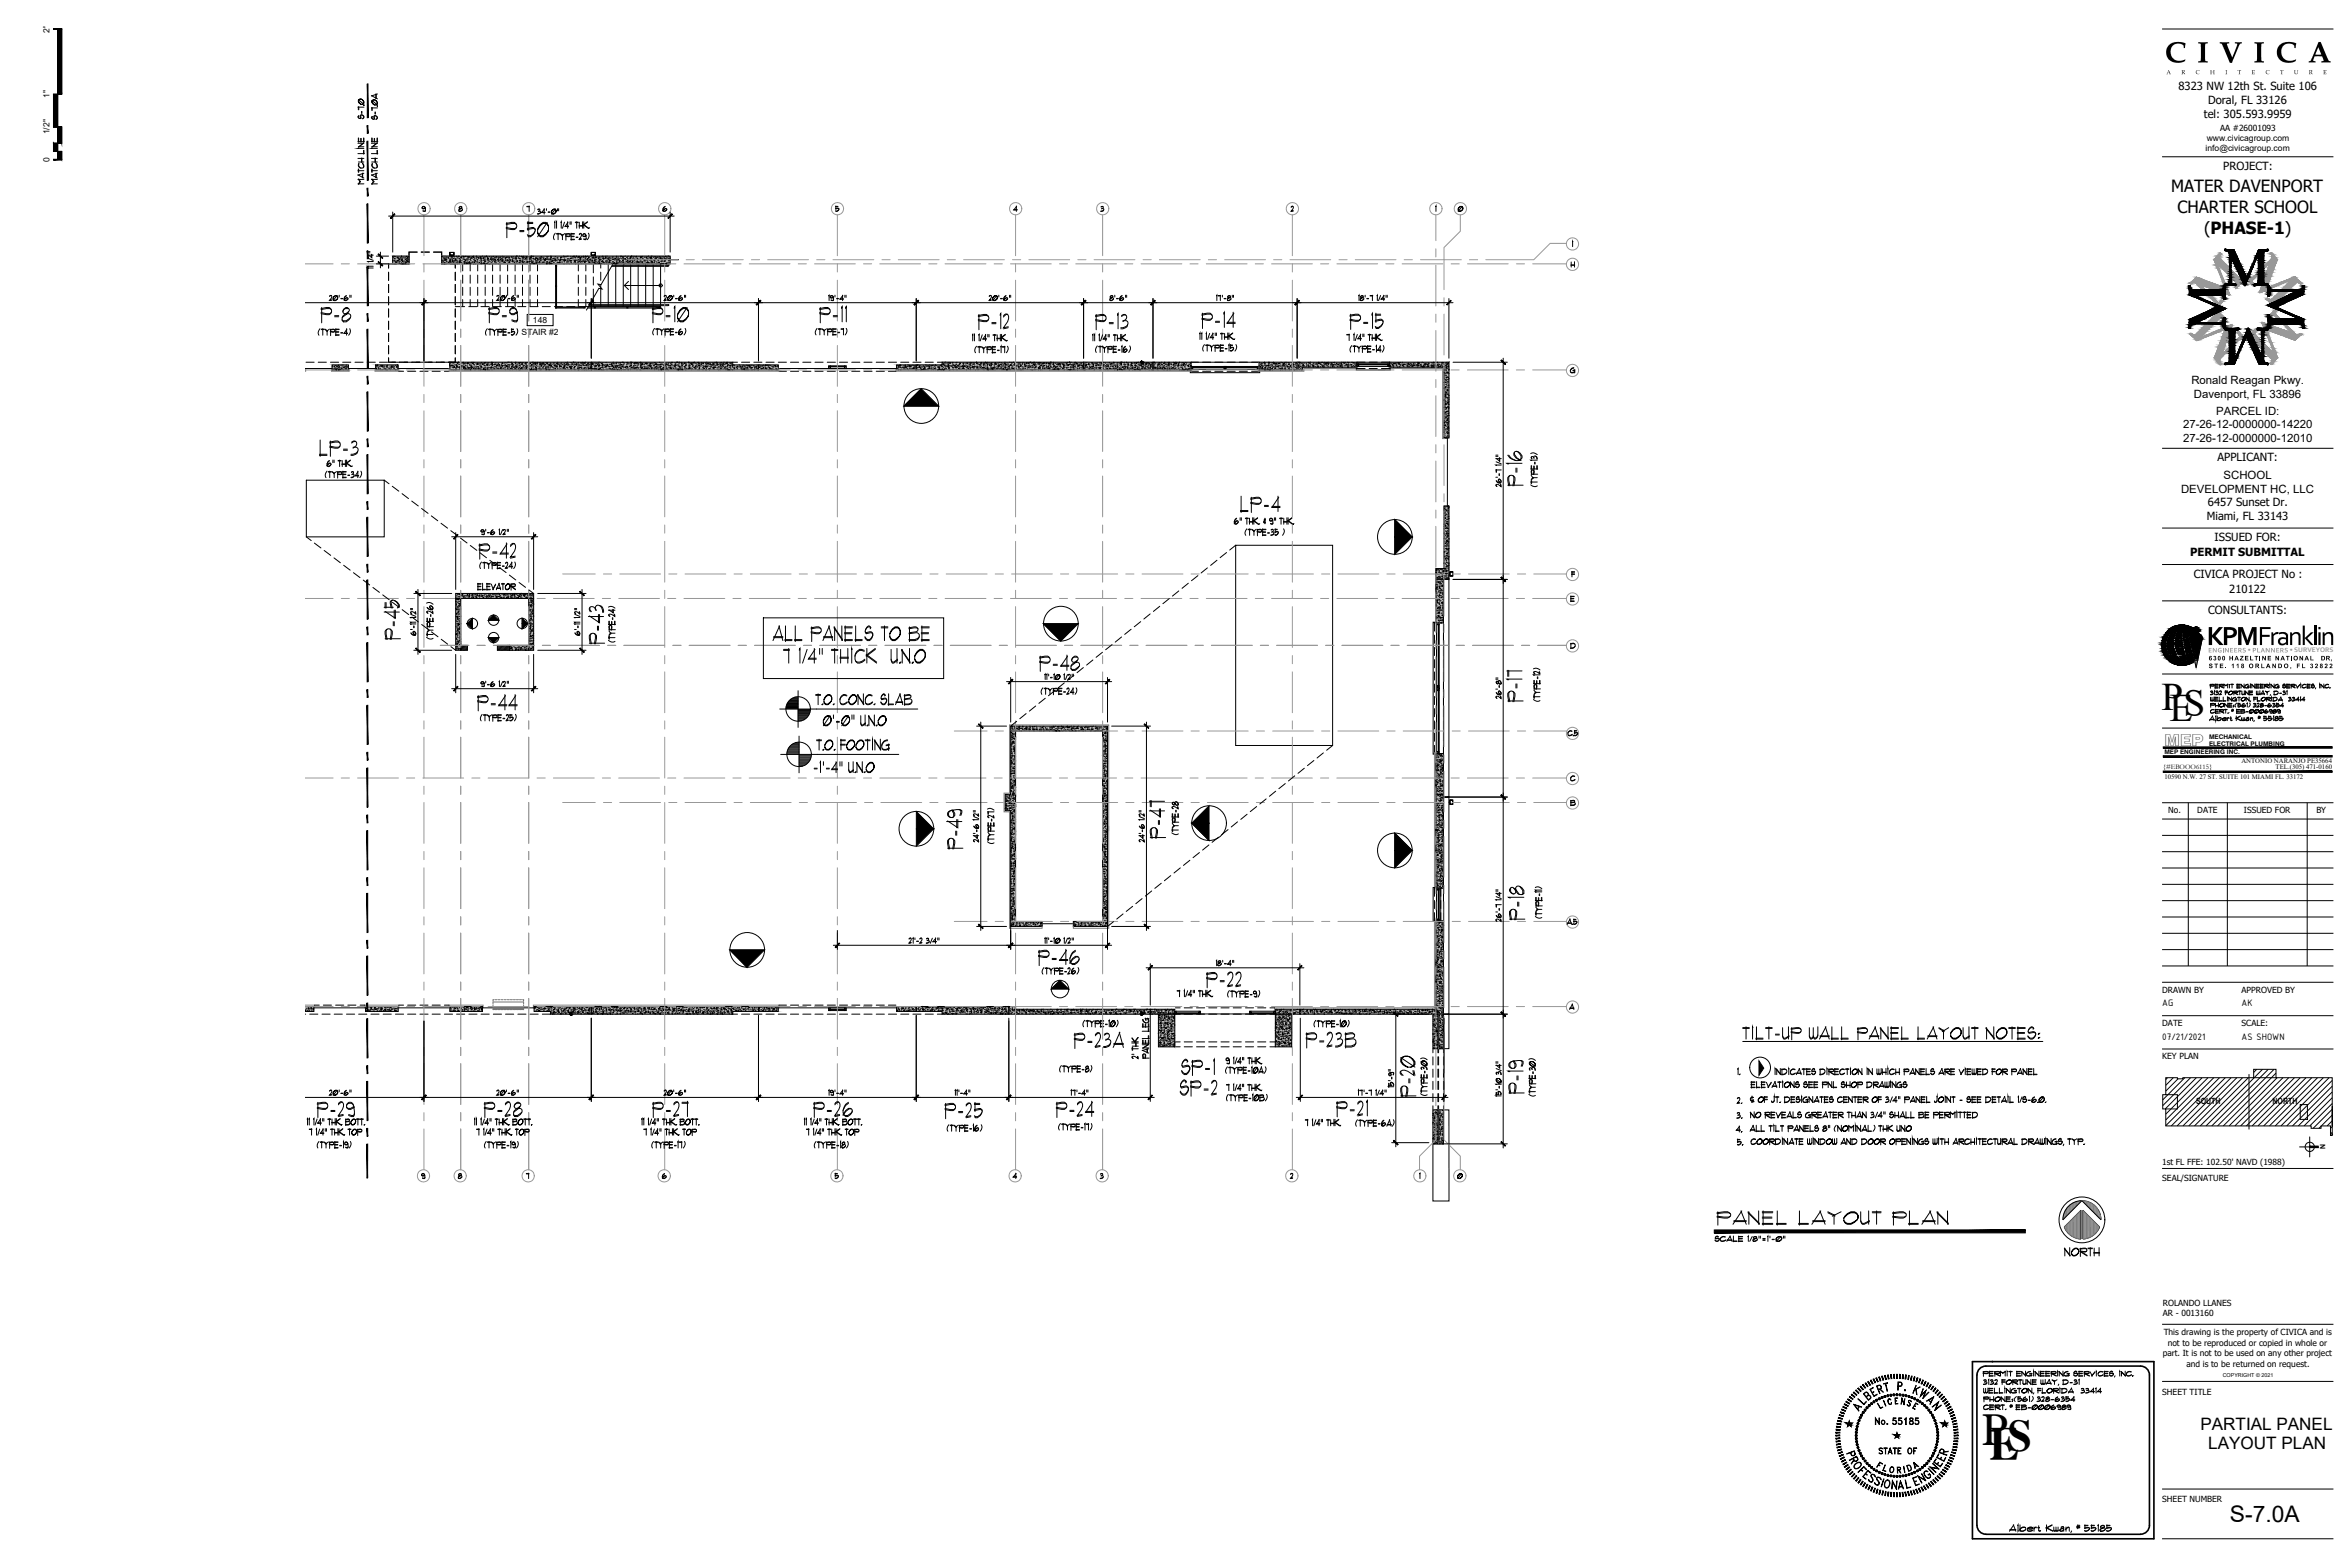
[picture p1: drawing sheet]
<svg xmlns="http://www.w3.org/2000/svg" width="914mm" height="610mm" viewBox="0 0 914 610" stroke-linecap="round" stroke-linejoin="round" font-family="sans-serif">
<defs><g id="words">
<text font-size="17.8" x="771.4" y="562.3">PS</text>
<text font-size="17.6" x="774.1" y="567.4">E</text>
<g font-size="15.2">
<text x="841" y="276.1">PS</text>
<text x="844.2" y="280.4">E</text>
</g>
<text font-size="11.6" x="842.4" y="24.3">C I V I C A</text>
<g font-size="10.7">
<text x="858.6" y="250.9">KPM</text>
<text x="878.4" y="250.9">Franklin</text>
</g>
<g font-size="10.6">
<text x="195.8" y="93.8">P-50</text>
<text x="252.6" y="126.6">P-10</text>
<text x="123.1" y="178.9">LP-3</text>
<text x="593.4" y="190.1" transform="rotate(-90 593.4 190.1)">P-16</text>
<text x="481.5" y="200.7">LP-4</text>
<text x="185.2" y="218.7">P-42</text>
<text x="156.6" y="250.1" transform="rotate(-90 156.6 250.1)">P-45</text>
<text x="236" y="251.5" transform="rotate(-90 236 251.5)">P-43</text>
<text x="403.2" y="262.5">P-48</text>
<text x="184.5" y="277.6">P-44</text>
<text x="454.4" y="327.4" transform="rotate(-90 454.4 327.4)">P-47</text>
<text x="375.7" y="331.6" transform="rotate(-90 375.7 331.6)">P-49</text>
<text x="402.9" y="376.8">P-46</text>
<text x="468.1" y="385.6">P-22</text>
<text x="457.9" y="427.6">SP-2</text>
<text x="122.1" y="436">P-29</text>
<text x="187.3" y="436">P-28</text>
<text x="252.6" y="436">P-27</text>
<text x="315.4" y="436">P-26</text>
<text x="366.5" y="436.4">P-25</text>
<text x="409.9" y="436">P-24</text>
</g>
<text font-size="10.6" fill="#979797" x="416.6" y="409.2">P-23A</text>
<g font-size="10.1">
<text x="299.5" y="250.8">ALL PANELS TO BE</text>
<text x="506.9" y="408.9">P-23B</text>
<text x="551.7" y="427.9" transform="rotate(-90 551.7 427.9)">P-20</text>
</g>
<g font-size="9.7">
<text x="123.8" y="126.6">P-8</text>
<text x="188.7" y="126.6">P-9</text>
<text x="677" y="406.4">TILT-UP WALL PANEL LAYOUT NOTES:</text>
<text x="666.7" y="478">PANEL LAYOUT PLAN</text>
</g>
<text font-size="8.9" x="867.7" y="591.9">S-7.0A</text>
<g font-size="7.1">
<text x="801.9" y="490">NORTH</text>
<text x="750.7" y="550">N</text>
<text x="749.7" y="574">N</text>
</g>
<g font-size="6.7">
<text x="856.2" y="556.3">PARTIAL PANEL</text>
<text x="859.3" y="563.8">LAYOUT PLAN</text>
</g>
<g font-size="6.6">
<text x="844.8" y="74.8">MATER DAVENPORT</text>
<text x="847.2" y="82.8">CHARTER SCHOOL</text>
<text x="857.6" y="91">(PHASE-1)</text>
<text x="718.3" y="570.8">R</text>
<text x="751.1" y="571.9">E</text>
</g>
<text font-size="6.4" x="842.2" y="290.1">MEP</text>
<g font-size="6.2">
<text x="748.2" y="547.5">A</text>
<text x="752.5" y="569.7">E</text>
</g>
<g font-size="5.7">
<text x="184.5" y="230.7">ELEVATOR</text>
<text x="720" y="550">A</text>
<text x="729.9" y="566.9">STATE OF</text>
<text x="753.2" y="567.3">R</text>
<text x="720" y="572.6">O</text>
</g>
<g font-size="5.3">
<text x="608.9" y="287.5">C.5</text>
<text x="608.5" y="360.9">A.5</text>
<text x="678.7" y="436.4" transform="rotate(-90 678.7 436.4)">3.</text>
<text x="678.7" y="441.7" transform="rotate(-90 678.7 441.7)">4.</text>
<text x="679.1" y="446.6" transform="rotate(-90 679.1 446.6)">5.</text>
<text x="721.8" y="547.5">L</text>
<text x="729.2" y="549.3">L</text>
<text x="770.5" y="549.6">CERT. # EB-0006989</text>
<text x="717.2" y="567.6">P</text>
<text x="721.8" y="574">F</text>
<text x="728.8" y="572.2">F</text>
<text x="748.9" y="574.7">I</text>
</g>
<g font-size="4.9">
<text x="678.7" y="430.4" transform="rotate(-90 678.7 430.4)">2.</text>
<text x="565.9" y="459.7">0</text>
<text x="770.5" y="546.5">PHONE:(561) 328-6354</text>
</g>
<g font-size="4.4">
<text x="847.7" y="35">8323 NW 12th St. Suite 106</text>
<text x="859.2" y="40.4">Doral, FL 33126</text>
<text x="857.6" y="45.9">tel: 305.593.9959</text>
<text x="865.1" y="66.2">PROJECT:</text>
<text x="852.7" y="149.4">Ronald Reagan Pkwy.</text>
<text x="853.7" y="154.7">Davenport, FL 33896</text>
<text x="862.3" y="161.3">PARCEL ID:</text>
<text x="849.5" y="166.6">27-26-12-0000000-14220</text>
<text x="849.5" y="171.9">27-26-12-0000000-12010</text>
<text x="862.9" y="179.5">APPLICANT:</text>
<text x="848.6" y="191.6">DEVELOPMENT HC, LLC</text>
<text x="865.2" y="186.3">SCHOOL</text>
<text x="859.1" y="197">6457 Sunset Dr.</text>
<text x="858.7" y="202.3">Miami, FL 33143</text>
<text x="861.7" y="210.5">ISSUED FOR:</text>
<text x="852.2" y="216.3">PERMIT SUBMITTAL</text>
<text x="853.6" y="224.8">CIVICA PROJECT No :</text>
<text x="867.4" y="230.7">210122</text>
<text x="859.2" y="238.9">CONSULTANTS:</text>
</g>
<text font-size="4" x="678" y="419.5" transform="rotate(-90 678 419.5)">1.</text>
<g font-size="3.9">
<text x="841.4" y="391.5">AG</text>
<text x="872.2" y="391.5">AK</text>
<text x="841.4" y="404.5">07/21/2021</text>
<text x="872.2" y="404.5">AS SHOWN</text>
</g>
<g font-size="3.3">
<text x="19.2" y="12.8" transform="rotate(-90 19.2 12.8)">2&quot;</text>
<text x="19.2" y="38.2" transform="rotate(-90 19.2 38.2)">1&quot;</text>
<text x="19.2" y="52.3" transform="rotate(-90 19.2 52.3)">1/2&quot;</text>
<text x="863.9" y="50.9">AA #26001093</text>
<text x="858.2" y="58.8">info@civicagroup.com</text>
<text x="858.6" y="54.8">www.civicagroup.com</text>
<text x="19.2" y="63" transform="rotate(-90 19.2 63)">0</text>
<text x="207.4" y="125.7">148</text>
<text x="203" y="130.3">STAIR #2</text>
<text x="843.7" y="316.3">No.</text>
<text x="855" y="316.3">DATE</text>
<text x="873.1" y="316.3">ISSUED FOR</text>
<text x="901.3" y="316.3">BY</text>
<text x="841.4" y="386.2">DRAWN BY</text>
<text x="872.2" y="386.2">APPROVED BY</text>
<text x="841.4" y="399.1">DATE</text>
<text x="872.2" y="399">SCALE:</text>
<text x="841.4" y="412.1">KEY PLAN</text>
<text x="854.5" y="429.7">SOUTH</text>
<text x="884.2" y="429.7">NORTH</text>
<text x="841.3" y="453.1">1st FL FFE: 102.50' NAVD (1988)</text>
<text x="841.4" y="459.5">SEAL/SIGNATURE</text>
<text x="841.6" y="508">ROLANDO LLANES</text>
<text x="841.6" y="512.1">AR - 0013160</text>
<text x="841.9" y="519.4">This drawing is the property of CIVICA and is</text>
<text x="841.5" y="527.5">part. It is not to be used on any other project</text>
<text x="843.5" y="523.5">not to be reproduced or copied in whole or</text>
<text x="850.8" y="531.7">and is to be returned on request.</text>
<text x="841.4" y="542.7">SHEET TITLE</text>
<text x="841.4" y="584.4">SHEET NUMBER</text>
</g>
<text font-size="3.1" x="739.8" y="542.2">.</text>
<text font-size="2.8" x="902.8" y="445.2" transform="rotate(90 902.8 445.2)">N</text>
<g font-size="2.7" fill="#979797">
<text x="859.2" y="253.8">ENGINEERS</text>
<text x="874.6" y="253.8">•</text>
<text x="876.4" y="253.8">PLANNERS</text>
<text x="891" y="253.8">• SURVEYORS</text>
</g>
<text font-size="2.7" x="841.5" y="299.2">{#EBOOO6115}</text>
<g font-size="2.6">
<text x="872.1" y="296.7">ANTONIO NARANJO PE35664</text>
<text x="885.5" y="299.2">TEL.(305) 471-0160</text>
<text x="842.2" y="303">10590 N.W. 27 ST. SUITE 101 MIAMI FL. 33172</text>
</g>
<g font-size="2.5">
<text x="859.6" y="287.4">MECHANICAL</text>
<text x="842.2" y="293.4">MEP ENGINEERING INC.</text>
<text x="859.6" y="290.1">ELECTRICAL PLUMBING</text>
</g>
<g font-size="2.4">
<text x="859.4" y="256.9">6300 HAZELTINE NATIONAL</text>
<text x="903" y="256.9">DR,</text>
<text x="859.4" y="259.9">STE. 118</text>
<text x="875" y="259.9">ORLANDO</text>
<text x="891" y="259.9">,</text>
<text x="893.6" y="259.9">FL 32822</text>
</g>
<text font-size="2.1" x="864.9" y="535.5">COPYRIGHT © 2021</text>
</g></defs>
<!-- layer: TEXT -->
<g fill="none" stroke="#000" stroke-width=".39">
<path d="M218 90.9l1 .7M218 91l1 .7M218.3 86.4l.1 2.4M218.4 86.4l-.1 .2M218.8 91.4v1.8M219.7 86.4l-.9 2.4M219.7 90.9l-1.1 .8M219.9 88h1.3M220.1 91l1.3-.1 .5 .5-.5 .7-1.3-.2M220.1 91.7h1.7M220.1 91.2h1.7M220.2 90.9v2.5"/>
<path d="M220.9 86.3v2.5M221 86.4l-1.1 1.7h1.3M221.8 86.3v1M222.2 93.2h1.3M222.2 93.1h1.3M222.2 92.1h1.2M222.2 91.9h1.2M222.2 91h1.3M222.2 90.9h1.3M222.2 90.7v2.7M222.2 86.3v1M223.8 86.6h1.2"/>
<path d="M223.8 86.4h1.2M224.2 92.4h.7M224.2 92.2h.7M224.4 86.3v2.5M225.3 88h1.5M225.3 87.8h1.5M225.4 91.1l.6-.3 .3 .4-.2 .9-.7 1 .8-.2M225.4 86.4v2.4M226.1 90.9l-.7 .4M226.2 93.1l-.8 .1M226.7 86.3v2.5M226.8 91.4l.3-.4 .8 .4"/>
<path d="M227 87.3l1.8 1.3M227.1 86.3v2.5M228 91.7l-.5 .4a.58 .58 0 0 1-.7-.4 .58 .58 0 0 1 .3-.7 .58 .58 0 0 1 .8 .2l.1 1.9h-.9M228 91.6l-.5 .3-.7-.2M228.1 92.7l-.2 .4-.8-.2M228.6 86.3l-1.6 1.1 1.8 1.4M228.6 86.4l-1.6 1.2M228.9 90.7l.2 .2a2.06 2.06 0 0 1-.6 2.3M229.2 88.6l-.1 .2zM319.2 119.6v6M327.4 119.6l.3-.4v6M327.7 119.6l-.3 .4"/>
<path d="M329 119.6l.3-.4v6M329.3 119.6l-.3 .4M124.5 127.9a1.97 1.97 0 0 0-.4 2.5M125.6 127.9v2.5M127.3 128.6v1.8M128.6 128v2.6M130.6 130.4h1.3M130.6 130.2h1.3M130.7 127.9v2.7M134.9 127.9v2.5M136.1 127.9l.1 .1a2.06 2.06 0 0 1-.5 2.4M189.6 127.9a2.06 2.06 0 0 0-.4 2.5"/>
<path d="M190.7 127.9v2.5M192.4 128.6v1.8M193.7 128v2.6M195.7 130.4h1.3M195.7 130.2h1.3M195.8 127.9v2.7M199 129.1l1-.2 .3 .3-.4 .9-.4 .3-.5-.2M200.2 129.6l-.7 .6-.5-.1M201.2 127.9l.1 .1a2.06 2.06 0 0 1-.5 2.4M258.8 127.9v2.6M260.8 127.7v2.8M317.9 127.7a1.97 1.97 0 0 0-.4 2.6"/>
<path d="M318.4 128.1h1.2M318.4 127.9h1.2M318.9 120l3.2-.4a1.51 1.51 0 0 1 .9 1.4 1.51 1.51 0 0 1-.9 1.4l-3.2-.4M318.9 121.6l2.1 .4h1.4l.5-.4M318.9 120.4l2.1-.4h1.4l.5 .4M319 127.7v2.6M319.9 127.9l.9 .7M319.9 128.1l.9 .7M320.7 128.4v1.9M321.6 127.9l-1.1 .9M321.9 128.1l1.4-.2 .4 .5-.4 .7-1.4-.2M321.9 128.8h1.8"/>
<path d="M321.9 128.3h1.8M322.1 127.9v2.6M324 130.3h1.4M324 130.1h1.4M324 128.1h1.4M324 127.9h1.4M324 129.1h1.2M324 128.9h1.2M324.1 127.7v2.8M324.2 123.2h1.6M324.2 122.8h1.6M326 129.4h.7"/>
<path d="M326 129.3h.7M327.3 128.1h1M327.3 127.9h1M328.2 127.7v2.6M329.3 127.7l.1 .2a2.06 2.06 0 0 1-.5 2.4M378.4 130.2l.1-.1v2.5M378.5 130.2l-.1 .2M379 130.2l.2-.1v2.5M379.2 130.2l-.2 .2M380 134.7a1.97 1.97 0 0 0-.4 2.5M380.5 135h1.1M380.5 134.9h1.1"/>
<path d="M380.6 122.8l3.2-.5a1.51 1.51 0 0 1 1 1.4 1.51 1.51 0 0 1-1 1.4l-3.2-.4M380.6 124.3l2.2 .4h1.3l.5-.4M380.6 123.1l2.2-.3h1.3l.5 .3M380.9 130.2l.1-.1v2.5M380.9 122.3v6M381 130.2l-.1 .2M381 134.7v2.5M382 134.9l.8 .6M382 135l.8 .7M382.2 130.2l-.8 2.4M382.5 131.8h1.3M382.8 135.4v1.8"/>
<path d="M383.5 130.1v2.5M383.6 130.2l-1.1 1.7h1.3M383.7 134.9l-1.2 .8M384 135l1.3-.1 .5 .5-.5 .6-1.3-.1M384 135.7h1.7M384 135.2h1.7M384.1 134.9v2.5M384.4 130.1v1M384.8 130.1v1M385.9 125.9h1.6M385.9 125.5h1.6M386 137.1h1.4"/>
<path d="M386 135.9h1.3M386 136h1.3M386 135h1.4M386 134.9h1.4M386 137.2h1.4M386.2 134.7v2.7M386.4 130.4h1.1M386.4 130.2h1.1M387 130.1v2.5M387.9 131.8h1.5M387.9 131.6h1.5M388 130.2v2.4"/>
<path d="M388.1 136.4h.7M388.1 136.2h.7M389.2 122.3l.2-.4v6M389.2 130.1v2.5M389.4 122.3l-.2 .5M389.5 135v-.3v2.5M389.6 131.1l1.8 1.3M389.7 130.1v2.5M390 135h1M390 134.9h1M390.5 123l.8-.8a.96 .96 0 0 1 1.2 .9l-.4 2-1.6 2.4 1.8-.4M390.9 134.7v2.5"/>
<path d="M391.2 130.1l-1.6 1.2 1.8 1.3M391.2 130.2l-1.6 1.2M391.7 132.6h.1M392 134.7a1.86 1.86 0 0 1-.4 2.5M392.1 122.3h-.6l-1 1M392.3 127.5l-1.8 .4M425.1 130.2l.2-.1v2.5M425.3 130.2l-.2 .2M425.9 130.2v2.4M425.9 130.2v.2M426.3 122.8l3.2-.5a1.51 1.51 0 0 1 .9 1.4 1.51 1.51 0 0 1-.9 1.4l-3.2-.4M426.3 124.3l2.1 .4h1.4l.5-.4"/>
<path d="M426.3 123.1l2.1-.3h1.4l.5 .3M426.5 122.3v6M427 134.6a1.97 1.97 0 0 0-.4 2.5M427.5 134.9h1.1M427.5 134.7h1.1M427.6 130.2l.2-.1v2.5M427.8 130.2l-.2 .2M428.1 134.6v2.5M428.9 134.7l1 .7M428.9 134.9l1 .7M429 130.2l-.8 2.4M429.2 131.8h1.4"/>
<path d="M429.8 135.2v1.9M430.3 130.1v2.5M430.4 130.2l-1.2 1.7h1.4M430.7 134.7l-1.2 .9M431 134.9l1.4-.2 .4 .5-.4 .7-1.4-.2M431 135.6h1.7M431 135.1h1.7M431.1 134.7v2.6M431.2 130.1v1M431.6 125.9h1.6M431.6 125.5h1.6M431.6 130.1v1"/>
<path d="M433.1 135.7h1.2M433.1 134.9h1.3M433.1 134.7h1.3M433.1 137.1h1.3M433.1 136.9h1.3M433.1 135.9h1.2M433.2 134.6v2.7M433.2 130.4h1.2M433.2 130.2h1.2M433.8 130.1v2.5M434.7 131.8h1.4M434.7 131.6h1.4"/>
<path d="M434.8 122.3l.2-.4v6M434.8 130.2v2.4M435 122.3l-.2 .5M435.1 136.3h.7M435.1 136.1h.7M436.1 130.1v2.5M436.4 122.8l1.3-.5 .7 .8-.1 .8-1.4 1.2M436.4 131.1l1.8 1.3M436.4 134.7l.2-.1v2.5M436.5 130.1v2.5M436.6 134.7l-.2 .2M436.9 124.7h1.4l.5 .4 .1 .8a2.37 2.37 0 0 1-2.8 2"/>
<path d="M437.9 134.7l-.7 .7-.1 1.4 .7 .3 .8-.8-.3-.6h-.4l-.9 1.1M437.9 134.9l-.9 1.2M438 122.5h-.8l-.8 .6M438 130.1l-1.6 1.2 1.8 1.3M438 130.2l-1.6 1.2M438.4 135.8l-.9 .5-.5 .6M438.6 132.4l-.2 .2zM438.6 136.2l-.8 .7-.7-.1M438.8 126.3a2.65 2.65 0 0 1-2.7 1.2M439.6 134.6a1.86 1.86 0 0 1-.4 2.5M466.8 129.7l.1 2.4M466.9 129.7l-.1 .2"/>
<path d="M467.5 129.7l.1-.2v2.6M467.6 122.2l3.2-.4a1.5 1.5 0 0 1 1 1.4 1.5 1.5 0 0 1-1 1.4l-3.2-.4M467.6 123.8l2.2 .4h1.3l.5-.4M467.6 122.6l2.2-.4h1.3l.5 .4M467.6 129.7l-.1 .2M467.9 121.8v6M468.7 134.1a2.06 2.06 0 0 0-.5 2.5M469.2 134.4h1.1M469.2 134.2h1.1M469.3 129.7l.1 2.4M469.4 129.7l-.1 .2M469.7 134.1v2.5"/>
<path d="M470.6 134.2l.9 .7M470.6 134.4l.9 .7M470.7 129.7l-.8 2.4M470.9 131.2h1.4M471.4 134.7v1.9M471.9 129.5v2.6M472 129.7l-1.1 1.7h1.4M472.3 134.2l-1.1 .9M472.7 134.4l1.3-.2 .4 .5-.4 .7-1.3-.2M472.7 135.1h1.7M472.7 134.6h1.7M472.8 134.2v2.6"/>
<path d="M472.8 129.5v1M472.9 125.4h1.6M472.9 125h1.6M473.3 129.5v1M474.7 134.4h1.4M474.7 134.2h1.4M474.7 136.6h1.4M474.7 136.4h1.4M474.7 135.4h1.3M474.7 135.2h1.3M474.8 134.1v2.7M474.9 129.9h1.1"/>
<path d="M474.9 129.7h1.1M475.4 129.5v2.6M476.2 121.8l.2-.4v6M476.4 131.2h1.4M476.4 131h1.4M476.4 121.8l-.2 .4M476.5 129.7v2.4M476.7 135.7h.7M476.7 135.6h.7M477.5 125.4h3.1M477.7 129.5v2.6M478.1 130.5l1.8 1.4"/>
<path d="M478.1 134.2l.1 2.4M478.2 129.5v2.6M478.2 134.2l-.1 .2M478.7 135.2l1-.1 .3 .3-.3 .9-.5 .3-.5-.2M478.7 135.4l1.1-.2 .2 .3M478.7 134.4h.9M478.7 134.2h.9M478.8 134.1v1.5M479.7 129.5l-1.6 1.2 1.8 1.4M479.7 129.7l-1.6 1.2M479.8 121.4v6M479.9 135.7l-.7 .7-.5-.1"/>
<path d="M480.1 121.8l-2.6 4h3.1M480.2 131.9l-.1 .2zM480.9 134.1l.1 .1a2.06 2.06 0 0 1-.5 2.4M524 130.3h1M524 130.1h1M525 129.9v2.6M525.3 122.6l3.2-.4a1.47 1.47 0 0 1 .9 1.4 1.47 1.47 0 0 1-.9 1.4l-3.2-.4M525.3 124.2l2.1 .4h1.3l.6-.4M525.3 123l2.1-.4h1.3l.6 .4M525.6 122.2v6M526 134.4a1.97 1.97 0 0 0-.4 2.6M526.5 134.8h1.1"/>
<path d="M526.5 134.6h1.1M526.8 130.1l.1 2.4M526.9 130.1l-.1 .2M527 134.4v2.6M528 134.6l.9 .7M528 134.8l.9 .7M528.1 130.1l-.8 2.4M528.3 131.6h1.4M528.8 135.1v1.9M529.4 129.9v2.6M529.5 130.1l-1.2 1.7h1.4M529.7 134.6l-1.2 .9"/>
<path d="M530 134.8l1.4-.2 .4 .5-.4 .7-1.4-.2M530 135.5h1.7M530 134.9h1.7M530.1 134.6v2.5M530.3 129.9v1.1M530.6 125.4h1.6M530.6 125.8h1.6M530.7 129.9v1.1M532 135.6h1.3M532 134.8h1.4M532 137h1.4M532 134.6h1.4"/>
<path d="M532 136.8h1.4M532 135.8h1.3M532.2 134.4v2.7M532.3 130.3h1.2M532.3 130.1h1.2M532.9 129.9v2.6M533.8 122.2l.3-.4v6M533.8 131.6h1.5M533.8 131.5h1.5M533.9 130.1v2.4M534.1 122.2l-.3 .4M534.1 136.1h.7"/>
<path d="M534.1 136h.7M535.1 124.6l1.9-.4 1 .4a2.59 2.59 0 0 1-2.5 3.2l-.3-.4M535.1 125l2.7-.4 .4 .6M535.1 122.6h2.1M535.1 122.2h2.1M535.2 129.9v2.6M535.4 121.8v3.6M535.5 134.6l.1-.2v2.6M535.5 131l1.8 1.3M535.6 134.6l-.1 .2M535.6 129.9v2.6M536 136.1h1.4"/>
<path d="M537 134.4v2.6M537.1 129.9l-1.6 1.2 1.8 1.4M537.1 130.1l-1.6 1.2M537.2 134.6l-1.2 1.7h1.4M537.7 132.3l-.2 .2zM538 125.8l-1.6 1.6h-.8l-.5-.4M538.2 134.4l.1 .2a2.06 2.06 0 0 1-.5 2.4M595.6 176.5a1.86 1.86 0 0 1 2.6 .4M596.8 178.3v-.6l.5-.3a.97 .97 0 0 1 .9 1.2M597.1 179.8v.7M597.3 179.8v.7M597.5 177.4l.5 1.2"/>
<path d="M598.2 179h-2.6l.2 .1M127.2 183.3a1.97 1.97 0 0 0-.3 2.5M127.7 183.6h1.2M127.7 183.5h1.2M128.3 183.3v2.5M129.2 183.5l.9 .6M129.2 183.6l.9 .7M130 184v1.8M130.9 183.5l-1.1 .8M131.3 183.6l1.3-.1 .4 .5-.4 .6-1.3-.1M131.3 184.3h1.7M131.3 183.8h1.7"/>
<path d="M131.4 183.5v2.5M133.3 183.6h1.4M133.3 183.5h1.4M133.3 185.8h1.4M133.3 185.7h1.4M133.3 184.6h1.3M133.3 184.5h1.3M133.4 183.3v2.7M135.4 185h.6M135.4 184.8h.6M136.7 183.6l.6-.1 .3 .3-.7 .8M136.9 184.5h.6l.3 .5a.97 .97 0 0 1-1.2 .8"/>
<path d="M137.4 183.5l-.7 .3M137.7 185.2l-1.1 .5M138.2 185h1.4M139.2 183.3v2.5M139.3 183.5l-1.1 1.7h1.4M140.4 183.3a1.86 1.86 0 0 1-.4 2.5M595.6 188.6a1.97 1.97 0 0 0 2.6 .4M595.6 182.4h2.7M595.6 187.5h2.6M595.8 184.5h2.5M596.3 185.8h1.9M598 181.2v1.3"/>
<path d="M598.2 181.2v1.3M485.1 205.7a1.97 1.97 0 0 0-.4 2.6M485.6 206.1h1.2M485.6 205.9h1.2M486.2 205.7v2.6M487.1 205.9l.9 .7M487.1 206.1l.9 .6M487.9 206.4v1.9M488.8 205.9l-1.1 .8M489.1 206.1l1.4-.2 .4 .5-.4 .7-1.4-.2M489.1 206.7h1.8M489.1 206.2h1.8"/>
<path d="M489.3 205.9v2.5M491.2 206.1h1.4M491.2 205.9h1.4M491.2 208.3h1.4M491.2 208.1h1.4M491.2 207.1h1.2M491.2 206.9h1.2M491.3 205.7v2.7M493.3 207.4h.6M493.3 207.2h.6M494.6 206.1l.6-.2 .3 .3-.7 .9M494.8 206.9h.6l.3 .5a1.03 1.03 0 0 1-1.2 .9"/>
<path d="M495.3 206l-.7 .2M495.6 207.6l-1.1 .5M496.1 206.9l1-.2 .3 .4-.3 .8-.5 .4-.5-.2M496.1 207.1l1.1-.2 .2 .3M496.1 206.1h.9M496.1 205.9h.9M496.2 205.7v1.5M497.3 207.4l-.7 .7-.5-.2M499.4 205.7a1.86 1.86 0 0 1-.3 2.6M501.1 202.4l1.8 1.4M502.7 201.4l-1.6 1.2 1.8 1.3M502.7 201.6l-1.6 1.2"/>
<path d="M503.2 203.8l-.1 .1zM166 234.6h.1a2.06 2.06 0 0 1 2.4 .5M166.1 237.9l.5 .7M166.1 236.3l.7 .7 1.4 .1 .3-.7-.8-.7h-.4l-.1 .6 1 .9M166.3 236.3l1.2 .9M167.2 235.8l.5 1 .6 .4M167.5 239.1v.7M167.6 235.7l.7 .7-.1 .7M167.7 239.1v.7M168.2 237.8l.1 .8-1.5-.9-.7 .3 .3 .6M168.3 237.8l.2 .8M166 247.9a1.97 1.97 0 0 0 2.5 .4"/>
<path d="M166 241.8h2.7M166 246.8h2.5M166.1 240.5v1.4M166.1 246.3v1.1M166.1 244.2l.9 1.2M166.1 243.8h2.6M166.3 243.9l-.2-1.3 .6-.5 .6 .5-.1 1.3M166.3 240.5v1.4M166.3 246.3v1.1M166.5 242.2v1.7M166.7 245.1h1.8M166.8 245.1l-.7 .8"/>
<path d="M167 242.2v1.7M167 245.1l-.7 .8M167.2 240.6v1.3M167.3 240.6v1.3M168.3 240.5v1.4M168.5 240.5v1.4M306.9 252.3v5.7M311 252.6l.3-.3v5.7M314.1 252.6l-1.8 5.4M314.6 256.1h3M316.9 252.3v5.7M317.1 252.6l-2.5 3.8h3"/>
<path d="M318.9 252.3v2.2M319.9 252.3v2.2M324.8 252.3v5.7M326.8 256.1h3.3M326.8 255.7h3.3M327.1 252.6v5.4M329.9 252.3v5.7M331.5 252.6l-.1-.3v5.7M336.3 253.4l-1-.4a2.64 2.64 0 0 0-2.6 2.3M336.3 253l-1-.4a3.1 3.1 0 0 0-2.1 5 2.4 2.4 0 0 0 3.3-.8M336.5 256.4a2.7 2.7 0 0 1-3.6 .8M337 254.5l4.1 3.1"/>
<path d="M337.3 252.3v5.7M340.6 252.3l-3.6 2.6 4.1 3.1M340.6 252.6l-3.6 2.7M346.7 256.4l.5 1.2h.6l1.5-1.2M346.7 252.6v4.2l.3 .8 .2 .4h.6l1.5-1.2M349 252.3v5.7M350.3 257.6h.2l-.5 .4zM350.8 253l3.3 5M350.8 252.6l3.3 5M351.1 252.6v5.4M353.9 252.3v5.7M355.2 257.6h.2l-.5 .4z"/>
<path d="M355.9 255.3a3.1 3.1 0 0 1 3.1-2.7 3 3 0 0 1 .9 3.4 3 3 0 0 1-3 2 2.35 2.35 0 0 1-1-2.7l1-1.5 1.1-.8h1a2.11 2.11 0 0 1 1.2 1.9 2.11 2.11 0 0 1-1.2 1.9l-1 .8h-1.1l-1-1.2M303.4 275.8h53.7M305.8 275.7h4.7M305.8 275.2h4.7M305.9 274.9h4.6M306 274.4h4.5M306.1 274.1h4.4M306.3 273.7h4.2M306.6 273.2h3.9M306.8 272.9h3.7M307.2 272.5h3.3M307.6 272.1h2.9"/>
<path d="M308.3 271.7h2.2M309.2 271.3h1.3M310.5 276h4.8M310.5 276.4h4.8M310.5 276.8h4.7M310.5 277.2h4.6M310.5 277.6h4.5M310.5 278h4.3M310.5 278.4h4.1M310.5 278.8h3.8M310.5 279.2h3.4M310.5 279.6h3"/>
<path d="M310.5 268.7v14.3M317.4 270.5h1.9M317.4 270.2h1.9M318.3 269.9v4.2M320 273.9h.2l-.3 .2zM320.6 272.2a2.25 2.25 0 0 1 2.3-2 2.24 2.24 0 0 1 .6 2.5 2.24 2.24 0 0 1-2.1 1.4 1.62 1.62 0 0 1-.8-1.9l.8-1.2 .7-.5h.8a1.56 1.56 0 0 1 .8 1.4 1.56 1.56 0 0 1-.8 1.4l-.8 .6h-.7l-.8-.9M323 278.4l-2.6 3.9M324.3 278.1v1.4M324.4 273.9h.2l-.4 .2zM329.5 270.7l-.8-.2a1.99 1.99 0 0 0-1.9 1.7M329.5 270.5l-.8-.3a2.22 2.22 0 0 0-1.8 1.6 2.22 2.22 0 0 0 .7 2.3l1.3-.2 .8-.6M329.7 273a1.92 1.92 0 0 1-2.6 .6"/>
<path d="M330.2 278.4l-2.7 3.9M330.3 272.2a2.25 2.25 0 0 1 2.2-2 2.24 2.24 0 0 1 .7 2.5 2.24 2.24 0 0 1-2.2 1.4 1.62 1.62 0 0 1-.7-1.9l1.5-1.7h.7a1.56 1.56 0 0 1 .9 1.4 1.56 1.56 0 0 1-.9 1.4l-.7 .6h-.8l-.7-.9M331.5 278.1v1.7M332.3 278.1v1.7M333.7 270.5l2.4 3.6M333.7 270.2l2.4 3.7M333.9 270.2v3.9M334.9 278.4v3.1l.4 .8 1.5-.8M335.9 269.9v4.2M336.6 278.1v4.2M337.9 278.7l2.5 3.6M337.9 278.4l2.5 3.7"/>
<path d="M338.1 278.4v3.9M339.3 270.7l-.7-.2a1.9 1.9 0 0 0-1.9 1.7M339.3 270.5l-.7-.3a2.25 2.25 0 0 0-1.9 1.6 2.25 2.25 0 0 0 .7 2.3l1.4-.2 .7-.6M339.5 273a1.97 1.97 0 0 1-2.6 .6M340.2 278.1v4.2M340.3 273.9h.2l-.4 .2zM342.8 271.6l.2 .3 1.5-.3a1.47 1.47 0 0 1 .4 1.6 1.47 1.47 0 0 1-1.4 .9l-.8-.8M344.2 270.7l.3-.2-.8-.3-.8 .8M344.5 270.5l-.5-.6a1.55 1.55 0 0 0-.9 2.3l1.5-.3 .4 .3v.5l-.9 1.2h-.6l-.8-.9M345.6 274.1h2.1M345.6 273.9h2.1M345.8 269.9v4.5"/>
<path d="M348.6 273.3h2.7M348.6 273h2.7M350.1 269.9l1.2 4.2M350.3 269.9l-1.9 4.2M351.8 270.7l1.5-.2 1.1 .2M351.8 270.5l2.1-.3 .5 .5v.6l-.4 .3-2.1 .3M351.8 272.2l2.1-.3 .8 .3a1.33 1.33 0 0 1-.3 1.7l-2.5 .2M352 270.2v4.2M354.8 273l-1.3 .9h-1.7M405.8 267.6a2.06 2.06 0 0 0-.4 2.5M406.3 267.9h1.1M406.3 267.7h1.1"/>
<path d="M406.9 267.6v2.5M407.8 267.7l.9 .7M407.8 267.9l.9 .7M408.5 268.3v1.8M409.5 267.7l-1.2 .9M409.8 267.9l1.4-.2 .4 .6-.4 .6-1.4-.1M409.8 268.6h1.7M409.8 268.1h1.7M409.9 267.7v2.6M411.8 267.9h1.4M411.8 267.7h1.4M411.8 270.1h1.4"/>
<path d="M411.8 269.9h1.4M411.8 268.9h1.3M411.8 268.8h1.3M412 267.6v2.7M413.9 269.3h.7M413.9 269.1h.7M415.1 268l.6-.3 .3 .4-.2 .8-.7 1 .9-.1M415.8 267.7l-.7 .5M416 269.9l-.9 .2M416.5 269.3h1.4M417.5 267.6v2.5M417.6 267.7l-1.1 1.7h1.4"/>
<path d="M418.7 267.6l.1 .1a2.06 2.06 0 0 1-.5 2.4M586.3 261h5.9M586.7 272.7h6M586.7 264.2l.4 .3M586.7 260.8v2.3M587.1 273l-.4-2.2v-1l.4-.5a1.47 1.47 0 0 1 2.4 .5l-.4 3.2M587.1 260.8v2.3M587.5 269l-.4 .5 .4 3.5M588.7 269l.4 .5-.4 3.5M589.9 266.1v1.6M590.2 266.1v1.6M592.2 264.2h-5.9l.4 .3"/>
<path d="M596.7 272.1a1.97 1.97 0 0 0 2.5 .4M596.7 266h2.7M596.7 260.2l.1-.1a2.06 2.06 0 0 1 2.4 .5M596.7 271h2.5M596.8 261.4l.5 .7M596.8 264.7v1.4M596.8 270.5v1.1M596.8 268.5l.9 1.1M596.8 268h2.6M596.8 262.5l.2 .2M597 268.1l-.2-1.4 .6-.4 .6 .4-.1 1.4M597 264.7v1.4"/>
<path d="M597 270.5v1.1M597.2 266.4v1.7M597.4 269.4h1.8M597.5 269.2l-.7 1M597.7 266.4v1.7M597.7 269.2l-.7 1M597.9 264.8v1.3M598 264.8v1.3M598.2 263.3v.7M598.4 263.3v.7M598.9 261.3l.1 .8-1.5-.9-.7 .3 .3 .6M599 264.7v1.4"/>
<path d="M599 261.3l.2 .8M599.2 262.5h-2.5l.1 .2M599.2 264.7v1.4M303.8 293.5h45.9M306.1 293.3h4.8M306.2 292.9h4.7M306.3 292.5h4.6M306.4 292.1h4.5M306.5 291.7h4.4M306.7 291.3h4.2M306.9 290.9h4M307.2 290.5h3.7"/>
<path d="M307.5 290.1h3.4M308 289.7h2.9M308.6 289.3h2.3M309.6 289h1.3M310.5 280h2.4M310.5 280.4h1.4M310.9 293.7h4.8M310.9 294.1h4.7M310.9 294.5h4.7M310.9 294.9h4.6M310.9 295.3h4.4M310.9 295.7h4.3"/>
<path d="M310.9 296.1h4M310.9 296.5h3.7M310.9 296.9h3.4M310.9 297.3h2.9M310.9 297.7h2.3M310.9 298.1h1.4M310.9 286.4v14.2M316.8 299.1h1.2M316.8 298.9h1.2M317.7 288.1h1.9M317.7 287.9h1.9M318.7 287.6v4.2"/>
<path d="M319.1 296.6l.2-.3v4.3M319.3 296.6l-.2 .3M320.4 280.4a1.93 1.93 0 0 1 2.6-1.7 2.36 2.36 0 0 1-1.9 3.6 1.71 1.71 0 0 1-.7-1.9l1.4-1.7h.8a1.83 1.83 0 0 1 .5 2.4 1.83 1.83 0 0 1-2.4 .7l-.3-.6M320.4 291.5l-.2 .3zM320.4 296.3v1.4M321 289.8a1.94 1.94 0 0 1 2.6-1.7 2.32 2.32 0 0 1-1.9 3.7 1.76 1.76 0 0 1-.7-2l.7-1.1 .8-.6h.7a1.56 1.56 0 0 1 .9 1.4 1.56 1.56 0 0 1-.9 1.4l-.7 .6h-.8l-.7-.8M321.5 299.1h1.2M321.5 298.9h1.2M323.6 299.1h2.3M324.8 291.5l-.2 .3zM325.3 296.3v4.3M325.4 281h1.2"/>
<path d="M325.4 280.7h1.2M325.5 296.6l-1.9 2.8h2.3M326.8 296.3v1.7M327 288.1h1.9M327 287.9h1.9M327 289.5h1.9M327 289.8h1.9M327.2 287.6v4.2M327.5 280.4a1.99 1.99 0 0 1 2.7-1.7 2.36 2.36 0 0 1-1.9 3.6 1.79 1.79 0 0 1-.8-1.9l1.5-1.7h.8a1.84 1.84 0 0 1 .5 2.4 1.84 1.84 0 0 1-2.4 .7l-.4-.6M327.6 296.3v1.7M329.5 289.8a1.94 1.94 0 0 1 2.6-1.7 2.32 2.32 0 0 1-1.9 3.7 1.76 1.76 0 0 1-.7-2l.7-1.1 .8-.6h.8a1.56 1.56 0 0 1 .8 1.4 1.56 1.56 0 0 1-.8 1.4l-.8 .6h-.8l-.7-.8M330.2 299.4l.4 .9 1.5-.9"/>
<path d="M330.2 296.6v3.1l.4 .9 1.5-.9M332 296.3v4.3M333.1 289.8a1.94 1.94 0 0 1 2.6-1.7 2.32 2.32 0 0 1-1.9 3.7 1.76 1.76 0 0 1-.7-2l.7-1.1 .8-.6h.8a1.56 1.56 0 0 1 .8 1.4 1.56 1.56 0 0 1-.8 1.4l-.8 .6h-.8l-.7-.8M333.3 296.9l2.4 3.7M333.3 296.6l2.4 3.7M333.4 296.6v4M334.9 281.2l.4 .9 1.5-.9M335.5 296.3v4.3M336.7 288.1h1.9M336.7 287.9h1.9M337 298.6a2.35 2.35 0 0 1 2.3-2 2.27 2.27 0 0 1 .7 2.5 2.27 2.27 0 0 1-2.2 1.5 1.89 1.89 0 0 1-.8-2l.8-1.2 .8-.5h.7a1.82 1.82 0 0 1 .5 2.4 1.82 1.82 0 0 1-2.4 .7l-.4-.6M337.6 282.1h.2l-.4 .2z"/>
<path d="M337.6 287.6v4.2M339.6 287.9l-.1-.3v4.2M340.3 288.1l2.4 3.7M340.3 287.9l2.4 3.6M340.4 287.9v3.9M341.2 282.1l-.3 .2zM341.7 280.4a1.99 1.99 0 0 1 2.7-1.7 2.36 2.36 0 0 1-1.9 3.6 1.79 1.79 0 0 1-.8-1.9l1.5-1.7h.8a1.84 1.84 0 0 1 .5 2.4 1.84 1.84 0 0 1-2.4 .7l-.4-.6M342.5 287.6v4.2M345.4 287.9a2.25 2.25 0 0 0-2.1 1.4 2.25 2.25 0 0 0 .6 2.5h.9l1.3-.6M345.4 288.1a2.18 2.18 0 0 0-2.3 2M345.8 289.4v2.6M346.1 290.9l-1.3 .6-1.5-.3"/>
<path d="M346.1 289.8l-1.3 .3M346.1 289.5l-1.3 .3M332.9 300.3l-.2 .3zM336.5 300.3l-.2 .3zM384.2 314.8a1.86 1.86 0 0 1 2.6 .4M384.2 315.8h2.6M384.4 317.4l.4 .7M384.4 315.8v1M384.6 315.8v1M385.8 318.7v.7M385.9 318.7v.7M386.4 317.3l.2 .8-1.5-.8-.8 .3 .4 .5"/>
<path d="M386.6 317.3l.2 .8M456 317.8h2.7M456.1 319.9h2.6M456.3 312.2l-.2 .5 .8 .5 .4-1.3a.88 .88 0 0 1 .9 .4 .88 .88 0 0 1 0 1l-.5-.1-1.1-1.1zM457.8 311.9l.5 .7-.1 .7M458.2 313.8l.1 .8-1.5-.8-.8 .3 .4 .5M458.3 316.6v1.3M458.3 313.8l.2 .8M458.5 316.6v1.3M384.2 327.5a2.06 2.06 0 0 0 2.6 .4M384.2 321.3h2.8M384.2 326.4h2.6"/>
<path d="M384.4 320.1v1.3M384.4 325.8v1.2M384.4 323.8l.9 1.1M384.4 323.3h2.6M384.6 323.5l-.2-1.4 .5-.4 .7 .4-.2 1.4M384.6 320.1v1.3M384.6 325.8v1.2M384.8 321.8v1.7M384.9 324.7h1.9M385.1 324.6l-.7 .9M385.3 321.8v1.7M385.3 324.6l-.7 .9"/>
<path d="M385.4 320.2v1.2M385.6 320.2v1.2M386.6 320.1v1.3M386.8 320.1v1.3M456 324a1.97 1.97 0 0 0 2.5 .4M456 322.9h2.5M456.6 321.2h1.9M587.4 357.6h5.9M587.4 349.1l.4 .2M587.8 357.8l-.4-3.1a1.51 1.51 0 0 1 1.4-1 1.51 1.51 0 0 1 1.4 1l-.4 3.1M587.8 345.5l-.4 .5a1.73 1.73 0 0 0 1.8 1.8l.6-.6v-1.9a1.09 1.09 0 0 1 1.5-.5l.8 .5 .8 1.1v1.1l-.5 .5-1.3-.1-1.3-1.9-1.2-.8zM587.8 345.5v1.3l1.2 1"/>
<path d="M588.2 353.9l-.4 .5 .4 3.4M589 345.5l1.5 2.1 .8 .4M589.4 353.9l.4 .5-.4 3.4M590.5 350.9v1.6M591 350.9v1.6M591.3 344.8l1.2 1.6v1.4l-.4 .2M592.9 349.1h-5.9l.4 .2M597.4 356.5a2.06 2.06 0 0 0 2.5 .4M597.4 350.3h2.7M597.4 345.3a1.86 1.86 0 0 1 2.5 .4M597.4 355.5h2.5M597.6 349.1v1.4"/>
<path d="M597.6 354.9v1.1M597.6 352.8l.8 1.2M597.6 352.4h2.5M597.6 346.9l.1 .2M597.6 346.3l.1 .1M597.7 352.5l-.1-1.4 .5-.3 .6 .3-.1 1.4M597.7 349.1v1.4M597.7 354.9v1.1M597.9 350.8v1.7M598.1 353.8h1.8M598.2 353.6l-.6 1M598.4 350.8v1.7"/>
<path d="M598.4 353.6l-.7 1M598.6 349.2v1.3M598.7 349.2v1.3M598.9 347.8v.6M599.1 347.8v.6M599.8 349.1v1.4M599.9 346.9h-2.5l.2 .2M599.9 346.3h-2.5l.2 .1M599.9 349.1v1.4M422 396.9a2.06 2.06 0 0 0-.4 2.5M423.1 396.9v2.5M428.2 396.9v2.7"/>
<path d="M431.5 397.1l.1-.2v2.5M434.7 396.9a1.83 1.83 0 0 1-.4 2.5M444.4 399.5h2.8M444.6 398.3v1.3M444.8 396.6l.3 .9 .9 .4M444.8 398.3v1.3M445.5 396.3h1.6M445.6 398.3v1.3M445.6 396.1l.2 .8M445.8 398.3v1.3M445.8 396.1l.2 .8M446.5 396.1l.3 .8-.2 .9"/>
<path d="M446.6 396.1l.4 .8a1.2 1.2 0 0 1-1.4 1 1.2 1.2 0 0 1-1-1.3M446.8 398.3v1.3M447 398.3v1.3M458 385.4h1.1M458 385.6h1.1M459 385.2v2.6M460.8 385.4l.1 2.4M460.9 385.4l-.1 .2M462.1 385.4l-.8 2.4M462.4 386.9h1.3M463.4 385.2v2.6M463.5 385.4l-1.1 1.7h1.3"/>
<path d="M464.3 385.2v1M487.7 386l.3-.3 .9 .3M488.9 386.4l-.5 .3a.58 .58 0 0 1-.7-.4 .58 .58 0 0 1 .3-.7 .58 .58 0 0 1 .8 .3l.2 1.6-.1 .4-.9-.2M488.9 386.2l-.5 .3-.7-.1M489 387.4l-.1 .3-.9-.2M489.9 385.3a1.86 1.86 0 0 1-.4 2.6M512 396.9a2.06 2.06 0 0 0-.5 2.6M512.5 397.1h1.1M513 396.9v2.6M514 397.1l.8 .7M515.6 397.1l-1.1 .9M516 397.3l1.3-.2 .5 .5-.5 .7-1.3-.2"/>
<path d="M516.1 397.1v2.6M518 397.1h1.4M518.1 396.9v2.8M521.4 397.1l.1 2.4M521.5 397.1l-.1 .2M522 398.3a1.19 1.19 0 0 1 1.6-1 1.32 1.32 0 0 1 0 1.5 1.32 1.32 0 0 1-1.4 .5l-.2-.5a1.38 1.38 0 0 1 1.4-1.5 1.03 1.03 0 0 1 .2 1.5 1.03 1.03 0 0 1-1.6 0M523.6 397.1l-1.6 2.4M524.7 396.9a1.86 1.86 0 0 1-.4 2.6M413 414.5a2.06 2.06 0 0 0-.4 2.6M413.5 414.9h1.1M413.5 414.7h1.1M414 414.5v2.6"/>
<path d="M415 414.7l.9 .7M415 414.9l.9 .6M415.7 415.2v1.9M416.7 414.7l-1.2 .8M417 414.9l1.4-.2 .3 .5-.3 .7-1.4-.2M417 415.5h1.7M417 415h1.7M417.1 414.7v2.5M419 416.9h1.4M419 417.1h1.4M419 414.9h1.4M419 414.7h1.4"/>
<path d="M419 415.9h1.3M419 415.7h1.3M419.2 414.5v2.7M421.1 416.2h.7M421.1 416h.7M422.6 414.9v.7l.9 .1 .2 .3-.7 1.1-.5-.1-.1-.7 .8-.6 .3-.7-.3-.3zM423.4 415.4l-1.1 1M423.4 414.9h-.5l-.4 .5M423.7 416.4l-.7 .5-.7-.2M424.5 414.5a1.86 1.86 0 0 1-.3 2.6M440.4 408h2.5M440.4 405.8h2.5"/>
<path d="M440.4 405.3h2.5M440.5 407h2.4M441.9 405.6v1.5M442.1 405.6v1.5M442.6 411l.2 .8-1.6-.9-.7 .3 .3 .6M442.8 403.6l-1.4 1.8M442.8 411l.1 .8M442.9 403.6l-1.3 1.8-1.2-1.6M444.4 405.8h2.8M444.4 408.6l2.6 1.1M444.4 406.4h2.6M444.4 404h2.8"/>
<path d="M444.4 401.2h2.8M444.6 411.6h2.6M444.6 407.7h2.4M444.6 404.6v1.4M444.8 411.8l-.2-1.4 .5-.4 .7 .4-.2 1.4M444.8 404.6v1.4M445 410.1v1.7M445.5 410.1v1.7M445.6 404.7v1.3M445.8 404.7v1.3M446.3 408v1.6M446.5 408v1.6"/>
<path d="M446.8 406.3l-2.2 1.5M446.8 400.1v1.2M446.8 402.9v1.2M446.8 404.6v1.4M447 408l-2.6 .7M447 406.3l-2.2 1.5M447 400.1v1.2M447 402.9v1.2M447 404.6v1.4M459.9 414.4l.2 .5 2.2-.5a2.07 2.07 0 0 1 .5 2.3 2.07 2.07 0 0 1-2 1.3l-1-1.2M461.9 413.2l.2-.3-1-.4-1.1 1.2M462.1 412.9l-.6-.8a2.16 2.16 0 0 0-1.2 3.1l2.1-.3 .5 .3v.8l-1.3 1.6h-.8l-1-1.2"/>
<path d="M463.7 412.9l3.2-.4a1.47 1.47 0 0 1 1 1.4 1.47 1.47 0 0 1-1 1.3l-3.2-.3M463.7 414.4l2.2 .5h1.3l.5-.5M463.7 413.2l2.2-.3h1.3l.5 .3M464 412.5v5.9M472.3 412.5l.2-.4v5.9M472.5 412.5l-.2 .4M477.1 412l.3-.3 .8 .3M477.6 415a1.92 1.92 0 0 0-.4 2.6M478.1 415.4h1.1M478.1 415.2h1.1M478.3 412.4l-.5 .3a.58 .58 0 0 1-.7-.4 .58 .58 0 0 1 .3-.7 .58 .58 0 0 1 .7 .2l.3 1.7-.2 .4-.8-.2M478.3 412.2l-.5 .3-.7-.1"/>
<path d="M478.4 413.4l-.2 .3-.8-.2M478.6 415v2.6M479.5 415.2l1 .7M479.5 415.4l1 .6M480 411.5l.1-.2v2.6M480.1 411.5l-.1 .2M480.3 415.7v1.9M481.3 415.2l-1.2 .8M481.3 411.5l-.7 2.4M481.6 413h1.3M481.6 415.4l1.4-.2 .3 .5-.3 .7-1.4-.2M481.6 416h1.7"/>
<path d="M481.6 415.5h1.7M481.7 415.2v2.5M482.6 411.3v2.6M482.7 411.5l-1.1 1.7h1.3M483.5 411.3v1.1M483.6 415.4h1.4M483.6 415.2h1.4M483.6 417.6h1.4M483.6 417.4h1.4M483.6 416.4h1.3M483.6 416.2h1.3M483.8 415v2.7"/>
<path d="M483.9 411.3v1.1M485.5 411.7h1.1M485.5 411.5h1.1M485.7 416.7h.7M485.7 416.5h.7M486.1 411.3v2.6M487 413h1.5M487 412.9h1.5M487 415.2l.2-.2v2.6M487.1 411.5v2.4M487.2 415.2l-.2 .2M487.6 416.4a1.14 1.14 0 0 1 1.6-1 1.29 1.29 0 0 1 0 1.5 1.29 1.29 0 0 1-1.4 .5l-.1-.2a1.39 1.39 0 0 1 .8-1.8h.5a1.1 1.1 0 0 1 .3 1.4 1.1 1.1 0 0 1-1.5 .4l-.2-.3"/>
<path d="M488.4 411.3v2.6M488.7 412.4l1.8 1.3M488.8 411.3v2.6M489.2 415.2l-1.6 2.4M489.9 416.9h1.6M489.9 417.1h1.6M490.3 411.3l-1.6 1.2 1.8 1.4M490.3 411.5l-1.6 1.2M490.8 415l.7 2.6M490.9 413.7l-.1 .2zM490.9 415l-1.1 2.6M492.3 415a1.86 1.86 0 0 1-.4 2.6"/>
<path d="M552.8 419.3h2.7M552.8 411.9l.1-.1a2.06 2.06 0 0 1 2.4 .5M552.9 412.9l2.4 1.7M554 415.8v-.6l.5-.3a.97 .97 0 0 1 .8 1.2M554.1 414.6a1.19 1.19 0 0 1-1-1.7 1.29 1.29 0 0 1 1.5 0 1.29 1.29 0 0 1 .5 1.4l-.5 .3a1.38 1.38 0 0 1-1.5-1.4 1.05 1.05 0 0 1 1.6-.2 1.05 1.05 0 0 1-.1 1.6M555.3 418.1v1.3M587.1 416.7l.4 .2M588.3 412.9l-.8 .9v1l.8 .8M588.7 412.7l.8 1.3v1.1l-.4 .5M589.1 412.7l.8 1.3a1.37 1.37 0 0 1-.9 1.6 1.37 1.37 0 0 1-1.7-.8 1.37 1.37 0 0 1 .6-1.7l2.8-.5 1.6 .1 .4 .2-.4 1.9M590.3 418.5v1.6M590.7 418.5v1.6"/>
<path d="M591.5 412.6l.8 .3-.4 1.9M592.7 416.7h-6l.4 .2M594.9 419.6h2.7M594.9 412.1l.2-.1a2.06 2.06 0 0 1 2.3 .5M595.1 418.3v1.4M595.1 413.2l2.3 1.6M595.2 415.6l.2 .7M595.2 418.3v1.4M596.1 416v-.5l.5-.3a.97 .97 0 0 1 .8 1.2M596.1 418.5v1.2M596.3 416l-.9-.6-.3 .3 .1 .6M596.3 414.8a1.19 1.19 0 0 1-1.1-1.6l.2-.1a1.18 1.18 0 0 1 1.5 .1 1.18 1.18 0 0 1 .2 1.5l-.3 .1a1.38 1.38 0 0 1-1.6-1.3 1.03 1.03 0 0 1 1.6-.2 1.03 1.03 0 0 1 0 1.5"/>
<path d="M596.3 418.5v1.2M596.4 417v.6M596.6 417v.6M596.8 415.2l.5 1.2M597.3 418.3v1.4M597.4 418.3v1.4M121.2 439.1v2.5M123 439.2l.2-.1v2.5M124.4 439.2l-.8 2.4M125.7 439.1v2.5M125.8 439.2l-1.1 1.7h1.3M126.6 439.1v1"/>
<path d="M127 439.1v1M129.2 439.1v2.5M130.2 439.2v2.4M131.5 439.1v2.5M131.9 439.1v2.5M133.4 439.1l-1.6 1.2 1.8 1.3M133.4 439.2l-1.6 1.2M136 439.1v2.5M139.1 439.4l1.3-.2 .4 .5-.4 .7-1.3-.1M139.2 439.2v2.6M186.3 439.1v2.5M188.2 439.2l.1-.1v2.5"/>
<path d="M189.5 439.2l-.8 2.4M190.8 439.1v2.5M190.9 439.2l-1.2 1.7h1.4M191.7 439.1v1M192.1 439.1v1M194.3 439.1v2.5M195.3 439.2v2.4M196.5 439.1v2.5M197 439.1v2.5M198.5 439.1l-1.6 1.2 1.8 1.3M198.5 439.2l-1.6 1.2M201.1 439.1v2.5"/>
<path d="M204.2 439.4l1.3-.2 .4 .5-.4 .7-1.3-.1M204.2 439.2v2.6M251.4 439.1v2.5M253.3 439.2l.1 2.4M254.6 439.2l-.8 2.4M255.8 439.1v2.5M256 439.2l-1.2 1.7h1.4M256.8 439.1v1M257.2 439.1v1M259.4 439.1v2.5M260.4 439.2v2.4M261.6 439.1v2.5"/>
<path d="M262.1 439.1v2.5M263.6 439.1l-1.6 1.2 1.8 1.3M263.6 439.2l-1.6 1.2M266.2 439.1v2.5M269.2 439.4l1.4-.2 .4 .5-.4 .7-1.4-.1M269.4 439.2v2.6M314.6 439.1v2.5M316.5 439.2l.1-.1v2.5M317.9 439.2l-.8 2.4M319.1 439.1v2.5M319.2 439.2l-1.1 1.7h1.3M320 439.1v1"/>
<path d="M320.4 439.1v1M322.6 439.1v2.5M323.6 439.2v2.4M324.9 439.1v2.5M325.3 439.1v2.5M326.8 439.1l-1.6 1.2 1.9 1.3M326.8 439.2l-1.6 1.2M329.4 439.1v2.5M332.5 439.4l1.3-.2 .4 .5-.4 .7-1.3-.1M332.6 439.2v2.6M373.4 437.7v2.6M375.4 437.5v2.8"/>
<path d="M416.7 437.2v2.6M418.8 437.1v2.7M477.2 421.9h1M477.2 422.1h1M478.4 426.1h1.2M478.4 425.9h1.2M479 425.7v2.6M479.9 421.9l.1-.1v2.5M479.9 425.9l.9 .7M479.9 426.1l.9 .6M480 421.9l-.1 .2M480.7 426.4v1.9"/>
<path d="M481.3 421.9l-.8 2.4M481.5 423.4h1.4M481.6 425.9l-1.1 .8M482 426.1l1.3-.2 .4 .5-.4 .7-1.3-.2M482 426.7h1.6M482 426.2h1.6M482.1 425.9v2.5M482.5 421.8v2.5M482.7 421.9l-1.2 1.7h1.4M483.4 421.8v1M483.9 421.8v1M484 426.1h1.3"/>
<path d="M484 425.9h1.3M484 428.3h1.3M484 428.1h1.3M484 427.1h1.3M484 426.9h1.3M484.1 425.7v2.7M485.5 421.9h1.1M485.5 422.1h1.1M486 427.4h.7M486 427.3h.7M486.1 421.8v2.5M487 423.4h1.4"/>
<path d="M487 423.3h1.4M487.1 421.9v2.4M487.4 426.1l.1-.4v2.6M488 427.1a1.18 1.18 0 0 1 1.5-1 1.29 1.29 0 0 1 .1 1.5 1.29 1.29 0 0 1-1.4 .5l-.2-.5a1.38 1.38 0 0 1 1.3-1.5 1.03 1.03 0 0 1 .2 1.5 1.03 1.03 0 0 1-1.5 0M488.3 421.8v2.5M488.7 422.8l1.8 1.3M488.8 421.8v2.5M489.5 425.9l-1.5 2.4M490.1 426.2h1.6M490.1 426.1l1.2-.2 .4 .3-.3 .5-1.2 .2M490.1 427.1l1.5-.2 .3 .4-.3 .8-1.4 .2M490.2 421.8l-1.5 1.1 1.8 1.4"/>
<path d="M490.2 421.9l-1.5 1.2M490.2 425.9v2.5M490.8 424.1l-.1 .2zM491.9 427.6l-.8 .5h-1M492.8 425.7a1.83 1.83 0 0 1-.4 2.6M507.9 435.6h1M507.9 435.8h1M508.8 435.4v2.6M510.6 435.6l.1-.2v2.6M510.7 435.6l-.1 .2M512 435.6l-.8 2.4M512.2 437.1h1.4"/>
<path d="M513.2 435.4v2.6M513.4 435.6l-1.2 1.7h1.4M514.1 435.4v1M514.6 435.4v1M516.2 435.6h1.1M516.2 435.8h1.1M516.7 435.4v2.6M517.7 437.1h1.4M517.7 437h1.4M517.8 435.6v2.4M519 435.4v2.6M519.4 436.4l1.8 1.4"/>
<path d="M519.5 435.4v2.6M520.1 428.9l3.1-.3a1.47 1.47 0 0 1 1 1.3 1.47 1.47 0 0 1-1 1.4l-3.1-.4M520.1 430.5l2.1 .4h1.3l.5-.4M520.1 429.3l2.1-.4h1.3l.5 .4M520.3 428.6v5.9M520.9 435.4l-1.5 1.2 1.8 1.4M520.9 435.6l-1.5 1.2M521.5 437.8l-.1 .2zM525.4 432.1h1.6M525.4 431.7h1.6M528.2 435.6a1.97 1.97 0 0 0-.4 2.5M528.3 429.2l.8-.8a1.08 1.08 0 0 1 1.2 .9l-.4 2-1.6 2.4 1.9-.4"/>
<path d="M528.7 435.8h1.1M528.7 435.9h1.1M529.3 435.6v2.5M529.9 428.6h-.5l-1.1 .9M530.2 433.7l-1.9 .4M530.2 435.8l.9 .6M530.2 435.9l.9 .7M531 436.3v1.8M531.7 428.6l.3-.5v6M531.9 435.8l-1.1 .8M532 428.6l-.3 .3M532.2 435.9l1.4-.1 .4 .5-.4 .7-1.4-.2"/>
<path d="M532.2 436.6h1.7M532.2 436.1h1.7M532.3 435.8v2.5M534.3 435.8h1.3M534.3 437h1.2M534.3 435.9h1.3M534.3 438.1h1.3M534.3 438h1.3M534.3 436.8h1.2M534.4 435.6v2.7M536.3 437.1h.7M536.3 437.3h.7"/>
<path d="M538.5 435.8l-.7 .6-.1 1.4 .6 .3 .8-.8-.3-.5h-.3l-.9 1M538.5 435.9l-.9 1.2M538.9 436.9l-.9 .4-.4 .7M539.1 437.2l-.8 .8-.6-.2M539.7 437.5h1.6M539.7 437.6h1.6M540.6 435.6l.7 2.5M540.8 435.6l-1.2 2.5M542.1 435.6a1.86 1.86 0 0 1-.3 2.5M552.8 425.5a2.06 2.06 0 0 0 2.5 .4M552.8 424.4h2.5M552.9 421.3h2.6"/>
<path d="M553.5 422.7h1.8M587.1 425.2h6M587.5 425.4l-.4-3.1a1.5 1.5 0 0 1 1.4-1 1.5 1.5 0 0 1 1.4 1l-.4 3.1M587.9 421.5l-.4 .5 .4 3.4M589.1 421.5l.4 .5-.4 3.4M594.9 425.7a2.06 2.06 0 0 0 2.5 .5M594.9 424.7h2.5M595.1 424.1v1.1M595.1 422l.8 1.2M595.1 421.6h2.5M595.2 421.7l-.1-1.3 .5-.4 .7 .4-.2 1.3M595.2 424.1v1.1"/>
<path d="M595.4 420v1.7M595.6 423h1.8M595.7 422.9l-.6 .8M595.9 420v1.7M595.9 422.9l-.7 .8M124.1 444.1a2.06 2.06 0 0 0-.4 2.5M124.6 444.4h1.2M124.6 444.2h1.2M124.7 440.8h1.3M125.2 444.1v2.5M126.1 444.2l.9 .7M126.1 444.4l.9 .7"/>
<path d="M126.9 444.7v1.9M127.8 444.2l-1.2 .9M128.1 444.4l1.4-.2 .4 .5-.4 .7-1.4-.2M128.1 445.1h1.7M128.1 444.6h1.7M128.3 444.2v2.6M130.1 440.8h1.5M130.1 440.6h1.5M130.2 444.4h1.3M130.2 444.2h1.3M130.2 446.6h1.3M130.2 446.4h1.3"/>
<path d="M130.2 445.4h1.2M130.2 445.2h1.2M130.3 444.1v2.7M131.8 440.1l1.8 1.3M132.2 445.8h.7M132.2 445.6h.7M133.6 444.2l.1 2.4M133.7 444.2l-.1 .2M134 441.4l-.2 .2zM134.1 444.7l.4-.3 .8 .3M135.4 445.1l-.6 .3a.58 .58 0 0 1-.7-.4 .58 .58 0 0 1 .4-.7 .58 .58 0 0 1 .7 .3l.3 1.7-.2 .3-.8-.2M135.4 444.9l-.6 .3-.7-.1"/>
<path d="M135.5 446.1l-.2 .3-.8-.1M136.3 444.1a1.86 1.86 0 0 1-.4 2.5M136.9 440.4a1.19 1.19 0 0 1 1.6-1l.1 .2a1.18 1.18 0 0 1-.1 1.5 1.18 1.18 0 0 1-1.5 .2l-.1-.4a1.38 1.38 0 0 1 1.3-1.5 1.03 1.03 0 0 1 .3 1.6 1.03 1.03 0 0 1-1.6-.1M139.1 440.1h1.6M189.2 444.1a1.97 1.97 0 0 0-.4 2.5M189.7 444.4h1.1M189.7 444.2h1.1M189.7 440.8h1.4M190.3 444.1v2.5M191.2 444.2l.9 .7M191.2 444.4l.9 .7M192 444.7v1.9"/>
<path d="M192.9 444.2l-1.1 .9M193.2 444.4l1.4-.2 .4 .5-.4 .7-1.4-.2M193.2 445.1h1.7M193.2 444.6h1.7M193.3 444.2v2.6M195.2 440.8h1.5M195.2 440.6h1.5M195.3 444.4h1.3M195.3 444.2h1.3M195.3 446.6h1.3M195.3 446.4h1.3M195.3 445.4h1.2"/>
<path d="M195.3 445.2h1.2M195.4 444.1v2.7M196.9 440.1l1.8 1.3M197.3 445.8h.7M197.3 445.6h.7M198.7 444.2l.1-.1v2.5M198.8 444.2l-.1 .2M199 441.6h.1M199.2 444.7l.4-.3 .7 .3M200.5 445.1l-.6 .3a.58 .58 0 0 1-.7-.4 .58 .58 0 0 1 .4-.7 .58 .58 0 0 1 .7 .3l.2 1.8h-.9M200.5 444.9l-.6 .3-.7-.1M200.5 446.1l-.2 .3-.7-.1"/>
<path d="M201.4 444.1l.1 .1a2.06 2.06 0 0 1-.5 2.4M202 440.4a1.18 1.18 0 0 1 1.6-1 1.29 1.29 0 0 1 0 1.5 1.29 1.29 0 0 1-1.4 .5l-.2-.5a1.38 1.38 0 0 1 1.4-1.5 1.03 1.03 0 0 1 .2 1.6 1.03 1.03 0 0 1-1.6-.1M204.2 440.1h1.7M254.3 444.1a1.97 1.97 0 0 0-.4 2.5M254.8 444.4h1.1M254.8 444.2h1.1M254.8 440.8h1.4M255.3 444.1v2.5M256.3 444.2l.9 .7M256.3 444.4l.9 .7M257.1 444.7v1.9M258 444.2l-1.2 .9"/>
<path d="M258.3 444.4l1.4-.2 .4 .5-.4 .7-1.4-.2M258.3 445.1h1.7M258.3 444.6h1.7M258.4 444.2v2.6M260.3 440.8h1.5M260.3 440.6h1.5M260.3 444.4h1.4M260.3 444.2h1.4M260.3 446.6h1.4M260.3 446.4h1.4M260.3 445.4h1.3M260.3 445.2h1.3"/>
<path d="M260.5 444.1v2.7M262 440.1l1.8 1.3M262.4 445.8h.7M262.4 445.6h.7M263.8 444.2v2.4M263.8 444.2v.2M264.1 441.4l-.1 .2zM264.3 444.4h1M264.3 444.2h1M265.2 444.1v2.5M266.3 444.1a1.86 1.86 0 0 1-.4 2.5M267.1 440.4a1.19 1.19 0 0 1 1.6-1 1.29 1.29 0 0 1 0 1.5 1.29 1.29 0 0 1-1.4 .5l-.2-.5a1.38 1.38 0 0 1 1.4-1.5 1.05 1.05 0 0 1 .1 1.6 1.05 1.05 0 0 1-1.5-.1"/>
<path d="M269.2 440.1h1.8M317.5 444.1a2.06 2.06 0 0 0-.4 2.5M318 444.4h1.2M318 444.2h1.2M318.1 440.8h1.3M318.6 444.1v2.5M319.5 444.2l.9 .7M319.5 444.4l.9 .7M320.3 444.7v1.9M321.2 444.2l-1.1 .9M321.5 444.4l1.4-.2 .4 .5-.4 .7-1.4-.2M321.5 445.1h1.7"/>
<path d="M321.5 444.6h1.7M321.7 444.2v2.6M323.5 440.8h1.5M323.5 440.6h1.5M323.6 444.4h1.3M323.6 444.2h1.3M323.6 446.6h1.3M323.6 446.4h1.3M323.6 445.4h1.3M323.6 445.2h1.3M323.7 444.1v2.7M325.2 440.1l1.9 1.3"/>
<path d="M325.6 445.8h.7M325.6 445.6h.7M327 444.2l.1 2.4M327.1 444.2l-.1 .2M327.4 441.4l-.1 .2zM327.9 444.5l-.1 .7h.9l.3 .4-.8 1-.5-.1-.1-.7 .8-.6 .3-.6-.3-.4zM328.7 444.9l-1.1 1M328.7 444.4h-.6l-.4 .5M328.9 445.9l-.7 .5-.6-.1M329.8 444.1l.1 .1a2.06 2.06 0 0 1-.5 2.4M330.3 440.4a1.19 1.19 0 0 1 1.6-1 1.29 1.29 0 0 1 .1 1.5 1.29 1.29 0 0 1-1.4 .5l-.3-.5a1.38 1.38 0 0 1 1.4-1.5 1.05 1.05 0 0 1 .2 1.6 1.05 1.05 0 0 1-1.6-.1M332.5 440.1h1.7"/>
<circle cx="310.6" cy="275.8" r="4.8"/>
<circle cx="310.9" cy="293.5" r="4.8"/>
</g>
<!-- layer: WALL -->
<path d="M119.2 186.8h30.3v22.1h-30.3zM480.8 212.1h37.7v77.9h-37.7zM297 240.4h70.2v23.6h-70.2z" fill="none" stroke="#000" stroke-width=".39"/>
<!-- layer: S-TEXT -->
<g fill="none" stroke="#000" stroke-width=".39">
<path d="M164.2 80.7l.4-.3 .8 .3M165.5 81l-.6 .3-.7-.3a.6 .6 0 0 1 .6-.7 .6 .6 0 0 1 .6 .5l.1 1.3h-.9M165.5 80.8l-.6 .3-.7-.1M165.6 81.8l-.2 .3-.8-.1M178.8 80.5v.6l1.1 .2a.84 .84 0 0 1-.4 .8 .84 .84 0 0 1-1-.1l.1-.4 1.1-.9-.3-.4zM179.6 80.8l-1.1 .9M179.6 80.4h-.5l-.5 .4M179.9 81.7l-.7 .4-.7-.1M205 80.3h1M205 80.4h1M205.9 80.1v2.1M258.8 80.3l-.7 .5-.1 1.2a.81 .81 0 0 0 1 .1 .81 .81 0 0 0 .4-.8l-.6-.2-.9 .9"/>
<path d="M258.8 80.4l-.9 1M259.3 81.2l-1.4 .9M259.4 81.5l-.7 .6-.7-.1M325.1 81.1l1.1-.1 .2 .3-.3 .7-.9 .1M325.1 81.3l1.1-.2 .2 .3M325.1 80.3h.9M325.1 80.4h.9M325.2 80.1v1.3M326.4 81.6l-.7 .5-.6-.1M394.4 81.6h1.4M395.5 80.1v2.1M395.6 80.3l-1.2 1.4h1.4"/>
<path d="M428.4 80.4l.6-.1 .3 .2-.6 .8M428.7 81.1h.5l.3 .5a.94 .94 0 0 1-1.2 .6M429.1 80.3l-.7 .2M429.5 81.7l-1.2 .4M502.4 80.5l.6-.3 .2 .3-.8 1.6 .8-.1M503.1 80.3l-.7 .3M503.2 82.1l-.8 .1M558.7 80.3v1.9M558.7 80.3v.1M567.4 81.3a1.01 1.01 0 0 1 .6-.9 1.01 1.01 0 0 1 1.1 .1 1.02 1.02 0 0 1-.3 1.5 1.02 1.02 0 0 1-1.4-.3 1.29 1.29 0 0 1 1.3-1.3l.2 .1a.75 .75 0 0 1-.2 1.3l-.9 .3-.4-.4M568.9 80.3l-1.5 1.9M612 94l-.1 2"/>
<path d="M611.3 103.2h1.4M611.3 103.1h1.4M611.4 101.9v2M612.6 101.8v2.1M612.4 143.1a1.13 1.13 0 0 0-1.2 .6 1.13 1.13 0 0 0 .3 1.4l1.3-.3M612.4 143.2l-.9 .3-.5 .7M612.6 143.8v1.3M612.8 144.6l-1.6 .2M612.8 144l-.8 .2M612.8 143.9l-.8 .1M611.2 234h1.3M611.2 233.8h1.3"/>
<path d="M611.2 232.9h1.2M611.2 232.8h1.2M611.2 232.1h1.3M611.2 232h1.3M611.2 231.8v2.3M611.5 222.4h1.2M611.5 222.6h1.2M611.5 223.3h1.2M611.5 223.4h1.2M611.7 222.3v2.1M611.2 250.5h1.5M611.2 250.4l1.1-.2a1.03 1.03 0 0 1 .6 1.2 1.03 1.03 0 0 1-1.1 .8h-.6"/>
<path d="M611.2 250.2v2.1M612.8 251.5l-1 .6h-.6M611.2 311.6h1.5M611.2 311.5l1.2-.2 .3 .3-.3 .5-1.2 .1M611.2 312.3l1.4-.1 .3 .3-.2 .7-1.5 .1M611.2 311.3v2.2M612.7 302.1a.99 .99 0 0 0-1.5 .7M612.7 301.9a1.03 1.03 0 0 0-1.5 .5 1.03 1.03 0 0 0 .7 1.4l.9-.4M612.8 303.2l-.9 .4-.7-.1M612.9 312.7l-.7 .5h-1M558.7 391.6h.1M558.7 391.5h.1"/>
<path d="M558.8 391.5h.1M558.9 391.6h.1M559 391.5h.1M559 391.6h.1M559 391.5v.1M559.1 391.5h.1M559.1 391.5v.1M559.2 391.6h.1M559.2 391.5l-.1 .1M559.2 391.5h.1M559.3 391.5h.1M559.3 391.5v.1"/>
<path d="M559.4 391.5h.1M559.4 391.5v.1M559.5 391.6h.1M559.5 391.5h.1M559.5 391.5v.1M559.6 391.5h.1M610.9 392.1h1.5M610.9 392.3h1.5M611.7 390.6l.7 2.1M611.9 390.6l-1.2 2.1M678.1 405.2h116.8M690.8 415.8l-.1 2.3"/>
<path d="M691.2 416l1.7 2.1M691.2 415.8l1.7 2.1M691.3 415.8v2.3M692.7 415.7v2.4M693.2 416.2h1.8M693.2 416l1.3-.2a1.16 1.16 0 0 1 .7 1.4 1.16 1.16 0 0 1-1.2 .9h-.8M693.4 415.8v2.4M695.1 417.3l-1.1 .6h-.8M696.1 415.8l-.1 2.3M698.4 416.2a1.15 1.15 0 0 0-1.7 .7M698.4 416a1.15 1.15 0 0 0-1.7 .5 1.15 1.15 0 0 0 .9 1.6l1-.5M698.6 417.4a1.49 1.49 0 0 1-1.8 .3"/>
<path d="M699.1 417.4h1.8M699.1 417.6h1.8M700.1 415.7l.8 2.4M700.2 415.7l-1.2 2.4M701.2 416h1.3M701.2 415.8h1.3M701.9 415.7v2.4M702.9 416h1.5M702.9 415.8h1.5M702.9 418.1h1.5M702.9 417.9h1.5M702.9 416.9h1.4"/>
<path d="M702.9 416.8h1.4M703 415.7v2.5M705 416.6h1.1a.78 .78 0 0 1 0 1.2 .78 .78 0 0 1-1.2-.2M705.9 416.2l.2-.2-.5-.2-.6 .5M706.1 416l-.1-.2a.73 .73 0 0 0-.8 .3 .73 .73 0 0 0 0 .8h1.2l-.3 .8a.7 .7 0 0 1-1.2-.3M708.1 416.2h1.8M708.1 416l1.3-.2a1.16 1.16 0 0 1 .7 1.4 1.16 1.16 0 0 1-1.2 .9h-.8M708.2 415.8v2.4M710 417.3l-1.1 .6h-.8M711 415.8l-.1 2.3M711.5 416l1.5-.2 .5 .5-.5 .6-1.5-.1M711.5 416.6h1.9"/>
<path d="M711.5 416.2h1.9M711.7 415.8v2.4M711.7 416.8l1.9 1.3M711.7 416.7l1.9 1.2M713.8 416h1.5M713.8 415.8h1.5M713.8 418.1h1.5M713.8 417.9h1.5M713.8 416.9h1.4M713.8 416.8h1.4M713.9 415.7v2.5M717.6 416.2a1.15 1.15 0 0 0-1.8 .7"/>
<path d="M717.6 416a1.15 1.15 0 0 0-1.7 .5 1.15 1.15 0 0 0 .8 1.6l1-.5M717.7 417.4a1.49 1.49 0 0 1-1.7 .3M718.1 416h1.3M718.1 415.8h1.3M718.8 415.7v2.4M720.1 415.8l-.1 2.3M720.7 416.9a1.34 1.34 0 0 1 1.7-.9 1.21 1.21 0 0 1 0 1.6 1.21 1.21 0 0 1-1.6 .1l-.1-.3a1.37 1.37 0 0 1 1.5-1.4l.2 .2a1.1 1.1 0 0 1-.3 1.4 1.1 1.1 0 0 1-1.4-.2M723 416l1.6 2.1M723 415.8l1.6 2.1M723.1 415.8v2.3M724.5 415.7v2.4M726.6 415.8l-.1 2.3"/>
<path d="M727 416l1.7 2.1M727 415.8l1.7 2.1M727.1 415.8v2.3M728.5 415.7v2.4M730.3 415.8v1.8l.3 .5 .5-.4v-1.9M732 415.7v1.7l-.3 .5-.4 .2-.2-.5-.5 .3-.3-.5M732 417.3l-.5 .6-.4-.5M732.3 417.3h1.7M732.3 417.1h1.7M732.4 415.8v2.3M733.8 415.7v2.4M734.6 415.8v2.3"/>
<path d="M737 416.2a1.15 1.15 0 0 0-1.8 .7M737 416a1.15 1.15 0 0 0-1.7 .5 1.15 1.15 0 0 0 .8 1.6l1-.5M737.1 417.4a1.49 1.49 0 0 1-1.7 .3M737.5 417.3h1.7M737.5 417.1h1.7M737.6 415.8v2.3M739 415.7v2.4M740.8 416l1.5-.2 .5 .5-.5 .6-1.5-.1M740.8 416.6h1.9M740.8 416.2h1.9M740.9 415.8v2.4M743.2 417.4h1.8"/>
<path d="M743.2 417.6h1.8M744.2 415.7l.8 2.4M744.4 415.7l-1.3 2.4M745.3 416l1.6 2.1M745.3 415.8l1.6 2.1M745.4 415.8v2.3M746.8 415.7v2.4M747.3 416h1.5M747.3 415.8h1.5M747.3 418.1h1.5M747.3 417.9h1.5M747.3 416.9h1.4"/>
<path d="M747.3 416.8h1.4M747.4 415.7v2.5M749.3 418.1h1.4M749.3 417.9h1.4M749.5 415.7v2.5M751.3 416.6h1.1a.77 .77 0 0 1 0 1.2 .77 .77 0 0 1-1.2-.2M752.2 416.2l.2-.2-.5-.2-.5 .5M752.4 416l-.1-.2a.7 .7 0 0 0-.8 .3 .7 .7 0 0 0 0 .8h1.3l-.4 .8a.7 .7 0 0 1-1.2-.3M754.5 417.4h1.8M754.5 417.6h1.8M755.6 415.7l.7 2.4M755.7 415.7l-1.3 2.4"/>
<path d="M756.7 416l1.5-.2 .5 .5-.5 .6-1.5-.1M756.7 416.6h1.9M756.7 416.2h1.9M756.8 415.8v2.4M756.8 416.8l1.9 1.3M756.8 416.7l1.9 1.2M759 416h1.5M759 415.8h1.5M759 418.1h1.5M759 417.9h1.5M759 416.9h1.4M759 416.8h1.4"/>
<path d="M759.1 415.7v2.5M762.3 416l.9 2.1M764.2 416l-1.3 1.9M764.2 416.2l-1.3 1.9M764.8 415.8l-.1 2.3M765.3 416h1.6M765.3 415.8h1.6M765.3 418.1h1.6M765.3 417.9h1.6M765.3 416.9h1.4M765.3 416.8h1.4M765.5 415.7v2.5"/>
<path d="M767.4 415.8v1.8l.2 .5 .5-.4v-1.9M769 415.7v1.7l-.2 .5-.4 .2-.3-.5-.5 .3-.2-.5M769 417.3l-.5 .6-.4-.5M769.4 416h1.5M769.4 415.8h1.5M769.4 418.1h1.5M769.4 417.9h1.5M769.4 416.9h1.3M769.4 416.8h1.3M769.5 415.7v2.5M771.4 416.2h1.8M771.4 416l1.3-.2a1.16 1.16 0 0 1 .7 1.4 1.16 1.16 0 0 1-1.3 .9h-.7"/>
<path d="M771.5 415.8v2.4M773.3 417.3l-1.2 .6h-.7M775.1 416h1.2M775.1 415.8h1.2M775.1 416.9h1.2M775.1 416.8h1.2M775.2 415.7v2.4M776.7 416.9a1.34 1.34 0 0 1 1.8-.9 1.21 1.21 0 0 1-.1 1.6 1.21 1.21 0 0 1-1.6 .1l-.1-.3a1.37 1.37 0 0 1 1.5-1.4l.3 .2a1.1 1.1 0 0 1-.3 1.4 1.1 1.1 0 0 1-1.5-.2M779.1 416l1.6-.2 .4 .5-.4 .6-1.6-.1M779.1 416.6h1.9M779.1 416.2h1.9M779.3 415.8v2.4"/>
<path d="M779.3 416.8l1.9 1.3M779.3 416.7l1.9 1.2M782.7 416l1.5-.2 .4 .5-.4 .6-1.5-.1M782.7 416.6h1.9M782.7 416.2h1.9M782.8 415.8v2.4M785.1 417.4h1.8M785.1 417.6h1.8M786.1 415.7l.8 2.4M786.2 415.7l-1.2 2.4M787.1 416l1.7 2.1M787.1 415.8l1.7 2.1"/>
<path d="M787.3 415.8v2.3M788.7 415.7v2.4M789.2 416h1.5M789.2 415.8h1.5M789.2 418.1h1.5M789.2 417.9h1.5M789.2 416.9h1.4M789.2 416.8h1.4M789.3 415.7v2.5M791.2 418.1h1.4M791.2 417.9h1.4M791.3 415.7v2.5"/>
<path d="M681 432.8l1.7 2.1M681 432.7l1.7 2M681.1 439.5h1.8M681.1 439.7h1.8M681.2 432.7v2.2M681.3 423.1h1.6M681.3 422.9h1.6M681.3 422h1.4M681.3 421.8h1.4M681.3 421h1.6M681.3 420.9h1.6M681.5 420.7v2.6"/>
<path d="M681.7 426.4v2.5M682.1 437.8l.8 2.3M682.2 437.8l-1.2 2.3M682.3 427l-.6-.1-.6 .7M682.3 426.9a.77 .77 0 0 0-1.1 .1 .77 .77 0 0 0 .1 1.1 .77 .77 0 0 0 1.1-.1M682.4 427.8l-.7 .4-.5-.1M682.5 428.6l-.9 .1M682.5 428.4l-.9 .2M682.6 432.5v2.4M683.1 433.8a1.13 1.13 0 0 1 .7-1 1.13 1.13 0 0 1 1.2 .2 1.23 1.23 0 0 1-.3 1.5 1.23 1.23 0 0 1-1.5 .1l-.1-.4a1.44 1.44 0 0 1 1.5-1.4 .81 .81 0 0 1 .4 1.3 1.1 1.1 0 0 1-1.9 .1M683.2 440h1.4M683.4 423.1h1.4"/>
<path d="M683.4 422.9h1.4M683.4 437.8v2.5M683.5 420.7v2.6M684.1 427.8a1.13 1.13 0 0 1 .7-1 1.13 1.13 0 0 1 1.2 .2 1.23 1.23 0 0 1-.2 1.5 1.23 1.23 0 0 1-1.5 .1l-.2-.3a1.44 1.44 0 0 1 1.6-1.5 .81 .81 0 0 1 .3 1.3 1.1 1.1 0 0 1-1.9 .2M685.2 440h1.3M685.3 423.1h1.5M685.3 422.9h1.5M685.3 422h1.4M685.3 421.8h1.4M685.3 421h1.5M685.3 420.9h1.5M685.3 437.8v2.5"/>
<path d="M685.4 420.7v2.6M686.4 426.7h1.3M686.4 426.8h1.3M686.4 427.6h1.3M686.4 427.8h1.3M686.5 426.5v2.4M686.8 432.8l1.5-.1 .4 .4-.4 .7-1.5-.2M686.8 433.4h1.9M686.8 433h1.9M686.9 432.7v2.3M686.9 433.7l1.9 1.2M686.9 433.5l1.9 1.2"/>
<path d="M687.3 421l.9 2.1M688.3 438.1h1.3M688.3 437.9h1.3M689 437.8v2.3M689 434.9h1.6M689 434.7h1.6M689 433.8h1.4M689 433.6h1.4M689 432.8h1.6M689 432.7h1.6M689.2 432.5v2.5M689.2 421l-1.3 1.9"/>
<path d="M689.2 421.2l-1.3 1.9M689.6 422.5h1.8M689.6 422.6h1.8M690.3 426.7v1.7l-.7 .5-.3-.6M690.3 437.9l-.1 2.2M690.4 428.1l-.6 .6-.5-.3M690.6 420.7l.8 2.4M690.7 420.7l-1.2 2.4M690.9 426.7h1.2M690.9 426.8h1.2M690.9 440h1.4M691 437.8v2.5"/>
<path d="M691.1 432.8l.9 2.1M691.5 426.5v2.4M691.8 421h1.2M691.8 420.9h1.2M692.4 420.7v2.4M692.6 428.7l-.1 .2zM692.8 438.1h1.2M692.8 437.9h1.2M693 432.8l-1.3 1.9M693 433l-1.3 1.9M693.2 434.9h1.6M693.2 434.7h1.6"/>
<path d="M693.2 433.8h1.4M693.2 433.6h1.4M693.2 432.8h1.6M693.2 432.7h1.6M693.4 432.5v2.5M693.4 437.8v2.3M693.7 420.9v2.2M694.3 422a1.13 1.13 0 0 1 .7-1 1.13 1.13 0 0 1 1.2 .2 1.23 1.23 0 0 1-.3 1.5 1.23 1.23 0 0 1-1.5 .1l-.1-.3a1.44 1.44 0 0 1 1.5-1.5 .81 .81 0 0 1 .4 1.3 1.1 1.1 0 0 1-1.9 .2M694.3 427h1.8M694.3 426.8l1.3-.1 .5 .3a1.36 1.36 0 0 1-.2 1.6 1.36 1.36 0 0 1-1.6 .3M694.4 426.7v2.4M695.4 434.2h1.8"/>
<path d="M695.4 434.4h1.8M695.7 438.1l1.5-.2 .5 .5-.5 .6-1.5-.1M695.7 438.7h1.9M695.7 438.2h1.9M695.8 437.9v2.4M696.2 428.1a1.85 1.85 0 0 1-1.9 .6M696.4 432.5l.8 2.4M696.5 432.5l-1.2 2.4M696.6 421l1.6 2.1M696.6 420.9l1.6 2M696.7 420.9v2.2M696.8 426.7h1.6"/>
<path d="M696.8 426.8h1.6M696.8 427.6h1.4M696.8 427.8h1.4M696.8 428.9h1.6M696.8 428.7h1.6M697 426.5v2.6M697.6 434.9h1.4M697.6 434.7h1.4M697.7 432.5v2.5M698.1 420.7v2.4M698.1 439.5h1.8M698.1 439.7h1.8"/>
<path d="M698.7 421.7h.9a.75 .75 0 0 1 .2 1.2 .75 .75 0 0 1-1.2-.3M699 427.5h.8a.75 .75 0 0 1 .3 1.2 .75 .75 0 0 1-1.2-.3M699.1 437.8l.8 2.3M699.2 437.8l-1.2 2.3M699.5 433.4h1.1a.78 .78 0 0 1 .1 1.3 .78 .78 0 0 1-1.2-.3M699.6 421.2l.2-.2-.6-.1-.5 .5M699.8 421l-.1-.1a.72 .72 0 0 0-.8 .2 .72 .72 0 0 0 0 .9h1.2l-.3 .8a.74 .74 0 0 1-1.2-.3M699.9 427l.1-.2-.5-.1-.5 .5M700 426.8v-.1a.72 .72 0 0 0-.9 .2 .72 .72 0 0 0 0 .9h1.3l-.4 .8a.74 .74 0 0 1-1.1-.3M700.1 438.1l1.7 2M700.1 437.9l1.7 2.1M700.3 437.9v2.2"/>
<path d="M700.5 433l.1-.2-.5-.1-.5 .4M700.6 432.8l-.1-.1a.7 .7 0 0 0-.8 .2 .7 .7 0 0 0 0 .9h1.3l-.4 .8a.74 .74 0 0 1-1.1-.4M701.1 426.7l-.1 2.2M701.7 437.8v2.3M701.9 421.7h.9a.75 .75 0 0 1 .2 1.2 .75 .75 0 0 1-1.2-.3M702.2 440h1.5M702.2 438.1h1.5M702.2 437.9h1.5M702.2 439h1.4M702.2 438.9h1.4M702.3 437.8v2.5M702.8 421.2l.1-.2-.5-.1-.5 .5"/>
<path d="M702.9 421v-.1a.72 .72 0 0 0-.9 .2 .72 .72 0 0 0 0 .9h1.3l-.4 .8a.74 .74 0 0 1-1.1-.3M703.1 426.7a1.14 1.14 0 0 0-1.6 .9 1.14 1.14 0 0 0 1.2 1.3l.9-.3M703.1 426.8l-1.1 .4-.5 .8M703.3 427.6v1.4M703.6 428.4l-.9 .3-1-.1M703.6 427.8l-.9 .2M703.6 427.6l-.9 .2M703.7 423.1h1.6M703.7 422.9h1.6M703.7 422h1.4M703.7 421.8h1.4M703.7 421h1.6"/>
<path d="M703.7 420.9h1.6M703.8 426.8l1.7 2.1M703.8 426.7l1.7 2M703.9 420.7v2.6M703.9 426.7v2.2M704 432.7a1.14 1.14 0 0 0-1.5 .8 1.14 1.14 0 0 0 1.2 1.4l.8-.3M704 432.8l-1 .3-.5 .8M704.2 440h1.4M704.3 433.5v1.5M704.3 437.8v2.5M704.5 434.4l-.8 .3-1.1-.1M704.5 433.8l-.8 .1"/>
<path d="M704.5 433.6l-.8 .2M704.9 432.8l1.5-.1 .5 .4-.5 .7-1.5-.2M704.9 433.4h1.9M704.9 433h1.9M705 432.7v2.3M705 433.7l2 1.2M705 433.5l2 1.2M705.3 426.5v2.4M705.8 423.1h1.5M705.8 422.9h1.5M705.8 422h1.4M705.8 421.8h1.4"/>
<path d="M705.8 421h1.5M705.8 420.9h1.5M705.9 420.7v2.6M706 428.3h1.8M706 428.4h1.8M706.2 438.7h1.1a.78 .78 0 0 1 0 1.2 .78 .78 0 0 1-1.2-.2M707 426.5l.8 2.4M707.1 438.2l-.4-.3-.5 .5M707.1 426.5l-1.2 2.4M707.2 434.9h1.5M707.2 434.7h1.5M707.2 433.8h1.4"/>
<path d="M707.2 433.6h1.4M707.2 432.8h1.5M707.2 432.7h1.5M707.2 438.1v-.2a.72 .72 0 0 0-.8 .3 .72 .72 0 0 0 0 .8l1-.1 .2 .5-.6 .6-.9-.5M707.3 432.5v2.5M708.1 426.7h1.3M708.1 426.8h1.3M708.8 426.5v2.4M709.1 421l1.5-.1 .4 .5-.4 .6-1.5-.2M709.1 421.7h1.9M709.1 421.2h1.9M709.2 420.9v2.4"/>
<path d="M709.4 434.2h1.7M709.4 434.4h1.7M709.6 438.2l-.1 .6 1.1 .1 .2 .6a1.1 1.1 0 0 1-1.4 .6v-.7l1.2-1-.3-.5zM709.8 426.7h1.5M709.8 426.8h1.5M709.8 427.6h1.4M709.8 427.8h1.4M709.8 428.9h1.5M709.8 428.7h1.5M709.9 426.5v2.6M710.4 432.5l.7 2.4M710.5 438.6l-1.2 .9"/>
<path d="M710.5 438.1h-.6l-.5 .5M710.5 432.5l-1.3 2.4M710.8 439.5l-.8 .5-.7-.2M711.2 421l1.7 2.1M711.2 420.9l1.7 2M711.4 420.9v2.2M711.4 437.8v.9M711.5 432.8h1.3M711.5 432.7h1.3M711.9 427.5h.9a.75 .75 0 0 1 .3 1.2 .75 .75 0 0 1-1.3-.3M711.9 437.8v.9M712.2 432.5v2.4"/>
<path d="M712.8 420.7v2.4M712.8 427l.2-.2-.5-.1-.6 .5M713 426.8l-.1-.1a.72 .72 0 0 0-.8 .2 .72 .72 0 0 0 0 .9h1.2l-.3 .8a.74 .74 0 0 1-1.2-.3M713.2 434.9h1.5M713.2 434.7h1.5M713.2 433.8h1.4M713.2 433.6h1.4M713.2 432.8h1.5M713.2 432.7h1.5M713.3 423.1h1.4M713.3 422.9h1.4M713.3 432.5v2.5"/>
<path d="M713.4 420.7v2.6M714.5 437.8a1.62 1.62 0 0 0-.4 2.3M715 438.1l1.6 2M715 437.9l1.6 2.1M715.1 437.9v2.2M715.2 432.8l1.5-.1 .5 .4-.5 .7-1.5-.2M715.2 433.4h1.9M715.2 433h1.9M715.3 432.7v2.3M715.3 433.7l1.9 1.2M715.3 433.5l1.9 1.2M716.5 421.7h1.1a.78 .78 0 0 1 0 1.2 .78 .78 0 0 1-1.2-.3"/>
<path d="M716.5 437.8v2.3M716.8 427a1.15 1.15 0 0 0-1.8 .8M716.8 426.8a1.15 1.15 0 0 0-1.7 .5 1.15 1.15 0 0 0 .8 1.6l1-.5M716.9 428.3l-1 .4-.8-.1M717 439a1.27 1.27 0 0 1 1.8-.9 1.21 1.21 0 0 1-.1 1.6 1.21 1.21 0 0 1-1.6 .1l-.1-.3a1.37 1.37 0 0 1 1.5-1.4l.3 .1a1.09 1.09 0 0 1-.3 1.5 1.09 1.09 0 0 1-1.5-.2M717.3 426.7h1.5M717.3 426.8h1.5M717.3 427.6h1.4M717.3 427.8h1.4M717.3 428.9h1.5M717.3 428.7h1.5M717.4 426.5v2.6"/>
<path d="M717.5 421.2l.1-.2-.5-.1-.5 .5M717.6 421l-.1-.1a.7 .7 0 0 0-.9 .2 .7 .7 0 0 0 .1 .9h1.3l-.4 .8a.74 .74 0 0 1-1.2-.3M718.3 422.3h1.7M718.3 422.2h1.7M718.5 420.9v2.2M718.8 432.8h1.2M718.8 432.7h1.2M719.2 426.8l1.6 2.1M719.2 426.7l1.6 2M719.3 437.9l1 .7 1-.7M719.3 438.1l1.1 .7M719.3 426.7v2.2"/>
<path d="M719.4 432.5v2.4M719.4 437.8v2.3M719.9 420.7v2.4M720.4 422a1.13 1.13 0 0 1 .7-1 1.13 1.13 0 0 1 1.2 .2 1.23 1.23 0 0 1-.3 1.5 1.23 1.23 0 0 1-1.5 .1l-.1-.3a1.44 1.44 0 0 1 1.5-1.5 .81 .81 0 0 1 .4 1.3 1.1 1.1 0 0 1-1.9 .2M720.4 434.1h1.7M720.4 433.9h1.7M720.5 432.7v2.2M720.7 426.5v2.4M721.2 437.8v2.3M721.2 426.7h1.3M721.2 426.8h1.3M721.3 438.1l-1.1 .7"/>
<path d="M721.9 426.5v2.4M721.9 432.5v2.4M722 437.9l-.1 2.2M722.4 438.1l1.7 2M722.4 437.9l1.7 2.1M722.6 434.2h1.8M722.6 434.4h1.8M722.6 437.9v2.2M722.8 421l1.5-.1 .4 .5-.4 .6-1.5-.2M722.8 421.7h1.9M722.8 421.2h1.9M722.9 426.7h1.5"/>
<path d="M722.9 426.8h1.5M722.9 427.6h1.4M722.9 427.8h1.4M722.9 428.9h1.5M722.9 428.7h1.5M722.9 420.9v2.4M723 426.5v2.6M723.6 432.5l.8 2.4M723.7 432.5l-1.3 2.4M724 437.8v2.3M724.6 432.8l1.7 2.1M724.6 432.7l1.7 2"/>
<path d="M724.6 439.5h1.8M724.6 439.7h1.8M724.7 432.7v2.2M724.9 426.8l1.5-.1 .5 .5-.5 .6-1.5-.2M724.9 427.5h1.9M724.9 427h1.9M725 426.7v2.4M725 427.7l1.9 1.2M725 427.6l1.9 1.1M725.6 437.8l.8 2.3M725.7 437.8l-1.2 2.3M726.1 432.5v2.4"/>
<path d="M726.3 421.2h1.8M726.3 421l1.3-.1 .5 .3a1.36 1.36 0 0 1-.2 1.6 1.36 1.36 0 0 1-1.6 .3M726.5 420.9v2.4M726.8 440h1.4M726.9 437.8v2.5M728 432.8h.9v.5l-.6 .5M728.2 422.3a1.85 1.85 0 0 1-1.9 .6M728.3 433.6h.6l.3 .5a1.08 1.08 0 0 1-1.3 .8M728.5 427.8a1.13 1.13 0 0 1 .7-1 1.13 1.13 0 0 1 1.2 .2 1.23 1.23 0 0 1-.3 1.5 1.23 1.23 0 0 1-1.5 .1l-.1-.3a1.44 1.44 0 0 1 1.5-1.5 .81 .81 0 0 1 .4 1.3 1.1 1.1 0 0 1-1.9 .2M728.8 432.7l-.8 .3M728.9 421l1.5-.1 .4 .5-.4 .6-1.5-.2M728.9 421.7h1.9"/>
<path d="M728.9 421.2h1.9M729 420.9v2.4M729 421.9l1.9 1.2M729 421.8l1.9 1.1M729.2 434.2l-1.3 .5M729.2 437.8a1.53 1.53 0 0 1-.4 2.3M730.6 432.7l-.9 2.2M730.7 426.7h1.3M730.7 426.8h1.3M730.7 427.6h1.3M730.7 427.8h1.3M730.8 434.1h1.6"/>
<path d="M730.9 426.5v2.4M731 438.1h1.3M731 437.9h1.3M731.3 422.5h1.8M731.3 422.6h1.8M731.6 437.8v2.3M732 432.5v2.4M732.1 432.7l-1.3 1.5h1.6M732.3 420.7l.8 2.4M732.4 420.7l-1.2 2.4M732.6 439.4h1.7M732.6 439.2h1.7"/>
<path d="M732.8 437.9v2.2M733 432.5v.9M733.5 420.9v1.7l.2 .5 .5-.3v-1.9M733.5 432.5v.9M733.8 426.8l.6-.1 .4 .3-.8 .8M734 427.6h.7l.3 .5a1.16 1.16 0 0 1-1.3 .8M734.2 437.8v2.3M734.6 426.8l-.8 .2M734.6 438.7l2 1.3M734.7 437.8v2.3M734.9 428.3l-1.2 .4M735.1 420.7l-.1 2.1-.4 .3-.4-.5-.5 .3-.2-.4"/>
<path d="M735.1 422.3l-.5 .6-.4-.4M735.3 433.4h.9a.75 .75 0 0 1 .3 1.3 .75 .75 0 0 1-1.2-.3M735.7 420.9v2.2M736.2 421l1.6 2.1M736.2 420.9l1.6 2M736.3 433l.1-.2-.5-.1-.5 .4M736.3 420.9v2.2M736.3 437.8l-1.7 1.1 2 1.2M736.3 426.7l-.9 2.2M736.3 437.9l-1.7 1.1M736.4 432.8v-.1a.71 .71 0 0 0-.9 .2 .71 .71 0 0 0 0 .9h1.3l-.4 .8a.74 .74 0 0 1-1.1-.4M736.6 428.1h1.5"/>
<path d="M737.2 434.1h1.6M737.2 433.9h1.6M737.3 432.7v2.2M737.7 420.7v2.4M737.7 426.5v2.4M737.9 426.7l-1.3 1.6h1.5M738.1 439.5l.3 .5 1-.5M738.1 437.9l.1 2.1 .4 .1 .8-.4M738.7 432.5v2.4M738.7 426.5v1M739.3 426.5v1M739.3 437.8v2.3"/>
<path d="M739.3 434.2h1.8M739.3 434.4h1.8M739.6 420.9a1.14 1.14 0 0 0-1.5 .9 1.14 1.14 0 0 0 1.1 1.3l.9-.3M739.6 421l-1 .4-.5 .8M739.6 438.1l1.7 2M739.6 437.9l1.7 2.1M739.8 437.9v2.2M739.8 421.8v1.4M740.1 422.6l-.9 .3-1-.1M740.1 422l-.9 .2M740.1 421.8l-.9 .2M740.4 432.5l.7 2.4"/>
<path d="M740.5 432.5l-1.3 2.4M740.6 421.7h.9a.75 .75 0 0 1 .2 1.2 .75 .75 0 0 1-1.2-.3M741 426.8l1.6-.1 .4 .5-.4 .6-1.6-.2M741 427.5h1.9M741 427h1.9M741.2 426.7v2.4M741.2 437.8v2.3M741.5 421.2l.1-.2-.5-.1-.5 .5M741.5 434.9h1.4M741.5 434.7h1.4M741.6 421v-.1a.72 .72 0 0 0-.9 .2 .72 .72 0 0 0 0 .9h1.3l-.4 .8a.74 .74 0 0 1-1.1-.3M741.6 432.5v2.5"/>
<path d="M741.7 439a1.27 1.27 0 0 1 1.7-.9 1.21 1.21 0 0 1 0 1.6 1.21 1.21 0 0 1-1.6 .1l-.1-.3a1.37 1.37 0 0 1 1.5-1.4l.2 .1a1.09 1.09 0 0 1-.2 1.5 1.09 1.09 0 0 1-1.5-.2M743.4 434.9h1.4M743.4 434.7h1.4M743.4 428.3h1.8M743.4 428.4h1.8M743.5 432.5v2.5M744.5 426.5l.7 2.4M744.6 426.5l-1.3 2.4M745.5 426.8l1.6 2.1M745.5 426.7l1.6 2M745.6 426.7v2.2M746.6 433h1.8"/>
<path d="M746.6 432.8l1.4-.1 .4 .3-.3 .4-1.4 .2M746.6 433.8l1.6-.2 .4 .3-.3 .8-1.6 .2M746.7 432.7v2.3M747 426.5v2.4M747.5 426.7h1.5M747.5 426.8h1.5M747.5 427.6h1.4M747.5 427.8h1.4M747.5 428.9h1.5M747.5 428.7h1.5M747.6 426.5v2.6M748.6 434.2l-.9 .5h-1.1"/>
<path d="M749 434.9h1.5M749 434.7h1.5M749 433.8h1.4M749 433.6h1.4M749 432.8h1.5M749 432.7h1.5M749.1 432.5v2.5M749.5 428.9h1.4M749.5 428.7h1.4M749.7 426.5v2.6M752.3 432.8l1.5-.1 .5 .4-.5 .7-1.5-.2M752.3 433.4h1.9"/>
<path d="M752.3 433h1.9M752.4 432.7v2.3M753.7 426.7v1.7l-.8 .5-.2-.6M753.7 428.1l-.5 .6-.5-.3M754.2 427.8a1.13 1.13 0 0 1 .7-1 1.13 1.13 0 0 1 1.2 .2 1.23 1.23 0 0 1-.2 1.5 1.23 1.23 0 0 1-1.5 .1l-.2-.3a1.44 1.44 0 0 1 1.6-1.5 .81 .81 0 0 1 .3 1.3 1.1 1.1 0 0 1-1.9 .2M754.6 434.9h1.5M754.6 434.7h1.5M754.6 433.8h1.4M754.6 433.6h1.4M754.6 432.8h1.5M754.6 432.7h1.5M754.7 432.5v2.5"/>
<path d="M756.6 432.8l1.5-.1 .5 .4-.5 .7-1.5-.2M756.6 433.4h1.9M756.6 433h1.9M756.7 432.7v2.3M756.7 433.7l1.9 1.2M756.7 433.5l1.9 1.2M757 426.7l-.1 2.2M757.4 426.8l1.7 2.1M757.4 426.7l1.7 2M757.5 426.7v2.2M758.8 432.7l1 .6 1-.6M758.8 432.8l1.1 .7"/>
<path d="M758.9 432.5v2.4M758.9 426.5v2.4M759.4 426.7h1.3M759.4 426.8h1.3M760.1 426.5v2.4M760.7 432.5v2.4M760.8 432.8l-1.1 .7M761.5 432.7l-.1 2.2M762.1 432.8h1.2M762.1 432.7h1.2M762.7 428.1h.7M762.7 428h.7"/>
<path d="M762.7 432.5v2.4M763.7 432.8h1.3M763.7 432.7h1.3M764.4 432.5v2.4M765.4 427.5h1.1a.78 .78 0 0 1 0 1.2 .78 .78 0 0 1-1.2-.3M765.4 434.9h1.5M765.4 434.7h1.5M765.4 433.8h1.4M765.4 433.6h1.4M765.4 432.8h1.5M765.4 432.7h1.5M765.5 432.5v2.5"/>
<path d="M766.3 427l.2-.2-.5-.1-.5 .5M766.5 426.8l-.1-.1a.7 .7 0 0 0-.9 .2 .7 .7 0 0 0 .1 .9h1.3l-.4 .8a.74 .74 0 0 1-1.2-.3M767.2 426.7h1.6M767.2 426.8h1.6M767.2 427.6h1.4M767.2 427.8h1.4M767.2 428.9h1.6M767.2 428.7h1.6M767.4 426.5v2.6M767.4 433h1.8M767.4 432.8l1.3-.1 .5 .3a1.36 1.36 0 0 1-.2 1.6 1.36 1.36 0 0 1-1.6 .3M767.5 432.7v2.3"/>
<path d="M769.3 426.7h1.5M769.3 426.8h1.5M769.3 427.6h1.4M769.3 427.8h1.4M769.3 428.9h1.5M769.3 428.7h1.5M769.3 434.1a1.85 1.85 0 0 1-1.9 .6M769.4 426.5v2.6M772.6 427h1.7M772.6 426.8l1.2-.1 .5 .3a1.36 1.36 0 0 1-.1 1.6 1.36 1.36 0 0 1-1.6 .3M772.7 426.7v2.4M774.5 428.1a1.85 1.85 0 0 1-1.9 .6"/>
<path d="M775.1 426.7h1.5M775.1 426.8h1.5M775.1 427.6h1.4M775.1 427.8h1.4M775.1 428.9h1.5M775.1 428.7h1.5M775.2 426.5v2.6M777.1 426.7h1.3M777.1 426.8h1.3M777.8 426.5v2.4M778.9 428.3h1.8M778.9 428.4h1.8"/>
<path d="M779.9 426.5l.8 2.4M780.1 426.5l-1.3 2.4M781.4 426.7l-.1 2.2M782 428.9h1.4M782 428.7h1.4M782.1 426.5v2.6M785.3 426.7l.1-.2v2.4M785.4 426.7l-.1 .1M786.8 426.7l-.9 2.2M787.1 427.5h1.1a.78 .78 0 0 1 0 1.2 .78 .78 0 0 1-1.2-.3M788.1 427l.1-.2-.5-.1-.5 .5M788.2 426.8l-.1-.1a.7 .7 0 0 0-.8 .2 .7 .7 0 0 0 0 .9h1.3l-.4 .8a.74 .74 0 0 1-1.2-.3"/>
<path d="M789.2 428.1h.8M789.2 428h.8M791.6 426.7a1.22 1.22 0 0 0-1 .9 1.22 1.22 0 0 0 .5 1.3l.9-.3 .3-.8-.7-.2-1 1M791.6 426.8l-1 1.2M792.1 427.7l-1 .4-.5 .6M792.3 428.1l-.8 .6-.8-.1M793 428.7l-.1 .2zM793.4 427.8a1.13 1.13 0 0 1 .7-1 1.13 1.13 0 0 1 1.2 .2 1.23 1.23 0 0 1-.3 1.5 1.23 1.23 0 0 1-1.5 .1l-.1-.3a1.44 1.44 0 0 1 1.5-1.5 .81 .81 0 0 1 .4 1.3 1.1 1.1 0 0 1-1.9 .2M795.2 426.7l-1.8 2.2M795.9 428.7l-.1 .2zM164 456.9l.4-.2 .8 .2M165.3 457.2l-.6 .3-.7-.3a.6 .6 0 0 1 .5-.7 .6 .6 0 0 1 .7 .6l.1 1.3h-.9"/>
<path d="M165.3 457.1l-1.3 .1M165.3 458.1l-.1 .3-.8-.2M178.6 456.7l-.1 .6 1.2 .2a.86 .86 0 0 1-.4 .8 .86 .86 0 0 1-1 0l.1-.4 1.1-1-.3-.4zM179.4 457.1l-1.1 .8M179.4 456.7h-.6l-.4 .4M179.7 457.9l-.7 .5-.7-.2M204.8 456.5h1M204.8 456.7h1M205.7 456.4v2.1M258.6 456.5l-.7 .6-.2 .8 .5 .6 1-.6v-.4l-.6-.1-.9 .8M258.6 456.7l-.9 1M259.1 457.4l-.9 .4-.5 .6"/>
<path d="M259.2 457.7l-.7 .7-.7-.2M324.9 457.4l1.1-.2 .2 .3-.8 1-.4-.1M324.9 457.5l1.1-.1 .2 .2M324.9 456.5h.9M324.9 456.7h.9M325 456.4v1.3M326.2 457.8l-.7 .6-.6-.2M394.2 457.8h1.4M395.3 456.4v2.1M395.4 456.5l-1.2 1.4h1.4M428.2 456.7l.6-.2 .3 .3-.7 .7M428.4 457.4h.6l.3 .4a.93 .93 0 0 1-1.2 .7"/>
<path d="M428.9 456.6l-.7 .2M429.2 457.9l-1.1 .5M502.2 456.7l.6-.2 .2 .3-.8 1.6 .8-.2M502.9 456.5l-.7 .4M503 458.4l-.8 .1M552.4 456.5l.1 2M552.5 456.5l-.1 .2M683.1 443.3a1.15 1.15 0 0 0-1.8 .8M683.1 443.2a1.15 1.15 0 0 0-1.7 .5 1.15 1.15 0 0 0 .8 1.5l1-.5M683.2 444.6a1.49 1.49 0 0 1-1.7 .3M683.2 440.1h1.4M683.6 444.1a1.34 1.34 0 0 1 1.8-.9 1.21 1.21 0 0 1-.1 1.5 1.21 1.21 0 0 1-1.5 .2l-.2-.3a1.37 1.37 0 0 1 1.6-1.4l.2 .1a1.1 1.1 0 0 1-.3 1.5 1.1 1.1 0 0 1-1.5-.2"/>
<path d="M685.2 440.1h1.3M686 444.1a1.34 1.34 0 0 1 1.8-.9 1.21 1.21 0 0 1-.1 1.5 1.21 1.21 0 0 1-1.5 .2l-.2-.3a1.37 1.37 0 0 1 1.6-1.4l.2 .1a1.1 1.1 0 0 1-.3 1.5 1.1 1.1 0 0 1-1.5-.2M688.5 443.2l1.5-.2 .4 .5-.4 .6-1.5-.1M688.5 443.8h1.9M688.5 443.3h1.9M688.6 443v2.4M688.6 444l1.9 1.2M688.6 443.9l1.9 1.2M690.7 443.3h1.8M690.7 443.2l1.3-.2a1.16 1.16 0 0 1 .7 1.3 1.16 1.16 0 0 1-1.2 .9h-.8M690.9 440.1h1.4M690.9 443v2.4"/>
<path d="M692.6 444.4l-1.1 .7h-.8M693.6 443l-.1 2.2M694 443.2l1.7 2M694 443l1.7 2.1M694.2 443v2.2M695.6 442.8v2.4M696.2 444.6h1.8M696.2 444.7h1.8M697.2 442.8l.8 2.4M697.3 442.8l-1.2 2.4M698.4 443.2h1.2M698.4 443h1.2"/>
<path d="M699 442.8v2.4M700 443.2h1.5M700 443h1.5M700 445.2h1.5M700 445.1h1.5M700 444.1h1.4M700 444h1.4M700.1 442.8v2.6M702.2 440.1h1.5M703.3 443v1.7l.3 .5 .5-.3v-1.9M704.2 440.1h1.4M705 442.8v1.8l-.2 .5-.4 .1-.3-.5-.5 .4-.3-.5"/>
<path d="M705 444.4l-.5 .7-.4-.5M705.6 443v2.2M706.1 443.2l1.6 2M706.1 443l1.6 2.1M706.2 443v2.2M707.6 442.8v2.4M708.1 443.3h1.8M708.1 443.2l1.3-.2a1.16 1.16 0 0 1 .7 1.3 1.16 1.16 0 0 1-1.2 .9h-.8M708.2 443v2.4M710 444.4l-1.1 .7h-.8M710.6 444.1a1.34 1.34 0 0 1 1.8-.9 1.21 1.21 0 0 1-.1 1.5 1.21 1.21 0 0 1-1.5 .2l-.2-.3a1.37 1.37 0 0 1 1.6-1.4l.2 .1a1.1 1.1 0 0 1-.3 1.5 1.1 1.1 0 0 1-1.5-.2M713 443v1.7l.3 .5 .5-.3v-1.9"/>
<path d="M714.7 442.8v1.8l-.3 .5-.3 .1-.3-.5-.5 .4-.3-.5M714.7 444.4l-.5 .7-.4-.5M716.4 444.6h1.8M716.4 444.7h1.8M717.5 442.8l.7 2.4M717.6 442.8l-1.3 2.4M718.5 443.2l1.6 2M718.5 443l1.6 2.1M718.6 443v2.2M720 442.8v2.4M720.5 443.3h1.8M720.5 443.2l1.3-.2a1.16 1.16 0 0 1 .7 1.3 1.16 1.16 0 0 1-1.2 .9h-.8"/>
<path d="M720.6 443v2.4M722.4 444.4l-1.1 .7h-.8M724.3 443.3h1.8M724.3 443.2l1.3-.2a1.16 1.16 0 0 1 .7 1.3 1.16 1.16 0 0 1-1.2 .9h-.8M724.4 443v2.4M726.2 444.4l-1.1 .7h-.8M726.8 440.1h1.4M726.8 444.1a1.34 1.34 0 0 1 1.8-.9 1.21 1.21 0 0 1-.1 1.5 1.21 1.21 0 0 1-1.5 .2l-.2-.3a1.37 1.37 0 0 1 1.6-1.4l.2 .1a1.1 1.1 0 0 1-.3 1.5 1.1 1.1 0 0 1-1.5-.2M729.3 444.1a1.34 1.34 0 0 1 1.7-.9 1.21 1.21 0 0 1 0 1.5 1.21 1.21 0 0 1-1.6 .2l-.1-.3a1.37 1.37 0 0 1 1.5-1.4l.2 .1a1.1 1.1 0 0 1-.3 1.5 1.1 1.1 0 0 1-1.4-.2M731.7 443.2l1.5-.2 .4 .5-.4 .6-1.5-.1M731.7 443.8h1.9M731.7 443.3h1.9"/>
<path d="M731.8 443v2.4M731.8 444l1.9 1.2M731.8 443.9l1.9 1.2M735.2 444.1a1.34 1.34 0 0 1 1.8-.9 1.21 1.21 0 0 1-.1 1.5 1.21 1.21 0 0 1-1.5 .2l-.2-.3a1.37 1.37 0 0 1 1.6-1.4l.2 .1a1.1 1.1 0 0 1-.3 1.5 1.1 1.1 0 0 1-1.5-.2M737.6 443.2l1.6-.2 .4 .5-.4 .6-1.6-.1M737.6 443.8h1.9M737.6 443.3h1.9M737.8 443v2.4M739.9 443.2h1.6M739.9 443h1.6M739.9 445.2h1.6M739.9 445.1h1.6"/>
<path d="M739.9 444.1h1.4M739.9 444h1.4M740.1 442.8v2.6M741.8 443.2l1.7 2M741.8 443l1.7 2.1M742 443v2.2M743.4 442.8v2.4M744.2 443l-.1 2.2M744.6 443.2l1.7 2M744.6 443l1.7 2.1M744.8 443v2.2M746.2 442.8v2.4"/>
<path d="M748.1 443a1.15 1.15 0 0 0-1.5 .9 1.15 1.15 0 0 0 1.1 1.3l.9-.3M748.1 443.2l-1.1 .3-.5 .8M748.3 443.9v1.4M748.6 444.7l-.9 .4-1-.2M748.6 444.1l-.9 .2M748.6 444l-.9 .1M749 443.8h1.1a.77 .77 0 0 1 0 1.2 .77 .77 0 0 1-1.2-.3M750 443.3l.1-.1-.5-.2-.5 .5M750.1 443.2l-.1-.2a.7 .7 0 0 0-.8 .2 .7 .7 0 0 0 0 .9h1.3l-.4 .8a.7 .7 0 0 1-1.2-.3M752.1 443v1.7l.3 .5 .5-.3v-1.9M753.8 442.8v1.8l-.3 .5-.4 .1-.2-.5-.5 .4-.3-.5M753.8 444.4l-.5 .7-.4-.5"/>
<path d="M754.4 443l-.1 2.2M755 443.2h1.2M755 443h1.2M755.6 442.8v2.4M756.6 444.4h1.7M756.6 444.3h1.7M756.7 443v2.2M758.1 442.8v2.4M760 444.6h1.8M760 444.7h1.8M761.1 442.8l.7 2.4M761.2 442.8l-1.3 2.4"/>
<path d="M762.2 443.2l1.5-.2 .5 .5-.5 .6-1.5-.1M762.2 443.8h1.9M762.2 443.3h1.9M762.3 443v2.4M762.3 444l1.9 1.2M762.3 443.9l1.9 1.2M766.3 443.3a1.15 1.15 0 0 0-1.8 .8M766.3 443.2a1.15 1.15 0 0 0-1.7 .5 1.15 1.15 0 0 0 .8 1.5l1-.5M766.4 444.6a1.49 1.49 0 0 1-1.8 .3M766.8 444.4h1.6M766.8 444.3h1.6M766.9 443v2.2"/>
<path d="M768.3 442.8v2.4M769.1 443v2.2M769.7 443.2h1.3M769.7 443h1.3M770.3 442.8v2.4M771.3 443.2h1.6M771.3 443h1.6M771.3 445.2h1.6M771.3 445.1h1.6M771.3 444.1h1.4M771.3 444h1.4M771.5 442.8v2.6"/>
<path d="M775.2 443.3a1.15 1.15 0 0 0-1.8 .8M775.2 443.2a1.15 1.15 0 0 0-1.7 .5 1.15 1.15 0 0 0 .8 1.5l1-.5M775.3 444.6a1.49 1.49 0 0 1-1.8 .3M775.7 443.2h1.2M775.7 443h1.2M776.3 442.8v2.4M777.3 444.6l.3 .5 1-.5M777.3 443l.1 2.1 .4 .1 .8-.5M778.5 442.8v2.4M779 443.2l1.5-.2 .5 .5-.5 .6-1.5-.1M779 443.8h1.9M779 443.3h1.9"/>
<path d="M779.1 443v2.4M779.1 444l1.9 1.2M779.1 443.9l1.9 1.2M781.4 444.6h1.8M781.4 444.7h1.8M782.4 442.8l.8 2.4M782.5 442.8l-1.3 2.4M783.5 445.2h1.4M783.5 445.1h1.4M783.7 442.8v2.6M786.7 443.3h1.8M786.7 443.2l1.3-.2a1.16 1.16 0 0 1 .7 1.3 1.16 1.16 0 0 1-1.2 .9h-.8"/>
<path d="M786.8 443v2.4M788.6 444.4l-1.1 .7h-.8M789.2 443.2l1.6-.2 .4 .5-.4 .6-1.6-.1M789.2 443.8h2M789.2 443.3h2M789.4 443v2.4M789.4 444l1.9 1.2M789.4 443.9l1.9 1.2M791.7 444.6h1.8M791.7 444.7h1.8M792.7 442.8l.8 2.4M792.8 442.8l-1.2 2.4"/>
<path d="M793.9 443v1.7l.2 .5 .5-.3v-1.9M795.5 442.8v1.8l-.2 .5-.4 .1-.3-.5-.5 .4-.2-.5M795.5 444.4l-.5 .7-.4-.5M796.1 443v2.2M796.6 443.2l1.6 2M796.6 443l1.6 2.1M796.7 443v2.2M798.1 442.8v2.4M800 443a1.15 1.15 0 0 0-1.5 .9 1.15 1.15 0 0 0 1.1 1.3l.9-.3M800 443.2l-1 .3-.5 .8M800.3 443.9v1.4M800.5 444.7l-.9 .4-1-.2"/>
<path d="M800.5 444.1l-.9 .2M800.5 444l-.9 .1M801 443.8h1.1a.78 .78 0 0 1 0 1.2 .78 .78 0 0 1-1.2-.3M801.9 443.3l.1-.1-.5-.2-.5 .5M802 443.2v-.2a.73 .73 0 0 0-.8 .2 .73 .73 0 0 0-.1 .9h1.3l-.4 .8a.7 .7 0 0 1-1.1-.3M803 445.1l-.2 .6M804.6 443.2h1.2M804.6 443h1.2M805.2 442.8v2.4M806.2 443l1 .6M806.2 443.2l1 .6M807.1 443.5v1.7"/>
<path d="M808.1 443l-1.2 .8M808.5 443.2l1.5-.2 .5 .5-.5 .6-1.5-.1M808.5 443.8h1.9M808.5 443.3h1.9M808.6 443v2.4M810.9 445.1l-.1 .1zM667.4 481.7l1.5 .1a.86 .86 0 0 1-.5 1.1 .86 .86 0 0 1-1.1-.4M668.6 481.1a.63 .63 0 0 0-.9 0 .63 .63 0 0 0-.1 .9l1.1-.2 .3 .4-.7 .6-1-.4M671.3 481.3a1.38 1.38 0 0 0-1.9 .7M671.3 481.1a1.18 1.18 0 0 0-1.5 .1 1.18 1.18 0 0 0-.1 1.6l.7 .1 1.1-.4M671.5 482.4l-1.1 .4-.9-.1M672 482.4h1.9"/>
<path d="M672 482.5h1.9M673.1 480.9l.8 2M673.3 480.9l-1.4 2M674.4 482.9h1.5M674.4 482.8h1.5M674.5 480.9v2.2M676.4 482.9h1.7M676.4 482.8h1.7M676.4 482h1.6M676.4 481.8h1.6M676.6 480.9v2.2M680.2 481l.1-.1v2"/>
<path d="M681.8 481l-1 1.9M682.4 481.2v.5l1.4 .4-.9 .8h-.7l-.1-.6 1.4-1-.4-.3zM683.4 481.6l-1.3 .8M683.4 481.1h-.7l-.5 .5M683.8 482.4l-.9 .4-.8-.1M684.4 480.9v.8M685 480.9v.8M686 482.4h.8M686 482.5h.8M686 482h.8M686 481.8h.8M687.8 481l.1-.1v2"/>
<path d="M688.7 480.9v.7M689.6 482.2h.8M689.6 482.1h.8M691.1 482a1.22 1.22 0 0 1 1-1 1.22 1.22 0 0 1 1.2 .6 1.12 1.12 0 0 1-.9 1.3 1.12 1.12 0 0 1-1.3-.9 1.43 1.43 0 0 1 1.9-.7l.3 .3-.1 .6a1.35 1.35 0 0 1-2.1 .2M693 481l-1.9 1.9M694 480.9v.8M694.5 480.9v.8"/>
</g>
<circle cx="559" cy="391.5" r=".12" fill="#000" stroke="#000" stroke-width=".39"/>
<!-- layer: A-FLOR-OVHD -->
<g fill="none" stroke="#000" stroke-width=".39">
<path d="M162.3 98.1h-3.1v4.5h-3.2M163.9 98.1h3.2M168.7 98.1h3.2v4.5h1.8M151.2 105.9v3.2M151.2 110.6v3.2M151.2 115.4v3.2M154.4 102.6h-3.2v1.7M175.3 102.6h1.9v1.7v-1.7zM177.2 105.9v3.2M177.2 110.6v3.2M177.2 115.4v3.2M177.2 119.3h3.6"/>
<path d="M182.4 119.3h3.2M206.2 119.3h3.2M211 119.3h3.2M215.7 119.3h3.2M220.5 119.3h3.2M225.2 119.3h3.7M151.2 139.2v1.7h2.7M151.2 120.2v3.1M151.2 125v3.1M151.2 129.7v3.2M151.2 134.5v3.2M177.2 120.2v3.1"/>
<path d="M177.2 125v3.1M177.2 129.7v3.2M177.2 134.5v3.2M119.1 140.9h3.1M123.8 140.9h3.2M128.6 140.9h3.2M133.3 140.9h3.2M138.1 140.9h3.2M142.9 140.9h3.1M147.6 140.9h3.2M152.4 140.9h24.8v-1.7v1.7h-2.7M285.1 140.9h1.9"/>
<path d="M288.5 140.9h3.2M293.3 140.9h3.2M298.1 140.9h3.1M302.8 140.9h3.2M307.6 140.9h3.2M312.4 140.9h3.1M317.1 140.9h3.2M321.9 140.9h3.2M326.6 140.9h3.2M331.4 140.9h3.2M336.2 140.9h3.1M340.9 140.9h3.2"/>
<path d="M345.7 140.9h3.2M350.5 140.9h3.1M355.2 140.9h3.2M360 140.9h3.2M364.7 140.9h1.9M118.7 394.5h.2M120.5 394.5h3.2M125.3 394.5h3.2M130 394.5h3.2M134.8 394.5h3.2M139.6 394.5h3.1M144.3 394.5h3.2"/>
<path d="M149.1 394.5h3.2M153.9 394.5h3.1M158.6 394.5h3.2M163.4 394.5h3.2M168.1 394.5h3.2M172.9 394.5h3.2M177.7 394.5h3.1M182.4 394.5h3.2M187.2 394.5h3.2M192 394.5h3.1M196.7 394.5h3.2M201.5 394.5h3.2"/>
<path d="M206.2 394.5h3.2M211 394.5h3.2M285.1 394.5h1.9M288.5 394.5h3.2M293.3 394.5h3.2M298.1 394.5h3.1M302.8 394.5h3.2M307.6 394.5h3.2M312.4 394.5h3.1M317.1 394.5h3.2M321.9 394.5h3.2M326.6 394.5h3.2"/>
<path d="M331.4 394.5h3.2M336.2 394.5h3.1M340.9 394.5h3.2M345.7 394.5h3.2M350.5 394.5h3.1M355.2 394.5h3.2M360 394.5h3.2M364.7 394.5h1.9M459.2 405.3h-2.1v1.9h2.1M460.8 407.2h3.2M460.8 405.3h3.2M465.6 407.2h3.1"/>
<path d="M465.6 405.3h3.1M470.3 407.2h3.2M470.3 405.3h3.2M475.1 407.2h3.2M475.1 405.3h3.2M479.8 407.2h3.2M479.8 405.3h3.2M484.6 407.2h3.2M484.6 405.3h3.2M489.4 407.2h3.1M489.4 405.3h3.1M494.1 405.3h2.2v1.9h-2.2"/>
<path d="M557.6 409.6v-1.6h1.9v1.6M557.6 411.1v3.2M557.6 415.9v3.2M559.5 411.1v3.2M559.5 415.9v3.2M559.8 409.6v-1.6h1.9v1.6M559.8 411.1v3.2M559.8 415.9v3.2M561.7 411.1v3.2M561.7 415.9v3.2M557.6 430.2v1.6h1.9v-1.6M557.6 420.7v3.1"/>
<path d="M557.6 425.4v3.2M559.5 420.7v3.1M559.5 425.4v3.2M559.8 430.2v1.6h1.9v-1.6M559.8 420.7v3.1M559.8 425.4v3.2M561.7 420.7v3.1M561.7 425.4v3.2"/>
</g>
<!-- layer: A-WALL-PRHT -->
<path d="M463.5 140.9h26.4M463.7 144.4h-.5v.6h27v-.6h-.6M528 140.9h12.7M528.3 143.4h-.5v.5h13.2v-.5h-.5M563.8 225.4v84.7h-2.1h2.1v84.4h-2.1M558.2 242.6v-.6h-.6v51.4h.6v-.6M561.7 242.3v50.8M558.2 345.8v-.5h-.6v13.2h.6v-.5M560.6 345.5v12.7M561.7 345.5v12.7M561.7 394.5h2.1v13.5h-2.1zM561.7 431.8h2.1v35.4h-6.2v-22.2h4.1z" fill="none" stroke="#000" stroke-width=".39"/>
<!-- layer: a-wall-patt -->
<g fill="#b9b9b9" stroke="#b9b9b9" stroke-width=".39">
<path d="M563.8 140.9v2h-1.9z"/>
<path d="M118.7 393.2l3.4 .3h-3.4z"/>
<path d="M448.6 140.9l14.9 3v-3zM448.6 140.9l14.9 3h-14.9z"/>
<path d="M207.8 391.6l22.3 1.9v-1.9zM207.8 391.6l22.3 1.9h-22.3z"/>
<path d="M214.2 393.5l15.9 1v-1zM214.2 393.5l15.9 1h-15.9z"/>
<path d="M558.7 309l3 5.3v-5.3zM558.7 309l3 5.3h-3z"/>
<path d="M558.7 314.3l3 31.2v-31.2zM558.7 314.3l3 31.2h-3z"/>
<path d="M558.7 293.1l3 15.9v-15.9zM558.7 293.1l3 15.9h-3z"/>
<path d="M392.5 391.6l2.7 1v-1zM392.5 391.6l2.7 1h-2.7z"/>
<path d="M392.5 392.6l55.1 1.2v-1.2zM392.5 392.6l55.1 1.2h-55.1z"/>
<path d="M444.9 393.8l2.7 .7v-.7zM444.9 393.8l2.7 .7h-2.7z"/>
<path d="M392.5 393.8l51.4 .7v-.7zM392.5 393.8l51.4 .7h-51.4z"/>
<path d="M540.7 140.9l21.2 2 1.9-2zM540.7 140.9l21.2 2h-21.2z"/>
<path d="M504.7 140.9l23.3 2v-2zM504.7 140.9l23.3 2h-23.3z"/>
<path d="M504.7 142.9l2.1 1v-1zM504.7 142.9l2.1 1h-2.1z"/>
<path d="M444.9 140.9l3.7 .8v-.8zM444.9 140.9l3.7 .8h-3.7z"/>
<path d="M421.6 140.9l22.3 .8v-.8zM421.6 140.9l22.3 .8h-22.3z"/>
<path d="M421.6 141.7l27 2.2v-2.2zM421.6 141.7l27 2.2h-27z"/>
<path d="M450.8 394.5l6.3 12.7v-12.7zM450.8 394.5l6.3 12.7h-6.3z"/>
<path d="M496.3 394.5l6.3 12.7v-12.7zM496.3 394.5l6.3 12.7h-6.3z"/>
<path d="M142.2 391.6l12.7 1.9v-1.9zM142.2 391.6l12.7 1.9h-12.7z"/>
<path d="M230.1 140.9l55 1.1v-1.1zM230.1 140.9l55 1.1h-55z"/>
<path d="M230.1 142l65 1.9v-1.9zM230.1 142l65 1.9h-65z"/>
<path d="M295.1 142l7.7 1.9v-1.9zM295.1 142l7.7 1.9h-7.7z"/>
<path d="M348.9 142l7.6 1.9v-1.9zM348.9 142l7.6 1.9h-7.6z"/>
<path d="M366.6 140.9l55 1.1v-1.1zM366.6 140.9l55 1.1h-55z"/>
<path d="M356.5 142l65.1 1.9v-1.9zM356.5 142l65.1 1.9h-65.1z"/>
<path d="M558.7 358.2l3 34.4v-34.4zM558.7 358.2l3 34.4h-3z"/>
<path d="M558.7 392.6l3 1.9v-1.9zM558.7 392.6l3 1.9h-1.1z"/>
<path d="M129.2 142l6.4 1.9v-1.9zM129.2 142l6.4 1.9h-6.4z"/>
<path d="M146.2 142l8.7 1.9v-1.9zM146.2 142l8.7 1.9h-8.7z"/>
<path d="M175 140.9l55.1 1.1v-1.1zM175 140.9l55.1 1.1h-55.1z"/>
<path d="M175 142l55.1 1.9v-1.9zM175 142l55.1 1.9h-55.1z"/>
<path d="M230.1 391.6l65 1.9v-1.9zM230.1 391.6l65 1.9h-65z"/>
<path d="M230.1 393.5l55 1v-1zM230.1 393.5l55 1h-55z"/>
<path d="M295.1 391.6l7.7 1.9v-1.9zM295.1 391.6l7.7 1.9h-7.7z"/>
<path d="M348.9 391.6l7.6 1.9v-1.9zM348.9 391.6l7.6 1.9h-7.6z"/>
<path d="M356.5 391.6l36 1.9v-1.9zM356.5 391.6l36 1.9h-36z"/>
<path d="M366.6 393.5l25.9 1v-1zM366.6 393.5l25.9 1h-25.9z"/>
<path d="M447.6 392.6l9.5 1.9v-1.9zM447.6 392.6l9.5 1.9h-9.5z"/>
<path d="M496.3 392.6l9.5 1.9v-1.9zM496.3 392.6l9.5 1.9h-9.5z"/>
<path d="M505.8 392.6l54.8 1.9-1.9-1.9zM505.8 392.6l54.8 1.9h-54.8z"/>
<path d="M561.9 196.8l1.9 24.4v-24.4zM561.9 196.8l1.9 24.4h-1.9z"/>
<path d="M558.7 221.2l5.1 4.2v-4.2zM558.7 221.2l5.1 4.2h-5.1z"/>
<path d="M561.9 142.9l1.9 27.5v-27.5zM561.9 142.9l1.9 27.5h-1.9z"/>
<path d="M118.7 393.2l3.4 .3v-1.9zM118.7 391.6h3.4l-3.4 1.6z"/>
<path d="M393.3 282.5l35.7 1.9v-1.9zM393.3 282.5l35.7 1.9h-35.7z"/>
<path d="M429 282.5l1.9 77.9v-77.9zM429 282.5l1.9 77.9h-1.9z"/>
<path d="M417.6 358.5l11.4 1.9v-1.9zM417.6 358.5l11.4 1.9h-11.4z"/>
<path d="M395.2 358.5l10.3 1.9v-1.9zM395.2 358.5l10.3 1.9h-10.3z"/>
<path d="M559.8 394.5l1.9 13.5v-13.5zM559.8 394.5l1.9 13.5h-1.9z"/>
<path d="M557.6 394.5l1.9 13.5v-13.5zM557.6 394.5l1.9 13.5h-1.9z"/>
<path d="M559.8 431.8l1.9 13.2v-13.2zM559.8 431.8l1.9 13.2h-1.9z"/>
<path d="M557.6 431.8l1.9 13.2v-13.2zM557.6 431.8l1.9 13.2h-1.9z"/>
<path d="M558.7 225.4l3 16.9v-16.9zM558.7 225.4l3 16.9h-3z"/>
<path d="M489.9 140.9l14.8 3v-3zM489.9 140.9l14.8 3h-14.8z"/>
<path d="M171.9 99.6l88.9 3v-3zM171.9 99.6l88.9 3h-88.9z"/>
<path d="M152.8 99.6l6.4 3v-3zM152.8 99.6l6.4 3h-6.4z"/>
<path d="M175 391.6l12.7 1.9v-1.9zM175 391.6l12.7 1.9h-12.7z"/>
<path d="M393.3 284.4l1.9 24.6v-24.6zM393.3 284.4l1.9 24.6h-1.9z"/>
<path d="M391.1 309l4.1 6.4v-6.4zM391.1 309l4.1 6.4h-4.1z"/>
<path d="M393.3 315.4l1.9 45v-45zM393.3 315.4l1.9 45h-1.9z"/>
<path d="M177.3 230.9l30.3 1.9v-1.9zM177.3 230.9l30.3 1.9h-30.3z"/>
<path d="M205.7 232.8l1.9 20.2v-20.2zM205.7 232.8l1.9 20.2h-1.9z"/>
<path d="M177.3 232.8l2 20.2v-20.2zM177.3 232.8l2 20.2h-2z"/>
<path d="M198.3 251.1l7.4 1.9v-1.9zM198.3 251.1l7.4 1.9h-7.4z"/>
</g>
<g fill="none" stroke="#000" stroke-width=".39">
<path d="M156.2 99.6h.1M158.2 99.7l-.1 .2zM171.9 99.6h.1M175.8 99.9h.1M178.5 99.6h.1M180.5 99.7l-.1 .2zM182.4 99.9h.1M184 99.9l.2-.3v.3zM189.4 99.6h.1M193.2 99.9h.1M200.9 99.6h.1M202.9 99.7l-.1 .2z"/>
<path d="M203.6 99.7l.1 .2h-.3zM204.8 99.9h.1M206.8 99.6h.1M210.7 99.8h.1M222.8 99.9l.2-.2zM223.3 99.6h.1M224.2 99.6h.1M225.3 99.7l-.1 .2zM227.2 99.9l-.1 .1zM228 99.9h.1M241.6 99.6h.2M242.2 100l.2-.2 .1 .2z"/>
<path d="M245.3 99.9l.3-.1zM245.7 99.6h.2M247.7 99.7l-.1 .2zM249.6 99.9l-.1 .1zM259.1 99.6h.1M152.8 101.3h.1M154 102h.1M154.8 100h.1M154.8 101.3l-.2 .2zM155.6 100.7l-.2 .2zM156.2 101.2l.2-.1zM156.7 101.5l-.2 .2z"/>
<path d="M158 102.1h.1M158.4 101.2l-.2 .2zM158.7 100.2h.1M158.6 101.7l-.2 .1zM173 102.6h-.1M173 101.1l.3-.2zM173.3 101l-.2 .2zM173.6 100.7h.1M175.2 101.8h.1M175.2 101.2l-.2 .1zM176.1 101.3l-.2 .2zM177.1 101.3l-.2 .2z"/>
<path d="M177.2 101l.2-.1zM179 102h.1M178.9 101.8v.2h-.2zM179 101.5l-.2 .2zM179.6 100.1h.1M180.9 101.7l-.2 .1zM181 101.2l.2-.1zM181.7 102.2l.1 .3-.3-.1zM182.6 102.3l.2-.1zM182.7 101.8h.1M183.4 100.3h.1M184.3 100h.1"/>
<path d="M184.6 102h.1M185 101.3h.1M186.2 100.2h.1M186.4 102.5l.2-.1zM186.5 102.2h.1M186.8 100.3l.2-.2 .1 .2zM187.2 100.5h.1M188.1 100.4h.1M188.5 102.3h.1M188.8 101.5h.1M189.9 100.5l-.3 .2zM190 100.5h.1"/>
<path d="M190.4 102.6h.1M190.8 100.7h.2zM191.9 100.7l-.1 .1zM192.6 101.8h.1M192.6 101l-.1 .2zM193.8 100.8l-.1 .2zM194.6 101l.2-.1zM195.3 101.6l.2-.2v.2zM195.7 101l-.1 .2zM196.2 102.1l.2-.1zM197 100.1h.1M197.6 101.2l-.2 .1z"/>
<path d="M198.3 101.8l-.2 .3zM198.6 101.1h.1M199.5 101.3l-.2 .2zM200 102.3l.2-.1zM200.9 100.3h.1M200.9 102.5l.3-.2zM201.4 101.5l-.2 .2zM202.4 101.3h.1M203.3 101.7l-.2 .1zM203.8 102.5l.2-.1zM204.5 100.5h.2zM205.2 101.8l-.2 .2z"/>
<path d="M206.2 101.5h.1M206.2 100.3l.2-.2zM206.7 100h.1M207.1 102h.1M207.8 102.6h.1M208.3 100.7h.2zM208.6 100.2h.1M208.9 102.2h.1M209.2 100.6l-.1 .2zM209.8 101.8h.2zM210.5 100.4h.1M210.8 102.3h.1"/>
<path d="M211.9 101.2l.2-.2v.2zM212.1 101h.1M212.4 100.5h.1M212.7 102.6h.1M213.6 102h.3zM214.3 100.7h.1M214.5 100h.1M214.9 101.4l-.2 .2zM216.1 101.1h.1M216.2 100.8l-.1 .2zM217.5 102.2h.2zM217.7 101.9l-.2 .2z"/>
<path d="M218.1 101l-.1 .2zM218.1 100.3l.2-.1zM219.9 101.3h.1M220 101.2l-.1 .1zM220.3 102.5l.2-.2 .1 .3zM221.4 102.4h.1M221.9 100.5l.2-.1zM221.9 101.3l-.1 .2zM223.5 101.6l.2-.1zM223.8 101.5l-.2 .2zM225.2 102.6h.1M225.7 101.7l-.2 .1z"/>
<path d="M225.7 100.7h.1M225.8 100.2l-.2 .2zM227.3 101.8h.2zM227.6 101.8l-.2 .2zM228.7 100.6v.3l-.2-.1zM229.1 100h.1M229.5 102h.1M229.5 101h.1M231 100.2h.1M231.1 102h.2zM231.3 101.2l.2-.2zM231.4 102.2h.1"/>
<path d="M231.7 100.1l.2-.1zM232.9 100.4h.1M233.3 102.3h.1M233.3 101.2h.1M234.3 101.5l-.2 .2zM234.8 100.5h.1M234.9 102.2h.1M235.1 102.6h.1M235.5 100.3l.2-.1zM236.7 100.7h.1M236.9 102.1l.2-.2 .1 .3zM237.1 101.4l.2-.1z"/>
<path d="M238.6 100.8l-.2 .2zM238.7 102.4h.1M239.3 100.5h.1M240 102.3v.3h-.2zM240.5 101l-.1 .2zM240.9 101.6l.2-.1zM242.4 101.2l-.1 .1zM242.7 102.6h-.1M242.7 102.6h.1M243.3 100.7h.1M244.3 101.3l-.1 .2zM244.7 101.8l.2-.1z"/>
<path d="M245.1 100.4l.2-.2v.3zM246.2 101.5l-.1 .2zM247.1 100.9h.1M247.9 100.9l.2-.2zM248.1 101.7l-.1 .1zM248.7 101.9h.1M249.2 100.1l.2-.1zM250 101.8l-.2 .2zM250.7 101.2l.2-.1zM250.9 101.1l-.2 .2zM251.5 100l-.1 .2zM251.9 102l-.2 .2z"/>
<path d="M252.5 102.1h.1M253.1 100.2h.1M253.4 100.2h.1M253.5 101.8l.2-.3 .1 .3zM253.8 102.2h.1M254.5 101.4l.2-.1zM255.3 100.4h.1M255.6 102.5h.1M256.3 102.3h.1M256.4 102.2l.2-.2v.2zM256.9 100.4h.1M257.2 100.5h.1"/>
<path d="M257.5 102.6h.1M258.3 101.6l.3-.1zM259.1 100.7h.1M259.2 102.6l.2-.2v.2M259.2 102.6h.1M260 102.6h.1M260.8 100.7h.1M130.1 142.4h.1M130.8 143.9h.1M131.2 142.5h.1M131.9 142.7h.1M132.6 143.6l.2-.1z"/>
<path d="M133.9 142.7l-.1 .2zM135 142.7h.1M146.2 143.4l.3-.1zM146.8 142h.1M147.2 143.6l.2-.2 .1 .3zM148.7 142.5h.1M148.7 142.1h.1M150.2 143.5h.1M150.3 143.9h-.1M150.3 143.9h.1M150.6 142.3h.1M152.5 142.7h.1"/>
<path d="M152.5 142.4h.1M154 143.7h.1M154.4 142.6h.1M175.9 142h.1M176.8 142.6h.1M177.5 143.1h.1M177.8 142.2l-.2 .2zM178 141.3l.2-.1zM178.3 140.9h.1M178.7 142.8h.1M179.5 142.3l.2-.1zM180.2 140.9l-.1 .2z"/>
<path d="M180.4 142.9l.2-.3 .1 .3zM180.6 142.9h.1M181.3 143.3h.1M181.9 141.4h.1M182.1 141.1l-.1 .2zM182.5 143.1l-.1 .1zM183.3 142.5l.2-.1zM183.5 143.1v.2h-.3zM184.1 141.3l-.2 .1zM184.4 143.2l-.1 .2zM185.1 143.5h.1M185.7 141.6h.1"/>
<path d="M186 141.4l-.2 .2zM186.1 143.7l.2-.2zM186.3 143.4l-.1 .2zM187.1 142.7l.3-.1zM187.8 141.6l-.1 .2zM188.2 143.6l-.1 .1zM188.5 141.2l.3-.2v.2zM188.7 143.8l.2-.1zM189.6 141.8h.1M189.7 141.8l-.1 .1zM190 143.9h.1M191.1 142.9h.1"/>
<path d="M191.4 141.6l.2-.2zM191.6 141h.2zM191.6 141.9l-.1 .2zM193.2 142.1l.2-.1zM193.5 142.1l-.1 .2zM194.4 141.8l-.2 .3zM194.9 143.1h.1M195.4 142.3h.1M195.6 141.2h.1M197 142.3l.2-.1zM197 142.5l.2-.2 .1 .2zM197.3 142.4h.1"/>
<path d="M198.7 143.3h.1M199.2 142.6h.1M199.4 141.4h.1M199.8 142.9l.3-.2v.2zM200.6 140.9l.2 .1M200.8 140.9v.1M200.8 142.5l.2-.1zM201.1 142.8h.1M202.3 143.6l.3-.1zM202.5 141.1h.1M202.9 143.1l-.2 .3zM202.9 143.1h.1"/>
<path d="M203.2 141.6h.1M204.5 141.1l-.1 .2zM204.8 142.6h.1M204.9 143.1l-.1 .1zM205.5 143.8l.2-.2v.2zM206.1 143.8l.3-.1zM206.4 141.3l-.1 .1zM206.8 141.9l.2-.1zM206.8 143.2l-.1 .2zM208 141.2l.2-.2zM208.4 141.4l-.2 .2zM208.6 142.9h.1"/>
<path d="M208.7 143.4l-.1 .2zM209.2 141h.1M210.3 141.6l-.2 .2zM210.6 143.6l-.1 .1zM210.6 142.1l.2-.1zM211 141.4l-.2 .2zM212.2 141.8l-.2 .1zM212.4 143.1h.1M212.4 143.9h.1M213 141.2h.1M213.6 142.1l.2-.2 .1 .2zM214 141.9l-.1 .2z"/>
<path d="M214.4 142.3l.2-.1zM215.9 142.1l-.1 .2zM216 143.4l.2-.1zM216.4 142.5l.2-.2 .1 .3zM216.8 141.4h.1M217.8 142.3l-.1 .1zM218.4 142.4h.1M219.5 142.7l-.2 .2zM219.7 142.4h.1M219.8 143.6l.2-.1zM220.4 141.7l.2-.1zM221.6 142.6h.1"/>
<path d="M222.2 142.6h.1M222.1 143.4l.2-.2v.3zM223 140.9l.2 .1M223.2 140.9v.1M223.5 142.8h.1M223.8 143.7h.1M224.2 141.9l.2-.1zM224.9 143.8l.2-.2 .1 .3zM225.1 141h.1M225.4 142.9h.1M226 142.9h.1M226.6 141h.1"/>
<path d="M226.9 141.3h.1M227.2 143.2h.1M227.4 141.3l.2-.3v.3zM228 142.1l.2-.1zM228.8 141.3l-.1 .1zM229.2 143.2l-.1 .2zM229.6 143.2l.2-.1zM230.4 141.2h.1M230.4 141.5v.2h-.2zM230.7 141.4l-.1 .2zM231.1 143.4l-.1 .2zM232 142.2h.1"/>
<path d="M232.6 141.6l-.1 .2zM233 143.6l-.1 .1zM233 142.1l.2-.2zM233.4 143.4l.2-.1zM234 141.4h.3zM234.6 141.8l-.2 .1zM234.8 143.9h.1M235.8 142.4h.1M236 142.4l-.1 .2zM236.5 141.9l-.2 .2zM237.4 143.5h.1M237.9 141.6h.2z"/>
<path d="M238.4 142.1l-.2 .2zM238.7 143l.2-.2zM239.6 142.6h.1M240.2 142.3l-.1 .1zM241.2 143.7h.1M241.5 143.5l.2-.3 .1 .3zM241.7 141.8h.2zM242.1 142.4h.1M243.2 142.9h.2zM244 142.6h.1M244.1 141h.1M244.3 143.9l.2-.2v.2"/>
<path d="M244.3 143.9h.1M245.4 140.9l.2 .1M245.6 142h.1M245.6 140.9v.1M245.9 142.8h.1M246.8 141.3l.2-.2v.2zM247 143.2l.3-.1zM247.5 141h.1M247.7 141.2h.2zM247.8 142.9h.1M249.5 142.2h.1M249.2 141.3h.1"/>
<path d="M249.6 143.2l.2-.1zM249.8 141.5l-.2 .3zM251 143.3h.1M251.3 141.3l-.2 .1zM251.5 141.4h.2zM251.5 143.4h.1M252.6 142l-.1 .2zM253 141.6l.2-.2zM253.3 142.4h.1M253.5 143.4l-.1 .2zM254.8 143.5h.1M255 141.6l-.1 .2z"/>
<path d="M255.3 142.6l.2-.2v.2zM255.3 141.6h.2zM255.4 143.6l-.1 .1zM256.9 142.7l.2-.1zM256.9 141.8l-.1 .1zM257.2 143.9h.1M258.1 143.1l.2-.2v.2zM258.5 143.8h.1M258.9 141.9l-.2 .2zM259.1 141.8h.1M260.7 142.9h.2zM260.8 142.1l-.2 .2z"/>
<path d="M260.9 143.5l.2-.2zM261.3 141l.2-.1zM262.7 142.3l-.2 .1zM262.9 142.1h.1M263.4 140.9l.2 .1M263.6 140.9v.1M263.8 143.9l.1-.2 .1 .2M264.7 143.1h.1M264.5 142.4l-.1 .2zM265.1 141.2l.2-.1zM266.4 142.6h.1M266.4 141.2l-.2 .2z"/>
<path d="M266.7 142.3h.1M267.9 140.9l.1 .1M268 140.9v.1M268.5 143.3h.1M268.3 142.8h.1M268.9 141.4l.2-.1zM269.2 141.6l-.1 .2zM269.9 141h.1M270.2 142.9h.1M270.5 142.5l.2-.1zM271.8 141.1h.1M271.9 142.2l.2-.2v.3z"/>
<path d="M272.3 143.5h.1M272.1 143.1h.1M272.7 141.6h.1M273.5 141.4h.1M273.9 143.4h.1M274.3 142.7l.2-.1zM274.9 142.5l-.2 .2zM275.6 141.4l-.2 .2zM275.9 143.4l-.1 .2zM276.1 143.7h.1M276.7 141.8h.1M277.5 141.6l-.1 .2z"/>
<path d="M277.5 143.1l.2-.2zM277.8 143.6l-.1 .1zM278.3 142.9h.1M278.8 141l.2-.1zM279.3 141.8l-.1 .1zM279.6 143.9h.2M280.3 143.5l.2-.2 .1 .3zM280.5 142h.1M281.2 141.9l-.1 .2zM282.1 143.1h.1M282.6 141.2l.2-.1zM282.9 140.9l.1 .1"/>
<path d="M283 140.9v.1M283.2 142.1l-.2 .2zM283.2 143.9h.2M284.1 142.3l.2-.1zM285.1 142.3l-.2 .1zM285.9 143.3h.1M287 142.4l-.2 .2zM287.9 142.5l.2-.1zM288.9 142.6l-.2 .2zM289.7 143.5h.1M290.7 142.8h.1M291.5 142.1l-.2 .2z"/>
<path d="M291.9 142.6h.1M292.6 142.9h.1M293.3 143.7h.2zM294.3 142.5l-.2 .2zM294.5 143.1h.1M295.6 142.9h.1M296.4 143.3h.1M296.9 143.2l.2-.3 .1 .3zM297.8 142.1l.2-.1zM298.2 143.6h.1M299.5 143.1h.1M299.7 143.6l.3-.2v.2z"/>
<path d="M300.3 143.6l-.2 .1zM301.6 142.3l.2-.1zM302 143.9h.2M302.8 143.8l-.1 .1M302.8 143.8v.1M349.5 142.4l.2-.2zM349.6 143.9h.1M350.3 142h.1M350.4 142.1l-.1 .2zM351.6 143.1l.3-.1zM352.3 142.3l-.1 .1zM352.5 142.6l-.1 .3z"/>
<path d="M354.1 142.2h.1M354.2 142.4l-.1 .2zM355.4 143.1v.3l-.2-.1zM355.6 143.2h.1M356.1 142.6l-.1 .2zM357.9 142.4h.1M358 142.8l-.2 .1zM358 143.7l.2-.2 .1 .3zM359.4 143.5h.1M359.9 142.9l-.2 .2zM361.5 142.7l.2-.1zM361.8 143.1h.1"/>
<path d="M363.2 143.7h.1M363.7 143.3h.1M365.3 142.9l.2-.1zM365.6 143.5h.1M366.2 142h.1M367.1 141.6h.1M367.1 143.9h-.1M367.5 143.6h.1M367.7 142h.1M368.9 141.9h.1M369.3 143h.1M369.1 142.3l-.1 .2z"/>
<path d="M369.3 143.9h.1M369.7 141.2l.2-.1zM370.9 141.9l-.1 .2zM371.5 142.2h.1M372 142.7v.2h-.2zM372.8 142.1l-.2 .2zM373.1 143.2h.1M373.7 141.3h.1M374.6 143.4l.2-.2v.2zM374.7 142.3l-.1 .1zM375.1 142.5l.2-.1zM376.6 142.4l-.1 .2z"/>
<path d="M376.9 143.5h.1M377.5 141.5h.1M377.4 143.8l.2-.2zM378.5 142.6l-.1 .2zM378.9 142.7l.2-.1zM379.9 141h.2M379.9 140.9v.1M379.9 141.2l.2-.2v.3zM380.1 140.9v.1M380.4 142.8l-.1 .1zM380.7 143.7h.1M381.3 141.8h.1"/>
<path d="M381.9 141l-.1 .1zM382.3 142.9l-.1 .2zM382.7 141.7l.2-.2zM382.9 142.8h.1M383.5 140.9h.1M383.8 141.1h.1M384.2 143.1h.1M384.5 143.9h-.1M384.5 143.9h.1M385.1 142h.1M385.7 141.3h.1M385.7 141.9l-.1 .2z"/>
<path d="M386.1 143.3h.1M386.7 143h.1M387.3 141.1h.1M387.6 141.5h.1M388 143.5h.1M388.4 142.5l.2-.2v.3zM388.7 142.2h.2zM389.5 141.6h.1M389.9 143.6h.1M390.5 143.2h.1M391.1 141.3h.1M391.2 143l.2-.2z"/>
<path d="M391.3 141.9h.1M391.7 143.9h.1M392.5 142.4h.3zM393.3 141.9l-.1 .2zM394 143.4l.2-.2zM394.3 143.5h.1M395 141.5h.1M395.2 142.1l-.1 .2zM396.5 142.6h.1M396.8 143.8l.2-.2 .1 .3zM397.1 142.3l-.1 .1zM397.9 143.7h.2z"/>
<path d="M398.8 141.8h.1M399 142.4l-.1 .2zM399.5 141l-.2 .3zM400.3 142.8h.1M400.9 142.6l-.1 .2zM400.9 140.9h.1M401.9 143.9h.1M402.3 140.9l.1 .1M402.3 141.5l.1 .3-.3-.1zM402.4 142h.2zM402.4 140.9v.1M402.8 142.8l-.1 .1z"/>
<path d="M404.1 143h.1M404.3 141l-.1 .1zM404.8 141.1h.1M404.7 142.9l-.1 .2zM405.2 141.9v.3l-.3-.1zM406.2 142.2h.2zM406.2 141.1l-.1 .2zM406.6 143.1l-.1 .2zM408 143.2h.1M408 142.4l-.2 .2zM408.1 141.3h.1M408.5 143.3h.1"/>
<path d="M408.6 141.3h.1M410 141.5h.1M410.2 142.4h.1M410.4 143.5h.1M410.8 142.8l-.2 .2zM411.6 143.5h.2zM411.8 141.8l.1-.2zM412.3 143.6h.1M412.4 141.5h.1M413.4 143.5l.2-.3 .1 .3zM413.8 141.8h.1M414 142.6h.1"/>
<path d="M414.1 143.9h.1M415.4 143.7h.2zM415.6 142.1h.1M416 141.8l.2-.1zM416.2 143.9l.3-.2v.2M417.6 142.1l-.1 .2zM417.8 142.8h.1M418.3 140.9h.1M418.7 141.3l.2-.2 .1 .3zM419.3 143.9h.1M419.5 142.3l-.1 .1zM419.8 142l.2-.1z"/>
<path d="M421.4 142.4l-.1 .2zM421.6 143h.1M421.6 141.5v.3M422 143.8h.1M422 143.4l-.1 .2zM422.3 142.3l.2-.2 .1 .2zM422.6 141.9l.2-.1zM423.6 141.6l-.2 .2zM424 143.6l-.2 .1zM424.2 143l.2-.1zM425 141h.1M425.1 142.7l.3-.2v.2z"/>
<path d="M425.5 141.8l-.1 .1zM425.7 143.9h.2M426.6 142.1h.1M427.4 141.9h.1M428 143.2l.2-.3zM428 143.2l.2-.1zM428.6 141.3l.2-.1zM429.3 142.1h.1M430.4 142.3h.1M431 143.4l-.2 .2zM431.2 142.3h.1M432 143.3h.1"/>
<path d="M432.4 141.5l.2-.1zM433.1 142.4h.1M433.4 140.9h.1M433.7 143.9h.1M434.2 142.5h.1M435 142.6h.1M435.8 143.5h.1M436.4 141.6h.1M436.3 141.3l-.2 .2zM436.4 140.9h.1M436.9 142.7l-.2 .2zM437.8 142.7h.2z"/>
<path d="M438.4 140.9l-.1 .2zM438.8 142.9l-.2 .2zM438.9 141.9l.2-.2 .1 .2zM439.6 143.7h.1M440.2 141.8h.1M440.3 141.1l-.1 .2zM440.7 143.1l-.2 .1zM441.6 142.9h.2zM441.7 142.3l.2-.2 .1 .3zM442.2 141.3l-.1 .1zM442.2 141h.3zM442.6 143.2l-.1 .2z"/>
<path d="M444 142.1h.1M444.4 143.4l-.1 .2zM444.6 142.8l.2-.2zM445.6 143.1h.1M446 141.6l-.1 .2zM446.1 141.3l.2-.1zM446.3 143.6l-.1 .1zM447.4 143.2l.2-.2v.2zM447.8 142.3h.1M447.9 141.8l-.2 .1zM448.1 143.9h.2M448.8 142.6h.1"/>
<path d="M449.1 141l-.1 .1zM449.4 143.1l.3-.2zM449.5 142.9l-.1 .2zM450.4 143.6h.1M451 141.7h.1M451 141.1l-.1 .2zM451.4 143.1l-.1 .2zM452.4 143.4l-.1 .2zM452.4 142.9l.3-.1zM452.9 141.3l-.1 .2zM453.2 140.9h.1M453.3 143.3l-.1 .2z"/>
<path d="M454.2 143.8l-.1 .1M454.2 143.8v.1M454.8 141.5h.1M454.9 141.9h.1M454.8 140.9l-.1 .1M454.9 140.9l-.2 .1M455.2 143.5h.1M455.2 143.9h.1M456.3 143.1l.2-.1zM456.7 141.6h.1M456.9 141.2l.2-.1zM457.1 143.6h.1"/>
<path d="M457.6 141.4l.2-.2zM458.6 141.8h.1M458.7 142.1h.1M458.9 143.9h.1M460.2 143.2h.1M460.4 141.8l.2-.2v.3zM460.5 142h.1M460.7 141.4l.2-.1zM462.4 142.3h.1M462.5 142.4h.1M463.2 142.3l.2-.2 .1 .3zM490.5 142.6l-.1 .2z"/>
<path d="M491.1 143.7l.2-.2v.2zM491.1 143.1h.1M491.9 141.1h.1M491.9 141h.2M491.9 140.9v.1M492.1 140.9v.1M492.4 142.8l-.1 .1zM493.3 142.2l.3-.1zM493.7 140.9l-.1 .2h.2M493.8 140.9v.2M493.9 141l-.1 .1zM494.1 143.9h.1"/>
<path d="M494.3 142.9l-.1 .2zM495.1 143.2h.1M495.8 141.3h.1M495.8 141.1l-.1 .2zM496.2 143.1l-.1 .2zM496.4 141.5l.2-.2v.2zM497.1 142.4h.3zM497.7 141.3l-.1 .2zM498.1 143.3l-.1 .2zM498.7 143.5l.2-.1zM499.2 142l.2-.2zM499.5 141.7h.1"/>
<path d="M499.6 141.5l-.1 .1zM500 143.5l-.1 .1zM501.1 142.6h.1M501.6 141.6l-.2 .2zM501.9 143.6l-.1 .2zM502 142.4l.2-.2 .1 .2zM502.5 143.7l.2-.1zM503.3 141.9h.1M503.7 143.9h.1M504.8 142.9h.1M505.1 142.6v.3h-.2zM505.3 142h.1"/>
<path d="M505.4 140.9l.1 .1M505.6 140.9l-.1 .1M506.5 143.8l-.1 .1M506.5 143.8v.1M507 142l.2-.1zM507.2 142.1h.1M509.1 142.3h.1M509.4 141.1h.1M510.8 142.2l.2-.1zM511 142.5h.1M512.9 142.6l-.1 .2zM513 141.1l.2-.2v.3z"/>
<path d="M513.2 141.3h.1M514.3 141h.2M514.3 140.9v.1M514.5 140.9v.1M514.8 142.4h.1M514.8 142.9h.1M515.8 141.6l.2-.2zM516.4 141l-.2 .1zM517 141.5h.1M518.3 141.1l-.2 .2zM518.6 142.6h.1M518.6 142l.2-.2 .1 .3z"/>
<path d="M520.1 141.3l-.1 .2zM520.6 141.8l.2-.1zM521.4 142.4l.3-.2v.3zM522 141.5l-.1 .1zM522.2 142.9h.1M522.8 140.9h.2M523.9 141.6l-.1 .2zM524.3 142.9h.2M524.4 142l.2-.1zM525.9 141.8h.1M526.8 141h.1M527.8 142h.1"/>
<path d="M541.1 142.3l-.2 .2zM541.9 142h.1M542.6 141.3l-.2 .2zM543.8 142.9h.1M544.3 141h.1M544.5 141.5l-.1 .1zM545.8 142.1h.1M546.3 141.6l-.1 .2zM547.9 141.3h.2zM548.2 141.8l-.1 .2zM549.6 142.3h.1M550.1 142h.1"/>
<path d="M551.7 141.5h.2zM551.8 141.3l.2-.3 .1 .3zM552.1 142.1h.1M553.2 142.6l.3-.1zM554 142.3h.1M554.6 141.7l.2-.2 .1 .2zM555.7 141.7h.1M555.9 142.5h.1M557.1 142.9h.1M557.7 142.6h.1M557.7 141.9l-.2 .2zM557.7 140.9l.2 .1"/>
<path d="M557.9 140.9v.1M559.2 140.9v.1M559.2 141h.1M559.3 140.9v.1M559.5 141.9h.1M559.6 142.8v.1M560.3 142.6l.2-.2v.2zM561.2 141l-.2 .1zM561.5 141.1l.2-.1zM562 148.6h.1M561.9 158.5h.1M561.9 151v.2"/>
<path d="M562 143.8h.1M561.9 155.6v.1M562.3 148.7h.1M562.3 154l-.3 .2zM562.4 150.6h.1M562.4 153.7l.2-.1zM562.6 157v.2h-.2zM562.7 158.6l.2-.1zM562.8 152.6h.1M562.9 146.8h.1M562.8 142.8l-.1 .1zM563.1 154.6h.1"/>
<path d="M563.1 141.1l-.2 .2zM563.2 151.7h.1M563.2 144.8l-.1 .1zM563.5 156.6h.1M563.6 144.9h.1M563.4 142.6l.3-.2v.2zM563.6 146.8l-.2 .1zM563.8 158.7h-.1M563.8 149.8v.1M561.9 167.3h.1M561.9 168.2h.1M561.9 168.2v.1"/>
<path d="M562.2 160.4h.1M562.3 160.4h.1M562.1 170.3h.1M562.5 165.3h.1M562.7 162.4h.1M562.6 170.3l.2 .1M562.6 170.3l.1 .1M563.1 164.4h.1M562.9 160l-.1 .2zM563 163.5l.2-.1zM563.1 163.2l.2-.2zM563.4 168.3h.1"/>
<path d="M563.4 166.2l.3-.2v.3zM563.4 166.4h.1M563.8 161.6h.1M563.8 168.3v.2M561.9 198.4v.2M562.1 199.5l-.1 .2zM563 198.6h.1M563.5 196.8h.1M563.6 197.7l-.1 .2zM561.9 207.4v.1M561.9 219.1l.1 .2zM561.9 219.1h.1"/>
<path d="M562 219.1l-.1 .1M562 209.3l-.1 .2zM562 201.5l.2-.2 .1 .3zM562.1 212.3l.2-.1zM562.3 200.5h.1M562.4 211.3l-.1 .1zM562.4 217.2h.2zM562.4 201.5l-.1 .2zM562.6 205.4h.1M562.6 204.3v.3h-.3zM562.8 213.3l-.2 .1zM562.9 210.3h.1"/>
<path d="M562.8 203.5l-.1 .2zM562.9 207.4l-.2 .2zM563 215.3l.2-.1zM563.1 210.6l.2-.2v.2zM563.1 215.3l-.1 .1zM563.3 203.5h.1M563.2 205.5l-.1 .1zM563.5 217.3h.1M563.4 213.6l.2-.2 .1 .2zM563.6 208.4h.1M563.5 207.5l-.1 .1zM563.8 213.3v.2"/>
<path d="M563.8 219.3l-.1 .1M563.8 216.6h.1M563.8 201.6v.1M177.3 234v.2M177.4 236.6l-.1 .1M177.4 236.6l-.1 .2M177.7 235h.1M177.5 237.2l.2-.2zM177.7 238.6l-.1 .2zM178 239.9h.1M178.1 240v.2h-.2zM178.1 230.9h.1"/>
<path d="M178.3 233h.1M178.5 232.8h.1M178.6 237.9h.1M178.8 231.2l.2-.1zM178.9 234.8h.1M179.2 236h.1M179.3 236.8v.2M179.6 231.5l.3 .1v-.3l-.3 .3M180.1 231h.1M180.5 232.2h.1M181.9 231.2h.1M182.7 231.8l-.2 .2 .2 .1"/>
<path d="M188.2 232.6l-.3 .1M188.2 232.8h.1M198.9 232.8h.2M204 231.5h.1M204.4 231.2h.1M204.9 232.3l.1 .2h-.3zM205.4 232.7h.1M205.7 237.6h.1M205.8 239.1h.1M206.1 231.5l.2-.2zM206.5 235.6h.1M206.6 233.3h.1"/>
<path d="M207 235.3h.1M207 233.8l.2-.1zM207.4 237.3h.1M207.2 238.7l.3-.1zM207.5 232.9h.1M207.6 231.8h.1M207.6 239.4h.1M207.6 232.8l-.1 .1M558.9 235.3h.1M558.7 230.5v.2M558.9 222.7h.1M559 232.2h.1"/>
<path d="M558.9 221.9h.2zM558.9 233.7l.2-.2v.2zM559 228.5h.3zM559 221.6l-.2 .2zM559.3 234.2h.1M559.3 224.7l.1-.1v.2h-.2M559.3 236.7l.2-.2zM559.3 233.5l.2-.1zM559.6 239.7l.2-.2zM559.8 226.4h.1M559.6 238.3h.2zM559.7 236.2h.1"/>
<path d="M559.9 226.6h.1M559.8 224.9l.2-.1zM560.1 238.2h.1M560 231.5h.2zM560.1 228.4h.1M560.3 236.4l.2-.1zM560.5 230.4h.1M560.6 223.1h.1M560.8 229.5h.1M560.9 232.4h.1M560.6 223h.1M561.1 234.4h.1"/>
<path d="M561.2 224.9h.1M561.2 234.4h.1M561.2 227.9v.2h-.2zM561.2 239.4l.2-.1zM561.5 227.6h.1M561.6 236.4h.1M561.6 230.9l-.2 .2zM561.7 226.6v.2M561.7 232.6h.1M561.8 222l.1 .2h-.3zM562 225.2l.2-.2zM562.2 224h.1"/>
<path d="M562.3 221.1h.1M562.7 223.1h.1M562.8 222.1h.1M563.1 225.1h.1M563.3 220.2l.2-.1zM563.8 225v.1M177.4 246.7h.2zM177.7 248.4l-.2 .2zM177.7 251.7l.2-.1zM178 250.4l-.1 .2zM178.1 240.6l-.1 .2zM178.3 244.8h.1"/>
<path d="M178.3 249.8l.2-.1zM178.4 252.4l-.1 .1zM178.4 243l-.1 .2zM178.5 242.6l-.2 .2zM178.6 246.2l.2-.2zM178.9 242.9h.1M178.8 244.6l-.1 .2zM179.2 247.8h.1M179.1 249l.1 .2h-.3zM179.2 246.6l-.1 .1zM179.4 251.1l-.1 .1M179.9 251.1l-.6 .6"/>
<path d="M180.3 251.1l-1 1M180.8 251.1l-1.5 1.5M181.3 251.1l-1.9 1.9M181.7 251.1l-1.9 1.9M181.9 252.8l-.2 .2M181.9 252.3l-.7 .7M181.9 251.8l-1.2 1.2M181.9 251.4l-1.6 1.6M193.7 251.1l-.2 .1M194.2 251.1l-.7 .6M194.6 251.1l-1.1 1M195.1 251.1l-1.6 1.5"/>
<path d="M195.6 251.1l-2 1.9M196 251.1l-1.9 1.9M196.5 251.1l-1.9 1.9M197 251.1l-1.9 1.9M197.4 251.1l-1.9 1.9M197.9 251.1l-1.9 1.9M198.3 252.5l-.4 .5M198.3 252l-.9 1M198.3 251.6l-1.4 1.4M198.3 251.1l-1.8 1.9M198.7 252.3l.2-.2 .1 .2M198.8 252.4h.2"/>
<path d="M199.1 251.8h.1M200.6 253h.1M200.8 252.4l-.1 .1zM201.2 251.1h.1M201.3 251.1h.1M201.5 252.7l.2-.2zM202.7 252.5l-.1 .2zM202.9 252h.1M204.6 252.7l-.1 .2zM205 251.2l.2-.1zM205.7 249.3l.1 .1M205.7 249.4h.1"/>
<path d="M205.8 248.9h-.1M205.8 248.9l-.1 .2M206 241.3v.3l-.2-.1zM206.1 242.4h.1M206.2 241.1h.1M206.1 244.5l.2-.2 .1 .3zM206.1 250.9l-.1 .2zM206.4 247.3h.1M206.4 253h.1M206.6 243.1h.1M206.7 252.2h.1M206.8 240.5h.1"/>
<path d="M206.7 247.3l-.2 .3zM206.9 245.1h.1M206.8 250.6l.2-.2zM207.1 245.4h.1M207.3 247.1h.1M207.4 250.3h.1M207.5 249.2h.1M207.5 243.6h.1M207.6 249.1l-.1 .1M207.6 243.5l-.1 .1M558.9 242l-.1 .2zM559.2 240.2h.1"/>
<path d="M560.4 240.2h.1M560.6 241.3l.2-.1zM560.7 242.3h.1M393.5 294.7h.1M393.5 295.9h.1M393.4 284.2l.2-.1zM393.5 284.9h.1M393.6 282.5h.1M393.7 289.1l.2-.1zM393.9 296.7h.1M393.8 282.5h-.2M393.9 286.9h.1"/>
<path d="M394 294l.2-.1zM394.2 298.7h.1M394.1 285.3l.1 .3-.3-.1zM394.2 288.5l.2-.2 .1 .3zM394.3 288.9h.1M394.3 298.9h.2zM394.5 287.1h.1M394.6 290.9h.1M394.6 292.1l.2-.1zM394.8 291.3l-.2 .2zM395 292.9h.1M394.9 297l.2-.1z"/>
<path d="M395.2 285.2h.1M395 283.1l-.1 .1zM395.2 294.4l-.2 .2h.2M395.8 283.3h.1M396.6 282.7l-.2 .2zM396.9 283.2l-.1 .2zM397.4 284.3l-.1 .1M397.4 284.3v.1M397.9 282.5h.1M398.9 283.4l-.2 .2zM399.2 283.4l.2-.2v.2zM399.6 283.5h.1"/>
<path d="M400.8 283.6l-.2 .1zM401.6 282.7l.3-.1zM402 283.8l.2-.2 .1 .3zM402.7 283.7l-.2 .2zM403.4 283.7h.1M404.6 283.9l-.2 .2zM404.9 284.3l.2-.3zM405.5 282.9h.2zM406.4 284.1l-.1 .2zM407 284l.2-.1zM408.2 284.4h.2M409.4 283.1h.1"/>
<path d="M409.8 282.5h.1M410.8 284.2l.2-.1zM411.8 282.6h.1M413 282.5h.2M413.2 283.3h.1M413.7 282.8h.1M414.8 284.3l-.1 .1M414.8 284.3v.1M415.3 282.5h.1M415.6 282.9h.1M416 282.8v.2h-.2zM417.1 283.5h.1"/>
<path d="M417.5 283.1l-.1 .1zM418.6 283.4l.2-.2zM419.1 282.7l.2-.1zM419.4 283.2l-.1 .2zM420.7 283.8l.2-.1zM421.2 283.4l-.1 .2zM421.5 283.9l.2-.2zM423.1 282.9h.1M423.1 283.6l-.1 .1zM424.3 284.3l.2-.2v.2zM424.5 284l.2-.1zM425.1 283.7l-.2 .2z"/>
<path d="M426.9 283.1h.1M427 283.9l-.2 .2zM428.4 284.1h.1M428.9 284.1l-.2 .2zM429 299.6v.3M429.2 295.9l-.2 .1zM429.3 298.8h.1M429.2 287.2l.2-.1zM429.2 286.1l-.1 .1zM429.7 292h.1M429.5 297.8l-.1 .2zM429.6 288.1l-.1 .1z"/>
<path d="M430 296.9h.1M429.8 285.3l.3-.1zM429.9 299.8l-.1 .2zM430 290.1l-.2 .1zM430.1 285l-.2 .2zM430.1 290.2l.2-.1zM430.3 288.2l.2-.2v.2zM430.3 292l-.1 .2zM430.4 295h.2zM430.7 283.3h.1M430.6 291.2l.2-.2 .1 .2zM430.7 294l-.1 .2z"/>
<path d="M430.9 299.9h.1M430.8 284.3l-.2 .1zM430.8 288.2h.1M430.9 296.1v.1M558.9 294.6h.1M558.9 295.7h.1M559 299.6l.2-.1zM559.3 297.7h.1M559.6 299.7h.1M559.8 297.6h.1M560.1 293.2v.2h-.3zM560.2 296.4l.2-.2v.3z"/>
<path d="M560.4 295.6h.1M560.4 293.9h.1M560.6 299.5l.2-.3zM560.8 295.9h.1M561.1 293.7h.1M561.2 297.8h.1M561.4 298.6h.1M561.5 299.8h.1M391.5 313.3h.1M391.4 311.8l.2-.2 .1 .2zM391.4 314.1l-.1 .2zM392 314.6l-.2 .2z"/>
<path d="M392 311.5l.2-.1zM392.6 310.3l-.1 .2zM392.6 309.6l.2-.1zM392.9 314.5l.2-.1zM393 312.3l-.2 .1zM393.3 303.1v.1M393.4 319.3h.1M393.5 307.6h.1M393.3 314.3l-.1 .1zM393.4 304.5h.1M393.8 312.5h.1M393.8 306.5h.1"/>
<path d="M393.8 300.8h.1M393.7 306l.1 .2h-.3zM393.7 316.3l-.1 .1zM393.9 317.4h.2zM393.9 309.2l.2-.2zM394.1 305.7h.1M394.2 308.5h.1M394.1 318.2l-.2 .2zM394.2 312.2l.2-.2 .1 .3zM394.4 310.6h.1M394.7 315.5h.1M394.6 300.7h.1"/>
<path d="M394.6 315.2l.2-.2v.3zM394.7 303.7h.1M394.9 312.4h.1M395 302.7h.1M395 308.6h.1M395.1 314.6h.1M395.1 318l-.1 .2zM395.2 314.5l-.1 .1M429 305.7v.1M429 315.5v.1M429.1 310.6l.2-.1zM429.4 315.5h.2z"/>
<path d="M429.4 317.4l-.1 .2zM429.4 302.6l-.2 .2zM429.5 307.6l-.2 .2zM429.6 303.7h.1M429.5 305.8l.3-.2v.3zM429.8 319.4l-.2 .2zM429.9 308.8h.1M429.8 309.6l-.1 .2zM430 313.6l.2-.1zM430.1 308.6v.3l-.2-.1zM430.3 301.8h.1M430.2 311.6l-.1 .2z"/>
<path d="M430.3 301.8l-.2 .2zM430.3 311.9l.2-.2zM430.3 318.5h.2zM430.6 306.7h.1M430.6 313.6l-.2 .2zM430.6 314.9l.2-.2 .1 .2zM430.6 303.8l-.1 .2zM430.9 311.6h.1M430.9 315.7v.1M430.9 305.8v.2M558.8 305.5h.1M558.7 306.4h.1"/>
<path d="M558.9 310.9h.1M559 311.1h.1M559 319.8v.2h-.3zM559 307.8l-.2 .2zM559.2 315.8h.1M559.2 307.5h.1M559.3 304.5l.2-.1zM559.3 313.1l-.1 .2zM559.5 309h.1M559.7 315.1l-.2 .2zM559.8 313.9h.1M560.1 302.5h.1"/>
<path d="M560.1 318.8h.1M560 301.7h.1M560.1 317.1l-.2 .2zM560.2 307.5l.2-.1zM560.4 303.6h.1M560.5 312h.1M560.5 309.3h.1M560.4 319.1l-.1 .2zM560.7 300.6h.1M560.8 316.9h.1M560.7 305.6h.1M560.7 311.1l-.2 .2z"/>
<path d="M560.9 311.3h.1M560.9 314.4l.2-.2zM561 305.5h.1M560.9 302.5l.2-.3 .1 .3zM560.9 310.2l.3-.1zM561.2 313.3h.1M561.1 307.6h.1M561.2 317.4l.2-.2 .1 .2zM561.2 315.1l.3-.1zM561.2 305.5l.3-.2v.2zM561.6 315.3h.1M561.7 303.6h.1"/>
<path d="M561.7 319.9v.1M561.7 308.4l-.1 .1M393.3 324.1v.1M393.3 324.2h.1M393.3 326.8v.1M393.3 331.1v.1M393.5 336h.1M393.7 324.2h.1M393.5 329.9l.2-.2 .1 .2zM393.6 335.8l-.1 .2zM393.6 326l-.1 .2zM394 329.1h.1"/>
<path d="M393.9 332.9l.2-.2v.2zM393.9 337.8l-.1 .2zM394 328l-.1 .2zM394.3 334h.1M394.2 322.4l.2-.1zM394.3 339.8l-.1 .2zM394.4 330l-.2 .2zM394.4 335.7l-.2 .2zM394.6 338.9h.1M394.4 320.2l-.1 .2zM394.4 327.3l.3-.1zM394.6 338.9l.2-.2z"/>
<path d="M394.7 332l-.1 .2zM394.7 332.2h.1M394.8 322.2l-.1 .2zM395 320.4h.1M395.1 334l-.1 .2zM395.2 324.2v.2M395.2 325.3v.1M395.2 337v.2M429 323.3v.2M429.2 322.3h.1M429 334v.1M429.3 327.2h.1"/>
<path d="M429.2 339l.3-.1zM429.3 337h.1M429.3 327.3h.1M429.4 326.3v.2h-.2zM429.6 339h.1M429.5 329.6l.3-.3zM429.8 329.4h.1M429.8 332.1h.1M429.7 320.4h.2zM429.9 332.6l.2-.3v.3zM430.1 337h.1M430.1 331.2h.1"/>
<path d="M430.1 325.3h.1M430.1 321.4l-.1 .1zM430.2 335.6l.2-.2 .1 .2zM430.4 330.1h.1M430.4 333.2h.1M430.5 323.4h.1M430.7 335.1h.1M430.6 323.4l.2-.1zM430.8 338.4l-.2 .2zM430.8 335.2h.1M430.9 325.4h.1M430.9 328.3v.1"/>
<path d="M430.9 328.3h.1M558.9 322.7h.1M558.7 334.4v.1M558.8 330.7l-.1 .2zM558.9 320.9l-.2 .2zM559.1 339.3h.1M559 327.6h.2zM559.1 323l.2-.2v.2zM559.2 332.7l-.1 .2zM559.3 322.9l-.2 .2zM559.3 332.6l.2-.1zM559.5 320.7h.1"/>
<path d="M559.5 334.7l-.1 .1zM559.7 337.4h.1M559.6 325.7h.2zM559.6 324.9l-.1 .2zM559.6 325.8l-.1 .2zM559.8 329l.2-.2zM559.9 330.6h.2zM559.9 336.7l-.1 .1zM560 326.9l-.2 .2zM560.1 332l.3-.2zM560.2 335.5l.2-.1zM560.4 323.7h.1"/>
<path d="M560.3 338.7l-.1 .1zM560.4 328.9l-.2 .1zM560.7 328.6h.1M560.7 334.8v.3h-.2zM560.7 330.9l-.1 .1zM560.8 321.1l-.2 .2zM560.8 333.6l.2-.1zM560.9 338.1l.2-.3zM561.1 321.8h.1M561.1 332.9l-.2 .1zM561.1 338.5l.2-.1zM561.2 323.1l-.2 .1z"/>
<path d="M561.4 326.7h.1M561.5 334.8l-.2 .2zM561.7 331.6h.1M561.5 325.1l-.1 .1zM561.7 320.3v.1M393.3 342.8h.1M393.3 350.5h.1M393.3 342.8v.1M393.5 355.4h.1M393.5 359.4h.1M393.4 347.7h.2zM393.5 345.6l-.1 .2z"/>
<path d="M393.8 357.4h.1M393.7 352.6l.2-.1zM393.7 353.3l-.2 .3zM393.9 340.9h.1M393.9 356.6l.2-.3zM393.9 347.6l-.1 .2zM394.2 357.4h.1M394 345.8l.2-.1zM394.1 359.5h.1M394.2 359.6l.2-.2v.2zM394.3 349.6l-.1 .1zM394.3 350.7l.2-.1z"/>
<path d="M394.6 355.6l.2-.1zM394.6 351.6l-.1 .1zM394.7 341.8l-.1 .2zM394.9 343.8h.1M394.9 342l.2-.3 .1 .3zM395 353.6l-.1 .1zM395.2 348.7h.1M395 343.8l-.1 .1zM395.4 359.1h.1M399.2 359.4h.1M399.3 358.5h.1M400.3 358.5h.1"/>
<path d="M401.4 358.5h.1M402 359l.2-.2v.3zM402.2 358.8h.1M402.8 359.6h.2zM404.1 358.8h.1M405.2 358.7h.1M405 359.2l-.2 .2zM418.5 359.7l-.1 .2zM420.4 359.9l-.1 .2zM420.8 359.1h.1M424.6 359.4h.1M424.7 358.5h.1"/>
<path d="M425.7 358.5h.1M426.6 358.6l.2-.1zM427.4 359l.2-.2v.3zM427.6 358.8h.1M428.2 359.6h.2zM429 347.2h.1M429.2 356.6h.1M429 345.8v.1M429.2 346.8h.1M429.2 350.2l.2-.2v.3zM429.4 350.6h.1M429.5 353.2l.2-.2 .1 .3z"/>
<path d="M429.7 355.5h.1M429.5 358.5l-.1 .2zM429.5 343.9l.3-.1zM429.6 348.8l-.1 .1zM429.8 348.8l.3-.1zM430 350.8l-.2 .1zM430 341h.1M430.1 356l-.2 .2zM430.3 353.6h.1M430.2 359.3l.2-.2zM430.2 342h.1M430.4 343h.1"/>
<path d="M430.3 352.7l-.1 .2zM430.6 358.5h.1M430.5 346.9l.2-.1zM430.7 345h.1M430.7 354.7l-.1 .2zM430.9 341.6h.1M430.9 356.9h.1M430.9 340v.1M430.9 351.7h.1M558.7 340.6h.1M558.9 343.4l-.2 .2zM559.1 342.5l-.1 .1z"/>
<path d="M559.4 344.2h.1M559.5 344.5l-.1 .1zM560 342.3h.1M560.2 358.3h.1M560.1 359l.2-.1zM560.5 340.4l.2-.1zM560.6 340.6l-.1 .2zM560.7 358.5v.3l-.2-.1zM560.9 345.3h.1M561 342.6l-.1 .2zM561.4 344.6l-.1 .2zM561.4 340.9l.1 .2h-.3z"/>
<path d="M561.4 343.4h.2zM561.7 344v.1M396.9 360.2h.1M396.9 360.1l-.1 .1zM398.7 360.4h.1M418.4 360.1l.2-.1zM422.2 360.3l.2-.1zM422.3 360.1l-.1 .1zM424.1 360.4h.1M558.7 367.4l.2-.3 .1 .3zM558.9 374.5h.1M559 362.7h.1"/>
<path d="M559 362.1h.1M559 371.8h.1M559 379.4h.2zM559.3 367.7h.1M559.3 373.8h.1M559.4 364.1h.1M559.3 370.1l-.2 .3zM559.5 372.6h.1M559.4 360.9l.2-.1zM559.7 375.8h.1M559.6 373.2l-.2 .2zM559.8 366h.1"/>
<path d="M559.8 377.4h.1M559.9 365.7h.1M559.8 376.4l.2-.2v.2zM560.1 368h.1M560.2 370.6h.1M560.1 377.8h.1M560.4 379.8h.1M560.3 379.2l.1 .2h-.3zM560.5 375.5h.1M560.5 370h.1M560.4 363.9l.2-.1zM560.5 360.2h.1"/>
<path d="M560.6 368.8l.3-.1zM560.9 362.2h.1M560.9 372h.1M561.1 373.6h.1M561 361.5l.1 .3h-.3zM561.2 361.9h.1M561.3 364.2h.1M561.2 374h.1M561.4 378.5h.1M561.3 366.8h.2zM561.4 364.6l-.2 .2zM561.6 376h.1"/>
<path d="M561.6 366.2h.1M561.7 367.7v.1M561.7 371.7v.1M118.7 393v.1M120.2 392.2h.1M121.1 392.1h.1M121.9 392.5h.1M142.2 392.3v.1M142.6 392.2h.1M142.9 391.6h.1M143.7 393.5h.1M144.5 392.4h.1"/>
<path d="M144.4 391.6h.1M145.7 392.1l.2-.2zM145.9 392.6l.2-.1zM146.2 392.7h.1M148.3 391.7h.1M148.3 392.7l-.1 .1zM148.4 392.5l.3-.2v.3zM149.7 392.8l.2-.1zM150.1 392.8l-.1 .2zM151.3 393l.2-.2v.2zM152.1 391.9h.1M152 393l-.1 .2z"/>
<path d="M153.7 392.9h.1M154 393.2l-.2 .1zM154.1 393.4l.2-.2zM176.3 393.2l-.1 .1zM177 392.3h.2zM178.2 393.5h.1M178.8 393.3h.1M179.3 391.6h.1M179.6 391.7h.1M181 392.5h.1M181.6 391.8l.2-.2 .1 .2zM181.7 391.7l-.1 .2z"/>
<path d="M183.2 391.7h.1M183.6 391.9l-.1 .1zM184.5 392.2l.2-.2v.2zM184.8 392.7h.1M185.5 392h.1M186.8 391.9h.2zM187.4 392.2h.1M187.5 392.4l-.2 .2zM207.8 392.1l.1 .1M207.8 392.2h.1M208.2 392h.1M209.5 393.1l.2-.2 .1 .3z"/>
<path d="M209.6 393.2l.2-.1zM209.8 392.2h.1M211.7 392.4h.1M212 392.2h.1M212.5 393.5h.1M213.4 393.4l.2-.1zM213.6 392.5h.1M214.2 391.6h.1M215.1 394.5h.1M215.3 392.8l.2-.1zM215.4 393.8l-.2 .2zM215.8 392.5h.1"/>
<path d="M217.4 392.9h.1M217.4 393.6h.1M217.9 391.7l.2-.1zM218.2 394.2l.1 .3-.3-.1zM219.3 393l-.2 .2zM219.7 392.7h.1M220.7 391.7l-.2 .2zM221.2 393.8h.1M221.2 393.2l-.1 .1zM221.9 391.8h.1M223.1 393.3l-.1 .2zM223.3 393l.2-.1z"/>
<path d="M223.5 392.1v.2h-.2zM224.6 391.6h.1M225 394h.1M225 393.5l-.1 .2zM225.7 392h.1M226.1 392.8l.2-.3 .1 .3zM226.5 391.7l-.1 .2zM226.9 393.7l-.2 .2zM227.1 393.2l.2-.1zM228.4 391.9l-.1 .1zM228.6 394.2h.2zM228.8 393.9l-.2 .1z"/>
<path d="M229 393.2l.2-.2zM229.5 392.2h.1M230.3 392l-.1 .2zM230.7 394l-.2 .2zM230.9 393.4h.1M232 393.4l-.2 .2zM232.2 392.2h.1M232.4 394.4h.2zM232.6 394.2h.1M233.3 392.5h.1M234.1 392.4h.1M234.5 394.4h.1"/>
<path d="M234.6 394.1l.2-.2 .1 .2zM234.9 393.6h.1M235.5 391.6h.1M236 392.5h.1M236.3 394.5h.1M236.9 392.8l.2-.1zM237.4 394.5l.2-.2zM237.9 392.7h.1M238.7 393.8h.1M239.3 391.8h.1M239.7 393h.1M239.9 391.9l.2-.2v.3z"/>
<path d="M240.7 393l.2-.1zM241.7 393l-.2 .2zM242.3 394h.2zM242.7 392.4l.2-.2 .1 .2zM242.9 392.1h.1M243.6 393.2l-.2 .1zM244.7 393.1h.1M245.5 393.3l-.2 .2zM245.6 392.8l.2-.2zM246.1 394.2h.2zM246.9 392.2h.1M246.9 391.7h.1"/>
<path d="M247.4 393.5l-.1 .2zM248.5 393.3h.1M248.4 393.2l.2-.2v.3zM248.9 391.7l-.1 .2zM249.3 393.7l-.1 .2zM250 394.4h.1M250.5 392.5h.2zM250.8 391.9l-.1 .1zM251.2 393.9l-.1 .1zM251.4 393.5v.2h-.2zM252.3 393.5h.1M252.7 392l-.1 .2z"/>
<path d="M252.9 391.6h.1M253.1 394l-.2 .2zM254 394.1l.2-.2zM254.3 392.8l.2-.1zM254.6 392.2l-.1 .2zM255 394.2l-.2 .2zM255.9 393.8l.2-.1zM256.5 392.4h.1M256.7 391.8h.1M256.6 391.6h.1M256.9 394.5h.1M256.9 394.5l.1-.2 .1 .2"/>
<path d="M258.3 392.9h.1M258.4 392.5h.1M259.5 391.7l.1 .3h-.3zM259.7 394l.2-.1zM260.3 392.7h.1M260.5 392h.1M262.1 393.1h.1M262.2 392.9h.1M262.2 392.4l.2-.2zM263.7 394.2h.1M264 393.2h.1M264.1 392.3l.3-.1z"/>
<path d="M265 392.8l.2-.2v.3zM265.9 393.3h.1M266 393.2l-.1 .1zM267.5 394.4h.1M267.9 393.3l-.2 .2zM268 392.5h.2zM268 393.1v.2h-.2zM269.4 391.6h.1M269.7 393.5v.2M269.8 393.5l-.2 .2M270.4 391.6h.1M270.6 393.7l.2-.2z"/>
<path d="M271.3 391.7l-.1 .2zM271.7 393.7l-.1 .2zM271.9 392.7h.1M273.2 391.9l-.1 .1zM273.3 393.8l.2-.1zM273.6 393.9l-.1 .1zM273.6 393.9l-.1 .3zM274.2 391.8h.1M275.1 392l-.1 .2zM275.5 394l-.1 .2zM275.7 392.9h.1M276 391.6h.1"/>
<path d="M276.3 394.5h.2M277 392.2l-.1 .2zM277.3 393.9h.1M277.4 394.2l-.1 .2zM277.8 392.1l.2-.1zM278.8 392l.2-.2zM278.9 392.4h.1M279.3 394.4l-.2 .1zM279.6 393.1h.1M280.8 392.5h.1M281.1 394.2h.1M281.6 392.3l.2-.1z"/>
<path d="M281.8 392.2v.3h-.3zM282.7 392.7h.1M283.2 393.4l.2-.1zM284.4 392.9l.2-.2v.2zM284.6 392.9h.1M284.9 394.4h.1M285.6 392.5h.1M286.5 393.1h.1M287.2 393.3l.2-.2zM287.8 391.6h.1M288.3 393.3h.1M289.4 392.7h.1"/>
<path d="M290.2 393.5h.1M291.4 391.9l.2-.1zM291.7 391.7h.1M293.2 392.9h.1M293.7 391.7l-.1 .2zM295.2 392.1l.2-.1zM295.4 391.6h.2M295.6 391.9l-.1 .1zM296.8 393.2l.2-.1zM297.5 392l-.1 .2zM298.1 392.1l.3-.2v.2zM299.2 392.2h.1"/>
<path d="M299.4 392.2l-.1 .2zM300.6 393.4l.2-.1zM301 392.5l.2-.2v.2zM301.3 392.4l-.1 .1zM349.1 393.1h.1M349.9 392.7h.1M351.3 392.3l.2-.1zM351.8 392.9h.1M353.1 393.3h.1M353.7 393.1h.1M353.8 391.6l-.2 .2zM355.1 392.5l.2-.1z"/>
<path d="M355.6 393.2h.1M356.4 392.2l.2-.2v.2zM357.5 391.6h.1M357.5 393.4l-.1 .1M359.1 392.6h.1M358.9 391.7h.1M359.2 392.7l.2-.2 .1 .2zM361 391.7l-.2 .2zM361.3 391.8h.1M362.1 393.1l.2-.2zM362.9 392.8h.1M362.9 391.9l-.2 .1z"/>
<path d="M364.7 392l-.1 .2zM364.9 393.5h.2M364.9 392.1l.3-.1zM366.7 393.1h.1M366.6 392.2l-.1 .2zM367 394.2l-.1 .2zM367.7 394l.2-.2v.2zM368.3 394.2h.1M368.5 392.4l-.1 .1zM368.8 392.3l.2-.1zM368.9 394.4l-.1 .1zM370.5 393.3h.1"/>
<path d="M370.4 392.5l-.1 .2zM370.5 394.4l.2-.2zM372.1 394.4h.1M372.3 392.7l-.1 .2zM372.7 392.4h.1M373.2 391.6v.3l-.2-.1zM374.1 393l.2-.1zM374.1 393.6l.2-.1zM375 391.6h.1M375.8 392.3l.2-.2 .1 .2zM376.1 393.1h.1M376.5 392.6h.1"/>
<path d="M378 393.2h.1M377.9 393.8l.2-.1zM378.6 391.9l.2-.1zM378.7 392.7l.2-.2zM379.9 393.4h.1M380.4 392.8h.1M381.3 391.7h.1M381.5 393.1l.2-.2v.3zM381.9 393.9h.1M381.7 393.7h.1M382.4 392.1l.2-.1zM383.4 391.7l-.2 .2z"/>
<path d="M383.7 393.7l-.1 .2zM384.2 393.1h.1M384.5 393.4v.2h-.2zM385.3 391.9l-.2 .1zM385.7 394.1h.1M385.6 393.9l-.1 .1zM386.4 392.2h.1M387.1 394l.2-.2zM387.2 392l-.2 .2zM387.5 394l-.1 .2zM387.8 393.3h.2zM389 392.2l-.1 .2z"/>
<path d="M389.5 394.3h.1M389.4 394.2l-.1 .2zM390.2 392.4h.1M390.1 394.2l-.1 .2zM390.9 392.4l-.1 .1zM391.3 394.5h.1M391.6 393.6l.2-.1zM392.2 391.7l.2-.1zM392.4 391.9l.2-.2 .1 .2zM392.8 392.5l-.1 .2zM394 392.6h.1M394.7 392.7l-.1 .2z"/>
<path d="M395.5 393.7h.1M396.6 392.9l-.1 .2zM397.8 392.8h.1M398 392.8h.3zM398.6 393.1h.1M399.4 393.9h.1M400.4 393.2h.1M401.1 393v.2h-.2zM401.4 393.1h.2zM402.3 393.4h.1M403.2 394.1h.1M403.9 393.4l-.2 .2z"/>
<path d="M404.2 393.6h.1M405.2 393.3h.2zM406 393.9h.1M406.5 394.1l.2-.2 .1 .2zM407 394.3h.1M408 393.9l-.1 .1zM409.2 393.5h.1M409.5 394.5l.1-.2v.2M409.9 394l-.1 .2zM411.4 392.6h.1M411.8 394.2l-.1 .2zM413 393.7h.1"/>
<path d="M413.6 394.5h.2M413.6 394.5h.1M415 392.9l.2-.1zM415.2 392.6h.1M416.8 393.9h.1M417.1 392.7l-.1 .2zM417.5 392.8l.2-.2zM418.9 393.1h.2M419 393.1h-.2M420.3 393.3l.2-.2zM420.6 394.1h.1M420.9 393.1h.1"/>
<path d="M422.8 393.4h.1M422.7 393.3h.1M423.3 393.5l.1 .2h-.3zM424.2 394.4l.2-.1zM424.8 393.4h.1M425.9 394.1l.3-.2v.3zM426.6 393.5h.1M426.6 393.6h.1M428.5 393.7h.1M428.7 392.7l.2-.1zM428.8 394.5h.2M430.4 393.7h.1"/>
<path d="M430.3 394h.1M432.3 394l-.1 .2zM432.5 392.9l.2-.1zM434.2 393.9h.1M434.2 394.2l-.1 .2zM436.1 394.5h.1M436.4 393.1h.1M437.1 392.6l-.2 .3zM437.6 392.6h.1M437.8 394.2l.3-.1zM439.6 392.7l-.2 .2zM439.7 393.3l.2-.2 .1 .2z"/>
<path d="M440.3 393.3h.1M441.4 392.9l-.1 .2zM441.6 394.4l.3-.1zM442.5 393.7l.3-.2v.3zM443.3 393.1l-.1 .1zM444.1 393.5h.1M445.2 393.2h.1M445.6 394l-.2 .2zM446.1 392.7l.2-.1zM447.2 393.4h.1M447.7 393.8h.1M448.3 394.5h.1"/>
<path d="M449.1 393.6h.1M449.9 392.9h.1M450.8 395.9l.2-.1zM451 393.7h.1M451.3 395.7h.1M451.2 394.8l.1 .3-.3-.1zM451.5 394l.2-.1zM451.6 397.8l-.2 .3zM451.6 397.8h.1M451.8 398.9l.2-.1zM452.1 399.7h.1M452.4 396.9h.2z"/>
<path d="M452.7 394h.1M453.2 395.9h.1M453.2 395h.1M453.5 399.9h.1M453.6 397.9h.1M453.9 393.1h.1M453.9 399.9h.1M454.2 398h.1M454.1 395.3l-.3 .2zM454.2 398.5l.2-.2v.3zM454.8 396h.1M454.7 394l-.1 .2z"/>
<path d="M455.1 396.1h.1M455.3 394.2l.2-.1zM455.5 398h.1M455.7 399h.1M456.2 397.2l.2-.1zM456.5 392.7l.1 .3-.3-.1zM456.6 394.2l-.1 .2zM456.7 395.9l.2-.2zM457.1 395.2h.1M457 396.2l-.1 .2zM457.1 398.9h.1M496.3 393.5v.1"/>
<path d="M496.5 397.7h.1M496.6 398.3h.1M496.9 399.7h.1M497.1 396.5l.2-.1zM497.7 393.9h.1M497.9 394.5h.1M498 395.9h.1M498 393.4l.2-.2v.3zM498 399.5l.2-.1zM498.4 397.9h.1M498.3 396.5l.2-.2zM498.4 392.7h.1"/>
<path d="M498.9 397.5h.1M498.8 399.9h.1M498.9 399.3v.2h-.2zM499.5 395.6h.1M499.6 394.1h.1M499.9 396.1h.1M500 393.7h.1M500.3 398h.1M500.5 398.6h.1M500.8 393.9l.2-.2v.2zM500.9 396.7l.2-.1zM501.1 396.9l.2-.2 .1 .2z"/>
<path d="M501.3 394.4h.1M501.6 394.8l.2-.1zM501.7 399.7l-.2 .2zM501.7 396.4h.1M501.8 399.7l.3-.1zM502.2 398.2h.1M502.4 392.8h.1M502.6 397.7v.1M503.2 394.5h.2M503.6 394.3l.2-.2zM504 393.9h.1M504.9 392.6h.1"/>
<path d="M506 393.1l.2-.1zM506.8 392.7l-.1 .2zM507.8 394.1h.1M508.7 392.9l-.2 .2zM509.8 393.3l.2-.1zM510.6 393.1l-.2 .1zM511.6 394.3h.1M511.8 392.6h.2M512.5 393.2l-.2 .2zM513.8 393.4h.1M514.4 393.4l-.1 .2zM514.8 392.8v.3h-.3z"/>
<path d="M515.4 394.5h.1M516 392.6h.1M516.3 393.6h.1M517.4 393.5l.2-.2v.3zM517.6 393.6h.1M518.2 393.7h.1M519.6 392.9l.2-.1zM520.1 393.9h.1M520.2 393.9l.2-.2zM521.4 393.9h.1M522 394.1h.1M523.2 394.2l.1 .2h-.3z"/>
<path d="M523.4 393.1l.2-.1zM523.7 394.4h.1M525.2 394.1h.1M525.6 394.5h.2M527.2 392.6h.1M527.4 393.2h.1M528.8 394.4l.2-.1zM529.2 392.7l-.1 .2zM531.2 393.4h.1M531.1 392.9l-.1 .2zM531.2 392.6h.2M532.8 394.5h.1"/>
<path d="M533 393.1l-.1 .1zM533.4 392.6h.1M534.2 392.9v.2h-.2zM534.9 393.2l-.2 .2zM535 393.6h.1M536.8 393.4l-.2 .2zM536.8 393.6l.2-.3zM537.1 392.9l.2-.1zM538.8 393.9h.1M538.7 393.6l-.1 .1zM539.6 394l.2-.2 .1 .2zM540.6 393.7h.1"/>
<path d="M541 393h.1M542.5 393.9h.1M542.4 394.2l.3-.1zM542.7 394.2v.2h-.3zM544.2 394.2l.2-.1zM544.9 393.2h.1M546.3 394.2h.1M546.3 394.4l.2-.1zM548 394.5h.2M548.7 393.4h.1M549.6 392.6h.1M550.2 394.5h-.1"/>
<path d="M550.7 392.6l.1 .2M550.8 392.8h.1M550.9 392.6l-.1 .2M551.6 392.7l-.1 .2zM552.5 393.6h.1M553.4 393.2l.2-.2zM553.5 392.9l-.1 .2zM554.7 392.8h.1M555.4 393.1l-.1 .1zM556.1 393.9h.2zM556.2 393.6l.2-.2 .1 .2zM557.3 393.2l-.1 .2z"/>
<path d="M557.8 394.7l-.2 .1zM558.1 398.3h.1M558.2 396.7h.1M558.5 393h.1M558.5 398.7h.1M558.4 395.2l.3-.2zM558.7 396.4h.1M558.7 386.2v.1M558.8 398.2l.2-.2v.3zM558.8 391.4l-.1 .2zM558.9 381.6l-.2 .2zM558.9 390.8l-.2 .2z"/>
<path d="M559.1 391.1h.1M559 394l.3-.2v.3zM559.2 393.4l-.2 .2zM559.3 394.5h.1M559.3 383.6l-.2 .2zM559.3 384.3l.2-.1zM559.5 399.5h.1M559.6 389.2h.2zM559.6 385.6l-.1 .2zM559.9 399.4h.1M559.9 394.2l.2-.1zM559.9 394.8l-.1 .2z"/>
<path d="M560 387.6l-.2 .2zM560.1 382.3h.1M560.2 387.3h.2zM560.3 396.8l-.1 .2zM560.4 389.6l-.2 .1zM560.4 397.6l.2-.1zM560.5 392.2h.2zM560.8 380.4h.1M560.8 381.8h.1M560.7 398.8l-.1 .2zM560.7 382.2l-.2 .2zM560.7 391.6l-.1 .1z"/>
<path d="M560.8 385.4l.2-.2zM561 385.5h.1M561.2 383.8h.1M561.2 395.6h.1M561.1 393.6l-.2 .1zM561.2 388.4l.2-.2v.3zM561.4 390.2h.1M561.5 385.8h.1M561.7 391.3v.2M561.7 383.4v.2M561.7 395.5v.2M450.9 403.5h.1"/>
<path d="M451.3 405.5h.1M451.3 400.7h.1M451.6 405.6h.1M451.7 401.1l.2-.2zM452.1 404.1l.2-.2v.2zM452.1 403.8l.2-.1zM452.4 401.7h.1M452.4 407.1l.2-.2 .1 .2zM452.8 403.7h.1M452.7 401.9l.2-.1zM453 406.8l.2-.1zM453.2 405.7h.1"/>
<path d="M453.6 404.8h.2zM454.3 401.9h.1M454.5 402.8h.1M454.7 403.8h.1M454.7 401.3l-.1 .2zM455 405.8h.1M455.1 400.9h.1M455.1 404.3l-.2 .2zM455.4 405.8h.1M455.8 400h.1M456 403.9h.1M456.2 402h.1"/>
<path d="M456.6 404h.1M456.5 402.1l.2-.1zM456.9 406h.1M457 406.9h.1M496.3 405.2h.1M496.3 405.2v.1M496.4 401.9v.2zM496.6 405.1l.2-.2zM496.9 403.3h.1M497.2 401.7h.1M497.4 401.4l.2-.1zM497.6 403.7h.1"/>
<path d="M497.9 406.3h.1M498 405.7h.1M498.3 404.4l.2-.1zM499 402.5h.1M499.1 401.9h.1M499.2 402.3l.1 .2h-.3zM499.5 403.8h.1M499.6 405.3l-.2 .2zM499.8 400.5h.1M499.9 405.8h.1M500.1 405.4h.1M500.7 403.5h.1"/>
<path d="M500.7 400h.1M501 402h.1M501.4 401.6h.1M501.4 404h.1M501.7 406.5h.1M501.8 406h.1M501.8 402.9l.3-.2v.3zM502.3 404.5h.1M502.4 405.8v.2h-.2zM502.6 400.2h.1M557.7 405.2h.1M557.7 404.5h.1"/>
<path d="M557.9 406.6h.1M558.2 403.3h.2zM558.9 400.7h.1M559 401.3h.1M559.1 401.2l.2-.2 .1 .3zM559.3 406.2h.1M559.3 402.7h.1M559.9 404.7h.1M559.8 404.3l.2-.2zM560.2 404.3h.1M560.1 407.3l.2-.2 .1 .2zM560.1 406.8h.1"/>
<path d="M560.6 402.4h.3zM560.9 407.4l.3-.1zM561 400.8l-.1 .2zM561.3 400.5h.2zM561.4 402.8l-.1 .2zM561.7 404.9h.1M561.7 405.4l-.1 .1M557.6 436.7h.1M557.7 433.1l-.1 .2zM558.1 435.1l-.2 .2zM558.2 434.8l.2-.1zM558.4 437.1l-.1 .1z"/>
<path d="M558.4 439.7l.3-.1zM558.6 434v.2h-.2zM558.8 432.8h.2zM558.8 439.1l-.1 .1zM559 437l-.3 .2zM559.1 437.8l.2-.1zM559.5 433.4h.1M559.9 433.3h.1M560.2 435.8h.1M560.2 435.3h.1M560.6 437.2h.1M560.8 433.9h.1"/>
<path d="M561.1 438.8h.1M561 439.2h.1M561.3 432l.2-.1zM561.6 433.6h.1M561.7 434.4l-.2 .2 .2 .1M561.7 436.9v.1M557.6 443h.1M558 441.5h.1M557.9 445h.1M558.7 444.6h.1M559.1 440.2l.2-.2v.3zM559.2 441.1l-.2 .1z"/>
<path d="M559.5 443.1v.2M559.5 442.6v.1M559.8 443.1v.2M559.8 442.6v.1M560.5 440.7h.1M561.3 441.2h.1M561.4 443.6h.1M561.7 443.3v.1"/>
</g>
<!-- layer: A-WALL-HEAD -->
<g fill="none" stroke="#000" stroke-width=".39">
<path d="M155.2 144.4h1.8M158.6 144.4h3.2M163.4 144.4h3.2M168.1 144.4h3.2M172.9 144.4h1.8M303.1 144.4h2.9M307.6 144.4h3.2M312.4 144.4h3.1M317.1 144.4h3.2M321.9 144.4h3.2M326.6 144.4h3.2M331.4 144.4h3.2"/>
<path d="M336.2 144.4h3.1M340.9 144.4h3.2M345.7 144.4h2.9M463.5 140.9h2.8M463.7 144.4h2.6M467.9 140.9h3.2M467.9 144.4h3.2M472.7 140.9h3.2M472.7 144.4h3.2M477.5 140.9h3.1M477.5 144.4h3.1M482.2 140.9h3.2"/>
<path d="M482.2 144.4h3.2M487 140.9h2.9M487 144.4h2.6M528 140.9h3.2M528.3 143.4h2.9M532.8 140.9h3.1M532.8 143.4h3.1M537.5 140.9h3.2M537.5 143.4h3M149.5 186.8l1.9 1.4M152.6 189.2l2.6 1.9M156.4 192.1l2.5 1.9"/>
<path d="M160.2 194.9l2.6 1.9M164 197.8l2.6 1.9M119.2 208.9l1.9 1.4M122.3 211.3l2.6 1.9M126.1 214.2l2.6 1.9M129.9 217l2.5 1.9M133.7 219.9l2.6 1.9M167.8 200.7l2.5 1.9M171.6 203.6l2.5 1.9M175.4 206.4l2.6 2M179.2 209.3l2.5 1.9M473.5 218l-2.4 1.9"/>
<path d="M477.3 215l-2.5 1.9M480.8 212.1l-2.3 1.9M137.5 222.8l2.6 1.9M141.3 225.7l2.5 1.9M145.1 228.5l2.5 1.9M194.4 220.8l2.5 1.9M198.2 223.7l2.5 1.9M202 226.6l2.5 1.9M205.8 229.5l1.8 1.4M447.5 238.8l-2.4 2M451.3 235.9l-2.5 2M455 232.9l-2.5 2"/>
<path d="M458.7 229.9l-2.5 2M462.4 226.9l-2.5 2M466.1 223.9l-2.5 2M469.8 220.9l-2.5 2M160.3 240.1l2.5 1.9M164.1 242.9l2.5 1.9M167.9 245.8l2.5 1.9M171.7 248.7l2.5 1.9M175.5 251.6l1.8 1.4M425.3 256.7l-2.5 2M429 253.7l-2.5 2M432.7 250.8l-2.5 2"/>
<path d="M436.4 247.8l-2.5 2M440.1 244.8l-2.5 2M443.9 241.8l-2.5 2M558.2 242.6v2.9M558.2 247.1v3.2M558.2 251.9v3.1M558.2 256.6v3.2M561.7 242.3v3.2M561.7 247.1v3.2M561.7 251.9v3.1M561.7 256.6v3.2M399.3 277.6l-2.5 2"/>
<path d="M403 274.6l-2.5 2M406.7 271.6l-2.5 2M410.4 268.7l-2.4 2M414.1 265.7l-2.4 2M558.2 261.4v3.2M558.2 266.1v3.2M558.2 270.9v3.2M558.2 275.7v3.1M561.7 261.4v3.2M561.7 266.1v3.2M561.7 270.9v3.2M561.7 275.7v3.1"/>
<path d="M395.6 280.6l-2.3 1.9M507.5 298.9l-2.4 1.9M511.2 295.9l-2.5 1.9M514.9 292.9l-2.4 2M518.5 290l-2.3 1.9M558.2 280.4v3.2M558.2 285.2v3.2M558.2 290v2.8M561.7 280.4v3.2M561.7 285.2v3.2M561.7 290v3.1M481.5 319.7l-2.4 2"/>
<path d="M485.3 316.8l-2.5 2M489 313.8l-2.5 2M492.7 310.8l-2.5 2M496.4 307.8l-2.5 2M500.1 304.8l-2.5 2M503.8 301.8l-2.5 2M459.3 337.6l-2.5 2M463 334.7l-2.5 2M466.7 331.7l-2.5 2M470.4 328.7l-2.5 2M474.1 325.7l-2.5 2M477.8 322.7l-2.5 2"/>
<path d="M433.3 358.5l-2.4 1.9M437 355.5l-2.5 2M440.7 352.6l-2.5 2M444.4 349.6l-2.5 2M448.1 346.6l-2.4 2M451.9 343.6l-2.5 2M455.5 340.6l-2.4 2M558.2 345.8v2.9M558.2 350.3v3.2M558.2 355v3M560.6 345.5v3.2M560.6 350.3v3.2"/>
<path d="M560.6 355v3.2M561.7 345.5v3.2M561.7 350.3v3.2M561.7 355v3.2M122.4 391h1.8M125.8 391h3.2M130.6 391h3.2M135.3 391h3.2M140.1 391h1.8M155.2 391h1.8M158.6 391h3.2M163.4 391h3.2"/>
<path d="M168.1 391h3.2M172.9 391h1.8M303.1 391h2.9M307.6 391h3.2M312.4 391h3.1M317.1 391h3.2M321.9 391h3.2M326.6 391h3.2M331.4 391h3.2M336.2 391h3.1M340.9 391h3.2M345.7 391h2.9"/>
<path d="M457.1 394.5h2.1M457.4 392.1h1.8M460.8 392.1h3.2M460.8 394.5h3.2M465.6 392.1h3.1M465.6 394.5h3.1M470.3 392.1h3.2M470.3 394.5h3.2M475.1 392.1h3.2M475.1 394.5h3.2M479.8 392.1h3.2M479.8 394.5h3.2"/>
<path d="M484.6 392.1h3.2M484.6 394.5h3.2M489.4 392.1h3.1M489.4 394.5h3.1M494.1 392.1h1.9M494.1 394.5h2.2"/>
</g>
<!-- layer: A-GLAZ -->
<g fill="none" stroke="#000" stroke-width=".39">
<path d="M322.4 142.3l.7 .1-.2 1h-.5zM322.9 143.4h5.8M322.9 142.3h5.8M328.6 142.4l.7-.1v1.1h-.6zM463.5 142.6l.6 .1-.1 .9h-.5zM464 143.6h12.4M464 142.6h12.4M476.2 142.7l.7-.1v1h-.5zM476.4 142.6l.7 .1-.2 .9h-.5zM476.9 143.6h12.5M476.9 142.6h12.5M489.2 142.7l.7-.1v1h-.5z"/>
<path d="M528 141.5l.7 .1-.2 1h-.5zM528.5 142.6h11.7M528.5 141.5h11.7M540 141.6l.7-.1v1.1h-.5zM559 242.3h1v.6h-1zM559 242.9v24M560 242.9v24M559 266.9l.9-.1 .1 .6h-1zM559 268h1v.5h-1zM559 267.4h1v.6h-1zM559 268.5v24.1M560 268.5v24.1"/>
<path d="M559 292.6l.9-.2 .1 .7h-1zM559 357.7l.9-.2 .1 .7h-1zM559 345.5h1v.6h-1zM559 346.1v11.6M560 346.1v11.6M322.4 392.1h.5v1h-.5zM322.9 392.1h5.8M322.9 393.1h5.8M328.7 392.1h.6v1l-.7-.1zM457.1 393.4h.5v1h-.5zM457.6 393.4h9M457.6 394.4h9"/>
<path d="M466.6 393.4h.5v1l-.6-.1zM486.2 393.4h.5v1h-.5zM486.7 393.4h9M486.7 394.4h9M495.7 393.4h.6v1l-.8-.1z"/>
</g>
<!-- layer: A-METL-HRAL -->
<g fill="none" stroke="#000" stroke-width=".39">
<path d="M323.1 142.6h5.5M323.1 142.7h5.5M464.1 142.9h12.1M464.1 143h12.1M477.1 142.9h12.1M477.1 143h12.1M528.7 141.8h11.3M528.7 141.9h11.3M559.6 243v23.8M559.7 243v23.8M559.6 268.7v23.7M559.7 268.7v23.7"/>
<path d="M559.6 346.2v11.3M559.7 346.2v11.3M323.1 392.8h5.5M457.8 394.2h8.7M457.8 394.1h8.7M486.9 394.2h8.6M486.9 394.1h8.6"/>
</g>
<!-- layer: A-WALL-TILT -->
<g fill="none" stroke="#000" stroke-width=".39">
<path d="M152.8 99.6h6.4v3h-6.4zM171.9 99.6h88.9v3h-88.9zM129.2 142h6.4v1.9h-6.4zM146.2 142h8.7v1.9h-8.7zM175 140.9h55.1v3h-55.1zM230.1 140.9h55v1.1h10v1.9h-65zM295.1 142h7.7v1.9h-7.7zM348.9 142h7.6v1.9h-7.6zM356.5 142h10.1v-1.1h55v3h-65.1zM421.6 140.9h27v3h-27zM448.6 140.9h14.9v3h-14.9zM489.9 140.9h14.8v3h-14.8z"/>
<path d="M504.7 140.9h23.3v2h-21.2v1h-2.1zM540.7 140.9h23.1l-1.9 2h-21.2zM563.8 140.9v29.5h-1.9v-27.5zM561.9 196.8h1.9v28.6h-5.1v-4.2h3.2zM177.3 230.9h30.3v1.9h-30.3zM177.3 232.8h2v20.2h-2zM205.7 232.8h1.9v20.2h-1.9zM558.7 225.4h3v16.9h-3zM198.3 251.1h7.4v1.9h-7.4zM393.3 282.5h35.7v1.9h-35.7zM393.3 284.4h1.9v76h-1.9v-45h-2.2v-6.4h2.2zM429 282.5h1.9v77.9h-1.9z"/>
<path d="M558.7 293.1h3v15.9h-3zM558.7 309h3v36.5h-3zM395.2 358.5h10.3v1.9h-10.3zM417.6 358.5h11.4v1.9h-11.4zM558.7 358.2h3v36.3h-1.1l-1.9-1.9zM118.7 391.6h3.4v1.9h-3.4M142.2 391.6h12.7v1.9h-12.7zM175 391.6h12.7v1.9h-12.7zM207.8 391.6h22.3v2.9h-15.9v-1h-6.4zM230.1 391.6h65v1.9h-10v1h-55zM295.1 391.6h7.7v1.9h-7.7zM348.9 391.6h7.6v1.9h-7.6z"/>
<path d="M356.5 391.6h36v2.9h-25.9v-1h-10.1zM392.5 391.6h2.7v1h52.4v1.9h-55.1zM447.6 392.6h9.5v1.9h-9.5zM450.8 394.5h6.3v12.7h-6.3zM496.3 392.6h9.5v1.9h-9.5zM496.3 394.5h6.3v12.7h-6.3zM505.8 392.6h52.9l1.9 1.9h-54.8zM557.6 394.5h1.9v13.5h-1.9zM559.8 394.5h1.9v13.5h-1.9zM557.6 431.8h1.9v13.2h-1.9zM559.8 431.8h1.9v13.2h-1.9z"/>
</g>
<!-- layer: A-WALL-PART -->
<g fill="none" stroke="#808080" stroke-width=".39">
<path d="M118.9 143.4v1h-.2M129 143.4v1h6.9v-1M145.9 143.4v1h9.3v-1M174.7 143.4v1h128.4v-1M348.6 143.4v1h115.1v-.8M528.3 142.6v.8h-20.9v1h-17.8v-.8M540.5 142.6v.8h20.8v27.2h.8M559 292.8h-.8v53h.8M431.4 321.4v1.9M559 358h-.8v34.1h-62.2v1.3M405.5 360.4v.7h-12.7v-45.3h-2.1v-7.2h2.1v-26.6h38.6v79.1h-13.8v-.7M118.7 391h3.7v1.1"/>
<path d="M141.9 392.1v-1.1h13.3v1.1M174.7 392.1v-1.1h13.3v1.1M207.5 392.1v-1.1h95.6v1.1"/>
</g>
<!-- layer: 0 -->
<path d="M563.2 170.4v26.4" fill="none" stroke="#000" stroke-width=".39"/>
<!-- layer: A-FLOR-OUTL -->
<path d="M118.7 143.4h10.5M135.6 143.4h10.6M154.9 143.4h20.1M302.8 143.4h46.1M405.5 359.4h12.1M122.1 392.1h20.1M154.9 392.1h20.1M187.7 392.1h20.1M302.8 392.1h46.1M457.1 394.4h39.2" fill="none" stroke="#000" stroke-width=".39"/>
<!-- layer: A-FLOR-PFIX -->
<g fill="none" stroke="#000" stroke-width=".39">
<path d="M443.8 140.9h1.2zM443.9 140.9v.8h.9l.1-.8M443.9 140.8v.1M444 140.7l.4 .2zM444 140.6h.3M444 140.6h.3zM444 140.7h.1M444 140.6l.1 .1M444 140.6h.1M444.1 140.6l.2 .1M444.1 141.3h.6l-.3 .4zM444.3 140.7h-.3"/>
<path d="M444.3 140.6l-.2 .1M444.3 140.7h-.2M444.3 140.7h.1M444.5 140.7v.2M444.6 140.7l-.2 .1 .4 .1M444.6 140.7l.2 .2M444.7 140.7v.2M221.6 394.5l1.1 .1zM221.6 394.5l.1-.7h.9v.7M221.7 394.6l.4 .1zM221.8 394.7h.1M221.8 394.6v.1"/>
<path d="M222 394.7h.1M222 394.6v.1M222.1 393.8l.3 .4h-.5zM222.2 394.7h.3M222.2 394.8h.3M222.2 394.8v.1M222.2 394.7v.1M222.2 394.7h.1M222.4 394.8l-.2 .1M222.4 394.8h-.2M222.4 394.7l-.2 .1M222.4 394.9h.1"/>
<path d="M222.4 394.8h.1M222.5 394.7h-.3M222.5 394.8l-.3 .1M222.5 394.7v.1M222.5 394.7h.1M443.8 394.5l1.2 .1zM443.9 394.5v-.7h.9l.1 .7M443.9 394.6l.5 .1zM444 394.7h.1M444 394.7h.3M444 394.8h.3M444 394.9h.1"/>
<path d="M444 394.7v.1M444.1 394.8l.2 .1M444.1 394.8h.2M444.1 394.7l.2 .1M444.1 394.8h-.1M444.3 394.7v.1M444.3 394.7l-.3 .1M444.4 393.8l.3 .4h-.6zM444.5 394.7h.1M444.5 394.6v.1M444.7 394.7h.1M444.7 394.6v.1"/>
<path d="M444.8 394.6h-.4l.2 .1M444.8 394.6l-.2 .1"/>
</g>
<g fill="#000" stroke="#000" stroke-width=".39">
<circle cx="444" cy="140.6" r=".07"/>
<circle cx="444.1" cy="140.6" r=".07"/>
<circle cx="444.3" cy="140.6" r=".07"/>
<circle cx="444.3" cy="140.7" r=".07"/>
<circle cx="222.2" cy="394.7" r=".07"/>
<circle cx="222.2" cy="394.9" r=".07"/>
<circle cx="444.1" cy="394.8" r=".07"/>
<circle cx="444.3" cy="394.8" r=".07"/>
<circle cx="444.3" cy="394.7" r=".07"/>
<circle cx="444.3" cy="394.9" r=".07"/>
</g>
<!-- layer: A-ROOF-OVHD -->
<path d="M175 98.6v.7M176.6 98.6v.7M230.1 98.6v.7M231.6 98.6v.7M564.2 222.5h.6M564.2 224.1h.6M564.2 312.9h.6M564.2 311.3h.6" fill="none" stroke="#000" stroke-width=".39"/>
<!-- layer: A-FLOR-PFIX-STORM -->
<path d="M175 98.2v1.1v-1.1h1.6v1.1h-1.6h1.6v-1.1zM175.8 99.3v.3M230.1 98.2v1.1v-1.1h1.5v1.1h-1.5h1.5v-1.1zM230.9 99.3v.3M563.8 223.3h.4M564.2 222.5v1.6h1.1v-1.6h-1.1h1.1v1.6h-1.1zM563.8 312.1h.4M564.2 311.3h1.1v1.6h-1.1h1.1v-1.6h-1.1v1.6z" fill="none" stroke="#000" stroke-width=".39"/>
<!-- layer: A-FLOR-HRAL -->
<path d="M216.2 103.2h.4v.3h-.4zM216.2 119.4h.4v.4h-.4zM216.2 111.1h.4v.4h-.4zM227.3 119.4h-10.7v-16.2h-.4v16.6h11.1M227.3 119.4h.4v.4h-.4zM228.6 119.8h28.1M228.8 119.4h27.9M229.2 118.9h30.8M229.4 118.5h30.6M231.3 119.4h.3v.4h-.3zM238.2 103.2h21.6v-.6h.4v.8l-.4 .2h-21.8M244 119.4h.3v.4h-.3z" fill="none" stroke="#000" stroke-width=".39"/>
<!-- layer: A-FLOR-STRS -->
<g fill="none" stroke="#000" stroke-width=".39">
<path d="M228.9 119.3h28.1M230.9 116v2.5M230.9 118.9v.4M233.8 112.3v6.2M233.8 118.9v.4M236.7 105.9v12.6M236.7 118.9v.4M238.5 102.6l-4.6 8.1-1.3-.2 1.7 1.9-1.3-.2-4.8 8.4M239 102.6h18v.6M239.6 102.6v.6M239.6 103.6v14.9M239.6 118.9v.4"/>
<path d="M242.5 102.6v.6M242.5 103.6v14.9M242.5 118.9v.4M242.9 111.1h14.1M244.5 109.5l-1.6 1.6 1.6 1.5M245.4 102.6v.6M245.4 103.6v14.9M245.4 118.9v.4M248.3 102.6v.6M248.3 103.6v14.9M248.3 118.9v.4M251.2 102.6v.6"/>
<path d="M251.2 103.6v14.9M254.2 102.6v.6M254.2 103.6v14.9M257 103.6v14.9"/>
<circle cx="257.1" cy="111" r=".61"/>
</g>
<!-- layer: A-FLOR-STRS-OVHD -->
<g fill="none" stroke="#000" stroke-width=".39">
<path d="M180 102.6v2.8M180 107v3.2M180 111.7v3.2M180 116.5v2.8M183 102.6v2.8M183 107v3.2M183 111.7v3.2M183 116.5v2.8M185.9 102.6v2.8M185.9 107v3.2M185.9 111.7v3.2M188.8 102.6v2.8"/>
<path d="M188.8 107v3.2M188.8 111.7v3.2M191.7 102.6v2.8M191.7 107v3.2M191.7 111.7v3.2M194.6 102.6v2.8M194.6 107v3.2M194.6 111.7v3.2M197.5 102.6v2.8M197.5 107v3.2M197.5 111.7v3.2M200.4 102.6v2.8"/>
<path d="M200.4 107v3.2M200.4 111.7v3.2M203.3 102.6v2.8M203.3 107v3.2M203.3 111.7v3.2M206.2 102.6v2.8M206.2 107v3.2M206.2 111.7v3.2M206.2 116.5v2.8M209.2 102.6v2.8M209.2 107v3.2M209.2 111.7v3.2"/>
<path d="M209.2 116.5v2.8M225 102.6v2.8M225 107v3.2M225 111.7v3.2M225 116.5v2.8M228 102.6v2.8M228 107v3.2M228 111.7v3.2M228 116.5v2.8M230.9 102.6v3.5M230.9 107.7v3.2M230.9 112.5v3.5"/>
<path d="M233.8 102.6v1.7M233.8 105.9v3.2M233.8 110.6v1.7M236.7 102.6v3.3"/>
</g>
<!-- layer: A-ANNO-IDRM -->
<path d="M205.1 122.3h10.1v4.4h-10.1z" fill="none" stroke="#000" stroke-width=".39"/>
<!-- layer: C-SDWK-PATT -->
<path d="M260.8 101h3.4" fill="none" stroke="#000" stroke-width=".39"/>
<!-- layer: S-HATCH -->
<g fill="none" stroke="#757575" stroke-width=".39">
<path d="M191.8 392.2v.6h.4M191.8 390.6v-.8h11.9v.8M191.8 391v.8h.4M192.2 388.9h-.4v.6M192.2 392.1h11.1M192.2 392.2h11.1M192.2 392.4h11.1M192.2 392.5h11.1M192.6 392.8h.8M192.6 388.9h.8M192.6 391.8h.8M192.8 392h-.6v.6h.6"/>
<path d="M193.2 392.6h.8M193.2 392h.8M193.8 392.8h.8M193.8 388.9h.8M193.8 391.8h.8M194.4 392.6h.8M194.4 392h.8M195 392.8h.8M195 388.9h.8M195 391.8h.8M195.6 392.6h.8M195.6 392h.8"/>
<path d="M196.2 392.8h.8M196.2 388.9h.8M196.2 391.8h.8M196.8 392.6h.8M196.8 392h.8M197.4 392.8h.8M197.4 388.9h.8M197.4 391.8h.8M198 392.6h.8M198 392h.8M198.6 392.8h.8M198.6 388.9h.8"/>
<path d="M198.6 391.8h.8M199.2 392.6h.8M199.2 392h.8M199.8 392.8h.8M199.8 388.9h.8M199.8 391.8h.8M200.3 392.6h.9M200.3 392h.9M200.9 392.8h.8M200.9 388.9h.8M200.9 391.8h.8M201.5 392.6h.8"/>
<path d="M201.5 392h.8M202.1 392.8h.8M202.1 388.9h.8M202.1 391.8h.8M202.7 392h.6v.6h-.6M203.3 388.9h.4v.6M203.7 392.2v.6h-.4M203.7 391v.8h-.4"/>
</g>
<!-- layer: G-GRID -->
<g fill="none" stroke="#979797" stroke-width=".39">
<path d="M165 83.6v15.9M179.3 83.6v15.9M205.7 83.6v15.9M258.6 83.6v15.9M325.8 83.6v15.9M395.2 83.6v15.9M429 83.6v15.9M502.9 83.6v15.9M558.7 83.6v10M558.7 96.8v3.2M568.2 83.6v6.3l-6.3 6.4v16.4M609.5 94.7h-6.3l-6.4 6.3h-18.7"/>
<path d="M118.7 102.6h10.9M132.8 102.6h3.2M139.1 102.6h15.9M158.2 102.6h3.2M164.5 102.6h15.9M165 102.6v3.2M165 109v15.9M179.3 102.6v3.2M179.3 109v15.9M183.6 102.6h3.2M189.9 102.6h15.9M205.7 102.6v3.2"/>
<path d="M205.7 109v15.9M209 102.6h3.2M215.3 102.6h15.9M234.4 102.6h3.2M240.7 102.6h15.9M245.1 101h18.7M258.6 102.6v3.2M258.6 109v15.9M259.8 102.6h3.2M266.1 102.6h15.9M267 101h3.2M273.3 101h15.9"/>
<path d="M285.2 102.6h3.2M291.5 102.6h15.9M292.4 101h3.2M298.7 101h15.9M310.6 102.6h3.2M316.9 102.6h15.9M317.8 101h3.2M324.1 101h15.9M325.8 102.6v3.2M325.8 109v15.9M336 102.6h3.2M342.3 102.6h15.9"/>
<path d="M343.2 101h3.2M349.5 101h15.9M361.4 102.6h3.2M367.7 102.6h16M368.6 101h3.2M374.9 101h15.9M386.8 102.6h3.2M393.2 102.6h15.9M394 101h3.2M395.2 102.6v3.2M395.2 109v15.9M400.3 101h15.9"/>
<path d="M412.2 102.6h3.2M418.6 102.6h15.9M419.4 101h3.2M425.7 101h15.9M429 102.6v3.2M429 109v15.9M437.6 102.6h3.2M444 102.6h15.9M444.8 101h3.2M451.1 101h15.9M463 102.6h3.2M469.4 102.6h15.9"/>
<path d="M470.2 101h3.2M476.5 101h15.9M488.4 102.6h3.2M494.8 102.6h15.9M495.6 101h3.2M501.9 101h15.9M502.9 102.6v3.2M502.9 109v15.9M513.8 102.6h3.2M520.2 102.6h15.9M521 101h3.2M527.3 101h15.9"/>
<path d="M539.2 102.6h3.2M545.6 102.6h15.9M546.4 101h3.2M552.7 101h15.9M558.7 103.2v15.8M561.9 115.9v3.1M564.6 102.6h3.2M571 102.6h15.9M571.8 101h3.2M590 102.6h3.2M596.4 102.6h13.1M165 128v3.2"/>
<path d="M165 134.4v15.9M179.3 128v3.2M179.3 134.4v15.9M205.7 128v3.2M205.7 134.4v15.9M258.6 128v3.2M258.6 134.4v15.9M325.8 128v3.2M325.8 134.4v15.9M395.2 128v3.2M395.2 134.4v15.9M429 128v3.2"/>
<path d="M429 134.4v15.9M502.9 128v3.2M502.9 134.4v15.9M558.7 122.2v3.2M558.7 128.6v15.8M561.9 122.2v15.9M118.7 143.9h10.9M132.8 143.9h3.2M139.1 143.9h15.9M158.2 143.9h3.2M164.5 143.9h15.9M165 153.4v3.2"/>
<path d="M165 159.8v15.9M179.3 153.4v3.2M179.3 159.8v15.9M183.6 143.9h3.2M189.9 143.9h15.9M205.7 153.4v3.2M205.7 159.8v15.9M209 143.9h3.2M215.3 143.9h15.9M234.4 143.9h3.2M240.7 143.9h15.9M258.6 153.4v3.2"/>
<path d="M258.6 159.8v15.9M259.8 143.9h3.2M266.1 143.9h15.9M285.2 143.9h3.2M291.5 143.9h15.9M310.6 143.9h3.2M316.9 143.9h15.9M325.8 153.4v3.2M325.8 159.8v15.9M336 143.9h3.2M342.3 143.9h15.9M361.4 143.9h3.2"/>
<path d="M367.7 143.9h16M386.8 143.9h3.2M393.2 143.9h15.9M395.2 153.4v3.2M395.2 159.8v15.9M412.2 143.9h3.2M418.6 143.9h15.9M429 153.4v3.2M429 159.8v15.9M437.6 143.9h3.2M444 143.9h15.9M463 143.9h3.2"/>
<path d="M469.4 143.9h15.9M488.4 143.9h3.2M494.8 143.9h15.9M502.9 153.4v3.2M502.9 159.8v15.9M513.8 143.9h3.2M520.2 143.9h15.9M539.2 143.9h3.2M545.6 143.9h15.9M558.7 147.6v3.2M558.7 154v15.8M561.9 141.3v3.1"/>
<path d="M561.9 147.6v15.9M564.6 143.9h3.2M571 143.9h15.9M590 143.9h3.2M596.4 143.9h13.1M165 178.8v3.2M179.3 178.8v3.2M205.7 178.8v3.2M258.6 178.8v3.2M325.8 178.8v3.2M395.2 178.8v3.2M429 178.8v3.2"/>
<path d="M502.9 178.8v3.2M558.7 173v3.2M558.7 179.4v15.8M561.9 166.7v3.1M561.9 173v15.9M165 185.2v15.9M179.3 185.2v15.9M205.7 185.2v15.9M258.6 185.2v15.9M325.8 185.2v15.9M395.2 185.2v15.9M429 185.2v15.9"/>
<path d="M502.9 185.2v15.9M558.7 198.4v3.2M561.9 192.1v3.1M561.9 198.4v15.9M165 204.2v3.2M165 210.6v15.9M179.3 204.2v3.2M179.3 210.6v15.9M205.7 204.2v3.2M205.7 210.6v15.9M258.6 204.2v3.2M258.6 210.6v15.9"/>
<path d="M325.8 204.2v3.2M325.8 210.6v15.9M395.2 204.2v3.2M395.2 210.6v15.9M429 204.2v3.2M429 210.6v15.9M502.9 204.2v3.2M502.9 210.6v15.9M558.7 204.8v15.8M561.9 217.5v3.1M118.7 232.8h10.9M132.8 232.8h3.2"/>
<path d="M139.1 232.8h15.9M158.2 232.8h3.2M164.5 232.8h15.9M165 229.6v3.2M165 236v15.9M179.3 229.6v3.2M179.3 236v15.9M183.6 232.8h3.2M189.9 232.8h15.9M205.7 229.6v3.2M205.7 236v15.9M209 232.8h3.2"/>
<path d="M215.3 232.8h15.9M218.9 223.3h12.7M234.8 223.3h3.2M240.7 232.8h15.9M241.2 223.3h15.8M258.6 229.6v3.2M258.6 236v15.9M259.8 232.8h3.2M260.2 223.3h3.2M266.1 232.8h15.9M266.6 223.3h15.8M285.2 232.8h3.2"/>
<path d="M285.6 223.3h3.2M291.5 232.8h15.9M292 223.3h15.8M310.6 232.8h3.2M311 223.3h3.2M316.9 232.8h15.9M317.4 223.3h15.8M325.8 229.6v3.2M325.8 236v15.9M336 232.8h3.2M336.4 223.3h3.2M342.3 232.8h15.9"/>
<path d="M342.8 223.3h15.8M361.4 232.8h3.2M361.8 223.3h3.2M367.7 232.8h16M368.2 223.3h15.9M386.8 232.8h3.2M387.3 223.3h3.1M393.2 232.8h15.9M393.6 223.3h15.9M395.2 229.6v3.2M395.2 236v15.9M412.2 232.8h3.2"/>
<path d="M412.7 223.3h3.1M418.6 232.8h15.9M419 223.3h15.9M429 229.6v3.2M429 236v15.9M437.6 232.8h3.2M438.1 223.3h3.1M444 232.8h15.9M444.4 223.3h15.9M463 232.8h3.2M463.5 223.3h3.1M469.4 232.8h15.9"/>
<path d="M469.8 223.3h15.9M488.4 232.8h3.2M488.9 223.3h3.1M494.8 232.8h15.9M495.2 223.3h15.9M502.9 229.6v3.2M502.9 236v15.9M513.8 232.8h3.2M514.3 223.3h3.1M520.2 232.8h15.9M520.6 223.3h15.9M539.2 232.8h3.2"/>
<path d="M539.7 223.3h3.1M545.6 232.8h15.9M546 223.3h15.9M558.7 223.8v3.2M558.7 230.2v15.8M561.9 223.8v15.9M564.6 232.8h3.2M565.1 223.3h3.1M571 232.8h15.9M571.4 223.3h15.9M590 232.8h3.2M590.5 223.3h3.1"/>
<path d="M596.4 232.8h13.1M596.8 223.3h12.7M165 255v3.2M171.3 251.1h11.1M179.3 255v3.2M185.6 251.1h3.2M192 251.1h15.8M205.7 255v3.2M211 251.1h3.2M217.4 251.1h15.8M242.8 251.1h15.8M258.6 255v3.2"/>
<path d="M261.8 251.1h3.2M268.2 251.1h15.8M287.2 251.1h3.2M293.6 251.1h15.8M325.8 255v3.2M363.4 251.1h3.2M369.8 251.1h15.8M388.8 251.1h3.2M395.2 255v3.2M395.2 251.1h15.8M420.6 251.1h15.8M429 255v3.2"/>
<path d="M439.6 251.1h3.2M446 251.1h15.8M465 251.1h3.2M471.4 251.1h15.8M490.4 251.1h3.2M496.8 251.1h15.8M502.9 255v3.2M515.8 251.1h3.2M522.2 251.1h15.8M541.2 251.1h3.2M547.6 251.1h15.8M558.7 249.2v3.2"/>
<path d="M558.7 255.6v15.8M561.9 242.9v3.1M561.9 249.2v15.9M566.6 251.1h3.2M573 251.1h15.8M592 251.1h3.2M598.4 251.1h11.1M165 261.4v15.9M179.3 261.4v15.9M205.7 261.4v15.9M258.6 261.4v15.9M325.8 261.4v15.9"/>
<path d="M395.2 261.4v15.9M429 261.4v15.9M502.9 261.4v15.9M558.7 274.6v3.2M561.9 268.3v3.1M561.9 274.6v15.9M165 280.4v3.2M165 286.8v15.9M179.3 280.4v3.2M179.3 286.8v15.9M205.7 280.4v3.2M205.7 286.8v15.9"/>
<path d="M258.6 280.4v3.2M258.6 286.8v15.9M325.8 280.4v3.2M325.8 286.8v15.9M371.3 284.4h12.8M387.3 284.4h3.1M393.6 284.4h15.9M395.2 280.4v3.2M395.2 286.8v15.9M412.7 284.4h3.1M419 284.4h15.9M429 280.4v3.2"/>
<path d="M429 286.8v15.9M438.1 284.4h3.1M444.4 284.4h15.9M463.5 284.4h3.1M469.8 284.4h15.9M488.9 284.4h3.1M495.2 284.4h15.9M502.9 280.4v3.2M502.9 286.8v15.9M514.3 284.4h3.1M520.6 284.4h15.9M539.7 284.4h3.1"/>
<path d="M546 284.4h15.9M558.7 281v15.8M561.9 293.7v3.1M565.1 284.4h3.1M571.4 284.4h15.9M590.5 284.4h3.1M596.8 284.4h12.7M118.7 302.7h10.9M132.8 302.7h3.2M139.1 302.7h15.9M158.2 302.7h3.2M164.5 302.7h15.9"/>
<path d="M165 305.8v3.2M165 312.2v15.9M179.3 305.8v3.2M179.3 312.2v15.9M183.6 302.7h3.2M189.9 302.7h15.9M205.7 305.8v3.2M205.7 312.2v15.9M209 302.7h3.2M215.3 302.7h15.9M218.9 312.2h12.7M234.4 302.7h3.2"/>
<path d="M234.8 312.2h3.2M240.7 302.7h15.9M241.2 312.2h15.8M258.6 305.8v3.2M258.6 312.2v15.9M259.8 302.7h3.2M260.2 312.2h3.2M266.1 302.7h15.9M266.6 312.2h15.8M285.2 302.7h3.2M285.6 312.2h3.2M291.5 302.7h15.9"/>
<path d="M292 312.2h15.8M310.6 302.7h3.2M311 312.2h3.2M316.9 302.7h15.9M317.4 312.2h15.8M325.8 305.8v3.2M325.8 312.2v15.9M336 302.7h3.2M336.4 312.2h3.2M342.3 302.7h15.9M342.8 312.2h15.8M361.4 302.7h3.2"/>
<path d="M361.8 312.2h3.2M367.7 302.7h16M368.2 312.2h15.9M386.8 302.7h3.2M387.3 312.2h3.1M393.2 302.7h15.9M393.6 312.2h15.9M395.2 305.8v3.2M395.2 312.2v15.9M412.2 302.7h3.2M412.7 312.2h3.1M418.6 302.7h15.9"/>
<path d="M419 312.2h15.9M429 305.8v3.2M429 312.2v15.9M437.6 302.7h3.2M438.1 312.2h3.1M444 302.7h15.9M444.4 312.2h15.9M463 302.7h3.2M463.5 312.2h3.1M469.4 302.7h15.9M469.8 312.2h15.9M488.4 302.7h3.2"/>
<path d="M488.9 312.2h3.1M494.8 302.7h15.9M495.2 312.2h15.9M502.9 305.8v3.2M502.9 312.2v15.9M513.8 302.7h3.2M514.3 312.2h3.1M520.2 302.7h15.9M520.6 312.2h15.9M539.2 302.7h3.2M539.7 312.2h3.1M545.6 302.7h15.9"/>
<path d="M546 312.2h15.9M558.7 300v3.2M558.7 306.4v15.8M561.9 300v15.9M561.9 319.1v3.1M564.6 302.7h3.2M565.1 312.2h3.1M571 302.7h15.9M571.4 312.2h15.9M590 302.7h3.2M590.5 312.2h3.1M596.4 302.7h13.1"/>
<path d="M596.8 312.2h12.7M165 331.2v3.2M165 337.6v15.9M179.3 331.2v3.2M179.3 337.6v15.9M205.7 331.2v3.2M205.7 337.6v15.9M258.6 331.2v3.2M258.6 337.6v15.9M325.8 331.2v3.2M325.8 337.6v15.9M395.2 331.2v3.2"/>
<path d="M395.2 337.6v15.9M429 331.2v3.2M429 337.6v15.9M502.9 331.2v3.2M502.9 337.6v15.9M558.7 325.4v3.2M558.7 331.8v15.8M561.9 325.4v15.9M165 356.6v3.2M179.3 356.6v3.2M205.7 356.6v3.2M258.6 356.6v3.2"/>
<path d="M325.8 356.6v3.2M371.3 358.5h12.8M387.3 358.5h3.1M393.6 358.5h15.9M395.2 356.6v3.2M412.7 358.5h3.1M419 358.5h15.9M429 356.6v3.2M438.1 358.5h3.1M444.4 358.5h15.9M463.5 358.5h3.1M469.8 358.5h15.9"/>
<path d="M488.9 358.5h3.1M495.2 358.5h15.9M502.9 356.6v3.2M514.3 358.5h3.1M520.6 358.5h15.9M539.7 358.5h3.1M546 358.5h15.9M558.7 350.8v3.2M558.7 357.2v15.8M561.9 344.5v3.1M561.9 350.8v15.9M565.1 358.5h3.1"/>
<path d="M571.4 358.5h15.9M590.5 358.5h3.1M596.8 358.5h12.7M165 363v15.9M179.3 363v15.9M205.7 363v15.9M258.6 363v15.9M325.8 363v15.9M395.2 363v15.9M429 363v15.9M502.9 363v15.9M558.7 376.2v3.2"/>
<path d="M561.9 369.9v3.1M561.9 376.2v15.9M118.7 391.6h10.9M132.8 391.6h3.2M139.1 391.6h15.9M158.2 391.6h3.2M164.5 391.6h15.9M165 382v3.2M165 388.4v15.9M179.3 382v3.2M179.3 388.4v15.9M183.6 391.6h3.2"/>
<path d="M189.9 391.6h15.9M205.7 382v3.2M205.7 388.4v15.9M209 391.6h3.2M215.3 391.6h15.9M234.4 391.6h3.2M240.7 391.6h15.9M258.6 382v3.2M258.6 388.4v15.9M259.8 391.6h3.2M266.1 391.6h15.9M285.2 391.6h3.2"/>
<path d="M291.5 391.6h15.9M310.6 391.6h3.2M316.9 391.6h15.9M325.8 382v3.2M325.8 388.4v15.9M336 391.6h3.2M342.3 391.6h15.9M361.4 391.6h3.2M367.7 391.6h16M386.8 391.6h3.2M393.2 391.6h15.9M395.2 382v3.2"/>
<path d="M395.2 388.4v15.9M412.2 391.6h3.2M418.6 391.6h15.9M429 382v3.2M429 388.4v15.9M437.6 391.6h3.2M444 391.6h15.9M463 391.6h3.2M469.4 391.6h15.9M488.4 391.6h3.2M494.8 391.6h15.9M502.9 382v3.2"/>
<path d="M502.9 388.4v15.9M513.8 391.6h3.2M520.2 391.6h15.9M539.2 391.6h3.2M545.6 391.6h15.9M558.7 382.6v15.8M561.9 395.3v3.1M564.6 391.6h3.2M571 391.6h15.9M590 391.6h3.2M596.4 391.6h13.1M165 407.4v3.2"/>
<path d="M165 413.8v15.9M179.3 407.4v3.2M179.3 413.8v15.9M205.7 407.4v3.2M205.7 413.8v15.9M258.6 407.4v3.2M258.6 413.8v15.9M325.8 407.4v3.2M325.8 413.8v15.9M395.2 407.4v3.2M395.2 413.8v15.9M429 413.8v15.9"/>
<path d="M502.9 407.4v3.2M502.9 413.8v15.9M558.7 401.6v3.2M558.7 408v15.8M561.9 401.6v15.9M165 432.8v3.2M165 439.2v15.9M179.3 432.8v3.2M179.3 439.2v15.9M205.7 439.2v15.9M258.6 439.2v15.9M325.8 439.2v15.9"/>
<path d="M395.2 432.8v3.2M395.2 439.2v15.9M429 439.2v15.9M502.9 432.8v3.2M502.9 439.2v15.9M558.7 433.4v10l-6.3 6.4v5.3M558.7 427v3.2M561.9 427v16.4l6.3 6.4v5.3M561.9 420.7v3.1"/>
<circle cx="165" cy="81.2" r="2.37"/>
<circle cx="179.3" cy="81.2" r="2.37"/>
<circle cx="205.7" cy="81.2" r="2.37"/>
<circle cx="258.7" cy="81.2" r="2.38"/>
<circle cx="325.9" cy="81.2" r="2.37"/>
<circle cx="395.2" cy="81.2" r="2.38"/>
<circle cx="429.1" cy="81.2" r="2.38"/>
<circle cx="502.9" cy="81.2" r="2.38"/>
<circle cx="558.7" cy="81.2" r="2.38"/>
<circle cx="568.3" cy="81.2" r="2.38"/>
<circle cx="611.9" cy="94.9" r="2.38"/>
<circle cx="611.9" cy="102.8" r="2.37"/>
<circle cx="611.9" cy="144.1" r="2.37"/>
<circle cx="611.9" cy="233" r="2.37"/>
<circle cx="611.9" cy="223.5" r="2.37"/>
<circle cx="611.9" cy="251.3" r="2.38"/>
<circle cx="611.9" cy="312.4" r="2.37"/>
<circle cx="611.9" cy="302.9" r="2.37"/>
<circle cx="611.9" cy="391.8" r="2.37"/>
<circle cx="164.8" cy="457.4" r="2.37"/>
<circle cx="179.1" cy="457.4" r="2.37"/>
<circle cx="205.5" cy="457.4" r="2.37"/>
<circle cx="258.5" cy="457.4" r="2.38"/>
<circle cx="325.7" cy="457.4" r="2.37"/>
<circle cx="395" cy="457.4" r="2.38"/>
<circle cx="428.9" cy="457.4" r="2.38"/>
<circle cx="502.7" cy="457.4" r="2.38"/>
<circle cx="552.5" cy="457.4" r="2.37"/>
</g>
<!-- layer: A-WALL-CMU -->
<path d="M179.3 251.1h2.6v1.9h-2.6zM193.5 251.1h4.8v1.9h-4.8z" fill="none" stroke="#000" stroke-width=".39"/>
<!-- layer: S-DIM0 -->
<g fill="none" stroke="#000" stroke-width=".39">
<path d="M143.1 99.3h2.1M143.1 98.4h.9M143.1 97.9h.9M144.6 98.9v1.4M144.7 98.9v1.4l-1.4-1.1M146.4 99.6h4.8M148 98.1v6.1M151.2 84.1h111.1M152.8 82.5v15.6M209.2 81.4h.8v.5l-.5 .4M209.9 81.4l-.7 .2M211.7 81.2v2.1"/>
<path d="M211.9 81.3l-1.2 1.4h1.4M212.6 81.2v.7M214.6 82.3a1.17 1.17 0 0 1 1.5-.9 1.09 1.09 0 0 1 0 1.5 1.09 1.09 0 0 1-1.4 .1l-.1-.3a1.23 1.23 0 0 1 1.3-1.3l.2 .2a.96 .96 0 0 1-.2 1.3 .96 .96 0 0 1-1.3-.2M216.1 81.3l-1.5 2M216.9 81.2v.8M217.4 81.2v.8M260.8 82.5v15.6M118.7 117.8h446.7M128.3 115.2l.5-.3 .3 .4-.8 1.5 .7-.1M128.9 115l-.6 .3M129.6 116a1.11 1.11 0 0 1 1.6-.9 1.07 1.07 0 0 1-.1 1.4 1.07 1.07 0 0 1-1.4 .2l-.1-.7 .4-.6 .5-.3 .7 .2a.97 .97 0 0 1-.3 1.3 .97 .97 0 0 1-1.3-.2M131.2 115l-1.6 2"/>
<path d="M132 114.8v.8M134.8 115l-.7 .6-.2 .8 .5 .6 1-.6v-.4l-.6-.2-.9 .9M134.8 115.1l-.9 1M136.1 114.8v.9M136.6 114.8v.9M143.3 104.3h.1M143.3 103.6l.1 .1M143.3 101.8l.1 .1M143.3 100.5l1.9 .8M145.2 104.3h-1.9M145.2 103.6l-1.9 .1M145.2 101.8h-2.1l.2 .1"/>
<path d="M146.4 102.6h4.8M165 116.1v24.3M193.3 115.2l.6-.3 .3 .4-.9 1.5 .8-.1M194 115l-.7 .3M194.7 116a1.17 1.17 0 0 1 1.6-.9 1.08 1.08 0 0 1-.1 1.4 1.08 1.08 0 0 1-1.4 .2l-.1-.7 .4-.6 .9-.3a.95 .95 0 0 1 .1 1.5 .95 .95 0 0 1-1.4-.2M196.3 115l-1.6 2M197 114.8v.8M199.9 115l-.7 .6-.1 1.1 .7 .3 .6-.6v-.4l-.5-.2-.9 .9M199.9 115.1l-.9 1M201.2 114.8v.9M201.7 114.8v.9M230.1 116.1v23.2"/>
<path d="M295.1 116.1v24.3M322.5 115l.1 2M322.6 115l-.1 .1M323 115.4l.4-.3 .8 .3M324.3 115.7l-.6 .3-.7-.3a.6 .6 0 0 1 .6-.8 .6 .6 0 0 1 .6 .7l.1 1.2h-.9M324.3 115.6l-1.3 .1M324.3 116.5l-.1 .3-.8-.1M324.9 114.8v.8M325.6 116.2h.6M325.6 116.1h.6M326.8 116.2h1.4M327.9 114.8v2.2"/>
<path d="M327.9 115l-1.1 1.4h1.4M328.7 114.8v.9M329.2 114.8v.9M356.5 116.1v24.3M384.9 115.2l.6-.3 .3 .4-.9 1.5 .8-.1M385.6 115l-.7 .3M385.7 116.8l-.8 .2M386.3 116a1.11 1.11 0 0 1 1.5-.9 1.07 1.07 0 0 1 0 1.4 1.07 1.07 0 0 1-1.4 .2l-.1-.7 .4-.6 .5-.3 .6 .2a.97 .97 0 0 1-.2 1.3 .97 .97 0 0 1-1.3-.2M387.8 115l-1.5 2M388.6 114.8v.8M389.3 116.2h.7M389.3 116.1h.7"/>
<path d="M391.4 115l-.6 .6-.2 .8 .4 .6 1-.6v-.4l-.6-.2-.8 .9M391.4 115.1l-.8 1M391.9 115.9l-.9 .3-.4 .6M392.1 116.2l-.7 .6-.7-.1M392.8 114.8v.9M393.3 114.8v.9M421.6 116.1v23.2M432.1 115.2v.6l1.1 .2a.86 .86 0 0 1-.4 .8 .86 .86 0 0 1-.9-.1v-.4l1.2-.9-.4-.4zM432.9 115.6l-1 .8M432.9 115.1h-.5l-.4 .5M433.2 116.4l-.7 .4-.6-.1M433.8 114.8v.8"/>
<path d="M434.5 116.2h.6M434.5 116.1h.6M436.6 115l-.7 .6-.2 .8 .4 .6 1.1-.6v-.4l-.6-.2-.9 .9M436.6 115.1l-.9 1M437 115.9l-.9 .3-.4 .6M437.2 116.2l-.7 .6-.7-.1M438 114.8v.9M438.4 114.8v.9M448.6 116.1v23.2M473.4 115.1l.1-.3v2.2M473.9 115h1.1M473.9 115.1h1.1"/>
<path d="M474.8 114.8v2.2M475.6 114.8v.8M476.3 116.2h.7M476.3 116.1h.7M477.8 115.2v.6l1.1 .2a.86 .86 0 0 1-.4 .8 .86 .86 0 0 1-.9-.1v-.4l1.2-.9-.4-.4zM478.6 115.6l-1 .8M478.6 115.1h-.5l-.4 .5M478.9 116.4l-.6 .4-.7-.1M479.5 114.8v.9M480 114.8v.9M504.7 116.1v23.2M528.7 115l.1 2"/>
<path d="M528.8 115l-.1 .1M529.6 115.2l-.1 .6h.9l.3 .3-.7 .9h-.5l-.2-.6 1.2-1.1-.4-.3zM530.3 115.6l-1 .8M530.3 115.1h-.5l-.4 .5M530.6 116.4l-.6 .4-.7-.1M531.2 114.8v.8M531.9 116.2h.6M531.9 116.1h.6M533.1 115h1M533.1 115.1h1M534 114.8v2.2M535.8 115l.1 2"/>
<path d="M535.9 115l-.1 .1M537.2 115l-.8 2M537.4 116.2h1.4M538.4 114.8v2.2M538.6 115l-1.2 1.4h1.4M539.3 114.8v.9M539.8 114.8v.9M563.8 116.1v23.2M584.9 139.3v307.3M565.4 140.9h21.1M175.8 208.8h33.4M177.3 207.2v22.1"/>
<path d="M187.1 206.4l.4-.2 .8 .2M188.4 206.7l-.6 .3-.7-.3a.6 .6 0 0 1 .6-.7 .6 .6 0 0 1 .6 .6l.1 1.3h-.9M189 205.9v.7M191.8 206l-.6 .6-.2 1.1 .7 .3 .7-.5v-.5l-.6-.1-.8 .8M191.8 206.2l-.8 1M194.2 206l.1 2M194.3 206l-.1 .2M195.6 206l-.8 2M195.8 206.2l.6-.2 .2 .3-.8 1.6 .8-.2M196.5 206l-.7 .4M197.4 205.9v.8M197.8 205.9v.8"/>
<path d="M207.6 207.2v22.1M159.7 237.2h.9M159.7 236.8h.9M159.8 239l2 .8M161 230.9h14.8M161.5 238l.2 .8-1.3-.9-.6 .3 .2 .6M161.7 238l.1 .8M162.6 229.3v25.3M209.2 230.9h18.8M223.5 237.2h.9M223.5 236.8h.9M223.7 238.1l.3 .7"/>
<path d="M223.7 239l2 .8M225.4 238l.1 .8-1.3-.9-.6 .3 .3 .6M226.5 229.3v25.3M565.4 225.4h21.1M159.7 244.9h.7M159.8 246.2l.6 .7 .9 .2 .5-.4-.5-1.1h-.4l-.2 .6 .8 .9M160 246.2l1 .9M160.8 245.8l.3 .9 .6 .4M161 243.5v.7M161 253h14.8M161.1 245.6l.6 .7-.2 .7M161.1 243.5v.7"/>
<path d="M161.8 242.7l-2 .2M161.8 242l-2 .2M161.8 240.2l-2 .2M177.3 254.6v14.9M207.6 254.6v14.9M209.2 253h18.8M223.5 244.9h.7M223.7 246.2l.5 .7 .9 .2 .6-.4-.6-1.1h-.5l-.1 .6 .9 .9M223.7 242.7l.1 .2M223.7 242l.1 .2M223.7 240.2l.1 .2M223.8 246.2l1 .9"/>
<path d="M225.7 242.7l-2 .2M225.7 242l-2 .2M225.7 240.2l-2 .2M175.8 267.9h33.4M187.1 265.6l.4-.3 .8 .3M188.4 265.8l-.6 .3-.7-.3a.6 .6 0 0 1 .6-.7 .6 .6 0 0 1 .6 .6l.1 1.3h-.9M189 265v.7M191.8 265.2l-.6 .5-.2 1.2 .7 .2 .8-.7-.1-.3-.6-.1-.8 .9M191.8 265.3l-.8 1M194.2 265.2l.1-.2v2.1M194.3 265.2l-.1 .1M195.6 265.2l-.8 1.9"/>
<path d="M195.8 265.4l.6-.3 .2 .3-.8 1.6 .8-.1M196.5 265.2l-.7 .3M197.4 265v.8M197.8 265v.8M391.7 265.2h40.8M393.3 263.6v17.3M430.9 263.6v17.3M582 268.1h.7M582 264.2h.9M582 263.8h.9M582.2 271l.3 .7M582.2 269.4l.5 .7 .9 .2 .5-.4-.5-1.1h-.5l-.1 .6 .8 .9"/>
<path d="M582.3 269.4l1 .9M582.3 265.1l-.1 .4 .6 .6 .3-1.3a.86 .86 0 0 1 .9 .4 .86 .86 0 0 1-.1 .9h-.4l-.9-1.1zM582.3 265.1v.5l.4 .5M582.7 265.1l.9 1M583.1 269l.3 .9 .6 .4M583.3 266.7v.7M583.3 268.8l.7 .7-.2 .7M583.4 266.7v.7M583.6 264.8l.4 .7-.2 .6M583.8 270.9l.2 .8-1.3-.9-.6 .3 .3 .6M584 270.9l.1 .8M380 282.5h11.7"/>
<path d="M381.6 280.9v81.1M432.5 282.5h15.2M446.1 280.9v81.1M378.7 315.8h.8M378.7 315.4h.8M378.9 317.7l1.9 .8M380.6 316.6l.1 .8-1.3-.8-.6 .3 .3 .5M380.7 316.6l.1 .8M380.8 318.9h-2.1l.2 .1M563.3 310.1h23.2M378.7 325.1h2.1M378.7 324.2h.7"/>
<path d="M378.9 321.4l.5 .7 1.2 .1 .2-.7-.7-.8-.3 .1-.1 .6 .9 .9M379 321.4l1 .9M379.8 320.9l.3 .9 .6 .5M380 322.9v.6M380.1 320.7l.6 .8-.1 .7M380.1 322.9v.6M380.1 324.8v1.3M380.3 324.8v1.3l-1.4-1.1M380.6 326.7l.1 .8-1.3-.9-.6 .3 .3 .6M380.7 326.7l.1 .8M430.9 354.2v15.1M582 354.8h.7"/>
<path d="M582 351.9h2.1M582 347.5h2.1M582 346.7h.9M582 346.2h.9M582.2 357.7l.3 .7M582.2 356.1l.5 .7 1.1 .1 .3-.6-.7-.8-.3 .1-.1 .5 .8 .9M582.2 351.9v1M582.2 350l.1 .2M582.2 348.8l1.9 .8M582.3 356.1l1 .9M582.3 351.9v1M583.1 355.7l.3 .9 .6 .4"/>
<path d="M583.3 353.4v.7M583.3 355.5l.7 .8-.2 .6M583.4 347.2v1.4M583.4 353.4v.7M583.6 347.2v1.4l-1.4-1.1M583.8 357.6l.2 .8-1.3-.9-.6 .3 .3 .6M584 357.6l.1 .8M584.1 350l-1.9 .2M324.3 367.7h108.2M325.8 362v7.3M353.7 365.2l.6-.3 .3 .4-.9 1.5 .8-.1M354.4 365l-.7 .3"/>
<path d="M354.5 366.8l-.8 .2M355.2 365l.1 2M355.3 365l-.1 .1M356 364.9v.6M356.7 366.3h.7M356.7 366.1h.7M357.9 365.2l.6-.3 .3 .4-.9 1.5 .8-.1M358.6 365l-.7 .3M358.7 366.8l-.8 .2M360.5 365.1h.8v.4l-.5 .5M360.8 365.8h.5l.3 .5-.2 .4-1 .3M361.2 365.1l-.7 .2"/>
<path d="M361.5 366.4l-1.1 .4M362.8 365l-.8 2M363 366.3h1.3M364 364.9v2.1M364.1 365l-1.1 1.4h1.3M364.9 364.9v.8M365.4 364.9v.8M380 360.4h11.7M393.3 360.1v9.2M432.5 360.4h15.2M446 376.5h61.4M447.6 374.9v16.1"/>
<path d="M505.8 374.9v16.1M165 397.2v31.3M230.1 396.1v32.4M295.1 395v33.5M356.5 395v33.5M392.5 396.1v32.4M447.6 394.2v34.3M506 396.1v32.4M541.5 394.5h14.5M543.1 392.9v53.2M561.3 394.5h25.2M561.9 396.1v32.4"/>
<path d="M582 414.5h2.1M582 413.5h.9M582 413.1h.9M582.2 419.8l1.9 1.5M582.2 415.7l1.9 .8M582.2 417.3l.3 .6M583 417.7l.1-.8h.3l.4 .2 .3 1M583.1 417.7l-.6-.6-.3 .3 .1 .5M583.4 414.1v1.4M583.6 416.9l.4 1.2M583.6 414.1v1.4l-1.4-1.2M118.7 426.9h330.4"/>
<path d="M371.6 424.1l.2 2M371.8 424.1l-.2 .2M372.3 424.1l.1 2M372.4 424.1l-.1 .2M373.1 424v.7M376 424v2.1M376.2 424.1l-1.2 1.5h1.4M377 424v.8M377.4 424v.8M504.4 426.9h59M528.5 424.1l.1 2M528.6 424.1l-.1 .2"/>
<path d="M529.1 424.1h1M529.1 424.3h1M530 424v2.1M530.8 424v.7M531.4 425.4h.7M531.4 425.3h.7M532.7 424.1h1M532.7 424.3h1M533.6 424v2.1M535.4 424.1l.1 2M535.5 424.1l-.1 .2M536.7 424.1l-.7 2"/>
<path d="M537 425.4h1.3M538 424v2.1M538.1 424.1l-1.1 1.5h1.3M538.9 424v.8M539.4 424v.8M582 425.7h1.3M582 424h.7M582.2 425v.9M582.2 421.8l.1 .1M582.3 425v.9M583.1 421.3a1.17 1.17 0 0 1-.8-1.5 1.09 1.09 0 0 1 1.4 0 1.09 1.09 0 0 1 .1 1.4l-.2 .1a1.23 1.23 0 0 1-1.3-1.3l.2-.2a.96 .96 0 0 1 1.3 .2 .96 .96 0 0 1-.2 1.3M583.2 424.5l-.2 .2 .1 1.2"/>
<path d="M583.3 422.6v.7M583.4 424.6l.6 .7-.2 .6M583.4 422.6v.7M584 425.8l.1-.4-.3-.5-.7-.4-.2 .3 .1 1.1M584.1 426.3h-2.1l.3 .1M584.1 421.8l-1.9 .1M541.5 444.5h14.5M561.3 445h25.2M732.9 538.3l1.6-.2zM733.6 538.3l.7 2.9-.6-2.9M738.6 539.1l1.2-.1 .1-1-1.2-.2-.3 3 .1-3.2 1.4 .2 .1 1.3-1.4 .2M745.5 539l-1.1 3z"/>
<path d="M718.4 553.6h.9l.3-.8 .2 .8h.9l-.7 .5 .2 .8-.6-.5-.7 .5 .2-.8zM727.6 540.5l1.2-.7-1 .7 1.4 2.5 1.2-.5-1.2 .7zM728.5 541.7l.6-.3-.6 .5M729.7 551.6l1.5 2.2 .1-2.2v2.6l-1.4-2.2-.2 2.2zM730.9 540.5l.8-.3a.8 .8 0 0 0-.2-1.2l-1.1 .3 1.1 2.8-1.3-2.9 1.3-.4 .4 .4 .1 .9-1.1 .6M731.6 540.4l1.2 1.2-1.3-1.1M734.3 553.8l.3 .1-.2 .3zM734.3 553.9h.1M734.8 544.4l.4-.3 .5 .5-.5-.4a1.09 1.09 0 0 0-.5 1.2 1.09 1.09 0 0 0 1 .9l.3-.6a.64 .64 0 0 1-.7 .7 .64 .64 0 0 1-.6-.7zM736.5 553.8l.4 .2M737.1 558.2h.8l.2-.8 .3 .8h.7l-.6 .4 .2 .8-.6-.5-.7 .5 .3-.8zM737.4 543.9l1-.1-.9 .2 .1 2 .8 .1-.9 .1z"/>
<path d="M737.4 552.6l.5 .6-.5 .8M737.5 544.9h.5l-.5 .2M737.9 553.1l-.3-.4h-1.1l.2-1.1h1l-.9 .2-.1 .8a.83 .83 0 0 1 1.2 .2 .83 .83 0 0 1-.3 1.2 .83 .83 0 0 1-1.1-.3l.2 .2a.77 .77 0 0 0 1.2-.4M738.7 553.8l.3 .2M739.6 552.6l.4 .6-.4 .8M740 553.1l-.2-.4h-1.1l.1-1.1h1.1l-.9 .2-.2 .8a.83 .83 0 0 1 1.2 .2 .83 .83 0 0 1-.2 1.2 .83 .83 0 0 1-1.2-.3l.2 .2a.75 .75 0 0 0 1.2-.4M740.1 544l.7 2.1 .4-2-.3 2.3-.8-2.1-.4 2zM741.1 552.1l.6-.5v2.6l-.2-2.4zM742.6 544.9l.5-.2 .6 .6a.56 .56 0 0 0-.5-.4 .56 .56 0 0 0-.6 .5l.5 .5a.64 .64 0 0 1 0 1.1 .64 .64 0 0 1-1-.5 .56 .56 0 0 0 .7 .4 .56 .56 0 0 0 .3-.8l-.5-.6zM743.1 553.8l.3 .2M743.2 551.8v.7a1.08 1.08 0 0 1 1.1 1.4h-1.1a1.08 1.08 0 0 1 1.1-1.4v-.7zM743.2 551.8h1.1"/>
<path d="M743.3 551.8v.7a.91 .91 0 0 1 1.1 .5 .91 .91 0 0 1-.4 1.2 .81 .81 0 0 1-1.1-.8 .81 .81 0 0 1 1.1-.8l.3-.4-.1-.4M744.4 553.8l-.3 .2M744.9 540.7l2.2-1.1-2.2 1.2M744.9 546.8l.4 .3-.4-.2M745.3 553.8l.3 .2M745.4 540.4l.5 2.1-.3-2M745.4 545.8l.9 .5-.9-.3-1 1.7 .7 .6-.9-.5zM746.1 552.6l.3 .2a.84 .84 0 0 1-.3 1.2M746.6 553.1l-.2-.4h-1.1v-1.1h1.1l-.9 .2-.2 .8a.83 .83 0 0 1 1.2 .2 .83 .83 0 0 1-.2 1.2 .83 .83 0 0 1-1.2-.3l.2 .2a.8 .8 0 0 0 1.3-.4M748.3 540.2l-.9 2.7 2-2-.9 2.6 2-1.9-2.3 2.4 1-2.7-2 2zM755.6 553.6h.8l.3-.8 .2 .8h.9l-.7 .5 .3 .8-.7-.5-.7 .5 .3-.8zM728.2 573.6a1.09 1.09 0 0 1 1.5 .9l-.4-.6-1-.2-.2 .5 .7 1.2a.83 .83 0 0 1-.2 .9 .83 .83 0 0 1-.9 .2l-.7-1 .8 .9 .4 .1 .5-.5-.7-1.6z"/>
<path d="M730.3 574.8a1.12 1.12 0 0 1 1.7 .7l-1-.7-.6 .1-.1 .6 .8 1a.83 .83 0 0 1 0 .9 .83 .83 0 0 1-.8 .4l-.9-.9 .9 .7 .6-.1 .2-.4-.9-1.5zM732.9 575.3l-.8 3.1zM733.8 576.1l.6-.4a1.67 1.67 0 0 1 1.1 1.5 1.67 1.67 0 0 1-1 1.6l-.3 .1a1.68 1.68 0 0 1-.4-2.8zM734.1 575.9h.4a1.48 1.48 0 0 1 .7 1.6 1.48 1.48 0 0 1-1.3 1.2 1.78 1.78 0 0 1 .2-2.8zM735.7 570.9l.2-.2a1.05 1.05 0 0 1 1 1.2 1.05 1.05 0 0 1-1.4 .8l-.2-.8zM735.9 570.8l.3-.1a1 1 0 0 1 .6 1.3 1 1 0 0 1-1.2 .6l-.2-.7zM736.3 576l1.5 2.9 .4-2.8-.3 3.2-1.5-2.8-.3 2.7zM738.4 571.9l.9-.2v-.7l-.9-.1v2.2l-.2-2.3 1.1 .1 .2 .8-1.1 .3M738.9 572l.7 1zM739.5 576.1l1.2 3-1.2-2.6-.8 2.8zM740.3 578.3h-1.3M740.4 578.4l-1.5 .1"/>
<path d="M740.7 570.5l.5 2.3zM741.3 575.8l.7 3 1.4-.2-1.4 .3zM741.9 570.2a1.16 1.16 0 0 1 1.7 .6 1.16 1.16 0 0 1-.9 1.5zM742 570.3a1.04 1.04 0 0 1 1.5 .5 1.04 1.04 0 0 1-.8 1.4zM744.2 575l1.5-.6-1.3 .7 1.1 2.7 1.3-.4-1.4 .6zM744.6 568.9l1.9 1.6-1.7-1.3 .3 2.1zM744.9 576.4l.7-.3-.6 .4M745.9 570l-.8 .6M746.1 570.1l-1 .6M746.2 574.2l2.8 1.5-1.2-2.4 1.5 2.8-2.8-1.6 1.2 2.4z"/>
<circle cx="732.7" cy="553.3" r=".8"/>
<circle cx="732.8" cy="553.3" r=".7"/>
</g>
<!-- layer: 0 -->
<g fill="#000" stroke="#000" stroke-width=".39">
<path d="M153.5 83.2l-1.4 1.7 1.6-1.5zM151.9 84.8l1.6-1.6-1.4 1.7z"/>
<path d="M259.9 84.8l.1 .1 1.5-1.7zM261.5 83.2l.1 .2-1.6 1.5z"/>
<path d="M147.3 101.8l-.2 .1 1.8 1.4zM147.1 101.9l1.8 1.4-.2 .2z"/>
<path d="M147.1 98.9l1.6 1.6 .2-.1zM147.1 98.9l.2-.2 1.6 1.7z"/>
<path d="M164.1 118.4l.2 .2 1.4-1.7zM165.7 116.9l.1 .1-1.5 1.6z"/>
<path d="M165.7 116.9l-1.4 1.7 1.5-1.6zM165.7 116.9l-1.4 1.7-.2-.2z"/>
<path d="M229.2 118.4l.1 .2 1.5-1.7zM230.8 116.9l.1 .1-1.6 1.6z"/>
<path d="M230.8 116.9l-1.5 1.7 1.6-1.6zM229.2 118.4l1.6-1.5-1.5 1.7z"/>
<path d="M294.3 118.4l.2 .2 1.4-1.7zM295.9 116.9l.1 .1-1.5 1.6z"/>
<path d="M295.9 116.9l-1.4 1.7 1.5-1.6zM295.9 116.9l-1.4 1.7-.2-.2z"/>
<path d="M355.7 118.4l.1 .2 1.4-1.7zM357.2 116.9l.2 .1-1.6 1.6z"/>
<path d="M357.2 116.9l-1.4 1.7 1.6-1.6zM357.2 116.9l-1.4 1.7-.1-.2z"/>
<path d="M420.7 118.4l.2 .2 1.4-1.7zM422.3 116.9l.2 .1-1.6 1.6z"/>
<path d="M422.3 116.9l-1.4 1.7 1.6-1.6zM420.7 118.4l1.6-1.5-1.4 1.7z"/>
<path d="M447.7 118.4l.2 .2 1.4-1.7zM449.3 116.9l.2 .1-1.6 1.6z"/>
<path d="M449.3 116.9l-1.4 1.7 1.6-1.6zM449.3 116.9l-1.4 1.7-.2-.2z"/>
<path d="M503.8 118.4l.2 .2 1.4-1.7zM505.4 116.9l.2 .1-1.6 1.6z"/>
<path d="M505.4 116.9l-1.4 1.7 1.6-1.6zM505.4 116.9l-1.4 1.7-.2-.2z"/>
<path d="M562.9 118.4l.2 .2 1.4-1.7zM564.5 116.9l.2 .1-1.6 1.6z"/>
<path d="M584.1 140.2l1.5 1.6 .2-.2zM584.2 140l1.6 1.6-1.7-1.4z"/>
<path d="M178 207.9l-1.4 1.8 1.6-1.6zM178 207.9l-1.4 1.8-.1-.2z"/>
<path d="M206.7 209.5l.2 .2 1.5-1.8zM208.4 207.9l.1 .2-1.6 1.6z"/>
<path d="M161.7 230.2l1.7 1.6 .1-.2zM161.7 230.2l.2-.2 1.6 1.6z"/>
<path d="M225.6 230.2l1.5 1.6 .2-.2zM225.6 230.2l.1-.2 1.6 1.6z"/>
<path d="M584.2 224.5l-.1 .2 1.7 1.4zM584.1 224.7l1.7 1.4-.2 .2z"/>
<path d="M584.1 224.7l1.5 1.6 .2-.2zM584.1 224.7l.1-.2 1.6 1.6z"/>
<path d="M161.9 252.1l-.2 .2 1.8 1.4zM161.7 252.3l1.8 1.4-.1 .2z"/>
<path d="M178 267l-1.4 1.8 1.6-1.6zM178 267l-1.4 1.8-.1-.2z"/>
<path d="M206.7 268.6l.2 .2 1.5-1.8zM208.4 267l.1 .2-1.6 1.6z"/>
<path d="M393.9 264.3l-1.4 1.8 1.6-1.7zM393.9 264.3l-1.4 1.8-.1-.2z"/>
<path d="M431.7 264.3l-1.6 1.6 .2 .2zM431.7 264.3l.1 .1-1.5 1.7z"/>
<path d="M380.7 281.8l1.6 1.6 .2-.2zM380.7 281.8l.2-.2 1.6 1.6z"/>
<path d="M445.2 281.8l1.6 1.6 .2-.2zM445.2 281.8l.2-.2 1.6 1.6z"/>
<path d="M584.2 309.2l-.1 .2 1.7 1.4zM584.1 309.4l1.7 1.4-.2 .1z"/>
<path d="M584.1 309.4l1.5 1.5 .2-.1zM584.1 309.4l.1-.2 1.6 1.6z"/>
<path d="M380.7 359.7l1.8 1.4-1.6-1.6zM380.7 359.7l1.8 1.4-.2 .2z"/>
<path d="M445.2 359.7l1.8 1.4-1.6-1.6zM445.2 359.7l1.8 1.4-.2 .2z"/>
<path d="M326.5 366.9l-1.4 1.7 1.6-1.5zM326.5 366.9l-1.4 1.7-.1-.1z"/>
<path d="M392.4 368.5l.1 .1 1.4-1.7zM393.9 366.9l.2 .2-1.6 1.5z"/>
<path d="M393.9 366.9l-1.4 1.7 1.6-1.5zM393.9 366.9l-1.4 1.7-.1-.1z"/>
<path d="M430.1 368.5l.2 .1 1.4-1.7zM431.7 366.9l.1 .2-1.5 1.5z"/>
<path d="M448.3 375.6l-1.4 1.7 1.5-1.5zM448.3 375.6l-1.4 1.7-.2-.1z"/>
<path d="M504.9 377.2l.2 .1 1.4-1.7zM506.5 375.6l.1 .2-1.5 1.5z"/>
<path d="M542.2 393.8l1.6 1.6 .2-.1zM542.2 393.8l.2-.2 1.6 1.7z"/>
<path d="M584.2 393.6l-.1 .2 1.7 1.5zM584.1 393.8l1.7 1.5-.2 .1z"/>
<path d="M584.1 393.8l1.5 1.6 .2-.1zM584.1 393.8l.1-.2 1.6 1.7z"/>
<path d="M164.1 427.6l.1 .2 1.5-1.8zM165.7 426l.1 .2-1.6 1.6z"/>
<path d="M165.7 426l-1.5 1.8 1.6-1.6zM165.7 426l-1.5 1.8-.1-.2z"/>
<path d="M229.2 427.6l.1 .2 1.5-1.8zM230.8 426l.1 .2-1.6 1.6z"/>
<path d="M230.8 426l-1.5 1.8 1.6-1.6zM230.8 426l-1.5 1.8-.1-.2z"/>
<path d="M295.9 426l-1.6 1.6 .2 .2zM295.9 426l.1 .2-1.5 1.6z"/>
<path d="M295.9 426l-1.4 1.8 1.5-1.6zM295.9 426l-1.4 1.8-.2-.2z"/>
<path d="M357.2 426l-1.5 1.6 .1 .2zM357.2 426l.2 .2-1.6 1.6z"/>
<path d="M357.2 426l-1.4 1.8 1.6-1.6zM357.2 426l-1.4 1.8-.1-.2z"/>
<path d="M393.2 426l-1.5 1.6 .1 .2zM393.2 426l.2 .2-1.6 1.6z"/>
<path d="M393.2 426l-1.4 1.8 1.6-1.6zM393.2 426l-1.4 1.8-.1-.2z"/>
<path d="M448.3 426l-1.6 1.6 .2 .2zM448.3 426l.1 .2-1.5 1.6z"/>
<path d="M506.7 426l-1.4 1.8 1.5-1.6zM506.7 426l-1.4 1.8-.2-.2z"/>
<path d="M561 427.6l.2 .2 1.4-1.8zM562.6 426l.2 .2-1.6 1.6z"/>
<path d="M542.4 443.6l-.2 .2 1.8 1.4zM542.2 443.8l1.8 1.4-.2 .2z"/>
<path d="M584.2 444.1l-.1 .2 1.7 1.4zM584.1 444.3l1.7 1.4-.2 .2z"/>
</g>
<!-- layer: 4 -->
<g fill="none" stroke="#000" stroke-width=".39">
<path d="M358.5 151.2l-6.8 6.8h13.5M549.5 208.9l-6.8-6.7v13.4M192.1 239.3l-2 2h4M183.8 240.6v4l-2-2M194.1 248.1h-4l2 2M203.2 240.5v4.1l2-2M419.5 242.6h-13.5l6.8 6.8M463.7 320.2l6.7 6.8M549.5 330.9l-6.8-6.8v13.5M297.5 369.6h-13.5l6.7 6.9M412.4 381.4l-3.3 3.4"/>
<circle cx="358.5" cy="158" r="6.8"/>
<circle cx="542.8" cy="208.9" r="6.8"/>
<circle cx="183.8" cy="242.6" r="2.01"/>
<circle cx="192.1" cy="248" r="2.01"/>
<circle cx="192.1" cy="241.3" r="2.01"/>
<circle cx="203.2" cy="242.5" r="2.01"/>
<circle cx="412.8" cy="242.6" r="6.8"/>
<circle cx="356.6" cy="322.4" r="6.8"/>
<circle cx="470.5" cy="320.2" r="6.8"/>
<circle cx="542.8" cy="330.8" r="6.8"/>
<circle cx="290.8" cy="369.5" r="6.8"/>
<circle cx="412.5" cy="384.8" r="3.4"/>
<circle cx="684.9" cy="415.3" r="4"/>
</g>
<g fill="#000" stroke="#000" stroke-width=".39">
<path d="M358.5 151.2l6.7 6.8h-13.5zM192.1 239.3l2 2h-4zM190.1 248.1h4l-2 2zM406 242.6h13.5l-6.7 6.8zM284 369.6h13.5l-6.8 6.7zM412.4 381.4l3.5 3.4h-6.8zM684.4 412.7l1.9 2.8-1.9 2.8z"/>
<path d="M542.7 202.2l6.8 6.7h-6.8zM542.7 208.9v6.7l6.8-6.7z"/>
<path d="M183.8 240.6v2h-2zM181.8 242.6l2 2v-2z"/>
<path d="M203.2 240.5l2 2.1h-2zM203.2 242.6v2l2-2z"/>
<path d="M356.6 315.7l6.7 6.7h-6.7zM356.6 322.4v6.8l6.7-6.8z"/>
<path d="M470.4 313.5v6.7h-6.7zM463.7 320.2l6.7 6.8v-6.8z"/>
<path d="M542.7 324.1l6.8 6.8h-6.8zM542.7 330.9v6.7l6.8-6.7z"/>
</g>
<!-- layer: S-DIM -->
<path d="M667 478.5v1.1l121.1-1.1zM667 479.6l121.1-1.1v1.1z" fill="#000" stroke="#000" stroke-width=".39"/>
<!-- layer: ARTEXT -->
<g fill="none" stroke="#000" stroke-width=".39">
<path d="M809.7 470.8l.1 11.2a7.4 7.4 0 0 1-6.6-4.6zM810.1 467.1a7.4 7.4 0 0 1 7.4 7.4zM810.1 467.1l-7.5 7.5M810.1 467.1a7.4 7.4 0 0 0-7.4 7.5M810.5 482a7.4 7.4 0 0 0 6.5-4.6l-6.5-6.6v11.2"/>
<circle cx="810.1" cy="474.6" r="8.9"/>
</g>
<g fill="none" stroke="#808080" stroke-width=".39">
<path d="M802.9 472.7v1.6M803.2 471.8v2.2M803.5 471.2v2.5M803.5 477.1v1M803.8 470.6v2.8M803.8 476.8v1.8M804.1 470.2v2.9M804.1 476.5v2.5M804.4 469.8v3M804.4 476.2v3.2M804.7 469.5v3M804.7 475.9v3.8"/>
<path d="M805 469.2v3M805 475.6v4.4M805.3 468.9v3M805.3 475.3v5M805.6 468.7v2.9M805.6 475v5.5M805.9 468.4v2.9M805.9 474.7v6.1M806.2 468.2v2.8M806.2 474.4v6.5M806.5 468.1v2.6M806.5 474.1v7"/>
<path d="M806.8 467.9v2.5M806.8 473.8v7.5M807.1 467.8v2.3M807.1 473.5v7.9M807.4 467.6v2.2M807.4 473.2v8.3M807.7 467.5v2M807.7 472.8v8.9M808 467.4v1.8M808 472.6v9.1M808.3 467.3v1.6M808.3 472.3v9.5"/>
<path d="M808.6 467.3v1.3M808.6 472v9.9M808.9 467.2v1.1M808.9 471.7v10.3M809.2 467.2v.8M809.2 471.4v10.6M809.5 467.1v.6M809.5 471.1v10.9M809.8 467.1v.3M810.1 467.1h.1M810.4 467.1v.3M810.7 467.1v.6"/>
<path d="M810.7 471.1v10.9M811 467.2v.8M811 471.4v10.6M811.3 467.2v1.1M811.3 471.7v10.3M811.6 467.3v1.3M811.6 472v9.9M811.9 467.3v1.6M811.9 472.3v9.5M812.2 467.4v1.8M812.2 472.6v9.1M812.5 467.5v2"/>
<path d="M812.5 472.8v8.9M812.8 467.6v2.2M812.8 473.1v8.4M813.1 467.7v2.4M813.1 473.4v8M813.4 467.9v2.5M813.4 473.8v7.5M813.7 468v2.7M813.7 474.1v7M814 468.2v2.8M814 474.4v6.5M814.3 468.4v2.9"/>
<path d="M814.3 474.7v6M814.6 468.6v3M814.6 475v5.5M814.9 468.9v3M814.9 475.3v5M815.2 469.1v3.1M815.2 475.6v4.4M815.5 469.4v3.1M815.5 475.9v3.8M815.8 469.8v3M815.8 476.2v3.2M816.1 470.1v3"/>
<path d="M816.1 476.4v2.6M816.4 470.6v2.8M816.4 476.8v1.7M816.7 471.1v2.6M816.7 477.1v.9M817 471.8v2.2M817.3 472.7v1.6"/>
</g>
<!-- layer: 210122AZ01|G-KEY-PLAN-NORTH -->
<g fill="none" stroke="#000" stroke-width=".39">
<path d="M878.1 416l-1.2 1.2M880.3 416l-5.2 5.3M882.6 416l-7.5 7.5M884.8 416l-9.7 9.8M885.6 417.5l-10.5 10.5M886.1 419.3l-11 11M888.3 419.3l-13.2 13.2M890.6 419.3l-15.5 15.4M892.8 419.3l-17.7 17.7M895 419.3l-18.7 18.7M897.3 419.3l-18.7 18.7M899.5 419.3l-18.7 18.7"/>
<path d="M901.8 419.3l-18.7 18.7M904 419.3l-18.7 18.7M906.3 419.3l-18.8 18.7M903.1 438.1l-.8 .8M907.5 420.3l-17.7 17.7M907.5 422.6l-15.5 15.4M907.5 424.8l-13.2 13.2M907.5 427l-11 11M907.5 429.3l-8.7 8.7M907.5 431.5l-7.4 7.4M907.5 433.8l-4.2 4.2M907.5 436l-2 2"/>
<path d="M907.5 438.3l-.7 .6M907.5 440.5l-.7 .7"/>
</g>
<!-- layer: 210122AZ01|G-KEY-PLAN-SOUTH -->
<g fill="none" stroke="#000" stroke-width=".39">
<path d="M843.4 419.3l-.7 .7M845.6 419.3l-2.9 2.9M847.5 419.7l-4.8 4.8M850.1 419.3l-8.6 8.6M852.4 419.3l-10.9 10.8M854.6 419.3l-12.1 12.1M856.9 419.3l-14.2 14.1M859.1 419.3l-16.4 16.4M861.4 419.3l-18.7 18.6M863.6 419.3l-18.7 18.7M865.9 419.3l-18.8 18.7M868.1 419.3l-18.7 18.7"/>
<path d="M870.4 419.3l-18.8 18.7M872.6 419.3l-18.7 18.7M874.8 419.3l-18.7 18.7M875.1 421.3l-16.7 16.7M875.1 423.5l-14.5 14.5M875.1 425.8l-12.2 12.2M875.1 428l-10 10M875.1 430.3l-7.7 7.7M875.1 432.5l-5.5 5.5M875.1 434.7l-3.3 3.3M875.1 437l-1 1"/>
</g>
<!-- layer: 210122AZ01|G-ANNO-TTLB -->
<g fill="none" stroke="#000" stroke-width=".39">
<path d="M22.4 11.3h1.6v25.4v-25.4h-1.6v25.4h1.6h-1.6zM22.4 19.9h1.6M22.4 19.8h1.6M22.4 19.7h1.6M22.4 19.5h1.6M22.4 19.4h1.6M22.4 19.3h1.6M22.4 19.2h1.6M22.4 19h1.6M22.4 18.9h1.6M22.4 18.8h1.6M22.4 18.7h1.6"/>
<path d="M22.4 18.5h1.6M22.4 18.4h1.6M22.4 18.3h1.6M22.4 18.1h1.6M22.4 18h1.6M22.4 17.9h1.6M22.4 17.8h1.6M22.4 17.6h1.6M22.4 17.5h1.6M22.4 17.4h1.6M22.4 17.3h1.6M22.4 17.1h1.6"/>
<path d="M22.4 17h1.6M22.4 16.9h1.6M22.4 16.7h1.6M22.4 16.6h1.6M22.4 16.5h1.6M22.4 16.4h1.6M22.4 16.2h1.6M22.4 16.1h1.6M22.4 16h1.6M22.4 15.9h1.6M22.4 15.7h1.6M22.4 15.6h1.6"/>
<path d="M22.4 15.5h1.6M22.4 15.4h1.6M22.4 15.2h1.6M22.4 15.1h1.6M22.4 15h1.6M22.4 14.8h1.6M22.4 14.7h1.6M22.4 14.6h1.6M22.4 14.5h1.6M22.4 14.3h1.6M22.4 14.2h1.6M22.4 14.1h1.6"/>
<path d="M22.4 14h1.6M22.4 13.8h1.6M22.4 13.7h1.6M22.4 13.6h1.6M22.4 13.4h1.6M22.4 13.3h1.6M22.4 13.2h1.6M22.4 13.1h1.6M22.4 12.9h1.6M22.4 12.8h1.6M22.4 12.7h1.6M22.4 12.6h1.6"/>
<path d="M22.4 12.4h1.6M22.4 12.3h1.6M22.4 12.2h1.6M22.4 12.1h1.6M22.4 11.9h1.6M22.4 11.8h1.6M22.4 11.7h1.6M22.4 11.5h1.6M22.4 11.4h1.6M841.3 11.3h66.7M20.8 36.7h1.6v12.7v-12.7h-1.6v12.7h1.6h-1.6zM20.8 40h1.6"/>
<path d="M20.8 39.9h1.6M20.8 39.7h1.6M20.8 39.6h1.6M20.8 39.5h1.6M20.8 39.4h1.6M20.8 39.2h1.6M20.8 39.1h1.6M20.8 39h1.6M20.8 38.8h1.6M20.8 38.7h1.6M20.8 38.6h1.6M20.8 38.5h1.6"/>
<path d="M20.8 38.3h1.6M20.8 38.2h1.6M20.8 38.1h1.6M20.8 38h1.6M20.8 37.8h1.6M20.8 37.7h1.6M20.8 37.6h1.6M20.8 37.5h1.6M20.8 37.3h1.6M20.8 37.2h1.6M20.8 37.1h1.6M20.8 36.9h1.6"/>
<path d="M20.8 36.8h1.6M22.4 36.6h1.6M22.4 36.4h1.6M22.4 36.3h1.6M22.4 36.2h1.6M22.4 36.1h1.6M22.4 35.9h1.6M22.4 35.8h1.6M22.4 35.7h1.6M22.4 35.5h1.6M22.4 35.4h1.6M22.4 35.3h1.6"/>
<path d="M22.4 35.2h1.6M22.4 35h1.6M22.4 34.9h1.6M22.4 34.8h1.6M22.4 34.7h1.6M22.4 34.5h1.6M22.4 34.4h1.6M22.4 34.3h1.6M22.4 34.1h1.6M22.4 34h1.6M22.4 33.9h1.6M22.4 33.8h1.6"/>
<path d="M22.4 33.6h1.6M22.4 33.5h1.6M22.4 33.4h1.6M22.4 33.3h1.6M22.4 33.1h1.6M22.4 33h1.6M22.4 32.9h1.6M22.4 32.8h1.6M22.4 32.6h1.6M22.4 32.5h1.6M22.4 32.4h1.6M22.4 32.2h1.6"/>
<path d="M22.4 32.1h1.6M22.4 32h1.6M22.4 31.9h1.6M22.4 31.7h1.6M22.4 31.6h1.6M22.4 31.5h1.6M22.4 31.4h1.6M22.4 31.2h1.6M22.4 31.1h1.6M22.4 31h1.6M22.4 30.8h1.6M22.4 30.7h1.6"/>
<path d="M22.4 30.6h1.6M22.4 30.5h1.6M22.4 30.3h1.6M22.4 30.2h1.6M22.4 30.1h1.6M22.4 30h1.6M22.4 29.8h1.6M22.4 29.7h1.6M22.4 29.6h1.6M22.4 29.4h1.6M22.4 29.3h1.6M22.4 29.2h1.6"/>
<path d="M22.4 29.1h1.6M22.4 28.9h1.6M22.4 28.8h1.6M22.4 28.7h1.6M22.4 28.6h1.6M22.4 28.4h1.6M22.4 28.3h1.6M22.4 28.2h1.6M22.4 28.1h1.6M22.4 27.9h1.6M22.4 27.8h1.6M22.4 27.7h1.6"/>
<path d="M22.4 27.5h1.6M22.4 27.4h1.6M22.4 27.3h1.6M22.4 27.2h1.6M22.4 27h1.6M22.4 26.9h1.6M22.4 26.8h1.6M22.4 26.7h1.6M22.4 26.5h1.6M22.4 26.4h1.6M22.4 26.3h1.6M22.4 26.1h1.6"/>
<path d="M22.4 26h1.6M22.4 25.9h1.6M22.4 25.8h1.6M22.4 25.6h1.6M22.4 25.5h1.6M22.4 25.4h1.6M22.4 25.3h1.6M22.4 25.1h1.6M22.4 25h1.6M22.4 24.9h1.6M22.4 24.8h1.6M22.4 24.6h1.6"/>
<path d="M22.4 24.5h1.6M22.4 24.4h1.6M22.4 24.2h1.6M22.4 24.1h1.6M22.4 24h1.6M22.4 23.9h1.6M22.4 23.7h1.6M22.4 23.6h1.6M22.4 23.5h1.6M22.4 23.4h1.6M22.4 23.2h1.6M22.4 23.1h1.6"/>
<path d="M22.4 23h1.6M22.4 22.8h1.6M22.4 22.7h1.6M22.4 22.6h1.6M22.4 22.5h1.6M22.4 22.3h1.6M22.4 22.2h1.6M22.4 22.1h1.6M22.4 22h1.6M22.4 21.8h1.6M22.4 21.7h1.6M22.4 21.6h1.6"/>
<path d="M22.4 21.4h1.6M22.4 21.3h1.6M22.4 21.2h1.6M22.4 21.1h1.6M22.4 20.9h1.6M22.4 20.8h1.6M22.4 20.7h1.6M22.4 20.6h1.6M22.4 20.4h1.6M22.4 20.3h1.6M22.4 20.2h1.6M22.4 20.1h1.6"/>
<path d="M20.8 55.7h1.6v3.2v-3.2h-1.6v3.2h1.6h-1.6zM20.8 58.8h1.6M20.8 58.7h1.6M20.8 58.5h1.6M20.8 58.4h1.6M20.8 58.3h1.6M20.8 58.2h1.6M20.8 58h1.6M20.8 57.9h1.6M20.8 57.8h1.6M20.8 57.6h1.6M20.8 57.5h1.6"/>
<path d="M20.8 57.4h1.6M20.8 57.3h1.6M20.8 57.1h1.6M20.8 57h1.6M20.8 56.9h1.6M20.8 56.8h1.6M20.8 56.6h1.6M20.8 56.5h1.6M20.8 56.4h1.6M20.8 56.2h1.6M20.8 56.1h1.6M20.8 56h1.6"/>
<path d="M20.8 55.9h1.6M20.8 49.3h1.6M20.8 49.1h1.6M20.8 49h1.6M20.8 48.9h1.6M20.8 48.8h1.6M20.8 48.6h1.6M20.8 48.5h1.6M20.8 48.4h1.6M20.8 48.2h1.6M20.8 48.1h1.6M20.8 48h1.6"/>
<path d="M20.8 47.9h1.6M20.8 47.7h1.6M20.8 47.6h1.6M20.8 47.5h1.6M20.8 47.4h1.6M20.8 47.2h1.6M20.8 47.1h1.6M20.8 47h1.6M20.8 46.8h1.6M20.8 46.7h1.6M20.8 46.6h1.6M20.8 46.5h1.6"/>
<path d="M20.8 46.3h1.6M20.8 46.2h1.6M20.8 46.1h1.6M20.8 46h1.6M20.8 45.8h1.6M20.8 45.7h1.6M20.8 45.6h1.6M20.8 45.5h1.6M20.8 45.3h1.6M20.8 45.2h1.6M20.8 45.1h1.6M20.8 44.9h1.6"/>
<path d="M20.8 44.8h1.6M20.8 44.7h1.6M20.8 44.6h1.6M20.8 44.4h1.6M20.8 44.3h1.6M20.8 44.2h1.6M20.8 44.1h1.6M20.8 43.9h1.6M20.8 43.8h1.6M20.8 43.7h1.6M20.8 43.5h1.6M20.8 43.4h1.6"/>
<path d="M20.8 43.3h1.6M20.8 43.2h1.6M20.8 43h1.6M20.8 42.9h1.6M20.8 42.8h1.6M20.8 42.7h1.6M20.8 42.5h1.6M20.8 42.4h1.6M20.8 42.3h1.6M20.8 42.1h1.6M20.8 42h1.6M20.8 41.9h1.6"/>
<path d="M20.8 41.8h1.6M20.8 41.6h1.6M20.8 41.5h1.6M20.8 41.4h1.6M20.8 41.3h1.6M20.8 41.1h1.6M20.8 41h1.6M20.8 40.9h1.6M20.8 40.8h1.6M20.8 40.6h1.6M20.8 40.5h1.6M20.8 40.4h1.6"/>
<path d="M20.8 40.2h1.6M20.8 40.1h1.6M22.4 49.4h1.6v6.3v-6.3h-1.6v6.3h1.6h-1.6zM22.4 58.9h1.6v3.2v-3.2h-1.6v3.2h1.6h-1.6zM22.4 59.9h1.6M22.4 59.8h1.6M22.4 59.7h1.6M22.4 59.5h1.6M22.4 59.4h1.6M22.4 59.3h1.6M22.4 59.2h1.6M22.4 59h1.6"/>
<path d="M22.4 55.6h1.6M22.4 55.5h1.6M22.4 55.4h1.6M22.4 55.2h1.6M22.4 55.1h1.6M22.4 55h1.6M22.4 54.8h1.6M22.4 54.7h1.6M22.4 54.6h1.6M22.4 54.5h1.6M22.4 54.3h1.6M22.4 54.2h1.6"/>
<path d="M22.4 54.1h1.6M22.4 54h1.6M22.4 53.8h1.6M22.4 53.7h1.6M22.4 53.6h1.6M22.4 53.5h1.6M22.4 53.3h1.6M22.4 53.2h1.6M22.4 53.1h1.6M22.4 52.9h1.6M22.4 52.8h1.6M22.4 52.7h1.6"/>
<path d="M22.4 52.6h1.6M22.4 52.4h1.6M22.4 52.3h1.6M22.4 52.2h1.6M22.4 52.1h1.6M22.4 51.9h1.6M22.4 51.8h1.6M22.4 51.7h1.6M22.4 51.5h1.6M22.4 51.4h1.6M22.4 51.3h1.6M22.4 51.2h1.6"/>
<path d="M22.4 51h1.6M22.4 50.9h1.6M22.4 50.8h1.6M22.4 50.7h1.6M22.4 50.5h1.6M22.4 50.4h1.6M22.4 50.3h1.6M22.4 50.2h1.6M22.4 50h1.6M22.4 49.9h1.6M22.4 49.8h1.6M22.4 49.6h1.6"/>
<path d="M22.4 49.5h1.6M22.4 60.9h1.6M22.4 62h1.6M22.4 61.8h1.6M22.4 61.7h1.6M22.4 61.6h1.6M22.4 61.5h1.6M22.4 61.3h1.6M22.4 61.2h1.6M22.4 61.1h1.6M22.4 60.8h1.6M22.4 60.7h1.6"/>
<path d="M22.4 60.6h1.6M22.4 60.4h1.6M22.4 60.3h1.6M22.4 60.2h1.6M22.4 60.1h1.6M841.3 61h66.7M841.3 174.4h66.7M841.3 219.6h66.7M841.3 205.4h66.7M841.3 233.8h66.7M842 253.2l1.2 .5M842 253.2l1.4 1 1.9 2.3-1.8-.7"/>
<path d="M842.7 250.9l-1.1-.5 .5 .5a1.12 1.12 0 0 1 .7 1.4l.4 1.4M843.5 255.8l3 1.5M843.6 248.6l2.1 .4 .1 2.7-2.5-.5 .3-2.6M844.3 254.7l2.9 .6M844.3 254.7a4.1 4.1 0 0 0 4.4 2.3l-1.4-1.7M845.4 245.5l1.4 .2-1 2.8-2.1-.3M845.5 245.5l-1.7 2.7M846.5 257.2l2.5 1.1-1.6-.8M846.7 252.3l2.8-.2 .6 2.3-1.5 .2a.92 .92 0 0 1-1 .1 .92 .92 0 0 1-.4-1zM846.8 254.6l-.5-1.3a.97 .97 0 0 0-.4-1 .97 .97 0 0 0-1-.2l-1.6-.5a2.46 2.46 0 0 0 2.6 2.9l.9 .1M848 255.3l2.4-.3 .8 1.6a1.87 1.87 0 0 1-2.9-.9zM848.9 245.4l.1 3-2.6 .2"/>
<path d="M848.9 245.4l-1.7 .3-.7 2.9M849 249l.4 2.5-2.9 .2M849 249l-2.6 .1 .1 2.6M849.7 248.9l.3 2.4M849.8 257.4l.9 .7a4.4 4.4 0 0 0-3.4-.7M850.7 254.3l-.5-2.4 2-.7 .5 2.3-2 .8M850.8 244.6l.2-.8-1.8-.2a.77 .77 0 0 1 .8 0 .77 .77 0 0 1 .3 .7l-1.7 .7-1.7 .2a.77 .77 0 0 1-.8 0 .77 .77 0 0 1-.4-.7l-.5 .2 .1 .5-2.1 2.9-.9-.4 .8 .6-.5 2.6M850.8 244.6l1.9 2 .4-.3-.4-1.1 .4-.6a5.9 5.9 0 0 0-4.9-1.4 7.9 7.9 0 0 0-6.5 10.5 7.9 7.9 0 0 0 11.8 3.7l-.2-1.3M851.7 248.2l.4 2.5-2 .6M851.7 248.2l-2 .7M852.2 248.2l2 .6 1.4-.1 1.4-.5M852.2 246.9l-1.7-2.2-1.1 .5 .2 3.1 2.2-.8"/>
<path d="M852.2 248.7l2.3 11 2.4-11M852.2 246.9l-.4 .6M853.2 255.7l-.4-1.8-1.9 .9 .6 1.7M853.2 255.7l-1.7 .8M853.3 256.1l-1.6 .8 .5 .9-.7-.8-1.7 .4M853.4 244.9l1.3 .2 .8-.3 .4 .2a1.25 1.25 0 0 1-1.9 .8l-.8-.4zM853.6 244.4v.4M853.6 245.7v.9M853.6 244.3a1.06 1.06 0 0 1 1.1-.4 1.06 1.06 0 0 1 .8 .9M853.9 256.8h1.3M855.5 245.7v.9M855.5 246.6l.7 .3 .7 1"/>
<path d="M855.5 246.6l-1.2 .3a1.46 1.46 0 0 0-1.5 .1 1.46 1.46 0 0 0-.6 1.4v.3M841.3 262.2h66.7M841.3 283.2h66.7M841.3 318.6h66.7M841.3 312.3h66.7M851.5 312.3v63.5M866.7 312.3v63.5M897.7 312.3v63.5M841.3 337.7h66.7M841.3 325h66.7M841.3 331.3h66.7M841.3 356.7h66.7"/>
<path d="M841.3 350.4h66.7M841.3 344h66.7M841.3 375.8h66.7M841.3 369.4h66.7M841.3 363.1h66.7M841.3 395.1h66.7M841.3 382.1h66.7M841.3 408.1h66.7M841.3 454.6h66.7M841.3 515.2h66.7M841.3 537.4h66.7M841.3 579.3h66.7"/>
<path d="M841.3 598.6h66.7"/>
</g>
<!-- layer: 210122AZ01|G-ANNO-NOTE -->
<g fill="#000">
<path d="M848.8 27.2l1.2 .2v.4l-.4 .3 .7 .8-1-.8 .5-.3-.2-.5-.4 .1 .2 1.5h-.6l.2-.2zM854.6 27.5l1.2-.2v.4l-.2-.3h-.6l-.4 .5 .3 .7 .9 .2-1.2-.2-.2-.8zM860 27.2h.6l-.2 .8h.9l-.2-.8h.7l-.2 .2v1.3l.2 .2h-.7l.2-.8h-.9l.2 .8h-.6l.2-.1zM865.9 27.2h.7l-.3 .4 .3 1.3h-.7l.3-.6zM870.7 27.2h1.3v.4l-.5-.2v1.3l.2 .2h-.7l.2-1.5-.5 .2zM876.2 27.2l1.2 .1-.1 .3-.7-.2v.6l.6-.2v.5l-.6-.2v.6h.7l.1-.2v.4h-1.2l.2-.2zM881.7 27.5l.6-.3 .8 .1-.1 .4-.7-.4-.5 .5 .3 .8 1 .1h-1.2l-.3-.4zM887.2 27.2h1.3v.4l-.5-.2v1.4l.2 .1h-.7l.3-.3v-1.2h-.5l-.1 .2zM892.6 27.2h.7l-.3 1.3 .3 .2 .7-.2-.2-1.3h.5l-.4 1.6-1-.1zM898.4 27.2l1.3 .3-.4 .6 .6 .8h-.3l-.6-.8 .4-.3-.2-.5-.4 .3 .3 1.3h-.7l.3-.6zM904 27.2l1.2 .1v.3l-.2-.2h-.6v.6l.6-.2v.5l-.6-.2v.6h.7l.1-.2v.4h-1.2l.2-1.4z"/>
<path d="M843.8 27.3l.9 1.6h-.6l.2-.2-.2-.4h-.6l-.2 .4 .2 .2h-.5zM843.8 27.5l-.3 .7h.6z"/>
<path d="M902.2 16.3h.8l2.7 6.5a1.08 1.08 0 0 0 1.2 1v.5h-3.6v-.5a.59 .59 0 0 0 .8-.1 .59 .59 0 0 0-.2-.9l-.4-.9h-2.9l-.2 .6a.66 .66 0 0 0-.4 .7 .66 .66 0 0 0 .5 .6h.5v.5h-2.7v-.5a1.93 1.93 0 0 0 1.5-1.6zM902.1 18.4l-1.2 2.8h2.4z"/>
</g>
<g fill="none" stroke="#000" stroke-width=".39">
<path d="M875.1 418v21.3M876.9 419.3h8.7M842.7 425.9h4.5v5.5h-4.5M895 429.7h2.8v5.8h-2.8zM907.5 430.5v11.2h-.7v-3.7h-3.7v.9h-3.8v-.9h-56.6v-6.6h-1.2v-5.5h1.2v-6.6h4.5v.4h2.2v-.4h27.5v-3.3h8.7v3.3h21.9v18.7M894.8 446.2h6.2M898.7 445.9h3.3v.5h-3.3zM898.7 442.3v7.8"/>
<circle cx="898.7" cy="446.2" r="1.8"/>
</g>
<g fill="#000" stroke="#000" stroke-width=".39">
<path d="M898.7 445.9l3.3 .5v-.5zM898.7 445.9l3.3 .5h-3.3z"/>
<circle cx="907.5" cy="441.2" r=".12"/>
</g>
<!-- layer: 210122AZ01|G-ANNO-LOGO -->
<g fill="#000" stroke="#000" stroke-width=".39">
<path d="M865.8 97.5h3.6zM878.5 98h2.4zM879.8 97.2h2.6zM881.3 97.1h1.1zM882.2 97h.2zM851.9 114.7h13.9zM852.2 114.8h13.6zM863 114.8h2.8zM864 112.7h1.8zM865.8 111.2h.3zM868.8 111.1h1.1zM877.1 111.2h.2z"/>
<path d="M884.4 119.7h1.7zM885.3 117.3h5zM895.4 112.5h1zM861 120.2h4.8zM864.6 126.3h1.2zM869.8 139.4h.6zM870.8 127.7h.3zM879.6 128.5h1.8zM879.9 128.6h1.5zM880.7 127.7h1.8zM882.2 127.7h.3zM894 124h2z"/>
<path d="M866.1 141.3h3.5zM865.8 141.8h.3zM867.4 140.8h2.4zM881.3 141.8h1.2z"/>
<path d="M865.8 96.9l.2 .1zM865.8 96.9l.2 .1z"/>
<path d="M865.8 97.5h3.6zM865.8 97.5h3.6zM865.8 97.5h3.6zM865.8 97.5h3.6zM865.8 97.5h3.6z"/>
<path d="M865.8 97l.7 .1zM865.8 97l.7 .1z"/>
<path d="M865.8 97.1h1.2zM865.8 97.1h1.2z"/>
<path d="M865.8 97.1h1.7zM865.8 97.1h1.7z"/>
<path d="M865.8 97.1l2.5 .1zM865.8 97.1l2.5 .1z"/>
<path d="M865.8 97.2h3.5zM865.8 97.2h3.5z"/>
<path d="M865.8 97.2l3.5 .1zM865.8 97.2l3.5 .1zM865.8 97.3h3.5zM865.8 97.3h3.5z"/>
<path d="M865.8 97.3l3.5 .1zM865.8 97.3l3.5 .1z"/>
<path d="M865.8 97.4l3.5 .1zM865.8 97.4l3.5 .1z"/>
<path d="M865.8 97.5h3.6zM865.8 97.5h3.6z"/>
<path d="M865.9 97.5h3.5zM865.9 97.5h3.5z"/>
<path d="M866.3 97.5l3.2 .2zM866.3 97.5l3.2 .2zM866.7 97.7h2.8zM866.7 97.7h2.8z"/>
<path d="M866.7 97.7l2.9 .2zM866.7 97.7l2.9 .2z"/>
<path d="M867 97.9h2.6zM867 97.9h2.6z"/>
<path d="M867 97.9l2.7 .3-.1-.3zM867 97.9l2.7 .3h-2.5z"/>
<path d="M867.2 98.2l2.5 .1zM867.2 98.2l2.5 .1z"/>
<path d="M867.3 98.3l2.5 .2-.1-.2zM867.3 98.3l2.5 .2h-2.4z"/>
<path d="M867.4 98.5l2.5 .1zM867.4 98.5l2.5 .1z"/>
<path d="M867.4 98.6l2.6 .3-.1-.3zM867.4 98.6l2.6 .3h-2.6z"/>
<path d="M867.4 98.9l2.8 .5-.2-.5zM867.4 98.9l2.8 .5h-2.7z"/>
<path d="M867.5 99.4l2.8 .1zM867.5 99.4l2.8 .1z"/>
<path d="M867.5 99.5h2.8zM867.5 99.5h2.8z"/>
<path d="M867.5 99.5l2.8 .1zM867.5 99.5l2.8 .1zM867.5 99.6h2.8zM867.5 99.6h2.8z"/>
<path d="M867.5 99.6h2.9zM867.5 99.6h2.9z"/>
<path d="M867.5 99.6l2.9 .2zM867.5 99.6l2.9 .2z"/>
<path d="M867.5 99.8l3 .1zM867.5 99.8l3 .1z"/>
<path d="M867.5 99.9l3.1 .2-.1-.2zM867.5 99.9l3.1 .2h-3.1z"/>
<path d="M877.8 99.8l.4 .2 .1-.2zM877.8 99.8l.4 .2h-.6z"/>
<path d="M877.8 99.6h.6zM877.8 99.6l.5 .2z"/>
<path d="M877.9 99.5h.5zM877.9 99.5l.5 .1zM877.8 99.6h.6zM877.8 99.6h.6z"/>
<path d="M877.9 99.4h.5zM877.9 99.4h.6z"/>
<path d="M877.9 99.4l.5 .1zM877.9 99.4l.5 .1z"/>
<path d="M877.9 99.5h.5zM877.9 99.5h.5z"/>
<path d="M877.9 99.4h.7zM877.9 99.4h.6z"/>
<path d="M878.7 99.6h2.1zM878.7 99.6h2.1z"/>
<path d="M878.9 97.2h3.5zM878.9 97.2h3.5z"/>
<path d="M878.9 97.1l.4 .1zM878.9 97.1l.4 .1z"/>
<path d="M878.9 97.2h.5zM878.9 97.2h.5z"/>
<path d="M878.9 97.2h.6zM878.9 97.2h.6z"/>
<path d="M878.3 98.5h2.5zM878.3 98.5h2.5z"/>
<path d="M878.3 98.5l2.5 .1zM878.3 98.5l2.5 .1z"/>
<path d="M878.2 98.6l2.6 .1zM878.2 98.6l2.6 .1z"/>
<path d="M878.2 98.7l2.6 .1zM878.2 98.7l2.6 .1z"/>
<path d="M878.2 98.8l2.6 .2v-.2zM878.2 98.8l2.6 .2h-2.7z"/>
<path d="M878.1 99l2.7 .3v-.3zM878.1 99l2.7 .3h-2.9z"/>
<path d="M877.9 99.3l2.9 .1zM877.9 99.3l2.9 .1z"/>
<path d="M878.6 99.4h2.2zM878.6 99.4h2.2z"/>
<path d="M878.6 99.4h2.2zM878.6 99.4h2.2z"/>
<path d="M878.7 99.4l2.1 .1zM878.7 99.4l2.1 .1z"/>
<path d="M878.7 99.5l2.1 .1zM878.7 99.5l2.1 .1z"/>
<path d="M878.7 99.6h2.1zM878.7 99.6h2.1zM878.7 99.6h2.1zM878.7 99.6h2.1z"/>
<path d="M878.7 99.6l2.1 .2zM878.7 99.6l2.1 .2z"/>
<path d="M878.7 99.8l2.1 .3v-.3zM878.7 99.8l2.1 .3h-2.1z"/>
<path d="M878.4 98.2l2.5 .2zM878.4 98.2l2.5 .2z"/>
<path d="M878.4 98.4h2.5zM878.4 98.4l2.4 .1z"/>
<path d="M878.5 98l2.4 .2v-.2zM878.5 98l2.4 .2h-2.5z"/>
<path d="M878.6 97.9h2.5zM878.6 97.9l2.3 .1zM878.5 98h2.4z"/>
<path d="M878.6 97.8h2.6zM878.6 97.8l2.5 .1z"/>
<path d="M878.6 97.7h2.7zM878.6 97.7l2.6 .1z"/>
<path d="M878.7 97.7h2.8zM878.7 97.7h2.6z"/>
<path d="M878.7 97.6h3.1zM878.7 97.6l2.8 .1z"/>
<path d="M878.7 97.6h3.5zM878.7 97.6h3.7z"/>
<path d="M878.7 97.6h3.5zM878.7 97.6h3.1z"/>
<path d="M878.7 97.6h3.7zM878.7 97.6h3.7z"/>
<path d="M882.2 97l.2 .1zM881.9 97.1h.5z"/>
<path d="M881.9 97.1h.5zM881.3 97.1h1.1zM881.2 97.1h1.2z"/>
<path d="M881.2 97.1h1.2zM880.3 97.1h2.1z"/>
<path d="M880.3 97.1l2.1 .1zM879.8 97.2h2.6zM879.5 97.2h2.9z"/>
<path d="M879.5 97.2h2.9zM879.5 97.2h2.9z"/>
<path d="M878.9 97.2l3.5 .1zM878.9 97.2l3.5 .1z"/>
<path d="M878.8 97.3l3.6 .2zM878.8 97.3l3.6 .2zM878.7 97.5h3.7zM878.7 97.5h3.7z"/>
<path d="M878.7 97.5l3.7 .1zM878.7 97.5l3.7 .1zM878.7 97.6h3.7zM878.7 97.6h3.7zM878.7 97.6h3.7zM878.7 97.6h3.7z"/>
<path d="M851.7 111.1l.6 .1zM851.7 111.1l.6 .1zM851.7 111.2h.6zM851.7 111.2h.6z"/>
<path d="M851.7 111.2h.6zM851.7 111.2h.6z"/>
<path d="M851.7 111.2l.6 .4v-.4zM851.7 111.2l.6 .4h-.6z"/>
<path d="M851.7 111.6l.7 .2-.1-.2zM851.7 111.6l.7 .2h-.6z"/>
<path d="M851.8 111.8l.6 .1zM851.8 111.8l.6 .1z"/>
<path d="M851.8 111.9l.7 .3-.1-.3zM851.8 111.9l.7 .3h-.7z"/>
<path d="M851.8 112.2l.7 .2zM851.8 112.2l.7 .2h-.7z"/>
<path d="M851.8 112.4l.9 .2zM851.8 112.4l.9 .2z"/>
<path d="M851.8 112.6h.9zM851.8 112.6h.9z"/>
<path d="M851.9 112.6l.9 .1zM851.9 112.6l.9 .1z"/>
<path d="M851.9 112.7h1.2zM851.9 112.7h1.2z"/>
<path d="M851.9 112.7h1.3zM851.9 112.7h1.3z"/>
<path d="M852.5 115h1.6zM852.5 115h1.6z"/>
<path d="M852.7 115h1.4zM852.7 115h1.4z"/>
<path d="M852.7 115l1.5 .1zM852.7 115l1.5 .1z"/>
<path d="M852.3 114.8l1.8 .1zM852.3 114.8l1.8 .1z"/>
<path d="M852.4 114.9h1.7zM852.4 114.9l1.7 .1z"/>
<path d="M852.9 115.1h1.3zM852.9 115.1h1.3z"/>
<path d="M852.9 115.1h1.3zM852.9 115.1h1.3z"/>
<path d="M852.2 114.8h2zM852.2 114.8h1.9z"/>
<path d="M853 115.1l1.3 .1zM853 115.1l1.3 .1z"/>
<path d="M852.2 114.8h2.1zM852.2 114.8h2z"/>
<path d="M853 115.2h1.4zM853 115.2h1.4z"/>
<path d="M853.1 115.2l1.4 .1zM853.1 115.2l1.4 .1z"/>
<path d="M853.3 115.3h1.4zM853.3 115.3h1.4z"/>
<path d="M853.4 115.3h1.4zM853.4 115.3h1.4z"/>
<path d="M853.5 115.3l1.6 .2zM853.5 115.3l1.6 .2z"/>
<path d="M853.8 115.5l1.6 .1zM853.8 115.5l1.6 .1z"/>
<path d="M854.1 115.6l1.5 .1zM854.1 115.6l1.5 .1z"/>
<path d="M854.3 115.7l1.5 .1zM854.3 115.7l1.5 .1z"/>
<path d="M854.5 115.8l2.1 .3-.8-.3zM854.5 115.8l2.1 .3h-1.4z"/>
<path d="M855.2 116.1h1.5zM855.2 116.1h1.5z"/>
<path d="M855.3 116.1l2.4 .5-1-.5zM855.3 116.1l2.4 .5h-1.4z"/>
<path d="M856.3 116.6h1.4zM856.3 116.6h1.4z"/>
<path d="M856.3 116.6l2.5 .4-1.1-.4zM856.3 116.6l2.5 .4h-1.4z"/>
<path d="M857.4 117l2.5 .5-1.1-.5zM857.4 117l2.5 .5h-1.5z"/>
<path d="M858.4 117.5h1.6zM858.4 117.5h1.6z"/>
<path d="M858.5 117.5l2.5 .4-1-.4zM858.5 117.5l2.5 .4h-1.5z"/>
<path d="M859.5 117.9l1.7 .1zM859.5 117.9l1.7 .1z"/>
<path d="M859.6 118l2.4 .3-.8-.3zM859.6 118l2.4 .3h-1.6z"/>
<path d="M860.4 118.3l1.9 .2zM860.4 118.3l1.9 .2z"/>
<path d="M860.7 118.5l2.2 .2zM860.7 118.5l2.2 .2z"/>
<path d="M861.3 118.7l1.9 .2zM861.3 118.7l1.9 .2z"/>
<path d="M861.6 118.9h1.7zM861.6 118.9h1.7z"/>
<path d="M861.7 118.9l1.9 .1zM861.7 118.9l1.9 .1z"/>
<path d="M861.9 119l1.9 .1zM861.9 119l1.9 .1z"/>
<path d="M862.2 119.1l1.9 .1zM862.2 119.1l1.9 .1z"/>
<path d="M862.4 119.2l1.8 .1zM862.4 119.2l1.8 .1z"/>
<path d="M862.6 119.3h1.7zM862.6 119.3h1.7z"/>
<path d="M862.6 119.3h1.7zM862.6 119.3h1.7z"/>
<path d="M862.7 119.3l1.7 .1zM862.7 119.3l1.7 .1z"/>
<path d="M862.7 119.4h1.7zM862.7 119.4h1.7z"/>
<path d="M862.7 119.4h1.9zM862.6 119.4h2z"/>
<path d="M862.6 119.4l2 .1zM862.6 119.4l2 .1z"/>
<path d="M862.6 119.5h2.1zM862.4 119.5h2.3z"/>
<path d="M862.4 119.5l2.5 .1zM862.2 119.6h2.7z"/>
<path d="M862.2 119.6h2.8zM862.2 119.6h2.8z"/>
<path d="M862.2 119.6l3 .1zM862 119.7h3.2z"/>
<path d="M862 119.7h3.3zM861.9 119.7h3.4z"/>
<path d="M861.9 119.7l3.6 .1zM861.8 119.8h3.7z"/>
<path d="M861.8 119.8l3.9 .1zM861.6 119.9h4.1zM861.6 119.9h4.1zM861.6 119.9h4.1z"/>
<path d="M861.6 119.9h4.2zM861.5 119.9h4.3z"/>
<path d="M865.2 111.1h.6zM865.2 111.1h.6z"/>
<path d="M865.2 111.1l.6 .1zM865.2 111.1l.6 .1z"/>
<path d="M865.2 111.2l.6 .1zM865.2 111.2l.6 .1z"/>
<path d="M865.2 111.3l.6 .1zM865.2 111.3l.6 .1z"/>
<path d="M865.2 111.4l.6 .3v-.3zM865.2 111.4l.6 .3h-.6z"/>
<path d="M865.2 111.7l.6 .1zM865.2 111.7l.6 .1z"/>
<path d="M865.2 111.8l.6 .3v-.3zM865.2 111.8l.6 .3h-.7z"/>
<path d="M865.1 112.1l.7 .2zM865.1 112.1l.7 .2z"/>
<path d="M865.1 112.3l.7 .1zM865.1 112.3l.7 .1z"/>
<path d="M865 112.4l.8 .2zM865 112.4l.8 .2h-.9z"/>
<path d="M864.9 112.6h.9zM864.6 112.6h1.2z"/>
<path d="M864.6 112.6l1.2 .1zM864.3 112.7h1.5z"/>
<path d="M864.3 112.7h1.5zM864 112.7h1.8zM863.8 112.7h2z"/>
<path d="M851.9 112.7l13.9 .2v-.2zM851.9 112.7l13.9 .2h-13.9z"/>
<path d="M851.9 112.9l13.9 .6v-.6zM851.9 112.9l13.9 .6h-13.9z"/>
<path d="M851.9 113.5l13.9 .1zM851.9 113.5l13.9 .1z"/>
<path d="M851.9 113.6l13.9 .4v-.4zM851.9 113.6l13.9 .4h-13.9z"/>
<path d="M851.9 114h13.9zM851.9 114h13.9z"/>
<path d="M851.9 114l13.9 .1zM851.9 114l13.9 .1z"/>
<path d="M851.9 114.1h13.9zM851.9 114.1h13.9zM851.9 114.1h13.9zM851.9 114.1h13.9z"/>
<path d="M851.9 114.1l13.9 .1zM851.9 114.1l13.9 .1z"/>
<path d="M851.9 114.2l13.9 .1zM851.9 114.2l13.9 .1zM851.9 114.3h13.9zM851.9 114.3h13.9z"/>
<path d="M851.9 114.3l13.9 .1zM851.9 114.3l13.9 .1z"/>
<path d="M851.9 114.4l13.9 .1zM851.9 114.4l13.9 .1z"/>
<path d="M851.9 114.5l13.9 .1zM851.9 114.5l13.9 .1zM851.9 114.6h13.9zM851.9 114.6h13.9z"/>
<path d="M851.9 114.6l13.9 .1zM851.9 114.6l13.9 .1zM851.9 114.7h13.9z"/>
<path d="M851.9 114.7h13.9zM851.9 114.7h13.9z"/>
<path d="M852 114.7l13.8 .1zM852 114.7l13.8 .1zM852.2 114.8h13.6z"/>
<path d="M852.2 114.8h13.6zM852.2 114.8h13.6z"/>
<path d="M862.7 114.8h3.1zM862.7 114.8h3.1z"/>
<path d="M862.7 114.8h3.1zM862.7 114.8h3.1zM863 114.8h2.8z"/>
<path d="M863.4 114.8l2.4 .1zM863.4 114.8l2.4 .1z"/>
<path d="M864.2 114.9l1.6 .1zM864.2 114.9l1.6 .1z"/>
<path d="M864.6 115h1.2zM864.6 115h1.2z"/>
<path d="M864.8 115l1 .1zM864.8 115l1 .1z"/>
<path d="M865 115.1l.8 .1zM865 115.1l.8 .1z"/>
<path d="M865.1 115.2l.7 .1zM865.1 115.2l.7 .1z"/>
<path d="M865.1 115.3h.7zM865.1 115.3h.7z"/>
<path d="M865.1 115.3l.7 .1zM865.1 115.3l.7 .1z"/>
<path d="M865.1 115.4l.7 .3v-.3zM865.1 115.4l.7 .3h-.6z"/>
<path d="M865.2 115.7l.6 .2zM865.2 115.7l.6 .2z"/>
<path d="M861.5 119.9l4.3 .1zM861.5 119.9l4.3 .1zM861.4 120h4.4zM861.4 120h4.4z"/>
<path d="M865.2 115.9l.6 .1zM865.2 115.9l.6 .1z"/>
<path d="M865.2 116l.6 .1zM865.2 116l.6 .1z"/>
<path d="M865.3 116.1h.6zM865.3 116.1h.6z"/>
<path d="M861.4 120h4.4zM861.2 120h4.6z"/>
<path d="M865.9 110.5h4zM865.8 110.5h4.1zM865.8 110.5h4.1z"/>
<path d="M865.3 116.1l.6 .2zM865.3 116.1l.6 .2z"/>
<path d="M865.3 116.3l.6 .1zM865.3 116.3l.6 .1z"/>
<path d="M865.3 116.4h.6zM865.3 116.4h.6zM865.3 116.4h.6zM865.3 116.4h.6z"/>
<path d="M865.3 116.4h.6zM865.3 116.4h.6z"/>
<path d="M865.8 111.1h.5zM865.8 111.1l.3 .1z"/>
<path d="M865.8 111.1h.8zM865.8 111.1h1.2z"/>
<path d="M865.8 111.1h.8zM865.8 111.1h.5z"/>
<path d="M865.8 111.1h1.2zM865.8 111.1h1.8z"/>
<path d="M865.8 111.1h1.8zM865.8 111.1h2.1z"/>
<path d="M867.5 100.1h.6zM867.5 100.1h.6zM867.5 100.1h.6zM867.5 100.1h.6z"/>
<path d="M867.5 100.1h.6zM867.5 100.1h.6z"/>
<path d="M867.5 100.1l.6 .2zM867.5 100.1l.6 .2z"/>
<path d="M867.5 100.3l.6 .1zM867.5 100.3l.6 .1z"/>
<path d="M867.5 100.4l.6 .2v-.2zM867.5 100.4l.6 .2h-.6z"/>
<path d="M867.5 100.6l.6 .1zM867.5 100.6l.6 .1z"/>
<path d="M867.5 100.7l.6 .4v-.4zM867.5 100.7l.6 .4h-.6z"/>
<path d="M867.5 101.1l.6 .2v-.2zM867.5 101.1l.6 .2h-.6z"/>
<path d="M867.5 101.3l.6 .5v-.5zM867.5 101.3l.6 .5h-.6z"/>
<path d="M867.5 101.8l.6 .3v-.3zM867.5 101.8l.6 .3h-.6z"/>
<path d="M867.5 102.1l.6 .4v-.4zM867.5 102.1l.6 .4h-.6z"/>
<path d="M867.5 102.5l.6 .8v-.8zM867.5 102.5l.6 .8h-.6z"/>
<path d="M867.5 103.3l.6 .6v-.6zM867.5 103.3l.6 .6h-.6z"/>
<path d="M867.5 103.9l.6 1.1v-1.1zM867.5 103.9l.6 1.1h-.6z"/>
<path d="M867.5 105l.6 .6v-.6zM867.5 105l.6 .6h-.6z"/>
<path d="M867.5 105.6l.6 .3v-.3zM867.5 105.6l.6 .3h-.6z"/>
<path d="M867.5 105.9l.6 .6v-.6zM867.5 105.9l.6 .6h-.6z"/>
<path d="M867.5 106.5l.6 .1zM867.5 106.5l.6 .1z"/>
<path d="M867.5 106.6l.6 .6v-.6zM867.5 106.6l.6 .6h-.6z"/>
<path d="M867.5 107.2l.6 .1zM867.5 107.2l.6 .1z"/>
<path d="M867.5 107.3l.6 .5v-.5zM867.5 107.3l.6 .5h-.6z"/>
<path d="M867.5 107.8l.6 .1zM867.5 107.8l.6 .1z"/>
<path d="M867.5 107.9l.6 .4v-.4zM867.5 107.9l.6 .4h-.6z"/>
<path d="M867.5 108.3l.6 .1zM867.5 108.3l.6 .1z"/>
<path d="M867.5 108.4h.6zM867.5 108.4h.6z"/>
<path d="M867.5 108.4l.6 .1zM867.5 108.4l.6 .1zM867.5 108.5h.6zM867.5 108.5h.6z"/>
<path d="M867.5 108.5l.6 .1zM867.5 108.5l.6 .1zM867.5 108.6h.6zM867.5 108.6h.6z"/>
<path d="M867.5 108.6l.6 .1zM867.5 108.6l.6 .1zM867.5 108.7h.6zM867.5 108.7h.6z"/>
<path d="M867.5 108.7h.6zM867.5 108.7h.6z"/>
<path d="M867.5 108.7l.6 .2zM867.5 108.7l.6 .2z"/>
<path d="M867.5 108.9l.6 .3v-.3zM867.5 108.9l.6 .3h-.6z"/>
<path d="M867.5 109.2l.6 .3v-.3zM867.5 109.2l.6 .3h-.7z"/>
<path d="M867.4 109.5l.7 .1zM867.4 109.5l.7 .1z"/>
<path d="M867.4 109.6l.7 .3v-.3zM867.4 109.6l.7 .3h-.8z"/>
<path d="M867.3 109.9h.8zM867.3 109.9h.8z"/>
<path d="M867.3 109.9l.9 .2zM867.3 109.9l.9 .2h-1.1z"/>
<path d="M867.1 110.1h1.1zM867.1 110.1h1.1z"/>
<path d="M867.1 110.1l1.1 .1zM867 110.2h1.2z"/>
<path d="M867 110.2l1.3 .1zM867 110.2l1.3 .1z"/>
<path d="M866.9 110.3h1.5zM866.9 110.3h1.5z"/>
<path d="M866.9 110.3h1.7zM866.9 110.3h1.7z"/>
<path d="M866.8 110.3h1.8zM866.8 110.3h1.8z"/>
<path d="M866.8 110.3h2.1zM866.7 110.3h2.2z"/>
<path d="M866.7 110.3l2.7 .1zM866.5 110.4h2.9z"/>
<path d="M866.5 110.4h3zM866.3 110.4h3.2z"/>
<path d="M866.3 110.4l3.5 .1zM866.1 110.5h3.7z"/>
<path d="M866.1 110.5h3.7zM866 110.5h3.8z"/>
<path d="M866 110.5h3.9zM865.9 110.5h4zM865.8 110.5h4.1z"/>
<path d="M865.8 110.5h4.1zM865.8 110.5h4.1z"/>
<path d="M865.8 110.5h4.1zM865.8 110.5h4.1zM865.8 110.5h4.1zM865.8 110.5h4.1z"/>
<path d="M865.8 110.5l4.1 .1zM865.8 110.5l4.1 .1z"/>
<path d="M865.8 110.6l4.1 .1zM865.8 110.6l4.1 .1z"/>
<path d="M865.8 110.7l4.1 .1zM865.8 110.7l4.1 .1z"/>
<path d="M865.8 110.8l4.1 .1zM865.8 110.8l4.1 .1z"/>
<path d="M865.8 110.9l4.1 .1zM865.8 110.9l4.1 .1z"/>
<path d="M865.8 111l4.1 .1zM865.8 111l4.1 .1z"/>
<path d="M867.9 111.1h2zM867.9 111.1h2z"/>
<path d="M868.1 111.1h1.8zM868.1 111.1h1.8z"/>
<path d="M868.4 111.1h1.5zM868.4 111.1h1.5zM868.8 111.1h1.1z"/>
<path d="M869 111.1h.9zM869 111.1h.9z"/>
<path d="M869.5 111.1h.4zM869.5 111.1h.4z"/>
<path d="M868.1 100.1h2.5zM868.1 100.1h2.5z"/>
<path d="M868.2 100.1l2.4 .1zM868.2 100.1l2.4 .1z"/>
<path d="M868.2 100.2l2.5 .1zM868.2 100.2l2.5 .1z"/>
<path d="M868.2 100.3l2.5 .1zM868.2 100.3l2.5 .1z"/>
<path d="M868.3 100.4l2.4 .1zM868.3 100.4l2.4 .1z"/>
<path d="M868.3 100.5l2.6 .2-.2-.2zM868.3 100.5l2.6 .2h-2.4z"/>
<path d="M868.5 100.7l2.5 .3-.1-.3zM868.5 100.7l2.5 .3h-2.4z"/>
<path d="M868.6 101l2.6 .4-.2-.4zM868.6 101l2.6 .4h-2.4z"/>
<path d="M868.8 101.4l2.4 .1zM868.8 101.4l2.4 .1z"/>
<path d="M868.8 101.5l2.5 .3-.1-.3zM868.8 101.5l2.5 .3h-2.4z"/>
<path d="M868.9 101.8l2.9 .8-.5-.8zM868.9 101.8l2.9 .8h-2.5z"/>
<path d="M869.3 102.6l2.9 1-.4-1zM869.3 102.6l2.9 1h-2.4z"/>
<path d="M871.9 108h2.3zM871.9 108h2.3z"/>
<path d="M869.8 103.6l2.4 .1zM869.8 103.6l2.4 .1z"/>
<path d="M869.8 103.7l2.8 .9-.4-.9zM869.8 103.7l2.8 .9h-2.3z"/>
<path d="M870.3 104.6l2.4 .1zM870.3 104.6l2.4 .1z"/>
<path d="M870.3 104.7l2.8 .9-.4-.9zM870.3 104.7l2.8 .9h-2.4z"/>
<path d="M870.7 105.6l2.8 .9-.4-.9zM870.7 105.6l2.8 .9h-2.3z"/>
<path d="M873.4 111.1h.2zM873.4 111.1h.2z"/>
<path d="M871.2 106.5l2.5 .3-.2-.3zM871.2 106.5l2.5 .3h-2.4z"/>
<path d="M873.3 111l.3 .1zM873.3 111l.3 .1z"/>
<path d="M873.4 111.1h.2zM873.4 111.1h.2z"/>
<path d="M871.3 106.8l2.4 .1zM871.3 106.8l2.4 .1z"/>
<path d="M871.4 106.9l2.4 .3-.1-.3zM871.4 106.9l2.4 .3h-2.3z"/>
<path d="M873.3 110.9l.4 .1zM873.3 110.9l.4 .1z"/>
<path d="M873.3 111h.4zM873.3 111h.3z"/>
<path d="M873.2 110.9h.5zM873.2 110.9h.5z"/>
<path d="M873.2 110.7h.5zM873.2 110.7l.5 .2z"/>
<path d="M871.5 107.2l2.4 .2-.1-.2zM871.5 107.2l2.4 .2h-2.3z"/>
<path d="M873.2 110.6h.6zM873.2 110.6l.5 .1z"/>
<path d="M873.1 110.5h.8zM873.1 110.5l.7 .1z"/>
<path d="M871.6 107.4l2.4 .3-.1-.3zM871.6 107.4l2.4 .3h-2.2z"/>
<path d="M873 110.4h.9zM873 110.4l.9 .1z"/>
<path d="M872.9 110.2l1 .2 .1-.2zM872.9 110.2l1 .2z"/>
<path d="M871.8 107.7l2.3 .2zM871.8 107.7l2.3 .2z"/>
<path d="M872.9 110.1h1.1zM872.9 110.1l1.1 .1z"/>
<path d="M871.8 107.9h2.3zM871.8 107.9h2.3z"/>
<path d="M871.8 107.9l2.4 .1zM871.8 107.9l2.4 .1z"/>
<path d="M872.8 109.8l1.2 .3 .1-.3zM872.8 109.8l1.2 .3h-1.1z"/>
<path d="M871.9 108h2.3zM871.9 108h2.3z"/>
<path d="M872.7 109.7h1.5zM872.7 109.7l1.4 .1z"/>
<path d="M872.6 109.4l1.6 .3 .1-.3zM872.6 109.4l1.6 .3h-1.5z"/>
<path d="M872.3 108.9l2 .5 .2-.5zM872.3 108.9l2 .5h-1.7z"/>
<path d="M872.1 108.5l2.4 .4 .2-.4zM872.1 108.5l2.4 .4h-2.2z"/>
<path d="M874.2 108h.7zM874.2 108h.7z"/>
<path d="M871.9 108l2.8 .5 .2-.5zM871.9 108l2.8 .5h-2.6z"/>
<path d="M874.3 107.9h.6zM874.3 107.9l.6 .1z"/>
<path d="M874.3 107.7h.7zM874.3 107.7l.6 .2z"/>
<path d="M874.4 107.5h.7zM874.4 107.5h.7z"/>
<path d="M874.4 107.5l.6 .2 .1-.2zM874.4 107.5l.6 .2h-.7z"/>
<path d="M874.5 107.3l.6 .2 .1-.2zM874.5 107.3l.6 .2h-.7z"/>
<path d="M874.6 107l.6 .3 .1-.3zM874.6 107l.6 .3h-.7z"/>
<path d="M874.8 106.6l.5 .4 .2-.4zM874.8 106.6l.5 .4h-.7z"/>
<path d="M874.9 106.4l.6 .2 .1-.2zM874.9 106.4l.6 .2h-.7z"/>
<path d="M875.2 105.8l.4 .6 .2-.6zM875.2 105.8l.4 .6h-.7z"/>
<path d="M875.6 104.8l.2 1 .4-1zM875.6 104.8l.2 1h-.6z"/>
<path d="M875.9 104.1l.3 .7 .3-.7zM875.9 104.1l.3 .7h-.6z"/>
<path d="M876 103.8l.5 .3 .1-.3zM876 103.8l.5 .3h-.6z"/>
<path d="M876.4 102.9l.2 .9 .4-.9zM876.4 102.9l.2 .9h-.6z"/>
<path d="M876.5 102.7l.5 .2 .1-.2zM876.5 102.7l.5 .2h-.6z"/>
<path d="M876.8 101.9l.3 .8 .3-.8zM876.8 101.9l.3 .8h-.6z"/>
<path d="M877.1 111.1h.3zM877.1 111.1h.4z"/>
<path d="M877.1 111.1h.3zM877.1 111.1l.2 .1z"/>
<path d="M877.1 111.1h.4zM877.1 111.1h.6z"/>
<path d="M877.2 101l.2 .9 .4-.9zM877.2 101l.2 .9h-.6z"/>
<path d="M877.4 100.7l.4 .3 .1-.3zM877.4 100.7l.4 .3h-.6z"/>
<path d="M877.4 100.6h.6zM877.4 100.6l.5 .1z"/>
<path d="M877.1 111.1h.9zM877.1 111.1h1.4z"/>
<path d="M877.1 111.1h.9zM877.1 111.1h.6z"/>
<path d="M877.5 100.3l.5 .3 .1-.3zM877.5 100.3l.5 .3h-.6z"/>
<path d="M877.6 100l.5 .3 .1-.3zM877.6 100l.5 .3h-.6z"/>
<path d="M877.1 111.1h1.4zM877.1 111.1h2z"/>
<path d="M878.7 100.1l2.1 .3v-.3zM878.7 100.1l2.1 .3h-2.1z"/>
<path d="M878.7 100.4l2.1 .3v-.3zM878.7 100.4l2.1 .3h-2.1z"/>
<path d="M878.7 100.7l2.1 .6v-.6zM878.7 100.7l2.1 .6h-2.1z"/>
<path d="M878.7 101.3h2.1zM878.7 101.3h2.1z"/>
<path d="M878.7 101.3l2.1 .8v-.8zM878.7 101.3l2.1 .8h-2.1z"/>
<path d="M878.7 102.1l2.1 .2v-.2zM878.7 102.1l2.1 .2h-2.1z"/>
<path d="M878.7 102.3l2.1 2.2v-2.2zM878.7 102.3l2.1 2.2h-2.1z"/>
<path d="M878.7 104.5l2.1 .8v-.8zM878.7 104.5l2.1 .8h-2.1z"/>
<path d="M878.7 105.3l2.1 .2v-.2zM878.7 105.3l2.1 .2h-2.1z"/>
<path d="M878.7 105.5l2.1 .6v-.6zM878.7 105.5l2.1 .6h-2.1z"/>
<path d="M878.7 106.1l2.1 .4v-.4zM878.7 106.1l2.1 .4h-2.1z"/>
<path d="M878.7 106.5l2.1 .3v-.3zM878.7 106.5l2.1 .3h-2.1z"/>
<path d="M878.7 106.8l2.1 .5v-.5zM878.7 106.8l2.1 .5h-2.1z"/>
<path d="M878.7 107.3l2.1 .1zM878.7 107.3l2.1 .1z"/>
<path d="M878.7 107.4l2.1 .3v-.3zM878.7 107.4l2.1 .3h-2.1z"/>
<path d="M878.7 107.7l2.1 .2zM878.7 107.7l2.1 .2z"/>
<path d="M878.7 107.9h2.1zM878.7 107.9h2.1z"/>
<path d="M878.7 107.9l2.1 .1zM878.7 107.9l2.1 .1z"/>
<path d="M878.7 108l2.1 .1zM878.7 108l2.1 .1z"/>
<path d="M878.7 108.1h2.1zM878.7 108.1h2.1z"/>
<path d="M878.7 108.1l2.1 .4v-.4zM878.7 108.1l2.1 .4h-2.1zM878.7 108.5h2.1zM878.7 108.5h2.1z"/>
<path d="M878.7 108.5l2.1 .2v-.2zM878.7 108.5l2.1 .2h-2.1z"/>
<path d="M878.7 108.7l2.1 .3v-.3zM878.7 108.7l2.1 .3h-2.1z"/>
<path d="M878.7 109l2.1 .1zM878.7 109l2.1 .1z"/>
<path d="M878.7 109.1l2.1 .1zM878.7 109.1l2.1 .1z"/>
<path d="M878.7 109.2h2.1zM878.7 109.2h2.1z"/>
<path d="M878.7 109.2l2.1 .1zM878.7 109.2l2.1 .1z"/>
<path d="M878.7 109.3l2.1 .2zM878.7 109.3l2.1 .2z"/>
<path d="M878.6 109.5l2.3 .2-.1-.2zM878.6 109.5l2.3 .2h-2.3z"/>
<path d="M878.6 109.7l2.3 .1zM878.6 109.7l2.3 .1z"/>
<path d="M878.6 109.8l2.3 .2zM878.6 109.8l2.3 .2z"/>
<path d="M878.5 110l2.4 .1zM878.5 110l2.4 .1z"/>
<path d="M878.5 110.1l2.6 .1zM878.5 110.1l2.6 .1z"/>
<path d="M878.4 110.2h2.7zM878.4 110.2h2.7z"/>
<path d="M878.4 110.2l2.8 .1zM878.4 110.2l2.8 .1z"/>
<path d="M878.4 110.3h2.9zM878.4 110.3h2.9zM878.3 110.3h3zM878.3 110.3h3z"/>
<path d="M878.3 110.3l3.1 .1zM878.2 110.4h3.2z"/>
<path d="M878.2 110.4h3.4zM877.9 110.4h3.7z"/>
<path d="M877.9 110.4l4 .1zM877.8 110.5h4.1z"/>
<path d="M877.8 110.5h4.2zM877.7 110.5h4.3z"/>
<path d="M877.7 110.5h4.8zM877.6 110.5h4.9z"/>
<path d="M882.4 111.1h.6zM882.4 111.1h.6z"/>
<path d="M877.6 110.5h4.9zM877.5 110.5h5z"/>
<path d="M877.5 110.5l5 .1zM877.3 110.6h5.2z"/>
<path d="M877.3 110.6h5.2zM877.2 110.6h5.3zM877.2 110.6h5.3zM877.2 110.6h5.3z"/>
<path d="M877.2 110.6h5.3zM877.1 110.6h5.4z"/>
<path d="M877.1 110.6h5.4zM877.1 110.6h5.4z"/>
<path d="M877.1 110.6l5.4 .1zM877.1 110.6l5.4 .1z"/>
<path d="M877.1 110.7l5.4 .1zM877.1 110.7l5.4 .1z"/>
<path d="M877.1 110.8l5.4 .2zM877.1 110.8l5.4 .2z"/>
<path d="M877.1 111h5.4zM877.1 111h5.4z"/>
<path d="M877.1 111l5.4 .1zM877.1 111l5.4 .1z"/>
<path d="M882.4 111.1l.7 .1zM882.4 111.1l.7 .1z"/>
<path d="M882.4 111.2h.7zM882.4 111.2h.7z"/>
<path d="M882.4 111.2l.7 .2zM882.4 111.2l.7 .2z"/>
<path d="M882.4 111.4l.7 .2v-.2zM882.4 111.4l.7 .2h-.7z"/>
<path d="M882.5 115h.6zM882.5 115h.6z"/>
<path d="M882.5 115l.6 .1zM882.5 115l.6 .1z"/>
<path d="M882.5 115.1l.6 .1zM882.5 115.1l.6 .1z"/>
<path d="M882.5 115.2h.6zM882.5 115.2h.5z"/>
<path d="M882.4 111.6l.7 .1zM882.4 111.6l.7 .1z"/>
<path d="M882.4 111.7l.8 .2-.1-.2zM882.4 111.7l.8 .2h-.7z"/>
<path d="M882.5 114.8l.6 .2v-.2zM882.5 114.8l.6 .2h-.6z"/>
<path d="M882.5 114.4l.6 .2zM882.5 114.4l.6 .2z"/>
<path d="M882.5 114.6h.6zM882.5 114.6l.6 .2z"/>
<path d="M882.5 111.9l.7 .1zM882.5 111.9l.7 .1z"/>
<path d="M882.5 112l.9 .3-.2-.3zM882.5 112l.9 .3h-.9z"/>
<path d="M882.5 114.1l.6 .3 .1-.3zM882.5 114.1l.6 .3h-.6z"/>
<path d="M882.5 113.6l.8 .2v-.2zM882.5 113.6l.8 .2h-.8z"/>
<path d="M882.5 113.8l.7 .3 .1-.3zM882.5 113.8l.7 .3h-.7z"/>
<path d="M882.5 113.6h.8zM882.5 113.6h.8z"/>
<path d="M882.5 112.3l.9 .1zM882.5 112.3l.9 .1z"/>
<path d="M882.5 113.5h.9zM882.5 113.5l.8 .1z"/>
<path d="M882.5 112.4l1.1 .2zM882.5 112.4l1.1 .2z"/>
<path d="M882.5 113.4h1zM882.5 113.4l.9 .1z"/>
<path d="M882.5 112.6l1.4 .1zM882.5 112.6l1.4 .1z"/>
<path d="M882.5 113.4h1.1zM882.5 113.4h1.2z"/>
<path d="M882.5 113.4h1.1zM882.5 113.4h1z"/>
<path d="M882.5 113.4h1.4zM882.5 113.4h1.2z"/>
<path d="M882.5 112.7l1.8 .1zM882.5 112.7l1.8 .1z"/>
<path d="M882.5 113.4h1.9zM882.5 113.4h2.5z"/>
<path d="M882.5 113.4h1.9zM882.5 113.4h1.4z"/>
<path d="M882.5 112.8h2.3zM882.5 112.8h2.3z"/>
<path d="M882.5 112.8h2.4zM882.5 112.8h2.4z"/>
<path d="M883.9 119.5h1.7zM883.9 119.5h1.7z"/>
<path d="M883.8 119.5h1.8zM883.8 119.5h1.7z"/>
<path d="M883.9 119.5h1.7zM883.9 119.5h1.7z"/>
<path d="M883.7 119.4h1.9zM883.7 119.4l1.9 .1z"/>
<path d="M884 119.5h1.7zM884 119.5h1.7z"/>
<path d="M884 119.5l1.9 .1zM884 119.5l1.9 .1z"/>
<path d="M883.6 119.4h2.2zM883.6 119.4h2z"/>
<path d="M883.6 119.3h2.2zM883.6 119.3l2.2 .1z"/>
<path d="M884.2 119.6l1.9 .1zM884.2 119.6l1.9 .1zM884.4 119.7h1.7z"/>
<path d="M883.3 119.2h2.7zM883.3 119.2l2.5 .1z"/>
<path d="M883.3 119.2h2.8zM883.3 119.2h2.7z"/>
<path d="M884.5 119.7l1.9 .1zM884.5 119.7l1.9 .1z"/>
<path d="M883 119.1h3.3zM883 119.1l3.1 .1z"/>
<path d="M883 119.1h3.3zM883 119.1h3.3z"/>
<path d="M884.8 119.8l1.9 .2zM884.8 119.8l1.9 .2z"/>
<path d="M882.8 119h3.7zM882.8 119l3.5 .1z"/>
<path d="M882.7 119h3.9zM882.7 119h3.8z"/>
<path d="M882.6 118.9h4.1zM882.6 118.9l4 .1z"/>
<path d="M885.1 120l1.9 .1zM885.1 120l1.9 .1z"/>
<path d="M882.5 118.9h4.3zM882.5 118.9h4.3z"/>
<path d="M882.5 118.9h4.3zM882.5 118.9h4.2z"/>
<path d="M882.5 118.9h4.3zM882.5 118.9h4.4z"/>
<path d="M882.5 118.9h4.3zM882.5 118.9h4.3z"/>
<path d="M882.5 118.8h4.5zM882.5 118.8l4.4 .1z"/>
<path d="M882.5 118.8h4.5zM882.5 118.8h4.5z"/>
<path d="M882.5 118.7h4.8zM882.5 118.7l4.5 .1z"/>
<path d="M882.5 118.6h4.8zM882.5 118.6h4.9z"/>
<path d="M882.5 118.6h4.8zM882.5 118.6l4.8 .1z"/>
<path d="M882.6 118.6h4.9zM882.5 118.6h4.9zM882.5 118.6h4.9zM882.5 118.6h4.9z"/>
<path d="M882.8 118.5h4.8zM882.6 118.6h4.9z"/>
<path d="M883 118.4h4.9zM882.8 118.5h4.8z"/>
<path d="M883.3 118.3h4.9zM883 118.4h4.9z"/>
<path d="M883.4 118.2h4.9zM883.3 118.3h4.9z"/>
<path d="M883.6 118.1h4.9zM883.4 118.2h4.9z"/>
<path d="M883.9 117.9h5zM883.6 118.1h4.9z"/>
<path d="M884.3 117.8h4.9zM883.9 117.9h5z"/>
<path d="M884.4 117.7h4.9zM884.3 117.8h4.9z"/>
<path d="M885.3 117.3l4 .4 1-.4zM884.4 117.7l.9-.4 4 .4z"/>
<path d="M886.3 116.8l4 .5 1-.5zM885.3 117.3l1-.5 4 .5zM885.3 117.3h5z"/>
<path d="M887.4 116.3l3.9 .5 1.2-.5zM886.3 116.8l1.1-.5 3.9 .5z"/>
<path d="M893.4 113.4h3zM893.4 113.4h3z"/>
<path d="M893.4 113.4h3zM893.4 113.4h3zM893.4 113.4h3zM893.4 113.4h3z"/>
<path d="M888.4 115.9l4.1 .4 1-.4zM887.4 116.3l1-.4 4.1 .4z"/>
<path d="M888.5 115.8h5.1zM888.4 115.9h5.1z"/>
<path d="M889.2 115.4l4.4 .4 .8-.4zM888.5 115.8l.7-.4 4.4 .4z"/>
<path d="M889.5 115.3h5.2zM889.2 115.4h5.2z"/>
<path d="M890 115l4.7 .3 .5-.3zM889.5 115.3l.5-.3 4.7 .3z"/>
<path d="M890.3 114.9h5.2zM890 115h5.2z"/>
<path d="M890.6 114.8h5.2zM890.6 114.8h5.2z"/>
<path d="M890.6 114.8h5.2zM890.3 114.9h5.2z"/>
<path d="M890.8 114.7h5.2zM890.6 114.8h5.2z"/>
<path d="M891 114.6h5.2zM890.8 114.7h5.2z"/>
<path d="M891.1 114.5h5.2zM891 114.6h5.2z"/>
<path d="M892.6 113.8h3.8zM892.6 113.8h3.8z"/>
<path d="M892.6 113.8l3.8 .2zM892.2 114h4.2z"/>
<path d="M892.2 114l4.2 .2zM891.9 114.2h4.5z"/>
<path d="M891.9 114.2h4.5zM891.7 114.2h4.7z"/>
<path d="M891.7 114.2l4.7 .1zM891.5 114.3h4.9z"/>
<path d="M891.5 114.3l4.9 .2zM891.1 114.5h5.3z"/>
<path d="M891.1 114.5h5.3zM891.1 114.5h5.2z"/>
<path d="M894 112.8h2.4zM894 112.8h2.4z"/>
<path d="M882.5 112.8l13.9 .2v-.2zM882.5 112.8l13.9 .2h-13.9zM882.5 113h13.9zM882.5 113h13.9z"/>
<path d="M882.5 113l13.9 .1zM882.5 113l13.9 .1z"/>
<path d="M882.5 113.1l13.9 .1zM882.5 113.1l13.9 .1z"/>
<path d="M882.5 113.2l13.9 .2zM882.5 113.2l13.9 .2z"/>
<path d="M893.4 113.4h3zM893.4 113.4h3zM893.4 113.4h3zM893.4 113.4h3z"/>
<path d="M893.4 113.4h3zM893.4 113.4h3z"/>
<path d="M893.4 113.4l3 .1zM893.3 113.5h3.1z"/>
<path d="M893.3 113.5l3.1 .1zM893.1 113.6h3.3z"/>
<path d="M893.1 113.6l3.3 .1zM892.9 113.7h3.5z"/>
<path d="M892.9 113.7h3.5zM892.6 113.8h3.8z"/>
<path d="M895.6 112.3l.8 .2v-.2zM895.4 112.5l.2-.2 .8 .2zM895.3 112.5h1.1z"/>
<path d="M895.3 112.5l1.1 .1zM895 112.6h1.4z"/>
<path d="M895 112.6l1.4 .2zM894.6 112.8h1.8z"/>
<path d="M894.6 112.8h1.8zM894.1 112.8h2.3z"/>
<path d="M894.1 112.8h2.3zM894 112.8h2.4z"/>
<path d="M895.8 112l.6 .3 .1-.3zM895.8 112l.6 .3h-.8z"/>
<path d="M896 111.5l.5 .2zM896 111.5l.5 .2z"/>
<path d="M896 111.7l.5 .3v-.3zM896 111.7l.5 .3h-.7z"/>
<path d="M896.1 111.1h.5zM896.1 111.1h.5zM896.1 111.1h.5zM896.1 111.1h.5z"/>
<path d="M896.1 111.1l.5 .1zM896.1 111.1l.5 .1z"/>
<path d="M896.1 111.2l.4 .3 .1-.3zM896.1 111.2l.4 .3h-.5z"/>
<path d="M851.6 127.7h.6zM851.6 127.7h.6z"/>
<path d="M851.9 125.4h2.9zM851.9 125.4h2.9z"/>
<path d="M851.9 125.5h2.9zM851.9 125.5h2.9z"/>
<path d="M851.7 127.5l.5 .1zM851.7 127.5l.5 .1z"/>
<path d="M851.7 127.6l.5 .1zM851.7 127.6l.5 .1z"/>
<path d="M851.6 127.7h.6zM851.6 127.7h.6z"/>
<path d="M851.6 127.7h.6zM851.6 127.7h.6z"/>
<path d="M851.7 127.1l.5 .4 .1-.4zM851.7 127.1l.5 .4h-.5z"/>
<path d="M851.8 127.1h.5zM851.8 127.1h.5z"/>
<path d="M851.8 126.7l.5 .4 .2-.4zM851.8 126.7l.5 .4h-.5z"/>
<path d="M851.8 126.5l.7 .2 .2-.2zM851.8 126.5l.7 .2h-.7z"/>
<path d="M851.8 126.3l.9 .2 .3-.2zM851.8 126.3l.9 .2h-.9z"/>
<path d="M851.8 126.1h1.5zM851.8 126.1l1.2 .2z"/>
<path d="M851.9 126.1h1.5zM851.8 126.1h1.5z"/>
<path d="M851.9 126.1h1.9zM851.9 126.1h2.2z"/>
<path d="M851.9 126.1h1.9zM851.9 126.1h1.5z"/>
<path d="M851.9 126.1h2.2zM851.9 126.1h2.3z"/>
<path d="M851.9 126.1h2.3zM851.9 126.1h2.4z"/>
<path d="M851.9 125.4l2.9 .1zM851.9 125.4l2.9 .1z"/>
<path d="M851.9 125.4h3zM851.9 125.4h2.9zM851.9 125.4h2.9zM851.9 125.4h2.9zM851.9 125.4h2.9zM851.9 125.4h2.9z"/>
<path d="M851.9 125.3h3.1zM851.9 125.3l3 .1z"/>
<path d="M851.9 125.3h3.1zM851.9 125.3h3.1z"/>
<path d="M851.9 125.3h3.3zM851.9 125.3h3.1z"/>
<path d="M851.9 125.1h3.5zM851.9 125.1l3.3 .2z"/>
<path d="M851.9 125h3.8zM851.9 125l3.5 .1z"/>
<path d="M851.9 124.9h4.1zM851.9 124.9l3.8 .1z"/>
<path d="M851.9 124.8h4.2zM851.9 124.8l4.1 .1z"/>
<path d="M851.9 124.6l4.2 .2 .3-.2zM851.9 124.6l4.2 .2h-4.2z"/>
<path d="M851.9 124.4l4.5 .2 .6-.2zM851.9 124.4l4.5 .2h-4.5z"/>
<path d="M851.9 124.3h5.3zM851.9 124.3h5.3z"/>
<path d="M851.9 124.3h5.3zM851.9 124.3l5.1 .1z"/>
<path d="M852 124.2h5.3zM851.9 124.3h5.3z"/>
<path d="M852.1 124.2h5.2zM852 124.2h5.3z"/>
<path d="M852.2 124.1h5.2zM852.1 124.2h5.2z"/>
<path d="M852.4 124.1h5.3zM852.2 124.1h5.2z"/>
<path d="M852.7 123.9h5.2zM852.4 124.1h5.3z"/>
<path d="M853 123.8h5.2zM852.7 123.9h5.2z"/>
<path d="M853.1 123.8h5.2zM853 123.8h5.2z"/>
<path d="M853.4 123.6h5.2zM853.1 123.8h5.2z"/>
<path d="M854.2 123.2l4.4 .4 .8-.4zM853.4 123.6l.8-.4 4.4 .4z"/>
<path d="M855.2 122.8l4.2 .4 .9-.4zM854.2 123.2l1-.4 4.2 .4z"/>
<path d="M855.3 122.7h5.2zM855.2 122.8h5.1z"/>
<path d="M856.5 122.2l4 .5 1.1-.5zM855.3 122.7l1.2-.5 4 .5z"/>
<path d="M857.3 121.8l4.3 .4 .8-.4zM856.5 122.2l.8-.4 4.3 .4z"/>
<path d="M857.6 121.7h5zM857.3 121.8h5.1z"/>
<path d="M858.5 121.3l4.1 .4 .9-.4zM857.6 121.7l.9-.4 4.1 .4z"/>
<path d="M859.4 120.8l4.1 .5 .9-.5zM858.5 121.3l.9-.5 4.1 .5z"/>
<path d="M859.8 120.7h4.9zM859.4 120.8h5zM859.4 120.8h5zM859.4 120.8h5z"/>
<path d="M860.2 120.6h4.9zM859.8 120.7h4.9z"/>
<path d="M865.2 123.6h.6zM865.2 123.6h.6z"/>
<path d="M860.4 120.4h4.9zM860.2 120.6h4.9z"/>
<path d="M860.4 120.4h4.9zM860.4 120.4h4.9z"/>
<path d="M860.7 120.3h4.8zM860.4 120.4h4.9z"/>
<path d="M860.8 120.2h4.9zM860.7 120.3h4.8z"/>
<path d="M860.9 120.2h4.9zM860.9 120.2h4.9z"/>
<path d="M860.9 120.2h4.9zM860.8 120.2h4.9z"/>
<path d="M865.2 124.2l.6 .2v-.2zM865.2 124.2l.6 .2h-.7z"/>
<path d="M865.1 124.4l.7 .4v-.4zM865.1 124.4l.7 .4h-.8z"/>
<path d="M865 124.8l.8 .2zM865 124.8l.8 .2z"/>
<path d="M865 125l.8 .1zM865 125l.8 .1z"/>
<path d="M865 125.1l.8 .2zM865 125.1l.8 .2z"/>
<path d="M865 125.3h.8zM865 125.3h.8z"/>
<path d="M864.9 125.3h.9zM864.9 125.3h.9z"/>
<path d="M864.9 125.3l.9 .1zM864.7 125.4h1.1z"/>
<path d="M864.7 125.4h1.1zM864.6 125.4h1.2z"/>
<path d="M864.6 125.4l1.2 .1zM864.1 125.5h1.7z"/>
<path d="M864.1 125.5h1.7zM863.5 125.5h2.3z"/>
<path d="M851.9 125.5l13.9 .2v-.2zM851.9 125.5l13.9 .2h-13.9z"/>
<path d="M851.9 125.7l13.9 .4v-.4zM851.9 125.7l13.9 .4h-13.9z"/>
<path d="M863.2 126.1h2.6zM863.2 126.1h2.6z"/>
<path d="M863.4 126.1h2.4zM863.4 126.1h2.4z"/>
<path d="M863.6 126.1h2.2zM863.6 126.1h2.2z"/>
<path d="M864.1 126.1l1.7 .1zM864.1 126.1l1.7 .1z"/>
<path d="M864.4 126.2l1.4 .1zM864.4 126.2l1.4 .1zM864.6 126.3h1.2z"/>
<path d="M864.7 126.3l1.1 .3v-.3zM864.7 126.3l1.1 .3h-.9z"/>
<path d="M864.9 126.6l.9 .2v-.2zM864.9 126.6l.9 .2z"/>
<path d="M865 126.8l.8 .1zM865 126.8l.8 .1z"/>
<path d="M865.1 126.9l.7 .2v-.2zM865.1 126.9l.7 .2h-.6z"/>
<path d="M861.2 120l4.6 .1zM861.1 120.1h4.7z"/>
<path d="M861.1 120.1l4.7 .1zM861 120.2h4.8zM860.9 120.2h4.9z"/>
<path d="M865.2 123.6l.6 .1zM865.2 123.6l.6 .1z"/>
<path d="M865.2 123.7h.6zM865.2 123.7h.6z"/>
<path d="M865.2 123.7l.6 .2zM865.2 123.7l.6 .2z"/>
<path d="M865.2 123.9h.6zM865.2 123.9h.6z"/>
<path d="M865.2 123.9l.6 .3v-.3zM865.2 123.9l.6 .3h-.6z"/>
<path d="M865.2 127.1l.6 .2zM865.2 127.1l.6 .2z"/>
<path d="M865.2 127.3l.6 .1zM865.2 127.3l.6 .1z"/>
<path d="M865.2 127.4l.7 .1zM865.2 127.4l.7 .1z"/>
<path d="M865.2 127.5l.7 .2zM865.2 127.5l.7 .2z"/>
<path d="M865.2 127.7h.7zM865.2 127.7h.7z"/>
<path d="M865.2 127.7h.7zM865.2 127.7h.7z"/>
<path d="M867 128.5h2.9zM867 128.5h2.9z"/>
<path d="M867.4 139.3h2.2zM867.4 139.3h2.2z"/>
<path d="M867.4 130.1l2.2 .2v-.2zM867.4 130.1l2.2 .2h-2.2zM867.4 130.3h2.2zM867.4 130.3h2.2z"/>
<path d="M867.4 130.3l2.2 .4v-.4zM867.4 130.3l2.2 .4h-2.2z"/>
<path d="M867.4 130.7l2.2 .1zM867.4 130.7l2.2 .1z"/>
<path d="M867.4 130.8h2.2zM867.4 130.8h2.2z"/>
<path d="M867.4 130.8l2.2 .1zM867.4 130.8l2.2 .1z"/>
<path d="M867.4 130.9l2.2 .1zM867.4 130.9l2.2 .1z"/>
<path d="M867.4 131l2.2 .1zM867.4 131l2.2 .1z"/>
<path d="M867.4 131.1l2.2 .3v-.3zM867.4 131.1l2.2 .3h-2.2z"/>
<path d="M867.4 131.4l2.2 .2zM867.4 131.4l2.2 .2z"/>
<path d="M867.4 131.6l2.2 .5v-.5zM867.4 131.6l2.2 .5h-2.2z"/>
<path d="M867.4 132.1l2.2 .2v-.2zM867.4 132.1l2.2 .2h-2.2z"/>
<path d="M867.4 132.3l2.2 .4v-.4zM867.4 132.3l2.2 .4h-2.2z"/>
<path d="M867.4 132.7l2.2 .6v-.6zM867.4 132.7l2.2 .6h-2.2z"/>
<path d="M867.4 133.3l2.2 .2v-.2zM867.4 133.3l2.2 .2h-2.2z"/>
<path d="M867.4 133.5l2.2 .9v-.9zM867.4 133.5l2.2 .9h-2.2z"/>
<path d="M867.4 134.4l2.2 2.1v-2.1zM867.4 134.4l2.2 2.1h-2.2z"/>
<path d="M867.4 136.5l2.2 .3v-.3zM867.4 136.5l2.2 .3h-2.2z"/>
<path d="M867.4 136.8l2.2 .7v-.7zM867.4 136.8l2.2 .7h-2.2z"/>
<path d="M867.4 137.5h2.2zM867.4 137.5h2.2z"/>
<path d="M867.4 137.5l2.2 .7v-.7zM867.4 137.5l2.2 .7h-2.2z"/>
<path d="M867.4 138.2l2.2 .2v-.2zM867.4 138.2l2.2 .2h-2.2z"/>
<path d="M867.4 138.4l2.2 .3v-.3zM867.4 138.4l2.2 .3h-2.2z"/>
<path d="M867.4 138.7l2.2 .4v-.4zM867.4 138.7l2.2 .4h-2.2z"/>
<path d="M867.4 139.1l2.2 .1zM867.4 139.1l2.2 .1zM867.4 139.2h2.2zM867.4 139.2h2.2z"/>
<path d="M867.4 139.2l2.2 .1zM867.4 139.2l2.2 .1z"/>
<path d="M867.4 139.3h2.2zM867.4 139.3h2.2z"/>
<path d="M867.4 139.3l2.2 .1zM867.4 139.3l2.2 .1z"/>
<path d="M867.4 129.5l2.2 .1zM867.4 129.5l2.2 .1z"/>
<path d="M867.4 129.6h2.2zM867.4 129.6h2.2z"/>
<path d="M867.4 129.6l2.2 .1zM867.4 129.6l2.2 .1z"/>
<path d="M867.4 129.7l2.2 .2zM867.4 129.7l2.2 .2z"/>
<path d="M867.4 129.9l2.2 .2v-.2zM867.4 129.9l2.2 .2h-2.2z"/>
<path d="M867.4 139.4h2.3zM867.4 139.4h2.3z"/>
<path d="M867.4 129.4h2.2zM867.4 129.4l2.2 .1z"/>
<path d="M867.4 129l2.3 .1zM867.4 129l2.3 .1z"/>
<path d="M867.4 129.1l2.2 .3 .1-.3zM867.4 129.1l2.2 .3h-2.2z"/>
<path d="M867.3 128.8h2.4zM867.3 128.8h2.4z"/>
<path d="M867.4 128.8h2.3zM867.4 128.8l2.3 .2z"/>
<path d="M867.2 128.6h2.6zM867.2 128.6h2.6z"/>
<path d="M867.2 128.6h2.6zM867.2 128.6l2.5 .2z"/>
<path d="M867 128.5h2.9zM867 128.5l2.8 .1z"/>
<path d="M867 128.5h2.9zM867 128.5h2.9z"/>
<path d="M866.9 128.5h3.2zM866.9 128.5h3z"/>
<path d="M867.4 139.8l2.7 .2 .1-.2zM867.4 139.8l2.7 .2h-2.7z"/>
<path d="M866.7 128.4h3.6zM866.7 128.4l3.4 .1z"/>
<path d="M867.4 139.5l2.8 .3 .1-.3zM867.4 139.5l2.8 .3h-2.8z"/>
<path d="M869.8 139.3l.6 .1zM869.8 139.3l.6 .1z"/>
<path d="M869.8 139.4h.6zM869.8 139.4h.6zM869.7 139.4h.7z"/>
<path d="M867.4 139.4h3zM867.4 139.4l2.9 .1z"/>
<path d="M869.9 139.3h.5zM869.9 139.3h.5z"/>
<path d="M869.9 139.2h.5zM869.9 139.2l.5 .1z"/>
<path d="M866.4 128.3h4.1zM866.4 128.3l3.9 .1z"/>
<path d="M866.3 128.3h4.2zM866.3 128.3h4.2z"/>
<path d="M870 139.1h.5zM870 139.1l.4 .1zM869.9 139.2h.5zM869.9 139.2h.5z"/>
<path d="M870.1 138.8l.4 .3 .1-.3zM870.1 138.8l.4 .3h-.5z"/>
<path d="M865.8 128.3h4.9zM865.8 128.3h5z"/>
<path d="M865.8 128.3h4.9zM865.8 128.3h4.7z"/>
<path d="M870.2 138.5l.4 .3 .1-.3zM870.2 138.5l.4 .3h-.5z"/>
<path d="M870.3 138.2l.4 .3 .2-.3zM870.3 138.2l.4 .3h-.5z"/>
<path d="M870.3 138.2h.6zM870.3 138.2h.6z"/>
<path d="M865.8 128.3h5.2zM865.8 128.3h5z"/>
<path d="M870.5 137.8l.4 .4 .1-.4zM870.5 137.8l.4 .4h-.6z"/>
<path d="M865.8 128.2h5.3zM865.8 128.2h5.3z"/>
<path d="M865.8 128.2h5.3zM865.8 128.2l5.2 .1z"/>
<path d="M870.8 127.7h.3zM870.8 127.7h.3z"/>
<path d="M870.8 127.7h.3zM870.6 127.7h.5z"/>
<path d="M870.6 127.7h.5zM870.2 127.7h.9z"/>
<path d="M870.2 127.7h.9zM869.8 127.7h1.3z"/>
<path d="M869.8 127.7h1.3zM869.2 127.7h1.9z"/>
<path d="M865.8 127.7l5.3 .1zM865.8 127.7l5.3 .1z"/>
<path d="M865.8 127.8h5.3zM865.8 127.8h5.3z"/>
<path d="M865.8 127.8l5.3 .2zM865.8 127.8l5.3 .2z"/>
<path d="M865.8 128l5.3 .1zM865.8 128l5.3 .1z"/>
<path d="M865.8 128.1l5.3 .1zM865.8 128.1l5.3 .1z"/>
<path d="M865.8 128.2h5.3zM865.8 128.2h5.3z"/>
<path d="M870.9 136.9l.1 .9 .5-.9zM870.9 136.9l.1 .9h-.5z"/>
<path d="M871.2 136.1l.3 .8 .3-.8zM871.2 136.1l.3 .8h-.6z"/>
<path d="M871.3 135.9l.5 .2 .1-.2zM871.3 135.9l.5 .2h-.6z"/>
<path d="M871.6 135l.3 .9 .3-.9zM871.6 135l.3 .9h-.6z"/>
<path d="M871.8 134.8l.4 .2 .1-.2zM871.8 134.8l.4 .2h-.6z"/>
<path d="M872.1 134l.2 .8 .4-.8zM872.1 134l.2 .8h-.5z"/>
<path d="M872.4 133.1l.3 .9 .4-.9zM872.4 133.1l.3 .9h-.6z"/>
<path d="M872.7 132.4l.4 .7 .3-.7zM872.7 132.4l.4 .7h-.7z"/>
<path d="M872.8 132.2l.6 .2v-.2zM872.8 132.2l.6 .2h-.7z"/>
<path d="M872.9 131.9l.5 .3 .2-.3zM872.9 131.9l.5 .3h-.6z"/>
<path d="M873.1 131.6l.5 .3 .1-.3zM873.1 131.6l.5 .3h-.7z"/>
<path d="M873.2 131.3l.5 .3 .1-.3zM873.2 131.3l.5 .3h-.6z"/>
<path d="M873.2 131.3h.7zM873.2 131.3h.6z"/>
<path d="M873.3 131.1l.6 .2 .1-.2zM873.3 131.1l.6 .2h-.7z"/>
<path d="M873.4 130.8l.6 .1zM873.4 130.8l.6 .1z"/>
<path d="M873.3 130.9h.7zM873.3 130.9l.7 .2z"/>
<path d="M873.4 130.8h.7zM873.4 130.8h.6z"/>
<path d="M874.7 127.7h.2zM874.7 127.7h.2z"/>
<path d="M874.7 127.7h.2zM874.6 127.7h.3z"/>
<path d="M874.6 127.7l.3 .1zM874.6 127.7l.3 .1z"/>
<path d="M874.6 127.8h.3zM874.6 127.8h.3z"/>
<path d="M874.6 127.8l.4 .1zM874.6 127.8l.4 .1z"/>
<path d="M874.6 127.9l.4 .1zM874.6 127.9l.4 .1z"/>
<path d="M874.6 128l.5 .1zM874.6 128l.5 .1z"/>
<path d="M874.5 128.1l.6 .1zM874.5 128.1l.6 .1z"/>
<path d="M874.5 128.2l.7 .1zM874.5 128.2l.7 .1z"/>
<path d="M874.4 128.3l.8 .2zM874.4 128.3l.8 .2z"/>
<path d="M874.4 128.5l.9 .1zM874.4 128.5l.9 .1z"/>
<path d="M874.3 128.6l1.1 .2zM874.3 128.6l1.1 .2z"/>
<path d="M874.3 128.8l1.2 .2zM874.3 128.8l1.2 .2h-1.4z"/>
<path d="M874.1 129l1.5 .1zM874.1 129l1.5 .1z"/>
<path d="M874.1 129.1l1.6 .3-.1-.3zM874.1 129.1l1.6 .3h-1.7z"/>
<path d="M874 129.4l1.9 .5-.2-.5zM874 129.4l1.9 .5h-2.2z"/>
<path d="M873.7 129.9l2.4 .4-.2-.4zM873.7 129.9l2.4 .4h-2.5z"/>
<path d="M873.6 130.3l2.8 .5-.3-.5zM873.6 130.3l2.8 .5h-3z"/>
<path d="M874.1 130.8h2.3zM874.1 130.8h2.3z"/>
<path d="M874.1 130.8l2.3 .1zM874.1 130.8l2.3 .1z"/>
<path d="M874.1 130.9l2.4 .1zM874.1 130.9l2.4 .1z"/>
<path d="M874.1 131l2.4 .1zM874.1 131l2.4 .1z"/>
<path d="M874.2 131.1l2.4 .3-.1-.3zM874.2 131.1l2.4 .3h-2.3z"/>
<path d="M874.3 131.4l2.5 .2-.2-.2zM874.3 131.4l2.5 .2h-2.3z"/>
<path d="M874.5 131.6l2.4 .3-.1-.3zM874.5 131.6l2.4 .3h-2.3z"/>
<path d="M874.6 131.9l2.3 .1zM874.6 131.9l2.3 .1z"/>
<path d="M874.6 132l2.5 .4-.2-.4zM874.6 132l2.5 .4h-2.3z"/>
<path d="M874.8 132.4l2.7 .8-.4-.8zM874.8 132.4l2.7 .8h-2.3z"/>
<path d="M875.2 133.2l2.7 .9-.4-.9zM875.2 133.2l2.7 .9h-2.3z"/>
<path d="M877.7 138.7h2.4zM877.7 138.7h2.4z"/>
<path d="M875.6 134.1l2.4 .1zM875.6 134.1l2.4 .1z"/>
<path d="M875.6 134.2l2.8 1-.4-1zM875.6 134.2l2.8 1h-2.3zM876.1 135.2h2.3zM876.1 135.2h2.3z"/>
<path d="M878.4 128.3h4.1zM878.4 128.3h4.1z"/>
<path d="M876.1 135.2l2.8 1-.5-1zM876.1 135.2l2.8 1h-2.4z"/>
<path d="M878.3 127.7h.4zM878.3 127.7h.4z"/>
<path d="M876.5 136.2l2.8 .9-.4-.9zM876.5 136.2l2.8 .9h-2.4z"/>
<path d="M878.3 127.7h.9zM878.3 127.7h.9z"/>
<path d="M876.9 137.1l2.6 .3-.2-.3zM876.9 137.1l2.6 .3h-2.4z"/>
<path d="M878.3 127.7h1.2zM878.3 127.7h1.2z"/>
<path d="M877.1 137.4h2.4zM877.1 137.4h2.4z"/>
<path d="M877.1 137.4l2.6 .4-.2-.4zM877.1 137.4l2.6 .4h-2.4z"/>
<path d="M877.3 137.8l2.5 .3-.1-.3zM877.3 137.8l2.5 .3h-2.4z"/>
<path d="M878.3 127.7h1.5zM878.3 127.7h1.5z"/>
<path d="M877.4 138.1l2.5 .2-.1-.2zM877.4 138.1l2.5 .2h-2.4z"/>
<path d="M877.5 138.3l2.5 .1zM877.5 138.3l2.5 .1z"/>
<path d="M877.6 138.4l2.4 .1zM877.6 138.4l2.4 .1z"/>
<path d="M877.6 138.5l2.5 .1zM877.6 138.5l2.5 .1z"/>
<path d="M877.6 138.6l2.5 .1zM877.6 138.6l2.5 .1z"/>
<path d="M878.3 127.7h1.9zM878.3 127.7h1.9z"/>
<path d="M880.2 138.7h.6zM880.2 138.7h.6z"/>
<path d="M878.3 127.7h2zM878.3 127.7h2z"/>
<path d="M880.2 129.7l.6 .2v-.2zM880.2 129.7l.6 .2h-.6z"/>
<path d="M880.2 129.9l.6 .2zM880.2 129.9l.6 .2z"/>
<path d="M880.2 130.1l.6 .1zM880.2 130.1l.6 .1z"/>
<path d="M880.2 130.2h.6zM880.2 130.2h.6zM880.2 130.2h.6zM880.2 130.2h.6z"/>
<path d="M880.2 130.2h.6zM880.2 130.2h.6z"/>
<path d="M880.2 130.2l.6 .1zM880.2 130.2l.6 .1zM880.2 130.3h.6zM880.2 130.3h.6z"/>
<path d="M880.2 130.3l.6 .1zM880.2 130.3l.6 .1z"/>
<path d="M880.2 130.4l.6 .1zM880.2 130.4l.6 .1z"/>
<path d="M880.2 130.5h.6zM880.2 130.5h.6z"/>
<path d="M880.2 130.5l.6 .4v-.4zM880.2 130.5l.6 .4h-.6z"/>
<path d="M880.2 130.9l.6 .1zM880.2 130.9l.6 .1z"/>
<path d="M880.2 131l.6 .5v-.5zM880.2 131l.6 .5h-.6z"/>
<path d="M880.2 131.5l.6 .1zM880.2 131.5l.6 .1z"/>
<path d="M880.2 131.6l.6 .6v-.6zM880.2 131.6l.6 .6h-.6z"/>
<path d="M880.2 132.2l.6 .2zM880.2 132.2l.6 .2z"/>
<path d="M880.2 132.4l.6 .6v-.6zM880.2 132.4l.6 .6h-.6z"/>
<path d="M880.2 133l.6 .2v-.2zM880.2 133l.6 .2h-.6z"/>
<path d="M880.2 133.2l.6 .6v-.6zM880.2 133.2l.6 .6h-.6z"/>
<path d="M880.2 133.8l.6 1.1v-1.1zM880.2 133.8l.6 1.1h-.6z"/>
<path d="M880.2 134.9l.6 .6v-.6zM880.2 134.9l.6 .6h-.6z"/>
<path d="M880.2 135.5l.6 .8v-.8zM880.2 135.5l.6 .8h-.6z"/>
<path d="M880.2 136.3l.6 .4v-.4zM880.2 136.3l.6 .4h-.6z"/>
<path d="M880.2 136.7l.6 .4v-.4zM880.2 136.7l.6 .4h-.6z"/>
<path d="M880.2 137.1l.6 .4v-.4zM880.2 137.1l.6 .4h-.6z"/>
<path d="M880.2 137.5l.6 .2v-.2zM880.2 137.5l.6 .2h-.6z"/>
<path d="M880.2 137.7l.6 .5v-.5zM880.2 137.7l.6 .5h-.6z"/>
<path d="M880.2 138.2h.6zM880.2 138.2h.6z"/>
<path d="M880.2 138.2l.6 .2v-.2zM880.2 138.2l.6 .2h-.6z"/>
<path d="M880.2 138.4l.6 .1zM880.2 138.4l.6 .1z"/>
<path d="M880.2 138.5l.6 .2zM880.2 138.5l.6 .2z"/>
<path d="M880.2 138.7h.6zM880.2 138.7h.6zM880.2 138.7h.6zM880.2 138.7h.6z"/>
<path d="M877.7 138.7l3.1 .2v-.2zM877.7 138.7l3.1 .2h-3z"/>
<path d="M877.8 138.9l3 .2zM877.8 138.9l3 .2z"/>
<path d="M877.9 139.1l2.9 .1zM877.9 139.1l2.9 .1z"/>
<path d="M877.9 139.2l2.9 .1zM877.9 139.2l2.9 .1zM877.9 139.3h2.9zM877.9 139.3h2.9z"/>
<path d="M877.9 139.3h2.9zM877.9 139.3h2.9z"/>
<path d="M878 139.3h2.8zM878 139.3h2.8z"/>
<path d="M878 139.3l2.8 .2zM878 139.3l2.8 .2z"/>
<path d="M878 139.5l2.8 .4v-.4zM878 139.5l2.8 .4h-2.6z"/>
<path d="M880.2 129.4l.6 .3v-.3zM880.2 129.4l.6 .3h-.6z"/>
<path d="M878.2 139.9l2.7 .3-.1-.3zM878.2 139.9l2.7 .3h-2.5z"/>
<path d="M880.1 129.2h.8zM880.1 129.2l.7 .2z"/>
<path d="M880.1 128.9h.9zM880.1 128.9h.9z"/>
<path d="M880.1 128.9l.8 .3 .1-.3zM880.1 128.9l.8 .3h-.8z"/>
<path d="M880.1 128.7h1zM880.1 128.7l.9 .2z"/>
<path d="M880.1 128.7h1.1zM880.1 128.7h1z"/>
<path d="M880.1 128.6h1.2zM880.1 128.6l1.1 .1z"/>
<path d="M880 128.6h1.4zM880 128.6h1.3z"/>
<path d="M879.7 128.5h1.7zM879.7 128.5l1.7 .1zM879.9 128.6h1.5z"/>
<path d="M879.4 128.5h2.1zM879.4 128.5h2zM879.6 128.5h1.8z"/>
<path d="M878.9 128.4h2.9zM878.9 128.4l2.6 .1z"/>
<path d="M878.7 128.4h3.2zM878.7 128.4h3.1z"/>
<path d="M878.5 128.3h3.7zM878.5 128.3l3.4 .1z"/>
<path d="M878.4 128.3h3.9zM878.4 128.3h3.8z"/>
<path d="M882.4 122.4h.5zM882.4 122.4h.5z"/>
<path d="M882.4 122.5h.6zM882.4 122.5h.6z"/>
<path d="M878.4 128.3h4zM878.4 128.3h4z"/>
<path d="M878.4 128.3h4zM878.4 128.3h3.9z"/>
<path d="M882.2 127.7h.3zM882 127.7h.5z"/>
<path d="M882 127.7h.5zM881.7 127.7h.8z"/>
<path d="M881.7 127.7h.8zM881.2 127.7h1.3z"/>
<path d="M881.2 127.7h1.3zM880.7 127.7h1.8zM880.5 127.7h2z"/>
<path d="M880.5 127.7h2zM880.3 127.7h2.2z"/>
<path d="M878.3 127.7l4.2 .1zM878.3 127.7l4.2 .1z"/>
<path d="M878.3 127.8l4.2 .1zM878.3 127.8l4.2 .1z"/>
<path d="M878.3 127.9l4.2 .1zM878.3 127.9l4.2 .1z"/>
<path d="M878.3 128l4.2 .1zM878.3 128l4.2 .1z"/>
<path d="M878.3 128.1l4.2 .2zM878.3 128.1l4.2 .2z"/>
<path d="M878.3 128.3h4.2zM878.3 128.3h4.2zM878.3 128.3h4.2zM878.3 128.3h4.2z"/>
<path d="M878.3 128.3h4.2zM878.3 128.3h4.2z"/>
<path d="M878.4 128.3h4.1zM878.4 128.3h4z"/>
<path d="M882.4 122.4l.6 .1zM882.4 122.4l.6 .1z"/>
<path d="M882.4 122.5l.6 .1zM882.4 122.5l.6 .1z"/>
<path d="M882.4 122.6l.6 .2zM882.4 122.6l.6 .2z"/>
<path d="M882.4 122.8h.6zM882.4 122.8h.6z"/>
<path d="M882.4 122.8l.7 .2-.1-.2zM882.4 122.8l.7 .2h-.6z"/>
<path d="M882.5 123l.6 .2zM882.5 123l.6 .2z"/>
<path d="M882.5 127.2l.6 .1zM882.5 127.2l.6 .1z"/>
<path d="M882.5 127.3l.6 .2v-.2zM882.5 127.3l.6 .2h-.6z"/>
<path d="M882.5 127.5l.6 .2zM882.5 127.5l.6 .2zM882.5 127.7h.6zM882.5 127.7h.6z"/>
<path d="M882.5 127.7h.6zM882.5 127.7h.5zM882.5 127.7h.5zM882.5 127.7h.5zM882.5 127.7h.5zM882.5 127.7h.5z"/>
<path d="M882.5 123.2l.6 .2zM882.5 123.2l.6 .2z"/>
<path d="M882.5 127h.6zM882.5 127l.6 .2z"/>
<path d="M882.5 123.4h.7zM882.5 123.4h.7z"/>
<path d="M882.5 126.8l.6 .2v-.2zM882.5 126.8l.6 .2h-.6z"/>
<path d="M882.5 123.4l.7 .2zM882.5 123.4l.7 .2z"/>
<path d="M882.5 123.6h.7zM882.5 123.6h.7z"/>
<path d="M882.5 123.6l.8 .1zM882.5 123.6l.8 .1z"/>
<path d="M882.5 126.5l.6 .3 .1-.3zM882.5 126.5l.6 .3h-.6z"/>
<path d="M882.5 123.7l1 .1zM882.5 123.7l1 .1z"/>
<path d="M882.5 126.4h.8zM882.5 126.4l.7 .1z"/>
<path d="M882.5 126.3h.9zM882.5 126.3l.8 .1z"/>
<path d="M882.5 123.8l1.3 .1zM882.5 123.8l1.3 .1zM882.5 123.9h1.3zM882.5 123.9h1.3z"/>
<path d="M882.5 126.2h1zM882.5 126.2l.9 .1z"/>
<path d="M882.5 123.9h1.7zM882.5 123.9h1.7z"/>
<path d="M882.5 126.1h1.3zM882.5 126.1l1 .1z"/>
<path d="M882.5 123.9l2 .1zM882.5 123.9l2 .1z"/>
<path d="M882.5 126.1h1.7zM882.5 126.1h1.7z"/>
<path d="M882.5 126.1h1.7zM882.5 126.1h1.3z"/>
<path d="M882.5 126.1h1.7zM882.5 126.1h1.8z"/>
<path d="M882.5 124h2.9zM882.5 124h2.9z"/>
<path d="M882.5 124h3zM882.5 124h3z"/>
<path d="M882.5 124h3.1zM882.5 124h3.1z"/>
<path d="M885.4 120.1l2.1 .2zM885.4 120.1l2.1 .2z"/>
<path d="M885.9 120.3l2.1 .3zM885.9 120.3l2.1 .3z"/>
<path d="M886.4 120.6l2 .1zM886.4 120.6l2 .1z"/>
<path d="M886.8 120.7l2.3 .3-.7-.3zM886.8 120.7l2.3 .3h-1.5z"/>
<path d="M887.6 121l1.8 .1zM887.6 121l1.8 .1z"/>
<path d="M887.9 121.1l2.6 .5-1.1-.5zM887.9 121.1l2.6 .5h-1.5z"/>
<path d="M889 121.6l2.3 .3-.8-.3zM889 121.6l2.3 .3h-1.4z"/>
<path d="M889.9 121.9l2.4 .5-1-.5zM889.9 121.9l2.4 .5h-1.4z"/>
<path d="M890.9 122.4l1.7 .1zM890.9 122.4l1.7 .1z"/>
<path d="M891.2 122.5l2.1 .3zM891.2 122.5l2.1 .3z"/>
<path d="M891.9 122.8l1.7 .2zM891.9 122.8l1.7 .2z"/>
<path d="M892.2 123h1.5zM892.2 123h1.5z"/>
<path d="M892.4 123l1.7 .2zM892.4 123l1.7 .2z"/>
<path d="M892.8 123.2l1.6 .1zM892.8 123.2l1.6 .1z"/>
<path d="M893.1 123.3h1.4zM893.1 123.3h1.4z"/>
<path d="M893.2 123.3l1.5 .1zM893.2 123.3l1.5 .1z"/>
<path d="M893.4 123.4l1.6 .2zM893.4 123.4l1.6 .2z"/>
<path d="M893.7 123.6h1.5zM893.7 123.6h1.5z"/>
<path d="M893.9 123.6l1.4 .1zM893.9 123.6l1.4 .1zM894 123.7h1.3zM894 123.7h1.3z"/>
<path d="M894 123.7h1.3zM894 123.7h1.3z"/>
<path d="M894.1 123.7h1.3zM894.1 123.7h1.3z"/>
<path d="M894.1 123.7l1.4 .1zM894.1 123.7l1.4 .1z"/>
<path d="M894.2 123.8h1.4zM894.2 123.8h1.4z"/>
<path d="M894.2 123.8l1.6 .1zM894.2 123.8l1.6 .1z"/>
<path d="M894.2 123.9h1.7zM894.2 123.9h1.7z"/>
<path d="M894.1 123.9l1.9 .1zM894.1 123.9l1.9 .1z"/>
<path d="M894.1 124h1.9zM894 124h2zM893.9 124h2.1z"/>
<path d="M882.5 124h13.6zM882.5 124h13.6z"/>
<path d="M882.5 124l13.8 .1zM882.5 124l13.8 .1z"/>
<path d="M882.5 124.1h13.9zM882.5 124.1h13.9zM882.5 124.1h13.9zM882.5 124.1h13.9z"/>
<path d="M882.5 124.6l13.9 .1zM882.5 124.6l13.9 .1z"/>
<path d="M882.5 124.7h13.9zM882.5 124.7h13.9z"/>
<path d="M882.5 124.7l13.9 .1zM882.5 124.7l13.9 .1z"/>
<path d="M882.5 124.8l13.9 .2v-.2zM882.5 124.8l13.9 .2h-13.9z"/>
<path d="M882.5 125l13.9 .1zM882.5 125l13.9 .1z"/>
<path d="M882.5 124.1l13.9 .1zM882.5 124.1l13.9 .1z"/>
<path d="M882.5 124.2l13.9 .1zM882.5 124.2l13.9 .1z"/>
<path d="M882.5 124.3l13.9 .1zM882.5 124.3l13.9 .1z"/>
<path d="M882.5 124.4h13.9zM882.5 124.4h13.9zM882.5 124.4h13.9zM882.5 124.4h13.9z"/>
<path d="M882.5 124.4l13.9 .2zM882.5 124.4l13.9 .2z"/>
<path d="M882.5 124.6h13.9zM882.5 124.6h13.9z"/>
<path d="M882.5 125.1l13.9 .6v-.6zM882.5 125.1l13.9 .6h-13.9z"/>
<path d="M882.5 125.7l13.9 .2v-.2zM882.5 125.7l13.9 .2h-13.9z"/>
<path d="M882.5 125.9l13.9 .2zM882.5 125.9l13.9 .2z"/>
<path d="M895 126.1h1.4zM895 126.1h1.4z"/>
<path d="M895.1 126.1h1.3zM895.1 126.1h1.3z"/>
<path d="M895.3 126.1l1.1 .1zM895.3 126.1l1.1 .1z"/>
<path d="M895.5 126.2l.9 .2zM895.5 126.2l.9 .2z"/>
<path d="M895.7 126.4l.7 .2v-.2zM895.7 126.4l.7 .2z"/>
<path d="M895.8 126.6l.7 .1zM895.8 126.6l.7 .1z"/>
<path d="M895.8 126.7l.7 .1zM895.8 126.7l.7 .1z"/>
<path d="M895.9 126.8l.6 .4v-.4zM895.9 126.8l.6 .4h-.6z"/>
<path d="M895.9 127.2l.6 .2v-.2zM895.9 127.2l.6 .2h-.5z"/>
<path d="M896 127.4l.5 .1zM896 127.4l.5 .1z"/>
<path d="M896 127.5l.6 .2zM896 127.5l.6 .2z"/>
<path d="M896 127.7h.5zM896 127.7h.6z"/>
<path d="M896 127.7h.6zM896 127.7h.6zM896 127.7h.6zM896 127.7h.6z"/>
<path d="M865.8 141.8h.3zM865.8 141.8h.4z"/>
<path d="M865.8 141.8h.4zM865.8 141.8h.6z"/>
<path d="M865.8 141.7h1.2zM865.8 141.7h1.3z"/>
<path d="M865.8 141.7h1.2zM865.8 141.7l.6 .1z"/>
<path d="M865.8 141.7h2.2zM865.8 141.7h1.3z"/>
<path d="M865.8 141.6h2.7zM865.8 141.6h2.9z"/>
<path d="M865.8 141.6h2.7zM865.8 141.6l2.2 .1z"/>
<path d="M865.8 141.6h2.9zM865.8 141.6h3z"/>
<path d="M868.8 141.6h.6zM868.8 141.6h.6z"/>
<path d="M868.8 141.6h.6zM868.8 141.6h.6z"/>
<path d="M869 141.6l.4 .1zM869 141.6l.4 .1z"/>
<path d="M865.8 141.5h3.6zM865.8 141.5l3.6 .1zM865.8 141.6h3.6zM865.8 141.6h3.6z"/>
<path d="M865.8 141.3h3.7zM865.8 141.3l3.6 .2z"/>
<path d="M865.9 141.3h3.7zM865.8 141.3h3.8zM865.8 141.3h3.8zM865.8 141.3h3.8z"/>
<path d="M865.8 141.3h3.8zM865.8 141.3h3.8z"/>
<path d="M865.8 141.3h3.8zM865.8 141.3h3.7zM865.8 141.3h3.7zM865.8 141.3h3.7z"/>
<path d="M866.8 141.1l2.8 .1zM866.5 141.2h3.1z"/>
<path d="M866.5 141.2h3.1zM866.1 141.3h3.5zM865.9 141.3h3.7z"/>
<path d="M867 141l2.6 .1zM866.9 141.1h2.7z"/>
<path d="M866.9 141.1h2.7zM866.8 141.1h2.8z"/>
<path d="M867.2 141h2.5zM867 141h2.6z"/>
<path d="M867.3 140.8h2.5zM867.3 140.8l2.4 .2z"/>
<path d="M867.4 140.6h2.5zM867.4 140.6l2.4 .2zM867.3 140.8h2.5z"/>
<path d="M867.4 140.4h2.5zM867.4 140.4l2.5 .2z"/>
<path d="M867.4 140.4h2.5zM867.4 140.4h2.5z"/>
<path d="M867.4 140.3h2.6zM867.4 140.3l2.5 .1z"/>
<path d="M867.4 140.2h2.6zM867.4 140.2l2.6 .1z"/>
<path d="M867.4 140.1h2.7zM867.4 140.1l2.6 .1z"/>
<path d="M867.4 140h2.7zM867.4 140l2.7 .1z"/>
<path d="M878.9 141.3h3.6zM878.9 141.3h3.6zM878.9 141.3h3.6zM878.9 141.3h3.6zM878.9 141.3h3.6zM878.9 141.3h3.6z"/>
<path d="M878.4 140.2l2.5 .2zM878.4 140.2l2.5 .2z"/>
<path d="M878.4 140.4l2.6 .1zM878.4 140.4l2.6 .1z"/>
<path d="M878.5 140.5l2.6 .2zM878.5 140.5l2.6 .2z"/>
<path d="M878.6 140.7l2.6 .2zM878.6 140.7l2.6 .2z"/>
<path d="M878.7 140.9l2.6 .1zM878.7 140.9l2.6 .1z"/>
<path d="M878.7 141l2.9 .1zM878.7 141l2.9 .1z"/>
<path d="M878.8 141.1l2.8 .1zM878.8 141.1l2.8 .1z"/>
<path d="M878.8 141.2l3.2 .1zM878.8 141.2l3.2 .1z"/>
<path d="M878.9 141.3h3.5zM878.9 141.3h3.5z"/>
<path d="M878.9 141.3h3.5zM878.9 141.3h3.5z"/>
<path d="M878.9 141.3l3.6 .1zM878.9 141.3l3.6 .1z"/>
<path d="M878.9 141.4l3.6 .1zM878.9 141.4l3.6 .1zM879 141.5h3.5zM879 141.5h3.5z"/>
<path d="M879 141.5l3.5 .1zM879 141.5l3.5 .1z"/>
<path d="M879 141.6h3.5zM879 141.6h3.5z"/>
<path d="M879.9 141.6l2.6 .1zM879.9 141.6l2.6 .1z"/>
<path d="M880.8 141.7l1.7 .1zM880.8 141.7l1.7 .1zM881.3 141.8h1.2z"/>
<path d="M881.7 141.8h.8zM881.7 141.8h.8z"/>
<path d="M882.2 141.8l.3 .1zM882.2 141.8l.3 .1z"/>
<path d="M841.7 300v.5l65.7-.5zM841.7 300.5l65.7-.5v.5z"/>
<path d="M841.7 290.6v.5l65.7-.5zM841.7 291.1l65.7-.5v.5z"/>
<path d="M841.7 294v.5l65.7-.5zM841.7 294.5l65.7-.5v.5z"/>
</g>
<!-- layer: 210122AZ01|G-ANNO-TTLB -->
<g fill="#000" stroke="#000" stroke-width=".39">
<path d="M842.2 247.7h1.2l-.2 .3zM842.8 253.5l.4 .2zM843.7 255.8l1.6 .7zM843.7 255.8h.9l.7 .7zM843.7 248.2h2.2l-.1 .2zM845 251.6l.8 .1zM845.6 244h4.9zM846.3 245.2h.9zM846.4 249.2h.8zM846.4 254.6l.4 .1zM846.5 251.7h1.4zM847.1 257l1.6 .1z"/>
<path d="M847.6 254.6h1.3zM847.6 258.7h2.8zM846.4 248.6h1.3zM847.9 249.2h1.1zM848.3 243.2h1.6zM848.8 249h.2zM849.2 256.9h1.1zM848.3 257.6h1.1zM849 252.1h.5zM849.2 256.9l.2 .1zM849.6 247.9h1.1l-.9 .3zM850 251.1h1.1l-.9 .2z"/>
<path d="M850 251.1l.2 .2zM850 255.1l.3-.1zM850.6 253.9l.2 .3zM850.6 253.9h1.1l-.9 .3zM851.4 256.1h1l-.6 .3zM852.2 248.9h4.6l-1.7 8zM852 251.3h.2zM852.4 246.3h.7zM853.4 244.9h.2zM853.6 245.7l.4 .1zM853.6 245.7h1.9zM853.2 246.7h.5z"/>
<path d="M853.8 248.8h1.6zM854.2 244h.7zM854.3 247h.5zM854.4 245.1h.3zM854.4 244h.3zM855 245.8l.5-.1zM855.5 246.6l.4 .1h-.6zM855.4 244.9h.3z"/>
<path d="M20.8 11.2v.2l3.2-.2zM20.8 11.4l3.2-.2v.2z"/>
<path d="M22.4 11.3v25.4h1.6zM22.4 11.3h1.6v25.4z"/>
<path d="M20.8 36.7v12.7h1.6zM20.8 36.7h1.6v12.7z"/>
<path d="M20.8 55.7v3.2h1.6zM20.8 55.7h1.6v3.2z"/>
<path d="M22.4 49.4v6.3h1.6zM22.4 49.4h1.6v6.3z"/>
<path d="M22.4 58.9v3.2h1.6zM22.4 58.9h1.6v3.2z"/>
<path d="M20.8 62.2h3.2v-.2zM20.8 62h3.2l-3.2 .2z"/>
<path d="M841.1 250.5l.7 .2zM841.1 250.5l.7 .2h-.7z"/>
<path d="M841.7 248h.8zM841.7 248h.8z"/>
<path d="M841.1 250.7l1 .2zM841.1 250.7l1 .2h-1z"/>
<path d="M841.4 253.2l1 .3zM841.4 253.2l1 .3h-.9z"/>
<path d="M841.1 250.9l1.5 .4-.5-.4zM841.1 250.9l1.5 .4h-1.5z"/>
<path d="M841.9 247.7l.6 .3zM841.9 247.7l.6 .3h-.8z"/>
<path d="M842.2 247.7l1 .3zM843 248h.2z"/>
<path d="M841.5 253.5l1.2 .2zM841.5 253.5l1.2 .2h-1.1z"/>
<path d="M841.7 248l1.1 .2zM841.7 248l1.1 .2h-1.1z"/>
<path d="M841.1 251.3h1.5zM841.1 251.3h1.5z"/>
<path d="M841.6 250.5l1 .2v-.2zM841.6 250.5l1 .2z"/>
<path d="M842.1 250.7l.5 .2zM842.1 250.7l.5 .2z"/>
<path d="M841.1 251.3l1.6 .8-.1-.8zM841.1 251.3l1.6 .8h-1.5z"/>
<path d="M841.2 250l1.5 .1zM841.2 250l1.5 .1z"/>
<path d="M841.1 250.1l1.5 .4 .1-.4zM841.1 250.1l1.5 .4h-1.5z"/>
<path d="M841.6 253.7l1.8 .5-.7-.5zM841.6 253.7l1.8 .5h-1.6z"/>
<path d="M841.2 252.1l1.6 .3-.1-.3zM841.2 252.1l1.6 .3h-1.6z"/>
<path d="M841.7 248.2l1.4 .2zM841.7 248.2l1.4 .2z"/>
<path d="M841.3 249.2l1.4 .8 .1-.8zM841.3 249.2l1.4 .8h-1.5z"/>
<path d="M841.2 252.4l1.7 .5-.1-.5zM841.2 252.4l1.7 .5h-1.5z"/>
<path d="M841.4 249h1.4zM841.4 249l1.4 .2z"/>
<path d="M841.4 252.9l1.6 .3-.1-.3zM841.4 252.9l1.6 .3h-1.6z"/>
<path d="M842 253.2l1.1 .3-.1-.3zM842 253.2l1.1 .3z"/>
<path d="M841.6 248.4l1.2 .6 .3-.6zM841.6 248.4l1.2 .6h-1.4z"/>
<path d="M841.8 254.2l1.8 .3-.2-.3zM841.8 254.2l1.8 .3h-1.6z"/>
<path d="M843.3 251.7l.9 .3zM843.3 251.7l.9 .3h-.8z"/>
<path d="M842.8 255.8h.8zM842.8 255.8h.8z"/>
<path d="M842 254.5l1.9 .6-.3-.6zM842 254.5l1.9 .6h-1.6z"/>
<path d="M842.8 255.8l1.7 .6-.9-.6zM842.8 255.8l1.7 .6h-1.3z"/>
<path d="M843.7 255.8h.9zM843.7 255.8h.9z"/>
<path d="M843.7 248.2l2.1 .2zM844.7 248.4h1.1z"/>
<path d="M842.2 247l1.2 .7 .4-.7zM842.2 247l1.2 .7h-1.5z"/>
<path d="M842.2 247h1.6zM842.2 247h1.6z"/>
<path d="M842.3 255.1l2 .4-.4-.4zM842.3 255.1l2 .4h-1.8z"/>
<path d="M843.4 252l1.6 .2zM843.4 252l1.6 .2h-1.6z"/>
<path d="M842.5 255.5l2 .3-.2-.3zM842.5 255.5l2 .3h-1.7z"/>
<path d="M842.8 246.1l1 .9 .7-.9zM842.8 246.1l1 .9h-1.6z"/>
<path d="M843.2 256.4h1.3zM843.2 256.4h1.3z"/>
<path d="M843.3 256.4l2.1 .5-.9-.5zM843.3 256.4l2.1 .5h-1.6z"/>
<path d="M842.9 246h1.6zM842.9 246l1.6 .1z"/>
<path d="M843.5 255.8h1.1zM843.5 255.8h1.1z"/>
<path d="M843.6 248.6l1.1 .3zM843.6 248.6l1.1 .3h-1.2z"/>
<path d="M843.5 248.9l2.2 .2zM843.5 248.9l2.2 .2h-2.2z"/>
<path d="M845 251.6l.8 .1zM845.3 251.7h.5z"/>
<path d="M843.4 252.2l2.5 .1zM843.4 252.2l2.5 .1z"/>
<path d="M843.9 245l1.3 .1zM843.7 245.1h1.5z"/>
<path d="M844.1 244.8h1.1zM843.9 245h1.2z"/>
<path d="M843.7 245.1l1.5 .1zM843.7 245.1l1.5 .1z"/>
<path d="M844.3 244.7h.9zM844.1 244.8h1.1z"/>
<path d="M843.6 245.2l1.7 .1zM843.6 245.2l1.7 .1z"/>
<path d="M843.6 245.3l.9 .7 .8-.7zM843.6 245.3l.9 .7h-1.6z"/>
<path d="M844.3 254.7l1 .3zM844.3 254.7l1 .3h-.8z"/>
<path d="M844.5 255l1.7 .2zM844.5 255l1.7 .2z"/>
<path d="M843.8 256.9l2.3 .3-.7-.3zM843.8 256.9l2.3 .3h-2z"/>
<path d="M844.5 244.5h1zM844.3 244.7h.9z"/>
<path d="M844.5 244.5h1zM844.5 244.5h1z"/>
<path d="M844.6 244.5h1zM844.6 244.5h.9z"/>
<path d="M845.6 244.6h4.2zM845.6 244.6h4.2z"/>
<path d="M843.4 249.5l2.3 .5v-.5zM843.4 249.5l2.3 .5h-2.3z"/>
<path d="M843.4 250l2.3 .3v-.3zM843.4 250l2.3 .3h-2.4z"/>
<path d="M843.3 250.3l2.4 .5v-.5zM843.3 250.3l2.4 .5h-2.4z"/>
<path d="M844.7 244.4h1zM844.6 244.5h1z"/>
<path d="M843.5 249.1l2.2 .4v-.4zM843.5 249.1l2.2 .4h-2.3z"/>
<path d="M843.3 250.8l2.5 .3-.1-.3zM843.3 250.8l2.5 .3h-2.5z"/>
<path d="M843.3 251.1l2.5 .3v-.3zM843.3 251.1l2.5 .3h-1.7z"/>
<path d="M844.1 251.4l1.7 .2zM844.1 251.4l1.7 .2z"/>
<path d="M843.4 252.3l2.6 .2zM843.4 252.3l2.6 .2z"/>
<path d="M843.4 252.5l2.8 .8-.2-.8zM843.4 252.5l2.8 .8h-2.6z"/>
<path d="M846 258.3h5.9zM846 258.3h5.9z"/>
<path d="M845.4 245.5l.7 .2zM845.4 245.5l.7 .2h-.8z"/>
<path d="M845.3 245.7h1.4zM845.3 245.7h1.4z"/>
<path d="M844.1 257.2l2.3 .1zM844.1 257.2l2.3 .1z"/>
<path d="M844.2 247.3l1.7 .9 .2-.9zM844.2 247.3l1.7 .9h-2.2z"/>
<path d="M844.3 247.1h1.9zM844.3 247.1l1.8 .2z"/>
<path d="M843.6 253.3l2.7 .2-.1-.2zM843.6 253.3l2.7 .2h-2.5z"/>
<path d="M844.7 255.2l2.5 .1zM844.7 255.2l2.5 .1z"/>
<path d="M843.8 253.5l2.7 .5-.2-.5zM843.8 253.5l2.7 .5h-2.5z"/>
<path d="M844.2 257.3l3.3 .5-1.1-.5zM844.2 257.3l3.3 .5h-2.5z"/>
<path d="M844.7 246.3l1.5 .8 .3-.8zM844.7 246.3l1.5 .8h-1.9z"/>
<path d="M846.5 251.7h.4zM846.5 251.7h.4z"/>
<path d="M844 254l2.7 .3-.2-.3zM844 254l2.7 .3z"/>
<path d="M846.7 245.2h.2zM846.7 245.2h.2z"/>
<path d="M844.9 254.3l1.9 .2-.1-.2zM844.9 254.3l1.9 .2z"/>
<path d="M845.3 245.7l1.2 .6 .2-.6zM845.3 245.7l1.2 .6h-1.8z"/>
<path d="M845.8 254.5l1 .1zM845.8 254.5l1 .1z"/>
<path d="M846.6 245.2h.4zM846.6 245.2h.3zM846.7 245.2h.2z"/>
<path d="M846.5 245.2h.6zM846.5 245.2h.5zM846.6 245.2h.4zM846.6 245.2h.4z"/>
<path d="M846.4 245.2h.7zM846.4 245.2h.7z"/>
<path d="M847.1 257l1.6 .1zM847.8 257.1h.9z"/>
<path d="M846.4 245.2h.8zM846.4 245.2h.7z"/>
<path d="M844.8 255.3l2.5 .2zM844.8 255.3l2.5 .2z"/>
<path d="M846.3 245.2h1zM846.3 245.2h.9zM846.3 245.2h.9z"/>
<path d="M844.9 255.5l3 .7-.6-.7zM844.9 255.5l3 .7h-2.3z"/>
<path d="M846.2 245.1h1.2zM846.2 245.1l1.1 .1z"/>
<path d="M847.3 257.5h.7zM847.3 257.5h.7z"/>
<path d="M846.1 245.1h1.4zM846.1 245.1h1.4z"/>
<path d="M846.1 245.1h1.4zM846.1 245.1h1.3zM846.2 245.1h1.2zM846.2 245.1h1.2z"/>
<path d="M845 257.8h2.7zM845 257.8h2.7z"/>
<path d="M846 245.1h1.6zM846 245.1h1.5z"/>
<path d="M847.6 258.7l2 .1zM848.2 258.8h1.4z"/>
<path d="M845.9 245.1h1.8zM845.9 245.1h1.8z"/>
<path d="M845.9 245.1h1.8zM845.9 245.1h1.7z"/>
<path d="M845.1 257.8l3.6 .4-1-.4zM845.1 257.8l3.6 .4h-2.9z"/>
<path d="M845.9 245.1h1.9zM845.9 245.1h1.8z"/>
<path d="M847.6 254.7h.2zM847.6 254.6l.2 .1z"/>
<path d="M845.8 245.1h2.1zM845.8 245.1h2.1z"/>
<path d="M845.8 245.1h2.1zM845.8 245.1h2z"/>
<path d="M845.6 256.2l2.3 .1zM845.6 256.2l2.3 .1z"/>
<path d="M845.6 256.3l2.9 .5-.6-.5zM845.6 256.3l2.9 .5h-2.1z"/>
<path d="M847.5 257.5l.8 .1zM847.5 257.5l.8 .1z"/>
<path d="M845.8 245.1h2.2zM845.8 245.1h2.1z"/>
<path d="M845.7 245.1h2.4zM845.7 245.1h2.4z"/>
<path d="M845.7 245.1h2.4zM845.7 245.1h2.3z"/>
<path d="M845.7 245.1h2.5zM845.7 245.1h2.4z"/>
<path d="M845.6 245h2.7zM845.6 245h2.7z"/>
<path d="M845.6 245h2.7zM845.6 245l2.6 .1z"/>
<path d="M845.6 245h2.8zM845.6 245h2.7z"/>
<path d="M846.4 256.8l2.2 .2zM846.4 256.8l2.2 .2z"/>
<path d="M845.6 245h2.9zM845.6 245h3z"/>
<path d="M845.6 245h2.9zM845.6 245h2.8z"/>
<path d="M845.6 245h3zM845.6 245h3z"/>
<path d="M845.6 244.9h3.1zM845.6 244.9l3 .1z"/>
<path d="M845.8 258.2l3.2 .1zM845.8 258.2l3.2 .1z"/>
<path d="M845.6 244.9h3.2zM845.6 244.9h3.3z"/>
<path d="M845.6 244.9h3.2zM845.6 244.9h3.1z"/>
<path d="M845.6 244.9h3.3zM845.6 244.9h3.3z"/>
<path d="M848.7 245.4l.2 .2zM848 245.6l.7-.2 .2 .2z"/>
<path d="M848 245.6l.9 .1zM847.2 245.7h1.7z"/>
<path d="M847.2 245.7l1.7 1.2v-1.2zM847.2 245.7l1.7 1.2h-2.1z"/>
<path d="M846.8 246.9l2.1 .2v-.2zM846.8 246.9l2.1 .2h-2.2z"/>
<path d="M846.7 247.1l2.3 1.3-.1-1.3zM846.7 247.1l2.3 1.3h-2.5z"/>
<path d="M846.5 248.4h2.5zM846.5 248.4l1.2 .2z"/>
<path d="M845.6 244.8h3.4zM845.6 244.8h3.5z"/>
<path d="M845.6 244.8h3.4zM845.6 244.8l3.3 .1z"/>
<path d="M848.8 249l.2 .1zM848.1 249.1h.9z"/>
<path d="M848.1 249.1l.9 .1zM847.9 249.2h1.1zM847.2 249.2h1.8z"/>
<path d="M846.4 249.2l2.7 .8-.1-.8zM846.4 249.2l2.7 .8h-2.7z"/>
<path d="M846.4 250l2.8 .3-.1-.3zM846.4 250l2.8 .3h-2.8z"/>
<path d="M845.6 244.8h3.6zM845.6 244.8h3.6z"/>
<path d="M845.6 244.8h3.6zM845.6 244.8h3.5z"/>
<path d="M846.4 250.3l2.8 .6v-.6zM846.4 250.3l2.8 .6h-2.8z"/>
<path d="M846.5 243.6h2.7zM846.5 243.6h2.7z"/>
<path d="M846.5 243.6h2.8zM846.4 243.6h2.9z"/>
<path d="M846.4 250.9l3 .6-.2-.6zM846.4 250.9l3 .6h-2.9z"/>
<path d="M845.6 244.8h3.7zM845.6 244.8h3.8z"/>
<path d="M845.6 244.8h3.7zM845.6 244.8h3.6z"/>
<path d="M846.5 251.5h2.9zM846.5 251.5l1.4 .2z"/>
<path d="M846.4 243.6h3zM846.4 243.6h3z"/>
<path d="M847.5 257.6l2.5 .3-.6-.3zM847.5 257.6l2.5 .3h-1.9z"/>
<path d="M845.6 244.7h3.8zM845.6 244.7h3.9z"/>
<path d="M845.6 244.7h3.8zM845.6 244.7l3.8 .1z"/>
<path d="M846.6 243.5h2.9zM846.5 243.6h2.6z"/>
<path d="M849 252.1l.5 .2zM848 252.3h1.5z"/>
<path d="M848 252.3h1.5zM846.7 252.3h2.8z"/>
<path d="M846.4 243.6h3.1zM846.4 243.6h3.1z"/>
<path d="M846.4 243.6h3.2zM846.4 243.6h3.2z"/>
<path d="M846.7 252.3l3 1-.2-1zM846.7 252.3l3 1h-2.8z"/>
<path d="M849.6 247.9l.2 .3zM849.6 248.2h.2z"/>
<path d="M846.4 243.6h3.3zM846.4 243.6h3.3z"/>
<path d="M845.6 244.7h4zM845.6 244.7h4.1z"/>
<path d="M845.6 244.7h4zM845.6 244.7h3.9z"/>
<path d="M846.6 243.5h3.1zM846.6 243.5h2.9z"/>
<path d="M846.4 243.6h3.4zM846.3 243.6h3.5z"/>
<path d="M846.9 253.3l2.9 .2-.1-.2zM846.9 253.3l2.9 .2h-2.8z"/>
<path d="M845.6 244.6h4.2zM845.6 244.6l4.1 .1z"/>
<path d="M846.7 243.5h3.1zM846.7 243.5h3z"/>
<path d="M846.3 243.6l3.6 .1zM846.3 243.6l3.6 .1z"/>
<path d="M847 253.5l3.1 .9-.3-.9zM847 253.5l3.1 .9h-2.6z"/>
<path d="M848.3 243.2h1.9zM847.7 243.2h2.5z"/>
<path d="M846.3 243.7h3.7zM846.2 243.7h3.8z"/>
<path d="M845.6 244.6h4.3zM845.6 244.6h4.2z"/>
<path d="M845.7 244.5h4.3zM845.6 244.5h4.4z"/>
<path d="M845.6 244.5h4.4zM845.6 244.5l4.3 .1z"/>
<path d="M848.1 257.9h1.9zM848.1 257.9h1.9z"/>
<path d="M848.1 257.9l2.1 .1zM848.1 257.9l2.1 .1z"/>
<path d="M846.2 243.7h3.9zM846.2 243.7h3.9z"/>
<path d="M846.1 243.7h4.1zM846 243.7h4.2z"/>
<path d="M845.7 244.5h4.4zM845.7 244.5h4.3z"/>
<path d="M847.5 254.4l1.4 .2 1.2-.2zM847.5 254.4l1.4 .2z"/>
<path d="M847.7 243.2l3.3 .2zM847 243.4h4z"/>
<path d="M846 243.7l4.3 .1zM845.9 243.8h4.4z"/>
<path d="M845.7 244.4h4.5zM845.7 244.4l4.4 .1z"/>
<path d="M848.4 258l2.2 .2zM848.4 258l2.2 .2z"/>
<path d="M845.9 243.8l4.5 .1zM845.7 243.9h4.7z"/>
<path d="M844.8 244.3h5.5zM844.7 244.4h5.5zM844.7 244.4h5.5zM844.7 244.4h5.5z"/>
<path d="M850 255.1l.4 .2zM849.2 255.3h1.2z"/>
<path d="M845.7 243.9l4.8 .1zM845.6 244h4.9zM845.5 244h5z"/>
<path d="M845 244.3h5.4zM844.8 244.3h5.5z"/>
<path d="M849.2 255.3h1.3zM848 255.3h2.5z"/>
<path d="M845.5 244h5zM845.4 244h5.1z"/>
<path d="M845.1 244.2h5.4zM845 244.3h5.4z"/>
<path d="M848 255.3l2.7 .5-.2-.5zM848 255.3l2.7 .5h-2.4z"/>
<path d="M845.4 244l5.1 .1zM845.2 244.1h5.3z"/>
<path d="M845.2 244.1h5.3zM845.1 244.2h5.4z"/>
<path d="M850.5 244.8l.3 .3zM850 245.1l.5-.3 .3 .3z"/>
<path d="M848.3 255.8l2.6 .4-.2-.4zM848.3 255.8l2.6 .4h-2.3z"/>
<path d="M850 245.1l1 .2zM849.3 245.3h1.7z"/>
<path d="M850.8 244.6h2.2zM850.8 244.6h2.2z"/>
<path d="M847.1 258.6h3.7zM847.1 258.6l3.3 .1z"/>
<path d="M848.6 256.2l2.5 .4-.2-.4zM848.6 256.2l2.5 .4h-2.1z"/>
<path d="M849.3 245.3l1.8 .1zM849.3 245.3l1.8 .1z"/>
<path d="M847 243.4l4.3 .1zM846.7 243.5h4.6z"/>
<path d="M849.4 245.4l2.3 .8-.6-.8zM849.4 245.4l2.3 .8h-2.3z"/>
<path d="M849 256.6l1.3 .3 .8-.3zM849 256.6l1.3 .3h-1.1z"/>
<path d="M849.8 243.5h1.5zM849.8 243.5h1.5z"/>
<path d="M850.2 243.5l1.3 .1zM850.2 243.5l1.3 .1z"/>
<path d="M851.4 256.1l.4 .3zM851.5 256.4h.3z"/>
<path d="M851.4 257.1l.3 .2zM850.6 257.3l.8-.2 .3 .2z"/>
<path d="M850.5 243.6l1.4 .1zM850.5 243.6l1.4 .1z"/>
<path d="M846.5 258.4l4.3 .2 .7-.2zM846.5 258.4l4.3 .2z"/>
<path d="M849.4 246.2l2.8 .7-.5-.7zM849.4 246.2l2.8 .7h-2.7z"/>
<path d="M851.6 248.2l.1 .4zM850.7 248.6l.9-.4 .1 .4z"/>
<path d="M850.7 248.6h1zM850.6 248.6h1.1z"/>
<path d="M850.6 248.6l1.1 .3v-.3zM849.7 248.9l.9-.3 1.1 .3z"/>
<path d="M850.6 257.3l1.3 .2zM849.7 257.5h2.2z"/>
<path d="M849.7 248.9l2.1 .1zM849.7 248.9l2.1 .1z"/>
<path d="M849.5 247.5l1.2 .4 1.1-.4zM849.5 247.5l1.2 .4h-1.1z"/>
<path d="M849.7 249l2.4 1.7-.3-1.7zM849.7 249l2.4 1.7h-2.1z"/>
<path d="M849.5 247.3l2.3 .2 .1-.2zM849.5 247.3l2.3 .2h-2.3z"/>
<path d="M849.7 257.5l2.4 .3-.2-.3zM849.7 257.5l2.4 .3h-2z"/>
<path d="M846 258.3h5.9zM846 258.3l5.5 .1z"/>
<path d="M850.8 243.7l1.3 .1zM850.8 243.7l1.3 .1z"/>
<path d="M849.5 247.1l2.4 .2 .1-.2zM849.5 247.1l2.4 .2h-2.4z"/>
<path d="M850.9 243.8h1.3zM850.9 243.8h1.3z"/>
<path d="M850 250.7l1.1 .4 1-.4zM850 250.7l1.1 .4h-1.1z"/>
<path d="M850.1 257.8h2.1zM850.1 257.8h2.1z"/>
<path d="M849.5 246.9h2.7zM849.5 246.9l2.5 .2z"/>
<path d="M848.8 258.2h3.4zM848.8 258.2l3.1 .1z"/>
<path d="M852.1 248.3l.5 .2zM852.1 248.3l.5 .2h-.5z"/>
<path d="M852.2 248.9l1.7 8h1.2zM853.9 256.9h1.2z"/>
<path d="M851 243.8l1.5 .2zM851 243.8l1.5 .2z"/>
<path d="M852 251.3l.3 .3zM851.2 251.6l.8-.3 .3 .3z"/>
<path d="M851.2 251.6l1.2 .4-.1-.4zM850.2 252l1-.4 1.2 .4z"/>
<path d="M850.2 252l2.4 1.1-.2-1.1zM850.2 252l2.4 1.1h-2.2z"/>
<path d="M852.4 246.3h.6zM852.4 246.3h.6l-.3 .3z"/>
<path d="M851.1 244l1.7 .2zM851.1 244l1.7 .2z"/>
<path d="M850.4 258h2.2zM850.4 258l1.8 .2z"/>
<path d="M852.1 248.5l.8 .1zM852.1 248.5l.8 .1z"/>
<path d="M850.4 253.1l2.3 .4-.1-.4zM850.4 253.1l2.3 .4h-2.2z"/>
<path d="M851.4 245.2l1.3 .1zM851.4 245.2l1.3 .1z"/>
<path d="M851.1 245l1.6 .1zM851.1 245l1.6 .1z"/>
<path d="M851.3 245.1h1.4zM851.3 245.1l1.4 .1z"/>
<path d="M851.6 245.3l1.1 .2zM851.6 245.3l1.1 .2z"/>
<path d="M850.5 253.5l1.2 .4 1-.4zM850.5 253.5l1.2 .4h-1.1z"/>
<path d="M851.7 245.5l1 .1zM851.7 245.5l1 .1z"/>
<path d="M851.8 245.6h1zM851.8 245.6h1z"/>
<path d="M851 244.8h1.8zM851 244.8l1.7 .2z"/>
<path d="M851.8 245.6l1.1 .1zM851.8 245.6l1.1 .1z"/>
<path d="M850.2 257.8h2.6zM850.2 257.8h2.6z"/>
<path d="M850.2 257.8h2.6zM850.2 257.8l2.4 .2z"/>
<path d="M851.1 244.2l2 .1zM851.1 244.2l2 .1z"/>
<path d="M852.7 254l.2 .5zM851.9 254.5l.8-.5 .2 .5z"/>
<path d="M852.2 248.6l1.1 .1zM852.2 248.6l1.1 .1z"/>
<path d="M850.9 244.7h2zM850.9 244.7l1.9 .1z"/>
<path d="M851.9 245.7l1.1 .1zM851.9 245.7l1.1 .1z"/>
<path d="M851.9 254.5l1.1 .3-.1-.3zM850.9 254.8l1-.3 1.1 .3z"/>
<path d="M852.2 257.8h.7zM852.2 257.8h.6z"/>
<path d="M850.8 244.6h2.2zM850.8 244.6l2.1 .1z"/>
<path d="M852 245.8l1.1 .1zM852 245.8l1.1 .1z"/>
<path d="M850.9 254.8l2.3 .9-.2-.9zM850.9 254.8l2.3 .9h-2z"/>
<path d="M851.1 244.3h2zM851.1 244.3h2z"/>
<path d="M851 244.3l2.1 .2zM851 244.3l2.1 .2z"/>
<path d="M850.9 244.5h2.2zM850.9 244.5h2.2z"/>
<path d="M850.9 244.5h2.2zM850.9 244.5l2.1 .1z"/>
<path d="M852.1 245.9l1 .4v-.4zM852.1 245.9l1 .4h-.7z"/>
<path d="M851.2 255.7h2zM851.2 255.7h2z"/>
<path d="M851.2 255.7l1.2 .4 .8-.4zM851.2 255.7l1.2 .4h-1z"/>
<path d="M853.2 256.1l.1 .5zM852.5 256.6l.7-.5 .1 .5z"/>
<path d="M852.2 248.7l1.5 .1zM852.2 248.7l1.5 .1z"/>
<path d="M852.5 256.6l.9 .3-.1-.3zM851.7 256.9l.8-.3 .9 .3z"/>
<path d="M851.7 256.9l1.9 .5-.2-.5zM851.7 256.9l1.9 .5h-1.7z"/>
<path d="M851.9 257.4h1.6zM851.9 257.4h1.7z"/>
<path d="M851.9 257.4l1 .4 .6-.4zM851.9 257.4l1 .4h-.7z"/>
<path d="M853.6 245.7l1.4 .1zM854 245.8h1z"/>
<path d="M853.4 244.9h.3zM853.4 244.9h.3z"/>
<path d="M852.2 248.8h1.6zM852.2 248.8h1.6z"/>
<path d="M853.3 244.9l.5 .1zM853.3 245h.5z"/>
<path d="M853.2 246.7l.6 .1zM853.2 246.7l.6 .1z"/>
<path d="M853.1 246.8l.9 .1zM853 246.9h1z"/>
<path d="M853.3 245h.5zM853.3 245h.5z"/>
<path d="M852.2 248.8l2.3 .1zM852.2 248.8l2.3 .1z"/>
<path d="M853.3 245l.7 .1zM853.3 245l.7 .1z"/>
<path d="M853 246.9l1.1 .1zM852.9 247h1.2z"/>
<path d="M853.2 245.1h1zM853.2 245.1h1z"/>
<path d="M853.6 245.8l.9 .1zM853.6 245.8l.9 .1z"/>
<path d="M852.9 247h1.4zM852.8 247h1.5z"/>
<path d="M853.2 245.1h1.2zM853.2 245.1h1.2z"/>
<path d="M852.8 247h1.7zM852.8 247h1.7z"/>
<path d="M853.2 245.1h1.3zM853.2 245.1h1.3z"/>
<path d="M854.4 244h.5zM854.2 244h.7zM854.1 244h.8z"/>
<path d="M854.2 245.1h.7zM854.2 245.1h.5z"/>
<path d="M854.1 244l1 .1zM853.9 244.1h1.2zM853.9 244.1h1.2zM853.9 244.1h1.2z"/>
<path d="M854 246.9h1zM854 246.9l.8 .1z"/>
<path d="M853.9 244.1l1.4 .1zM853.7 244.2h1.6zM853.7 244.2h1.6zM853.7 244.2h1.6z"/>
<path d="M853.8 245h1.4zM853.8 245l1.1 .1z"/>
<path d="M853.8 246.8h1.5zM853.8 246.8l1.2 .1z"/>
<path d="M853.7 244.2l1.8 .2zM853.7 244.2l1.8 .2h-1.9zM853.6 244.4h1.9zM853.6 244.4h1.9z"/>
<path d="M853.7 246.7h1.6zM853.7 246.7l1.6 .1z"/>
<path d="M853.7 248.8h1.7zM853.7 248.8h1.7z"/>
<path d="M853.6 244.4l1.9 .4v-.4zM853.6 244.4l1.9 .4h-1.9z"/>
<path d="M853.6 244.8l1.9 .1zM853.6 244.8l1.9 .1z"/>
<path d="M853.6 244.9h1.9zM853.6 244.9l1.6 .1z"/>
<path d="M855 245.8l.5 .1zM854.5 245.9h1z"/>
<path d="M853.6 245.9l1.9 .7v-.7zM853.6 245.9l1.9 .7h-1.9z"/>
<path d="M853.6 246.6h1.9zM853.6 246.6l1.7 .1z"/>
<path d="M853.5 245.7h2.1zM853.5 245.7h2z"/>
<path d="M855.4 244.9h.3zM855.3 244.9h.4z"/>
<path d="M853.4 245.6h2.3zM853.4 245.6l2.2 .1z"/>
<path d="M855.3 244.9l.5 .1zM855.2 245h.6z"/>
<path d="M853.3 245.6h2.4zM853.3 245.6h2.4z"/>
<path d="M855.2 245h.6zM855.2 245h.6z"/>
<path d="M855.2 245l.6 .1zM855 245.1h.8z"/>
<path d="M853.3 245.6h2.5zM853.3 245.6h2.4z"/>
<path d="M855 245.1h.9zM854.9 245.1h1z"/>
<path d="M853.2 245.5h2.6zM853.2 245.5l2.6 .1z"/>
<path d="M854.9 245.1h1zM854.7 245.1h1.2z"/>
<path d="M854.7 245.1h1.2zM854.5 245.1h1.4z"/>
<path d="M853.2 245.1l2.7 .1zM853.2 245.1l2.7 .1z"/>
<path d="M853.2 245.2l2.7 .1zM853.2 245.2l2.7 .1z"/>
<path d="M853.2 245.3l2.7 .1zM853.2 245.3l2.7 .1z"/>
<path d="M853.2 245.4h2.7zM853.2 245.4l2.6 .1z"/>
<path d="M855.3 246.7l.6 .1zM855.3 246.7l.6 .1z"/>
<path d="M853.1 245.3h2.8zM853.1 245.3h2.8z"/>
<path d="M855.3 246.8l.8 .1zM855 246.9h1.1z"/>
<path d="M855 246.9l1.2 .1zM854.9 247h1.3z"/>
<path d="M854.9 247h1.3zM854.8 247h1.4z"/>
<path d="M853 248.6h3.2zM853 248.6l2.4 .2z"/>
<path d="M854.8 247h1.5zM854.5 247h1.8z"/>
<path d="M852.9 248.6h3.3zM852.9 248.6h3.3z"/>
<path d="M852.8 247l3.7 .2-.2-.2zM852.8 247l3.7 .2h-3.9z"/>
<path d="M852.6 247.2l4.1 .3-.2-.3zM852.6 247.2l4.1 .3h-4.3z"/>
<path d="M852.6 248.5h3.9zM852.6 248.5l3.6 .1z"/>
<path d="M852.4 247.5l4.5 .4-.2-.4zM852.4 247.5l4.5 .4h-4.7z"/>
<path d="M852.2 247.9l4.7 .2zM852.2 247.9l4.7 .2z"/>
<path d="M855.8 248.7l1.1 .1zM855.4 248.8h1.5z"/>
<path d="M855.4 248.8h1.5zM854.5 248.9h2.3z"/>
<path d="M852.2 248.1h4.7zM852.2 248.1h4.7z"/>
<path d="M852.2 248.1l4.7 .2zM852.2 248.1l4.7 .2z"/>
<path d="M852.1 248.3h4.8zM852.1 248.3h4.8z"/>
<path d="M852.2 248.3l4.3 .2 .4-.2zM852.2 248.3l4.3 .2z"/>
</g>
<!-- layer: 210122AZ01|G-ANNO-LOGO -->
<g fill="none" stroke="#000" stroke-width=".39">
<path d="M865.8 96.9l1.7 .2a1.75 1.75 0 0 1 2.4 1.5l4.3 9.4 4.2-9.6a.98 .98 0 0 1 1-1.2l3-.2v.6a1.44 1.44 0 0 0-1.5 .5 1.44 1.44 0 0 0-.1 1.5v9.5a1.19 1.19 0 0 0 .4 1.2 1.19 1.19 0 0 0 1.3 .2v.6l-5.4 .1 .1-.6a1.14 1.14 0 0 0 1.5-1.3v-9.9l-.3 .2-4.8 11.5h-.2l-5.3-11v9.8l.2 .4 1.6 .2v.6l-4.1 .1v-.7a1.64 1.64 0 0 0 1.7-2.2v-8.2a2.25 2.25 0 0 0-1.7-2.8zM851.7 111.1h.6a1.29 1.29 0 0 0 .3 1.4 1.29 1.29 0 0 0 1.5 .2h9.6a1.22 1.22 0 0 0 1.3-.3 1.22 1.22 0 0 0 .2-1.3h.6l.1 5.3-.6-.1a1.09 1.09 0 0 0-1.1-1.4l-10.1-.1 .1 .3 11.6 4.9-11 5.5 9.8-.1 .4-.1 .2-1.7h.6l.1 4.1h-.7a2 2 0 0 0-2.7-1.6h-7.7a2.19 2.19 0 0 0-2.7 1.6h-.5l.3-2.8a.98 .98 0 0 1 1.1-1.1l9.7-4.4-9.7-4.2a.97 .97 0 0 1-1.1-1zM882.4 111.1h.6a1.91 1.91 0 0 0 2.6 1.7h7.7a2.19 2.19 0 0 0 2.8-1.7h.5l-.2 2.3a1.17 1.17 0 0 1-1.2 1.6l-9.7 4.5 9.8 4.2a.86 .86 0 0 1 1.1 1l.2 3h-.6a1.31 1.31 0 0 0-.4-1.5 1.31 1.31 0 0 0-1.5-.1h-9.8a1.17 1.17 0 0 0-1.1 .4 1.17 1.17 0 0 0-.2 1.2h-.5l-.1-5.3 .6 .1a1.2 1.2 0 0 0 1.5 1.5l9.7-.1-11.7-5 .1-.3 10.8-5.2h-9.7l-.4 .2-.2 1.6h-.6zM865.8 127.7h5.3v.5a1.14 1.14 0 0 0-1.5 1.3v9.9l.4-.3 4.7-11.4 5.5 11-.1-9.8-.1-.3-1.6-.3-.1-.6 4.2-.1v.7a1.9 1.9 0 0 0-1.7 2.7v7.7a2.15 2.15 0 0 0 1.7 2.8v.4l-1.7-.2a1.75 1.75 0 0 1-2.4-1.5l-4.3-9.4-4.7 10.9-3.6 .1 .1-.5a1.43 1.43 0 0 0 1.4-.6 1.43 1.43 0 0 0 .1-1.5v-9.5a1.21 1.21 0 0 0-.4-1.2 1.21 1.21 0 0 0-1.2-.2zM859.9 280h1.7M859.9 279.9h1.7M859.9 266.3l1.3-.1 .4 .3-.4 .4-1.3-.1M859.9 266.7h1.6M859.9 266.4h1.6M860.1 266.2v1.5M860.1 271.3l.2 1.4 .4-.2v-1.2M860.1 273.8h1.6"/>
<path d="M860.1 274.1h1.6M860.1 273.7l1.2-.1 .4 .3-.4 .4h-1.2M860.2 273.6v1.6M860.4 269.4l.7 .1 .1 .3-.4 .4-.7 .1M860.8 268.8l-.6 .1 .8 .1-.6 .5M860.8 278.5l.8 1.9M861 278.5l-1.3 1.9M861.1 269.9l-1 .3M861.5 271.2l-.2 1.4-.3 .1-.3-.3-.4 .2-.2-.3M861.5 272.2l-.5 .4-.3-.3M861.6 276.2l-.8-.1-.7 .6M861.6 276.1a.91 .91 0 0 0-1.2 .1 .91 .91 0 0 0-.1 1.2l1.4-.3"/>
<path d="M861.6 268.9l.1-.2v1.6M861.7 277l-.9 .4-.6-.2M861.7 272.6h1.3M861.7 272.7h1.3M861.7 271.9h1.2M861.7 271.3h1.3M861.7 272h1.2M861.7 271.4h1.3M861.9 271.2v1.6M861.9 267.7h1.2M861.9 267.5h1.2M861.9 266.9h1.1"/>
<path d="M861.9 266.8h1.1M861.9 266.3h1.2M861.9 266.2h1.2M861.9 266.1v1.6M862 276.6h1.1M862 277.4h1.2M862 276.1h1.2M862 276h1.2M862 276.7h1.1M862 274.5h1.3M862.1 275.9v1.7M862.1 273.6v1.5"/>
<path d="M862.1 278.7l.1 1.5M862.4 269.4l.8 .1v.3l-.3 .4-.8 .1M862.7 279.6l.8-.4 .8 .4-.8 .8-.7-.2zM862.7 278.5v1.9M862.9 268.8l-.7 .1 .8 .1-.6 .5M863.2 269.9l-1.1 .3M863.2 273.5v1.6M863.4 272.6h1.2M863.4 272.7h1.2M863.5 266.3l1.2-.1 .4 .3-.4 .4-1.2-.1M863.5 266.7h1.6M863.5 266.4h1.6"/>
<path d="M863.5 271.2v1.6M863.6 269l.3-.2 .5 .2-.8 1.2 .7-.1M863.6 266.8l1.6 .7M863.6 266.2v1.5M863.6 266.9l1.6 .8M863.6 276.1l1.6 .1-.3 .5-1.3-.1M863.6 276.2h1.6M863.6 276.5h1.6M863.6 274.3l.9-.7 .7 .2a.86 .86 0 0 1-.4 1.2 .86 .86 0 0 1-1.2-.7 1.04 1.04 0 0 1 1.7-.3l-.1 .6-.7 .4-.9-.4M863.8 276v1.6M863.8 276.7l1.5 .7M863.8 276.5l1.5 .9"/>
<path d="M864.2 268.8l-.6 .3M864.2 279.9l-.6 .3-.9-.1M864.2 279.3h-.7l-.8 .6M864.3 270.2l-.7 .1M864.8 279.6l1.1 .2 .4-.4-.8-.2-.7 .6M864.9 279.5l1.3 .1M864.9 272.6h1.2M864.9 272.7h1.2M865.1 271.2v1.6M865.2 266.2l.9 .4 .8-.4M865.2 266.3l1 .5M865.4 266.1v1.6"/>
<path d="M865.5 276.1h1M865.5 276h1M865.5 273.6l1.4 1.4M865.5 273.7l1.4 1.4M865.6 273.6v1.5M865.8 268.8h1M865.8 268.9h1M865.8 269.4h1M865.8 269.5h1M865.9 268.7v1.6M866 275.9v1.5M866.2 279.3h-.1a1.03 1.03 0 0 0-1.3 .7l.4 .4 1.1-.3"/>
<path d="M866.3 280l-.6 .2-.9-.1M866.6 279.2v1.2M866.8 271.3l-.1 1.4M866.8 266.1v1.6M866.8 273.5v1.6M866.9 266.3l-.9 .5M866.9 277.4h.1M867.1 269.5l.5-.5 1-.1a.8 .8 0 0 1-.4 1.2 .8 .8 0 0 1-1.1-.6 1.06 1.06 0 0 1 1.7-.3l-.4 .8a.77 .77 0 0 1-1.3-.1M867.1 271.3l1.4 1.3M867.1 271.4l1.4 1.3M867.2 273.6h1.3M867.2 273.7h1.3"/>
<path d="M867.2 275.1h1.3M867.2 274.3h1.1M867.2 275h1.3M867.2 279.2l-.6 .4 .7-.2M867.2 271.3v1.4M867.3 273.5v1.7M867.5 266.2v1.5M867.7 279.4h.5M867.7 279.3h.5M868 280l.2 .2 .3-.1M868 278.8v1.4h.5M868 266.3h1"/>
<path d="M868 266.2h1M868.3 276.5l.7-.1-.7 .2M868.4 271.2v1.5M868.5 266.1v1.6M868.5 275.9v.9M868.8 275.9v.8M869 274.5h.1M869 275h.1M869 276.2l-.7 .1M869 276.1l-.7 .1M869.1 269.4h1.6M869.2 268.8v1.6"/>
<path d="M869.2 269.5l1.6 .8M869.2 269.4l1.6 .8M869.9 271.3a.85 .85 0 0 0-1 .3 .85 .85 0 0 0 .2 1.1l1.3-.2M869.9 271.4l-.6 .1-.6 .6M870 279.3l1.9 .9M870.1 271.8v1M870.1 278.5v1.9M870.2 276.6h1.2M870.2 277.4h1.3M870.2 276.1h1.3M870.2 276h1.3M870.2 276.7h1.2"/>
<path d="M870.3 275.9v1.7M870.3 273.5l-.6 .8 .2 .8M870.4 272.4l-1.6 .1M870.4 267.7h1.2M870.4 267.5h1.2M870.4 266.9h1.1M870.4 266.8h1.1M870.4 266.3h1.2M870.4 266.2h1.2M870.4 272l-.8 .1M870.4 271.9l-.8 .1M870.5 266.1v1.6"/>
<path d="M870.7 269l-1.6-.1 1.6 .1-.3 .5-1.3-.1M870.7 271.3h1M870.7 271.4h1M870.8 274.3l1.2 .1M870.8 274.3h1.2l-.3 .6-.9 .1M870.8 273.6h.8M870.8 273.7h.8M870.9 273.5v1M871 268.8h1.1M871 268.9h1.1M871.2 271.2v1.5M871.5 268.7v1.6"/>
<path d="M871.7 278.5l-1.7 .9 1.9 1M871.7 278.7l-1.7 .9M871.9 276.2h1.4M871.9 276.7l1.6 .1-.2 .6h-1.4M871.9 276.1l1.4 .1-.2 .3-1.2 .1M871.9 274.6l-.6 .4-.5-.1M871.9 266.3l1.4 1.4M871.9 266.2l1.4 1.3M872 276v1.6M872.1 272v-.2a.98 .98 0 0 1 1.5-.3 .89 .89 0 0 1-.4 1 .89 .89 0 0 1-1.1-.2 .95 .95 0 0 1 .6-.9 .95 .95 0 0 1 1 .3l-.1 .5-.7 .4-.8-.3M872.1 266.2v1.5M872.2 280l.2 .2 .5-.1"/>
<path d="M872.2 279.2v.9l.2 .3 .5-.2M872.3 269.9l.3 .3 .8-.3M872.3 268.8l.1 1.4 1-.2M872.8 279.2l.1 1h.6M872.8 280l.2 .2 .5-.1M873.2 273.7l-.9 .8M873.2 273.6l-.6 .4-.2 .9 .7 .2 .6-.5v-.3a1.03 1.03 0 0 0-1.4 .6M873.2 266.1v1.6M873.3 268.7v1.6M873.4 279.2v1M873.5 277l-1.6 .4M873.6 274.3l-1.3 .7"/>
<path d="M873.6 268.8l1.4 1.5M873.7 268.8v1.5M873.7 274.5l-.6 .5-.7-.1M873.9 279.9l.5-.3 .6 .2-.5 .6-.5-.1zM873.9 271.3l1.4 1.3M873.9 271.4l1.4 1.3M874 271.3v1.4M874.1 276.8h.6M874.1 276.9h.6M874.3 279.2l.5-.2 .2 1.4M874.3 279.3h.7M874.3 273.6l.1 1.5"/>
<path d="M874.4 273.6l-.1 .1M874.8 266.2a.86 .86 0 0 0-1.1 .4 .86 .86 0 0 0 .2 1.1l1.2-.3M874.8 266.3l-.9 .2-.4 .5M874.8 268.7v1.6M874.9 279.7l-.5-.1-.5 .5M875 266.8v.9M875.1 267.3l-1.5 .1M875.1 266.9l-.6 .1M875.1 266.8l-.6 .1M875.1 271.2v1.5M875.2 276.7l.8-.7 .7 .1a.82 .82 0 0 1-.4 1.2 .82 .82 0 0 1-1.1-.6l.8-.6 .7 .1a.85 .85 0 0 1-.4 1.1 .85 .85 0 0 1-1.1-.3M875.3 268.8h1.2"/>
<path d="M875.3 268.9h1.2M875.3 269.4h1.1M875.3 269.5h1.1M875.3 270.3h1.2M875.3 270.2h1.2M875.3 273.5l.1 .1a1.02 1.02 0 0 1-.4 1.5M875.4 268.7v1.7M875.5 279.8l.8-.6 .2 1.2M875.7 279.2v1.2M875.7 266.2v1.5M875.8 272.6l-.2 .4M876.1 266.3l1.4 1.4"/>
<path d="M876.1 266.2l1.4 1.3M876.2 266.2v1.5M876.5 279.3l-1 .6M876.7 276l-1.5 1.4M876.9 273.7l.8 .1-.6 .5M876.9 271.9h1.1M876.9 271.3h1.1M876.9 272h1.1M876.9 271.4h1.1M877 271.2v1.5M877.1 274.3l.8 .3-.4 .4-.7 .1M877.2 276.7l.8-.7 .7 .1a.82 .82 0 0 1-.4 1.2 .82 .82 0 0 1-1.1-.6 1.01 1.01 0 0 1 1.7-.3l-.2 .5-.7 .5-.8-.4"/>
<path d="M877.3 266.1v1.6M877.5 273.7l-.6 .1M877.8 267.7h1.2M877.8 267.5h1.2M877.8 266.9h1.1M877.8 266.8h1.1M877.8 266.3h1.2M877.8 266.2h1.2M877.8 274.6l-1 .4M877.9 266.1v1.6M878 268.8l.2 1.5 .4-.2v-1.3M878.2 273.8l.4-.2 .4 .2-.8 1.2 .8-.1"/>
<path d="M878.3 272.6h1.1M878.3 272.7h1.1M878.4 271.2v1.6M878.7 276l-1.5 1.4M878.9 273.6l-.7 .3M878.9 278.5v1.1M879 275l-.8 .1M879.2 276.7l.8-.7 .6 .1a.81 .81 0 0 1-.3 1.2 .81 .81 0 0 1-1.1-.6 1.01 1.01 0 0 1 1.4-.5 .83 .83 0 0 1-.3 1.1 .83 .83 0 0 1-1.1-.3M879.2 278.5v1.1M879.3 268.7l-.2 1.5-.5-.2-.4 .2-.2-.3M879.3 269.8l-.4 .4-.3-.3M879.4 267.7h1.3"/>
<path d="M879.4 267.5h1.3M879.4 266.9h1.2M879.4 266.8h1.2M879.4 266.3h1.3M879.4 266.2h1.3M879.5 278.8l-.8 .1M879.5 279.2l-.8 .1M879.5 279.3l-.8 .1M879.5 278.9l-.8 .1M879.5 266.1v1.6M879.6 273.9l.2 .4h.9v.3l-.6 .5-.6-.2 1.1-1.1-.5-.2zM879.7 269.9h1.5"/>
<path d="M879.7 270h1.5M879.8 272l.1-.2a.99 .99 0 0 1 1.5-.3 .89 .89 0 0 1-.4 1.1 .89 .89 0 0 1-1.2-.3 .96 .96 0 0 1 .7-.9 .96 .96 0 0 1 1 .3l-.1 .5-.7 .4-.9-.3M880.5 274l-1 .6M880.5 273.7l-.9 .3M880.5 268.7l.7 1.6M880.6 268.7l-1 1.6M880.6 276l-1.4 1.4M880.7 274.6l-.6 .4-.6-.1M880.8 279.6h1.4M880.8 279.4l1.1-.1 .3 .3-.8 .8-.5-.2M880.8 278.7h1M880.8 278.8h1"/>
<path d="M880.9 278.5v1.1M881.1 266.3l1.2-.1 .4 .3-.4 .4-1.2-.1M881.1 266.7h1.5M881.1 266.4h1.5M881.2 266.9l1.6 .8M881.2 266.2v1.5M881.2 266.8l1.6 .7M881.3 274.5h.6M881.5 268.8l.8 .4M881.5 268.9l.8 .5M881.8 271.5h1.6M881.8 271.4l1.3-.1 .3 .3-.3 .4-1.3-.1"/>
<path d="M881.8 271.8h1.6M882 276.1l-.8 .7M882 276l-.6 .4-.1 .8 .6 .2 .7-.5-.6-.3-.8 .6M882 271.8l1.5 .8M882 271.9l1.5 .8M882 271.3v1.5M882.1 279.8l-.6 .4-.7-.1M882.2 269.1v1.2M882.4 276.7l-1.2 .7M882.6 276.9l-.7 .5-.6-.2M882.6 279.4l1.1-.1 .3 .3-.8 .8-.5-.2M882.6 279.6h1.4"/>
<path d="M882.6 278.7h1M882.6 278.8h1M882.8 278.5v1.1M883 276.3l.3-.2 .8 .2M883 276.5h1.2l-.5 .2-.7-.2a.56 .56 0 0 1 .5-.5 .56 .56 0 0 1 .6 .4l.1 1h-.9M883 268.8l-1 .6M883.2 266.2v1.5M883.2 273.6l-.4 .2-.4 .8a.77 .77 0 0 0 .8 .5 .77 .77 0 0 0 .6-.6l-.1-.2a1.03 1.03 0 0 0-1.3 .6M883.2 273.7l-.8 .8M883.5 270.2l-.2 .4M883.7 274.3l-1.3 .7M883.7 266.2v1.5"/>
<path d="M883.8 274.5l-.7 .5-.6-.1M883.9 271.3v1.4M884 279.8l-.8 .4-.6-.1M884.2 277.1l-.1 .3-.8-.2M884.4 273.7l.8 .1-.6 .5M884.4 271.4l1.1-.1 .6 .5-.6 .8-1.1 .1M884.4 271.5h1.5M884.5 271.3v1.5M884.6 274.3l.8 .3-.4 .4-.7 .1M884.6 278.7l.1 1.7M884.7 278.7l-.1 .1M884.8 276.2l-.1 .3 1.2 .3-.7 .6h-.6l-.1-.3 1.1-.9z"/>
<path d="M884.9 266.1v1.6l-1.3-1.5M884.9 268.8v1.6M885 273.7l-.6 .1M885.3 274.6l-1 .4M885.5 278.9l-.2 .3 .2 .2 1.2 .2-.3 .5-.5 .3-.7-.2v-.4l1.2-.8-.3-.3zM885.6 276.1l-1 .3M885.6 276.4l-1.1 .6M885.7 274.3l1.2 .1M885.7 274.3h1.2l-.3 .6-.8 .1M885.7 273.6h.9M885.7 273.7h.9M885.8 277l-.6 .4-.7-.2"/>
<path d="M885.9 273.5v1M886 272.2l-1.6 .4M886.1 276.5h1.2l-.6 .2-.6-.2a.58 .58 0 0 1 .5-.5 .58 .58 0 0 1 .6 .4l.1 1h-.9M886.1 276.3l.3-.2 .7 .2M886.2 269h-1.4l1.1-.2 .5 .6-.5 .8-1.1 .1M886.3 278.8h-.6l-.4 .4M886.3 279.2l-1.1 .7M886.4 269.8l-1.6 .4M886.4 266.3l-.8 .2-.4 .5M886.4 266.2l-.8 .2-.4 .8 .4 .5 1.2-.3M886.6 279.9l-.7 .3-.7-.1M886.6 266.8v.9"/>
<path d="M886.6 272.4h1.5M886.6 272.3h1.5M886.8 267.3l-1.5 .1M886.8 266.8l-.7 .1M886.8 266.9l-.7 .1M886.9 274.6l-.7 .4-.5-.1M887 279.6h1.4M887 279.4l1.1-.1 .3 .3-.9 .8-.5-.2M887 278.7h.9M887 278.8h.9M887.1 269.8h.6M887.1 269.6h.6"/>
<path d="M887.1 278.5v1.1M887.3 277.1l-.2 .3-.7-.2M887.3 274.6h1.3M887.4 271.2l.7 1.5M887.5 271.2l-1 1.5M888.2 273.5v1.6M888.3 266.7h.9a.59 .59 0 0 1-.1 1 .59 .59 0 0 1-.9-.4M888.3 273.6l-1 1h1.3M888.3 279.8l-.7 .4-.6-.1M888.6 269.4l.7 .1v.3l-.4 .4-.6 .1M888.9 268.8l-.5 .1 .7 .1-.5 .5M889 266.4l-.3-.2-.4 .3"/>
<path d="M889.1 266.3l-.5-.1-.3 .6h.9l.3 .4-.6 .3-.7-.3M889.3 269.9l-1 .3M889.7 267.5h1.3M889.7 266.9h1.2M889.7 266.8h1.2M889.7 266.3h1.3M889.7 266.2h1.3M889.8 268.8l.1 1.5M889.8 266.1v1.6h1.2M889.9 268.8l-.1 .1M890.6 271.4l.8 .1-.6 .5M890.8 271.9l.8 .3-.4 .4-.7 .1"/>
<path d="M891.2 271.3l-.6 .2M891.4 266.7h1.6M891.4 266.4h1.6M891.4 266.3l1.3-.1 .3 .3-.3 .4-1.3-.1M891.5 272.3l-1 .3M891.5 266.8l1.5 .7M891.5 266.2v1.5M891.5 266.9l1.5 .8M892 271.4l.8 .1-.6 .5M892.2 271.9l.8 .3-.3 .4-.8 .1M892.7 271.3l-.7 .2M893 272.3l-1.1 .3"/>
<path d="M893.3 266.3l.7 1.4M893.4 272.2h1.2M894.3 271.2v1.5M894.4 271.3l-1 1h1.2M894.9 266.4l-1.1 1.3M894.9 266.3l-1.1 1.2M895.1 271.3l.1 1.4M895.2 271.3l-.1 .1M895.3 266.2v1.5M895.6 272.2h1.2M896.5 271.2v1.5M896.6 271.3l-1 1h1.2"/>
<path d="M897.2 266.3a.89 .89 0 0 0-1.1 .1 .89 .89 0 0 0-.1 1.1l.5 .2 .8-.4M897.2 266.4l-.7-.1-.7 .6M897.3 267.2l-1.4 .2M897.7 267.7h1.2M897.7 267.5h1.2M897.7 266.9h1.1M897.7 266.8h1.1M897.7 266.3h1.2M897.7 266.2h1.2M897.8 266.1v1.6M899.4 266.7h.9a.58 .58 0 0 1-.1 .9 .58 .58 0 0 1-.8-.3M900.2 266.4l-.3-.2-.5 .3"/>
<path d="M900.2 266.3l-.5-.1-.3 .5 .1 .2 .9-.1 .2 .4-.6 .3-.6-.3M901.1 267.5l-.2 .5M902.6 266.2v1.5M903 266.3l1.3 1.4M903 266.2l1.3 1.3M903.1 266.2v1.5M904.2 266.1v1.6M906.1 266.3a.89 .89 0 0 0-1.2 .1 .89 .89 0 0 0-.1 1.1l.6 .2 .8-.4M906.1 266.4l-.7-.1-.8 .6M906.2 267.2l-1.5 .2M906.5 267.7l.2-.2zM874.9 280.1l-.4 .2-.6-.1"/>
<path d="M877.2 280.2l-.2 .5"/>
</g>
<!-- layer: 210122AZ01|G-ANNO-NOTE -->
<g fill="#979797" stroke="#979797" stroke-width=".39">
<path d="M883.2 101.4h2.7z"/>
<path d="M880.2 104.4h.8z"/>
<path d="M892.8 107.8h.2z"/>
<path d="M875.8 108.5h1.1z"/>
<path d="M890.7 109.8h4.5z"/>
<path d="M894.7 110.1h.9z"/>
<path d="M879.3 113.8h.2z"/>
<path d="M882.8 117.3h3.3z"/>
<path d="M883.2 117.7h2.6z"/>
<path d="M885.6 120h.2z"/>
<path d="M885.3 123h.9z"/>
<path d="M883 123.3h.3z"/>
<path d="M889.7 127.4h.9z"/>
<path d="M876.2 129.7h1.1z"/>
<path d="M874.4 131.4h4.3z"/>
<path d="M892.9 132.3h.2z"/>
<path d="M883.7 141.7l.2 .1z"/>
<path d="M883.7 141.7h.2z"/>
<path d="M862.1 122.4h2.2z"/>
<path d="M862 122.5h2.5z"/>
<path d="M865.4 124.1h.2z"/>
<path d="M868.2 126.4h.3z"/>
<path d="M854.7 132.4h.2z"/>
<path d="M864.1 107.6h.6z"/>
<path d="M852.4 110.4h.2z"/>
<path d="M855.1 110.7h.9z"/>
<path d="M869.8 111.8h.6z"/>
<path d="M870 112h.3z"/>
<path d="M864.1 117.2h.9z"/>
<path d="M863.3 117.8h1.1z"/>
<path d="M862 120h.2z"/>
<path d="M883.8 98.4l.2 .1zM883.8 98.4l.2 .1z"/>
<path d="M883.7 98.5l.3 .1zM883.7 98.5l.3 .1z"/>
<path d="M883.6 98.6l.5 .1zM883.5 98.7h.6zM883.5 98.7h.6zM883.5 98.7h.6z"/>
<path d="M883.5 98.7h.7zM883.5 98.7h.7zM883.5 98.7h.7zM883.5 98.7h.7z"/>
<path d="M883.5 98.7h.7zM883.5 98.7h.7z"/>
<path d="M883.5 98.7l.8 .2zM883.5 98.7l.8 .2z"/>
<path d="M883.7 98.9l.8 .2zM883.7 98.9l.8 .2z"/>
<path d="M883.8 99.1l1 .4-.3-.4zM883.8 99.1l1 .4h-.9z"/>
<path d="M883.9 99.5l1 .1zM883.9 99.5l1 .1z"/>
<path d="M884 99.6l1.1 .2zM884 99.6l1.1 .2z"/>
<path d="M884 99.8l1.4 .3-.3-.3zM884 99.8l1.4 .3h-1.4z"/>
<path d="M884 100.1l1.5 .2zM884 100.1l1.5 .2z"/>
<path d="M883.9 100.3l1.8 .2zM883.9 100.3l1.8 .2h-1.8z"/>
<path d="M883.9 100.5l2.1 .4-.3-.4zM883.9 100.5l2.1 .4h-2.3z"/>
<path d="M883.7 100.9l2.4 .1zM883.7 100.9l2.4 .1z"/>
<path d="M883.6 101h2.5zM883.6 101h2.5z"/>
<path d="M883.5 101h2.6zM883.5 101l2.5 .2h-2.6z"/>
<path d="M883.4 101.2h2.6zM883.4 101.2h2.6z"/>
<path d="M883.4 101.2h2.6zM883.4 101.2l2.6 .1z"/>
<path d="M883.3 101.3h2.7zM883.3 101.3l2.6 .1zM883.2 101.4h2.7zM883.2 101.4h2.7z"/>
<path d="M883.2 101.4h2.7zM883.2 101.4h2.7zM883.1 101.4h2.8z"/>
<path d="M883.1 101.4h2.8zM883.1 101.4l2.8 .1z"/>
<path d="M883.1 101.5h2.8zM883 101.6h2.9z"/>
<path d="M883 101.6h2.9zM883 101.6l2.8 .1z"/>
<path d="M882.9 101.7l2.9 .1zM882.8 101.8h3z"/>
<path d="M882.8 101.8l2.9 .3 .1-.3zM882.8 101.8l2.9 .3h-3.1z"/>
<path d="M882.6 102.1h3.1zM882.6 102.1l3 .1zM882.4 102.2h3.2zM882.4 102.2h3.2z"/>
<path d="M883.2 102.2h2.4zM883.2 102.2h2.4z"/>
<path d="M882.4 102.2h.8zM882.4 102.2h.8z"/>
<path d="M883.3 102.2h2.3zM883.3 102.2h2.3zM883.3 102.2h2.3zM883.3 102.2h2.3zM883.3 102.2h2.3zM883.3 102.2h2.3zM883.3 102.2h2.3zM883.3 102.2h2.3z"/>
<path d="M882.4 102.2h.8zM882.4 102.2h.8z"/>
<path d="M883.3 102.2h2.3zM883.3 102.2l2.3 .1z"/>
<path d="M882.4 102.2h.8zM882.4 102.2l.7 .1z"/>
<path d="M882.3 102.3h.8zM882.2 102.4h.8z"/>
<path d="M883.3 102.3h2.3zM883.3 102.3l2.3 .1zM883.2 102.4h2.4zM883.2 102.4h2.4z"/>
<path d="M882.2 102.4h.8zM882.2 102.4l.7 .2h-.9z"/>
<path d="M883.2 102.4h2.4zM883.2 102.4l2.3 .2z"/>
<path d="M882 102.6h.9zM882 102.6h.8z"/>
<path d="M883.1 102.6l2.3 .3 .1-.3zM883.1 102.6l2.3 .3h-2.3z"/>
<path d="M882 102.6l.5 .3 .3-.3zM881.7 102.9l.3-.3 .5 .3z"/>
<path d="M883.1 102.9l2.2 .3 .1-.3zM883.1 102.9l2.2 .3h-2.4z"/>
<path d="M881.7 102.9l.5 .3 .3-.3zM881.7 102.9l.5 .3h-.8z"/>
<path d="M882.9 103.2l2.4 .1zM882.9 103.2l2.4 .1z"/>
<path d="M881.4 103.2h.8zM881.4 103.2l.7 .2h-.9z"/>
<path d="M882.9 103.3l2.2 .2 .2-.2zM882.9 103.3l2.2 .2h-2.3z"/>
<path d="M881.2 103.4l.3 .5 .6-.5zM881.2 103.4l.3 .5h-.8z"/>
<path d="M882.8 103.5l2.2 .5 .1-.5zM882.8 103.5l2.2 .5h-2.3z"/>
<path d="M882.7 104l2.2 .3 .1-.3zM882.7 104l2.2 .3h-2.3z"/>
<path d="M880.7 103.9l.3 .5 .5-.5zM880.2 104.4l.5-.5 .3 .5zM880.1 104.4h.9z"/>
<path d="M882.6 104.3l2.1 .6 .2-.6zM882.6 104.3l2.1 .6h-2.4z"/>
<path d="M882.3 104.9l2.2 .4 .2-.4zM882.3 104.9l2.2 .4h-2.3z"/>
<path d="M880.1 104.4l-.3 1.2 1.2-1.2zM880.1 104.4l-.3 1.2h-.8z"/>
<path d="M879 105.6l.8 .1zM879 105.6l.8 .1z"/>
<path d="M882.2 105.3l2 .6 .3-.6zM882.2 105.3l2 .6h-2.2z"/>
<path d="M878.9 105.7l.3 .5 .6-.5zM878.9 105.7l.3 .5h-.8z"/>
<path d="M878.4 106.2h.8zM878.3 106.2h.9z"/>
<path d="M878.3 106.2l.4 .6 .5-.6zM878.3 106.2l.4 .6h-.9z"/>
<path d="M877.8 106.8h.8zM877.8 106.8h.9z"/>
<path d="M882 105.9l1.9 1.1 .3-1.1zM882 105.9l1.9 1.1h-2.3z"/>
<path d="M877.8 106.8l.4 .4 .4-.4zM877.8 106.8l.4 .4h-.8z"/>
<path d="M877.4 107.2h.8zM877.3 107.3h.8z"/>
<path d="M877.3 107.3l.6 .2 .2-.2zM877 107.5l.3-.2 .6 .2z"/>
<path d="M881.6 107l2.1 .6 .2-.6zM881.6 107l2.1 .6h-2.3z"/>
<path d="M877 107.5h.9zM877 107.5l.8 .1z"/>
<path d="M877 107.6h.8zM876.9 107.7h.8z"/>
<path d="M876.9 107.7h.8zM876.9 107.7h.8z"/>
<path d="M876.9 107.7h.8zM876.9 107.7l.7 .1z"/>
<path d="M876.8 107.8h.8zM876.8 107.8h.8z"/>
<path d="M892.8 107.8h.2zM892.8 107.8h.2z"/>
<path d="M876.8 107.8h.8zM876.8 107.8h.8z"/>
<path d="M892.8 107.8l.3 .1zM892.6 107.9h.5z"/>
<path d="M892.6 107.9h.6zM892.4 107.9h.8z"/>
<path d="M892.4 107.9l.8 .1zM892.2 108h1z"/>
<path d="M876.8 107.8l.6 .2 .2-.2zM876.8 107.8l.6 .2h-.9z"/>
<path d="M874.2 108h.2zM874.1 108h.3z"/>
<path d="M874.1 108l.3 .1zM874.1 108l.3 .1z"/>
<path d="M892.2 108l1.1 .1zM892.1 108.1h1.2z"/>
<path d="M892.1 108.1h1.2zM891.9 108.1h1.4z"/>
<path d="M876.5 108h.9zM876.5 108l.8 .1z"/>
<path d="M891.9 108.1h1.4zM891.9 108.1h1.4z"/>
<path d="M891.9 108.1h1.5zM891.9 108.1h1.5z"/>
<path d="M876.4 108.1h.9zM876.4 108.1h.9z"/>
<path d="M891.9 108.1l1.5 .1zM891.7 108.2h1.7zM891.7 108.2h1.7zM891.7 108.2h1.7z"/>
<path d="M876.4 108.1h.9zM876.4 108.1l.8 .1z"/>
<path d="M874.1 108.1l.6 .1zM874.1 108.1l.6 .1h-.7z"/>
<path d="M876.3 108.2h.9zM876.2 108.3h.9z"/>
<path d="M874 108.2l.8 .1zM873.8 108.3h1z"/>
<path d="M891.7 108.2l1.9 .2zM891.4 108.4h2.2z"/>
<path d="M873.8 108.3l1.1 .1zM873.8 108.3l1.1 .1z"/>
<path d="M891.4 108.4h2.2zM891.3 108.4h2.3z"/>
<path d="M873.8 108.4h1.1zM873.8 108.4h1.1z"/>
<path d="M876.2 108.3h.9zM876.1 108.4h.9zM876.1 108.4h.9zM876.1 108.4h.9z"/>
<path d="M873.8 108.4h1.2zM873.8 108.4h1.2z"/>
<path d="M873.8 108.4l1.3 .1zM873.8 108.4l1.3 .1z"/>
<path d="M873.9 108.5h1.2zM873.9 108.5h1.2z"/>
<path d="M876.1 108.4h.9zM875.8 108.5h1.1zM875.6 108.5h1.3z"/>
<path d="M874 108.5h1.4zM874 108.5h1.4z"/>
<path d="M875.6 108.5l1.3 .1zM875.4 108.6h1.5z"/>
<path d="M874 108.5l1.4 .1zM874 108.5l1.4 .1z"/>
<path d="M881.4 107.6l1.9 1 .4-1zM881.4 107.6l1.9 1h-2.3z"/>
<path d="M874 108.6h2.9zM874 108.6l2.8 .1z"/>
<path d="M891.3 108.4l2.6 .3-.3-.3zM890.5 108.7l.8-.3 2.6 .3zM890.5 108.7h3.4zM890.5 108.7h3.4z"/>
<path d="M874.2 108.7h2.6zM874.2 108.7l2.4 .1z"/>
<path d="M874.3 108.8h2.3zM874.3 108.8l2.3 .1z"/>
<path d="M890.5 108.7l3.8 .3-.4-.3zM889.7 109l.8-.3 3.8 .3z"/>
<path d="M889.7 109h1.3zM889.7 109h1.4z"/>
<path d="M891.1 109h3.2zM891.1 109h3.2z"/>
<path d="M889.7 109h1.3zM889.6 109h1.4z"/>
<path d="M891.1 109l3.3 .1zM891.1 109l3.3 .1z"/>
<path d="M889.6 109h1.4zM889.5 109.1h1.4z"/>
<path d="M889.5 109.1h1.3zM889.5 109.1h1.4z"/>
<path d="M874.4 108.9l1.9 .3 .3-.3zM874.4 108.9l1.9 .3h-1.6zM874.7 109.2h1.6zM874.7 109.2h1.6z"/>
<path d="M889.5 109.1h1.3zM889.3 109.2h1.4z"/>
<path d="M891.2 109.1l3.3 .1zM891.2 109.1l3.3 .1z"/>
<path d="M891.2 109.2h3.4zM891.2 109.2h3.4z"/>
<path d="M889.3 109.2h1.4zM889.1 109.2h1.4z"/>
<path d="M881 108.6l2 .7 .3-.7zM881 108.6l2 .7h-2.2z"/>
<path d="M891.2 109.2l3.4 .1zM891.2 109.2l3.4 .1z"/>
<path d="M874.7 109.2h1.6zM874.7 109.2l1.5 .1z"/>
<path d="M891.2 109.3h3.4zM891.1 109.3h3.5z"/>
<path d="M891.1 109.3h3.5zM891.1 109.3h3.5z"/>
<path d="M891.1 109.3l3.6 .1zM891.1 109.3l3.6 .1z"/>
<path d="M889.1 109.2h1.4zM888.8 109.4h1.4z"/>
<path d="M874.9 109.3h1.3zM874.9 109.3l1.3 .1z"/>
<path d="M891.1 109.4l3.7 .1zM891.1 109.4l3.7 .1z"/>
<path d="M875 109.4l1.2 .1zM875 109.4l1.2 .1z"/>
<path d="M888.8 109.4h1.4zM888.4 109.5h1.4z"/>
<path d="M875.1 109.5h1.1zM875.1 109.5h1.1zM875.1 109.5h1.1zM875.1 109.5h1.1z"/>
<path d="M880.8 109.3l2.1 .3 .1-.3zM880.8 109.3l2.1 .3h-2.3z"/>
<path d="M888.4 109.5h1.4zM888 109.7h1.5z"/>
<path d="M891 109.5l4.1 .2-.3-.2zM891 109.5l4.1 .2h-4.3z"/>
<path d="M875.1 109.5l1.3 .2zM875.1 109.5l1.3 .2z"/>
<path d="M890.8 109.7l4.4 .1zM890.8 109.7l4.4 .1zM890.7 109.8h4.5z"/>
<path d="M894 109.8h1.2zM894 109.8h1.2z"/>
<path d="M890.7 109.8h3.3zM890.7 109.8h3.2z"/>
<path d="M875.3 109.7l1.1 .1zM875.3 109.7l1.1 .1z"/>
<path d="M890.7 109.8h3.1zM890.7 109.8h3.2z"/>
<path d="M894 109.8h1.3zM894 109.8h1.3z"/>
<path d="M890.7 109.8h3.1zM890.6 109.9h3z"/>
<path d="M875.4 109.8l1.1 .1zM875.4 109.8l1.1 .1z"/>
<path d="M894.2 109.8l1.2 .1zM894.2 109.8l1.2 .1z"/>
<path d="M888 109.7l.8 .3 .7-.3zM887.3 110l.7-.3 .8 .3z"/>
<path d="M894.4 109.9l1 .1zM894.4 109.9l1 .1z"/>
<path d="M875.5 109.9l1.1 .1zM875.5 109.9l1.1 .1z"/>
<path d="M890.6 109.9h3zM890.4 110h3z"/>
<path d="M894.4 110l1.1 .1zM894.4 110l1.1 .1z"/>
<path d="M887.3 110h1.5zM887.1 110.1h1.4z"/>
<path d="M890.4 110h3zM890.4 110l3 .1z"/>
<path d="M890.4 110.1h3zM890.4 110.1h2.9z"/>
<path d="M894.6 110.1h1zM894.6 110.1h1zM894.7 110.1h.9z"/>
<path d="M894.7 110.1h.9zM894.7 110.1h.9z"/>
<path d="M890.4 110.1h2.9zM890.3 110.1h3z"/>
<path d="M875.6 110l1.1 .1zM875.6 110l1.1 .1z"/>
<path d="M894.7 110.1h.9zM894.7 110.1l.8 .1z"/>
<path d="M890.3 110.1h3zM890.3 110.1l2.9 .2z"/>
<path d="M894.8 110.2h.7zM894.8 110.2l.6 .1z"/>
<path d="M880.6 109.6l2 .7 .3-.7zM880.6 109.6l2 .7h-2.2z"/>
<path d="M887.1 110.1l.7 .3 .7-.3zM886.3 110.4l.8-.3 .7 .3z"/>
<path d="M890.2 110.3h3zM890.2 110.3l2.8 .1h-3z"/>
<path d="M895 110.3h.4zM895 110.3l.3 .2z"/>
<path d="M886.3 110.4h1.5zM886 110.5h1.5z"/>
<path d="M880.4 110.3h2.2zM880.4 110.3l2.2 .2z"/>
<path d="M875.7 110.1l1.3 .4-.3-.4zM875.7 110.1l1.3 .4h-1z"/>
<path d="M890 110.4h3zM889.9 110.6h3z"/>
<path d="M876 110.5l1 .1zM876 110.5l1 .1z"/>
<path d="M889.9 110.6h3zM889.9 110.6h2.9z"/>
<path d="M876.2 110.6l.9 .1zM876.2 110.6l.9 .1z"/>
<path d="M886 110.5l.7 .3 .8-.3zM885.2 110.8l.8-.3 .7 .3z"/>
<path d="M876.2 110.7l1 .1zM876.2 110.7l1 .1zM876.4 110.8h.8zM876.4 110.8h.8z"/>
<path d="M880.3 110.5l2.1 .4 .2-.4zM880.3 110.5l2.1 .4h-2.2z"/>
<path d="M889.8 110.6l2.8 .3 .2-.3zM889.6 110.9l.2-.3 2.8 .3z"/>
<path d="M876.4 110.8h.8zM876.4 110.8l.7 .1z"/>
<path d="M885.2 110.8h1.5zM884.8 110.9h1.6z"/>
<path d="M876.4 110.9h.7zM876.4 110.9h.6z"/>
<path d="M876.5 110.9h.5zM876.5 110.9l.5 .1z"/>
<path d="M889.6 110.9l2.8 .2 .2-.2zM889.6 110.9l2.8 .2h-3z"/>
<path d="M876.5 111h.5zM876.5 111l.3 .2z"/>
<path d="M884.8 110.9l1 .3 .6-.3zM884.2 111.2l.6-.3 1 .3z"/>
<path d="M880.2 110.9l2.1 .3 .1-.3zM880.2 110.9l2.1 .3h-2.2z"/>
<path d="M880.1 111.2h2.2zM880.1 111.2l2.1 .2z"/>
<path d="M889.4 111.1l2.6 .3 .4-.3zM889 111.4l.4-.3 2.6 .3z"/>
<path d="M880 111.4h2.2zM880 111.4l2.2 .1z"/>
<path d="M884.2 111.2l.8 .3 .8-.3zM883.4 111.5l.8-.3 .8 .3z"/>
<path d="M883.4 111.5h1.6zM883.1 111.7h1.6z"/>
<path d="M880 111.5l2.1 .2 .1-.2zM880 111.5l2.1 .2h-2.2z"/>
<path d="M883.1 111.7h1.6zM882.7 111.8h1.7z"/>
<path d="M882.7 111.8h1.7zM882.5 111.9h1.6zM882.5 111.9h1.6zM882.5 111.9h1.6z"/>
<path d="M879.9 111.7h2.2zM879.9 111.7l2.1 .2z"/>
<path d="M882.5 111.9h1.6zM882.3 112h1.6z"/>
<path d="M879.8 111.9h2.2zM879.8 111.9l2.2 .1z"/>
<path d="M882.3 112h1.6zM882.1 112h1.6z"/>
<path d="M889 111.4l2.4 .7 .6-.7zM889 111.4l2.4 .7h-3z"/>
<path d="M882.1 112h1.6zM882 112.1h1.7z"/>
<path d="M879.8 112h2.2zM879.8 112l2.2 .1z"/>
<path d="M882 112.1h1.7zM882 112.1h1.7z"/>
<path d="M879.8 112.1h2.2zM879.8 112.1h2.2z"/>
<path d="M879.8 112.1h3.9zM879.8 112.1l3.5 .1z"/>
<path d="M879.7 112.2h3.6zM879.7 112.2l3.3 .1z"/>
<path d="M879.7 112.3l2.7 .3 .6-.3zM879.7 112.3l2.7 .3h-2.8z"/>
<path d="M879.6 112.6h2.8zM879.6 112.6l2.4 .2z"/>
<path d="M888.4 112.1l2.3 .7 .7-.7zM887.7 112.8l.7-.7 2.3 .7z"/>
<path d="M879.5 112.8h2.5zM879.5 112.8l2.1 .1z"/>
<path d="M879.5 112.9l1.5 .2 .6-.2zM879.5 112.9l1.5 .2h-1.6z"/>
<path d="M879.4 113.1h1.6zM879.4 113.1l1.5 .1z"/>
<path d="M879.4 113.2h1.5zM879.4 113.2l1.2 .1z"/>
<path d="M887.7 112.8l2.4 .6 .6-.6zM887.7 112.8l2.4 .6h-3z"/>
<path d="M879.3 113.3h1.3zM879.3 113.3l1.1 .1z"/>
<path d="M879.3 113.4h1.1zM879.3 113.4l1 .1z"/>
<path d="M879.3 113.5h1zM879.3 113.5l.7 .1z"/>
<path d="M879.2 113.6h.8zM879.2 113.6h.8z"/>
<path d="M879.2 113.6h.8zM879.2 113.7h.6z"/>
<path d="M879.2 113.7h.6zM879.2 113.7h.6z"/>
<path d="M879.2 113.7h.5zM879.2 113.7h.6z"/>
<path d="M879.2 113.7h.5zM879.2 113.7h.4z"/>
<path d="M879.2 113.7h.4zM879.2 113.7l.3 .1z"/>
<path d="M887.1 113.4l2.4 .5 .6-.5zM886.5 113.9l.6-.5 2.4 .5z"/>
<path d="M886.5 113.9l2.7 .4 .3-.4zM886.5 113.9l2.7 .4h-3z"/>
<path d="M886.2 114.3h3zM886.1 114.4h3z"/>
<path d="M886.1 114.4l2.6 .4 .4-.4zM886.1 114.4l2.6 .4h-3z"/>
<path d="M885.7 114.8l2.7 .2 .3-.2zM885.4 115l.3-.2 2.7 .2z"/>
<path d="M885.4 115h3zM885.4 115h3z"/>
<path d="M885.4 115h3zM885.4 115l2.9 .2z"/>
<path d="M885.3 115.2h3zM885.2 115.2h3z"/>
<path d="M885.2 115.2h3zM885.2 115.2l3 .1z"/>
<path d="M885.2 115.3h3zM885.1 115.3h3z"/>
<path d="M885.1 115.3l2.7 .3 .3-.3zM885.1 115.3l2.7 .3h-3z"/>
<path d="M884.8 115.6h3zM884.8 115.6l2.9 .1z"/>
<path d="M882.1 116.1h.3zM882.1 116.1h.3z"/>
<path d="M884.7 115.7l2.6 .4 .4-.4zM884.2 116.1l.5-.4 2.6 .4z"/>
<path d="M882.1 116.1l.7 .3zM882.1 116.1l.7 .3h-1z"/>
<path d="M884.2 116.1l2.9 .3 .2-.3zM883.9 116.4l.3-.3 2.9 .3z"/>
<path d="M881.8 116.4h1zM881.8 116.4h1z"/>
<path d="M883.9 116.4h3.2zM883.9 116.4h3.2z"/>
<path d="M881.8 116.4h1zM881.8 116.4h1z"/>
<path d="M881.8 116.4h1.1zM881.8 116.4h1.1z"/>
<path d="M881.8 116.4l1.2 .1zM881.8 116.4l1.2 .1z"/>
<path d="M883.9 116.4h3.2zM883.7 116.5h3.2z"/>
<path d="M882 116.5l1.1 .1zM882 116.5l1.1 .1z"/>
<path d="M882 116.6h1.2zM882 116.6h1.2z"/>
<path d="M883.7 116.5h3.2zM883.4 116.7h3.4z"/>
<path d="M882.1 116.6l1.1 .1zM882.1 116.6l1.1 .1z"/>
<path d="M883.4 116.7h3.4zM883.3 116.7h3.5z"/>
<path d="M882.2 116.7h1.1zM882.2 116.7h1.1z"/>
<path d="M882.2 116.7h4.6zM882.2 116.7h4.5z"/>
<path d="M882.3 116.7h4.4zM882.3 116.7l4.3 .2z"/>
<path d="M882.4 116.9h4.2zM882.4 116.9l4.1 .1z"/>
<path d="M882.5 117h4zM882.5 117l3.8 .1z"/>
<path d="M882.7 117.1h3.6zM882.7 117.1l3.4 .2zM882.8 117.3h3.3z"/>
<path d="M882.9 117.3h3.2zM882.9 117.3l3.1 .2z"/>
<path d="M883 117.5h3zM883 117.5h2.9z"/>
<path d="M883.1 117.5h2.8zM883.1 117.5l2.7 .1z"/>
<path d="M883.2 117.6h2.6zM883.2 117.6l2.6 .1zM883.2 117.7h2.6z"/>
<path d="M883.3 117.7h2.5zM883.3 117.7h2.4z"/>
<path d="M883.3 117.7h2.4zM883.3 117.7l2.3 .1zM883.4 117.8h2.2zM883.4 117.8h2.2z"/>
<path d="M883.4 117.8h2.2zM883.4 117.8l2.1 .1z"/>
<path d="M883.5 117.9h2zM883.5 117.9l1.9 .2z"/>
<path d="M883.7 118.1h1.7zM883.7 118.1h1.7z"/>
<path d="M883.7 118.1h1.7zM883.7 118.1l1.6 .2z"/>
<path d="M883.9 118.3l1.4 .2v-.2zM883.9 118.3l1.4 .2h-1.2z"/>
<path d="M884.1 118.5l1.2 .1zM884.1 118.5l1.2 .1z"/>
<path d="M884.1 118.6l1.2 .1zM884.1 118.6l1.2 .1z"/>
<path d="M884.3 118.7l1.2 .3-.2-.3zM884.3 118.7l1.2 .3z"/>
<path d="M884.6 119l1.1 .3-.2-.3zM884.6 119l1.1 .3h-.8z"/>
<path d="M884.9 119.3l1 .2zM884.9 119.3l1 .2z"/>
<path d="M885 119.5l1.1 .2zM885 119.5l1.1 .2z"/>
<path d="M885.3 119.7h.8zM885.3 119.7h.8zM885.3 119.7h.8zM885.3 119.7h.8z"/>
<path d="M885.3 119.7h.8zM885.3 119.7l.7 .1z"/>
<path d="M885.3 119.8h.7zM885.3 119.8h.6z"/>
<path d="M885.4 119.8h.5zM885.4 119.8l.5 .1z"/>
<path d="M885.5 119.9h.4zM885.5 119.9l.3 .1z"/>
<path d="M885.5 120.1l.2 .1zM885.5 120.1l.2 .1z"/>
<path d="M885.5 120.2l.3 .1zM885.5 120.2l.3 .1z"/>
<path d="M885.4 120.3h.5zM885.4 120.3h.5z"/>
<path d="M885.4 120.3l.6 .1zM885.4 120.3l.6 .1z"/>
<path d="M885.3 120.4l.7 .1zM885.3 120.4l.7 .1z"/>
<path d="M885.3 120.5h.8zM885.3 120.5h.8zM885.2 120.5h.9zM885.2 120.5h.9zM885.2 120.5h.9zM885.2 120.5h.9z"/>
<path d="M885.2 120.5h.9zM885.2 120.5l.8 .1z"/>
<path d="M885.1 120.6h.9zM885.1 120.6l.8 .1z"/>
<path d="M885 120.7l.7 .3 .2-.3zM884.8 121l.2-.3 .7 .3z"/>
<path d="M884.8 121h.9zM884.8 121h.8z"/>
<path d="M884.8 121l.7 .3 .1-.3zM884.8 121l.7 .3h-1z"/>
<path d="M884.5 121.3l1 .1zM884.5 121.3l1 .1z"/>
<path d="M884.3 121.4h1.2zM884.2 121.6h1.2z"/>
<path d="M884.2 121.6h1.2zM884.2 121.6l1.2 .1zM884.2 121.7h1.2zM884.2 121.7h1.2z"/>
<path d="M884.2 121.7l1.2 .1zM884.2 121.7l1.2 .1z"/>
<path d="M884 121.8l1.4 .1zM883.8 121.9h1.6z"/>
<path d="M883.8 121.9l1.7 .3-.1-.3zM883.6 122.2l.2-.3 1.7 .3z"/>
<path d="M883.6 122.2h2zM883.6 122.2h2z"/>
<path d="M883.5 122.2l2.1 .2zM883.3 122.4h2.3z"/>
<path d="M883.3 122.4h1.3zM883.3 122.4l1.2 .1z"/>
<path d="M883.3 122.5h1.2zM883.3 122.5h1.1z"/>
<path d="M884.6 122.4l1.1 .1zM884.6 122.4l1.1 .1z"/>
<path d="M884.7 122.5l1.1 .1zM884.7 122.5l1.1 .1z"/>
<path d="M883.3 122.5h1.1zM883.3 122.5l1 .1z"/>
<path d="M884.8 122.6h1zM884.8 122.6h1z"/>
<path d="M883.1 122.6h1.2zM883.1 122.6h1.2z"/>
<path d="M884.8 122.6l1.1 .1zM884.8 122.6l1.1 .1z"/>
<path d="M883.1 122.6l.8 .3 .4-.3zM882.8 122.9l.3-.3 .8 .3z"/>
<path d="M885 122.7l1.1 .2zM885 122.7l1.1 .2z"/>
<path d="M882.8 122.9h1.1zM882.8 122.9l1 .1zM882.8 123h1zM882.8 123h1z"/>
<path d="M882.8 123h1zM882.8 123h.9z"/>
<path d="M882.7 123h1zM882.7 123h1z"/>
<path d="M885.2 122.9l1 .1zM885.2 122.9l1 .1zM885.3 123h.9z"/>
<path d="M885.4 123l.8 .1zM885.4 123l.8 .1z"/>
<path d="M885.4 123.1h.9zM885.4 123.1h.9z"/>
<path d="M882.8 123h.9zM882.8 123l.7 .1z"/>
<path d="M882.8 123.1h.7zM882.8 123.1l.7 .1z"/>
<path d="M885.4 123.1l1 .1zM885.4 123.1l1 .1z"/>
<path d="M882.9 123.2h.6zM882.9 123.2l.4 .1z"/>
<path d="M883 123.3h.3zM883 123.3h.3z"/>
<path d="M885.5 123.2l1 .1zM885.5 123.2l1 .1z"/>
<path d="M885.6 123.3l1 .2zM885.6 123.3l1 .2z"/>
<path d="M885.8 123.5h.9zM885.8 123.5h.9z"/>
<path d="M885.8 123.5l.9 .1zM885.8 123.5l.9 .1z"/>
<path d="M885.9 123.6l1 .1zM885.9 123.6l1 .1z"/>
<path d="M886.1 123.7l.9 .2zM886.1 123.7l.9 .2z"/>
<path d="M886.2 123.9l1.1 .2zM886.2 123.9l1.1 .2z"/>
<path d="M886.4 124.1l1.1 .3zM886.4 124.1l1.1 .3z"/>
<path d="M886.7 124.4l1 .1zM886.7 124.4l1 .1z"/>
<path d="M886.8 124.5l1.3 .5-.4-.5zM886.8 124.5l1.3 .5h-.8z"/>
<path d="M887.3 125h.9zM887.3 125h.9z"/>
<path d="M880.2 125.5h.3zM880.2 125.5h.3z"/>
<path d="M880.2 125.5h.4zM880.2 125.5h.4z"/>
<path d="M880.2 125.5l.5 .1zM880.2 125.5l.5 .1z"/>
<path d="M880.1 125.6h.6zM880.1 125.6h.6zM880.1 125.6h.6zM880.1 125.6h.6z"/>
<path d="M880.1 125.6h.7zM880.1 125.6h.7z"/>
<path d="M880.1 125.6h.8zM880.1 125.6h.8z"/>
<path d="M880.1 125.6l1 .1zM880.1 125.6l1 .1z"/>
<path d="M880.2 125.7l.9 .1zM880.2 125.7l.9 .1z"/>
<path d="M880.2 125.8h1.3zM880.2 125.8h1.3z"/>
<path d="M880.2 125.8l1.4 .1zM880.2 125.8l1.4 .1z"/>
<path d="M880.3 125.9l1.6 .1zM880.3 125.9l1.6 .1z"/>
<path d="M880.3 126l2 .1zM880.3 126l2 .1z"/>
<path d="M880.3 126.1h2zM880.3 126.1h2z"/>
<path d="M887.4 125l2 1.2-1.2-1.2zM887.4 125l2 1.2h-.9z"/>
<path d="M880.3 126.1l2.8 .3-.8-.3zM880.3 126.1l2.8 .3h-2.6z"/>
<path d="M880.5 126.4l2.7 .1zM880.5 126.4l2.7 .1z"/>
<path d="M880.5 126.5l3.5 .3-.8-.3zM880.5 126.5l3.5 .3h-3.4z"/>
<path d="M880.6 126.8l3.7 .1zM880.6 126.8l3.7 .1z"/>
<path d="M880.6 126.9l4.5 .3-.8-.3zM880.6 126.9l4.5 .3h-4.3z"/>
<path d="M888.5 126.2l2.1 1.2-1.2-1.2zM888.5 126.2l2.1 1.2h-.9zM889.7 127.4h.9z"/>
<path d="M880.8 127.2l5.5 .4-1.2-.4zM880.8 127.2l5.5 .4h-5.4z"/>
<path d="M880.9 127.6l5.7 .1zM880.9 127.6l5.7 .1z"/>
<path d="M889.7 127.4l1.4 .6-.5-.6zM889.7 127.4l1.4 .6h-.8z"/>
<path d="M890.3 128h.8zM890.3 128h.8z"/>
<path d="M881 127.7l6.7 .3-1.1-.3zM881 127.7l6.7 .3h-6.5z"/>
<path d="M881.2 128l6.9 .2zM881.2 128l6.9 .2z"/>
<path d="M881.9 128.2h6.2zM881.9 128.2h6.2z"/>
<path d="M881.2 128.2h.7zM881.2 128.2h.7z"/>
<path d="M877.5 128.1l.3 .1zM877.5 128.1l.3 .1z"/>
<path d="M881.2 128.2l.7 .1zM881.2 128.2l.7 .1z"/>
<path d="M881.9 128.2l6.3 .1zM881.9 128.2l6.3 .1z"/>
<path d="M877.4 128.2l.4 .1zM877.4 128.2l.4 .1z"/>
<path d="M882 128.3h6.4zM882 128.3h6.4z"/>
<path d="M881.2 128.3h.8zM881.2 128.3h.8z"/>
<path d="M877.4 128.3h.5zM877.4 128.3h.5z"/>
<path d="M882.2 128.3l6.4 .1zM882.2 128.3l6.4 .1z"/>
<path d="M877.3 128.3l.6 .1zM877.3 128.3l.6 .1z"/>
<path d="M877.3 128.4h.7zM877.3 128.4h.7z"/>
<path d="M882.4 128.4h6.3zM882.4 128.4h6.3z"/>
<path d="M877.3 128.4h.7zM877.3 128.4l.6 .1z"/>
<path d="M890.3 128l1.3 .5-.5-.5zM890.3 128l1.3 .5h-.8z"/>
<path d="M882.6 128.4l6.3 .1zM882.6 128.4l6.3 .1z"/>
<path d="M890.8 128.5h.9zM890.8 128.5h.9z"/>
<path d="M881.2 128.3l.8 .2zM881.2 128.3l.8 .2z"/>
<path d="M881.3 128.5l.7 .1zM881.3 128.5l.7 .1z"/>
<path d="M877.3 128.5h.6zM877.3 128.5l.6 .1z"/>
<path d="M877.2 128.6h.7zM877.2 128.6h.7z"/>
<path d="M882.7 128.5l6.5 .1zM882.7 128.5l6.5 .1z"/>
<path d="M877.2 128.6h.7zM877.2 128.6l.6 .2h-.8z"/>
<path d="M883 128.6l6.6 .2zM883 128.6l6.6 .2z"/>
<path d="M881.3 128.6l.8 .2zM881.3 128.6l.8 .2z"/>
<path d="M883.4 128.8h6.3zM883.4 128.8h6.3z"/>
<path d="M877 128.8h.8zM877 128.8h.7z"/>
<path d="M890.8 128.5l1.2 .4-.3-.4zM890.8 128.5l1.2 .4h-.8z"/>
<path d="M883.4 128.8l6.6 .1zM883.4 128.8l6.6 .1z"/>
<path d="M891.2 128.9h.9zM891.2 128.9h.9z"/>
<path d="M883.8 128.9h6.3zM883.8 128.9h6.3z"/>
<path d="M881.4 128.8l.8 .3-.1-.3zM881.4 128.8l.8 .3h-.7z"/>
<path d="M883.9 128.9l6.6 .2zM883.9 128.9l6.6 .2z"/>
<path d="M891.2 128.9l1 .2zM891.2 128.9l1 .2z"/>
<path d="M877 128.8l.5 .3 .2-.3zM877 128.8l.5 .3h-.9zM876.6 129.1h.9zM876.6 129.1h.9z"/>
<path d="M884.2 129.1l6.7 .1zM884.2 129.1l6.7 .1z"/>
<path d="M891.4 129.1l1 .1zM891.4 129.1l1 .1zM891.5 129.2h.9zM891.5 129.2h.9z"/>
<path d="M884.6 129.2h6.4zM884.6 129.2h6.4z"/>
<path d="M884.7 129.2l6.5 .1zM884.7 129.2l6.5 .1z"/>
<path d="M891.5 129.2l1 .2zM891.5 129.2l1 .2z"/>
<path d="M876.6 129.1l.8 .3 .1-.3zM876.6 129.1l.8 .3h-.9z"/>
<path d="M891.7 129.4h.8zM891.7 129.4h.8z"/>
<path d="M876.5 129.4h.9zM876.4 129.4h1z"/>
<path d="M881.5 129.1l.8 .3-.1-.3zM881.5 129.1l.8 .3h-.6z"/>
<path d="M884.8 129.3l6.6 .1zM884.8 129.3l6.6 .1z"/>
<path d="M891.7 129.4h.8zM891.7 129.4h.8z"/>
<path d="M891.7 129.4h.8zM891.7 129.4h.8z"/>
<path d="M891.7 129.4h.9zM891.7 129.4h.9z"/>
<path d="M885.1 129.4h6.5zM885.1 129.4h6.5z"/>
<path d="M876.4 129.4h1zM876.4 129.4h.9z"/>
<path d="M891.7 129.4l.9 .1zM891.7 129.4l.9 .1zM891.8 129.5h.8zM891.8 129.5h.8zM891.8 129.5h.8zM891.8 129.5h.8zM891.8 129.5h.8zM891.8 129.5h.8z"/>
<path d="M876.3 129.4h1zM876.3 129.4l1 .1z"/>
<path d="M891.8 129.5h.8zM891.8 129.5h.8z"/>
<path d="M885.3 129.4l6.4 .1zM885.3 129.4l6.4 .1z"/>
<path d="M876.3 129.5h1zM876.3 129.5h1z"/>
<path d="M891.8 129.5h.9zM891.8 129.5h.9z"/>
<path d="M885.3 129.5h6.4zM885.3 129.5h6.4z"/>
<path d="M891.7 129.5h1zM891.7 129.5h1z"/>
<path d="M885.4 129.5h6.3zM885.4 129.5h6.3z"/>
<path d="M876.3 129.5h1zM876.3 129.5h1z"/>
<path d="M885.4 129.5h7.3zM885.4 129.5h7.3z"/>
<path d="M876.3 129.5l1 .1zM876.3 129.5l1 .1z"/>
<path d="M881.7 129.4l.7 .2-.1-.2zM881.7 129.4l.7 .2h-.6z"/>
<path d="M885.4 129.5l7.4 .1zM885.4 129.5l7.4 .1z"/>
<path d="M876.2 129.6l1.1 .1zM876.2 129.6l1.1 .1zM876.1 129.7h1.2z"/>
<path d="M876.1 129.7l1.3 .1zM875.9 129.8h1.5z"/>
<path d="M875.9 129.8h1.5zM875.9 129.8h1.5z"/>
<path d="M885.7 129.6l7.3 .3-.2-.3zM885.7 129.6l7.3 .3h-6.7z"/>
<path d="M875.9 129.8l1.6 .2zM875.9 129.8l1.6 .2h-1.7z"/>
<path d="M886.3 129.9l7 .1zM886.3 129.9l7 .1z"/>
<path d="M895.2 129.8l.4 .2zM894.8 130l.4-.2 .4 .2z"/>
<path d="M894.8 130l.8 .1zM894.8 130l.8 .1z"/>
<path d="M886.8 130l6.6 .1zM886.8 130l6.6 .1z"/>
<path d="M875.8 130l1.8 .1zM875.8 130l1.8 .1z"/>
<path d="M894.8 130.1h.8zM894.7 130.1h.9z"/>
<path d="M894.7 130.1h.9zM894.7 130.1h.9z"/>
<path d="M881.8 129.6l.9 .6-.3-.6zM881.8 129.6l.9 .6h-.7z"/>
<path d="M894.7 130.1h.9zM894.4 130.2h1.1zM894.4 130.2h1.1zM894.4 130.2h1.1z"/>
<path d="M886.9 130.1l6.9 .1zM886.9 130.1l6.9 .1z"/>
<path d="M894.4 130.2h1.1zM894.1 130.2h1.3z"/>
<path d="M887.3 130.2h6.8zM887.3 130.2h6.8z"/>
<path d="M887.4 130.2h8zM887.4 130.2l7.9 .2z"/>
<path d="M875.7 130.1l2.1 .3-.2-.3zM875.7 130.1l2.1 .3h-2.4z"/>
<path d="M875.4 130.4l2.4 .1zM875.4 130.4l2.4 .1z"/>
<path d="M875.3 130.5l2.7 .2zM875.3 130.5l2.7 .2h-2.9z"/>
<path d="M882 130.2l.9 .6-.2-.6zM882 130.2l.9 .6h-.6z"/>
<path d="M887.7 130.4l7 .4 .6-.4zM887.7 130.4l7 .4h-5.7z"/>
<path d="M875.1 130.7l3.1 .2-.2-.2zM875.1 130.7l3.1 .2h-3.4z"/>
<path d="M889 130.8h5.7zM889 130.8l5.5 .2z"/>
<path d="M882.3 130.8l.7 .3-.1-.3zM882.3 130.8l.7 .3h-.6z"/>
<path d="M889.4 131l4.8 .3 .3-.3zM889.4 131l4.8 .3h-4.2z"/>
<path d="M890 131.3h4.2zM890 131.3h4.2z"/>
<path d="M874.8 130.9l3.8 .4-.4-.4zM874.8 130.9l3.8 .4h-4.1z"/>
<path d="M874.5 131.3l4.2 .1zM874.5 131.3l4.2 .1zM874.4 131.4h4.3z"/>
<path d="M874.4 131.4h4.3zM874.4 131.4h4.3z"/>
<path d="M874.3 131.4l4.4 .1zM874.3 131.4l4.4 .1z"/>
<path d="M874.3 131.5h4.5zM874.3 131.5h4.5z"/>
<path d="M874.3 131.5h1.2zM874.3 131.5l1 .1z"/>
<path d="M875.5 131.5l3.3 .1zM875.5 131.5l3.3 .1zM875.7 131.6h3.1zM875.7 131.6h3.1z"/>
<path d="M874.3 131.6h1zM874.2 131.6h1z"/>
<path d="M890.2 131.3l3.7 .3 .3-.3zM890.2 131.3l3.7 .3h-3z"/>
<path d="M890.9 131.6h3zM890.9 131.6h3z"/>
<path d="M875.7 131.6l3.3 .1zM875.7 131.6l3.3 .1z"/>
<path d="M874.2 131.6h1zM874.1 131.7h.9z"/>
<path d="M875.9 131.7h3.1zM875.9 131.7h3.1z"/>
<path d="M874.1 131.7h.9zM874.1 131.7h.9z"/>
<path d="M875.9 131.7l3.2 .1zM875.9 131.7l3.2 .1z"/>
<path d="M874 131.7h1zM874 131.7l.8 .2z"/>
<path d="M891 131.6l2.6 .3 .3-.3zM891 131.6l2.6 .3z"/>
<path d="M891.7 131.9h1.9zM891.7 131.9h1.8z"/>
<path d="M874 131.9h.8zM873.9 131.9h.8zM873.9 131.9h.8zM873.9 131.9h.8z"/>
<path d="M873.9 131.9h.8zM873.9 131.9h.8z"/>
<path d="M876.1 131.8l3.1 .1zM876.1 131.8l3.1 .1z"/>
<path d="M876.2 131.9l3 .1zM876.2 131.9l3 .1z"/>
<path d="M873.9 131.9h.8zM873.9 131.9l.7 .1z"/>
<path d="M891.8 131.9h1.7zM891.8 131.9l1.6 .1z"/>
<path d="M876.3 132h3zM876.3 132h3z"/>
<path d="M876.3 132l3.1 .1zM876.3 132l3.1 .1z"/>
<path d="M882.4 131.1l1 1-.4-1zM882.4 131.1l1 1h-.6z"/>
<path d="M892.2 132h1.2zM892.2 132l1.1 .2z"/>
<path d="M876.4 132.1l3 .1zM876.4 132.1l3 .1z"/>
<path d="M874 132h.6zM874 132l.4 .2z"/>
<path d="M892.5 132.2h.8zM892.5 132.2h.7z"/>
<path d="M876.5 132.2h3zM876.5 132.2h3z"/>
<path d="M892.6 132.2h.6zM892.6 132.2h.6z"/>
<path d="M874.1 132.2h.3zM874.1 132.2h.2z"/>
<path d="M892.7 132.2h.5zM892.7 132.2l.4 .1z"/>
<path d="M876.5 132.2l3.1 .1zM876.5 132.2l3.1 .1z"/>
<path d="M876.6 132.3l3.2 .2zM876.6 132.3l3.2 .2z"/>
<path d="M876.8 132.5l3.1 .1zM876.8 132.5l3.1 .1z"/>
<path d="M876.9 132.6l3.1 .1zM876.9 132.6l3.1 .1z"/>
<path d="M877 132.7l3.2 .3-.2-.3zM877 132.7l3.2 .3h-2.9z"/>
<path d="M882.8 132.1l1 .9-.4-.9zM882.8 132.1l1 .9h-.6z"/>
<path d="M877.3 133l3.1 .1zM877.3 133l3.1 .1z"/>
<path d="M883.2 133l.7 .2zM883.2 133l.7 .2z"/>
<path d="M877.4 133.1l3.4 .4-.4-.4zM877.4 133.1l3.4 .4h-3z"/>
<path d="M883.3 133.2l.9 .9-.3-.9zM883.3 133.2l.9 .9h-.5z"/>
<path d="M877.8 133.5l3.7 .7-.7-.7zM877.8 133.5l3.7 .7h-3z"/>
<path d="M878.5 134.2l3 .1zM878.5 134.2l3 .1z"/>
<path d="M878.6 134.3l3.6 .6-.7-.6zM878.6 134.3l3.6 .6h-3z"/>
<path d="M883.7 134.1l.9 1-.4-1zM883.7 134.1l.9 1h-.6z"/>
<path d="M884 135.1l.7 .3-.1-.3zM884 135.1l.7 .3z"/>
<path d="M879.2 134.9l3.5 .6-.5-.6zM879.2 134.9l3.5 .6h-3z"/>
<path d="M884.2 135.4l.6 .1zM884.2 135.4l.6 .1z"/>
<path d="M879.7 135.5l3.2 .2-.2-.2zM879.7 135.5l3.2 .2z"/>
<path d="M884.2 135.5l.8 .5-.2-.5zM884.2 135.5l.8 .5h-.6z"/>
<path d="M880 135.7l3.2 .3-.3-.3zM880 135.7l3.2 .3h-2.9z"/>
<path d="M884.4 136l.7 .3-.1-.3zM884.4 136l.7 .3h-.6z"/>
<path d="M884.5 136.3l.6 .1zM884.5 136.3l.6 .1z"/>
<path d="M880.3 136l3.4 .5-.5-.5zM880.3 136l3.4 .5h-3z"/>
<path d="M884.6 136.4l.6 .2zM884.6 136.4l.6 .2z"/>
<path d="M880.7 136.5l3.4 .3-.4-.3zM880.7 136.5l3.4 .3h-2.9z"/>
<path d="M884.7 136.6l.6 .2-.1-.2zM884.7 136.6l.6 .2h-.5z"/>
<path d="M884.8 136.8l.6 .3zM884.8 136.8l.6 .3z"/>
<path d="M881.2 136.8l3.2 .3-.3-.3zM881.2 136.8l3.2 .3h-2.9zM881.5 137.1h2.9zM881.5 137.1h2.9z"/>
<path d="M884.8 137.1l.6 .1zM884.8 137.1l.6 .1z"/>
<path d="M884.9 137.2h.6zM884.9 137.2h.6z"/>
<path d="M884.9 137.2l.6 .1zM884.9 137.2l.6 .1z"/>
<path d="M881.5 137.1l3 .2zM881.5 137.1l3 .2z"/>
<path d="M884.9 137.3h.6zM884.9 137.3h.6z"/>
<path d="M881.5 137.3l3.1 .1zM881.5 137.3l3.1 .1z"/>
<path d="M884.9 137.3l.6 .1zM884.9 137.3l.6 .1z"/>
<path d="M881.6 137.4h3.1zM881.6 137.4h3.1z"/>
<path d="M884.9 137.4h.7zM884.9 137.4h.7z"/>
<path d="M881.7 137.4h3zM881.7 137.4h3z"/>
<path d="M884.8 137.4h.8zM884.8 137.4h.8z"/>
<path d="M881.7 137.4h3.1zM881.7 137.4h3.1z"/>
<path d="M881.7 137.4l4 .5-.1-.5zM881.7 137.4l4 .5h-3.6z"/>
<path d="M882.1 137.9l3.7 .2-.1-.2zM882.1 137.9l3.7 .2h-3.4z"/>
<path d="M882.4 138.1l3.5 .3-.1-.3zM882.4 138.1l3.5 .3h-3.2z"/>
<path d="M882.7 138.4l3.2 .1zM882.7 138.4l3.2 .1z"/>
<path d="M882.8 138.5l3.2 .2-.1-.2zM882.8 138.5l3.2 .2h-3z"/>
<path d="M883 138.7l3.1 .2-.1-.2zM883 138.7l3.1 .2h-2.9z"/>
<path d="M883.2 138.9l2.9 .1zM883.2 138.9l2.9 .1z"/>
<path d="M883.3 139l2.9 .1zM883.3 139l2.9 .1z"/>
<path d="M883.4 139.1l2.8 .1zM883.4 139.1l2.8 .1zM883.5 139.2h2.7zM883.5 139.2h2.7z"/>
<path d="M883.5 139.2h2.7zM883.5 139.2h2.7z"/>
<path d="M883.5 139.2h2.7zM883.5 139.2l2.6 .1z"/>
<path d="M883.7 139.3h2.4zM883.7 139.3l2.3 .1z"/>
<path d="M883.7 139.4h2.3zM883.7 139.4l2.2 .1z"/>
<path d="M883.8 139.5h2.1zM883.8 139.5h2.1z"/>
<path d="M883.8 139.5h2.1zM883.8 139.5l2.1 .1z"/>
<path d="M883.9 139.6h2zM883.9 139.6h1.9zM883.9 139.6h1.9zM883.9 139.6h1.9z"/>
<path d="M883.9 139.6h1.9zM883.9 139.6l1.8 .1z"/>
<path d="M883.9 139.7h1.8zM883.9 139.7l1.7 .1z"/>
<path d="M884 139.8h1.6zM884 139.8l1.6 .1z"/>
<path d="M884.1 139.9l1.3 .2 .2-.2zM884.1 139.9l1.3 .2h-1.2z"/>
<path d="M884.2 140.1h1.2zM884.2 140.1l1 .1z"/>
<path d="M884.2 140.2l.8 .2 .2-.2zM884.2 140.2l.8 .2h-.9zM884.1 140.4h.9zM884.1 140.4h.9z"/>
<path d="M884.1 140.4l.7 .3 .2-.3zM884.1 140.4l.7 .3h-.8z"/>
<path d="M884 140.7l.5 .3 .3-.3zM884 140.7l.5 .3h-.7z"/>
<path d="M883.8 141h.7zM883.8 141l.7 .1z"/>
<path d="M883.7 141.1l.6 .2 .2-.2zM883.7 141.1l.6 .2h-.7z"/>
<path d="M883.6 141.3h.7zM883.6 141.3l.6 .1z"/>
<path d="M883.5 141.4h.7zM883.5 141.4h.7z"/>
<path d="M883.4 141.4h.8zM883.4 141.4h.8zM883.4 141.4h.8zM883.4 141.4h.8z"/>
<path d="M883.4 141.4h.8zM883.4 141.4l.7 .1z"/>
<path d="M883.6 141.5h.5zM883.6 141.5l.4 .1z"/>
<path d="M883.6 141.6h.4zM883.6 141.6l.3 .1z"/>
<path d="M861.9 120.2l.3 .1zM861.9 120.2l.3 .1z"/>
<path d="M861.9 120.3h.4zM861.8 120.3h.5z"/>
<path d="M861.8 120.3l.6 .1zM861.8 120.3l.6 .1z"/>
<path d="M861.7 120.4l.7 .1zM861.7 120.4l.7 .1z"/>
<path d="M861.7 120.5h.7zM861.7 120.5h.7zM861.7 120.5h.7zM861.7 120.5h.7z"/>
<path d="M861.7 120.5l1 .2zM861.7 120.5l1 .2z"/>
<path d="M861.9 120.7l.9 .2zM861.9 120.7l.9 .2z"/>
<path d="M862 120.9l1.1 .3-.3-.3zM862 120.9l1.1 .3h-.9z"/>
<path d="M862.2 121.2l1.2 .2zM862.2 121.2l1.2 .2h-1z"/>
<path d="M862.4 121.4l1.2 .3zM862.4 121.4l1.2 .3h-1.2z"/>
<path d="M862.4 121.7h1.2zM862.4 121.7h1.2z"/>
<path d="M862.4 121.7l1.4 .2zM862.4 121.7l1.4 .2h-1.4z"/>
<path d="M862.4 121.9l1.6 .2zM862.4 121.9l1.6 .2z"/>
<path d="M862.3 122.1l1.8 .1zM862.3 122.1l1.8 .1z"/>
<path d="M862.3 122.2h1.9zM862.2 122.2h2z"/>
<path d="M862.2 122.2l2.1 .2zM862.2 122.2l2.1 .2zM862.1 122.4h2.2z"/>
<path d="M862.1 122.4l2.3 .1zM862.1 122.4l2.3 .1z"/>
<path d="M862 122.5h2.5zM862 122.5h2.5zM861.9 122.5h2.6z"/>
<path d="M861.9 122.5l2.6 .1zM861.9 122.5l2.6 .1z"/>
<path d="M861.9 122.6h2.7zM861.9 122.6h2.7z"/>
<path d="M861.9 122.6l2.8 .2zM861.9 122.6l2.8 .2z"/>
<path d="M861.7 122.8l3.2 .1zM861.7 122.8l3.2 .1z"/>
<path d="M861.6 122.9h3.3zM861.6 122.9h3.3z"/>
<path d="M861.6 122.9l3.5 .2zM861.6 122.9l3.5 .2h-3.7z"/>
<path d="M861.4 123.1l3.8 .1zM861.4 123.1l3.8 .1z"/>
<path d="M861.3 123.2l4 .1zM861.3 123.2l4 .1z"/>
<path d="M861.2 123.3l4.2 .1zM861.2 123.3l4.2 .1z"/>
<path d="M861 123.4l4.5 .1zM861 123.4l4.5 .1z"/>
<path d="M864.4 123.5l1.2 .1zM864.4 123.5l1.2 .1z"/>
<path d="M861 123.5h3.4zM861 123.5l3.3 .1zM860.9 123.6h3.4zM860.9 123.6h3.4z"/>
<path d="M864.5 123.6h1.1zM864.5 123.6h1.1z"/>
<path d="M864.6 123.6h1.1zM864.6 123.6h1.1z"/>
<path d="M860.9 123.6h3.4zM860.9 123.6h3.2z"/>
<path d="M864.6 123.6l1.1 .1zM864.6 123.6l1.1 .1z"/>
<path d="M864.7 123.7l1.2 .1zM864.7 123.7l1.2 .1z"/>
<path d="M864.9 123.8h1zM864.9 123.8h1z"/>
<path d="M860.8 123.6h3.3zM860.8 123.6l3 .2h-3.1z"/>
<path d="M864.9 123.8l1 .1zM864.9 123.8l1 .1z"/>
<path d="M860.7 123.8h3.1zM860.7 123.8l3.1 .1z"/>
<path d="M864.9 123.9h1zM864.9 123.9h1z"/>
<path d="M860.6 123.9h3.2zM860.6 123.9l2.9 .1h-3z"/>
<path d="M865 123.9l.6 .2 .3-.2zM865 123.9l.6 .2z"/>
<path d="M865.4 124.1h.2zM865.4 124.1h.2z"/>
<path d="M860.5 124l2.5 .5 .5-.5zM860.5 124l2.5 .5h-3z"/>
<path d="M860 124.5h3zM859.9 124.6h3z"/>
<path d="M859.9 124.6l2.7 .3 .3-.3zM859.9 124.6l2.7 .3h-3z"/>
<path d="M859.6 124.9h3zM859.6 124.9l2.9 .1z"/>
<path d="M859.6 125h2.9zM859.5 125h3z"/>
<path d="M859.5 125h3zM859.5 125h2.9z"/>
<path d="M859.4 125h3zM859.4 125l2.9 .1z"/>
<path d="M859.4 125.1h2.9zM859.4 125.1l2.9 .1z"/>
<path d="M859.3 125.2l2.8 .2 .2-.2zM859.3 125.2l2.8 .2h-3z"/>
<path d="M859.1 125.4l2.5 .4 .5-.4zM859.1 125.4l2.5 .4h-2.9z"/>
<path d="M858.7 125.8h2.9zM858.7 125.8l2.9 .1z"/>
<path d="M858.5 125.9l2.7 .4 .4-.4zM858.5 125.9l2.7 .4h-3z"/>
<path d="M868.2 126.4l.3 .1zM868.1 126.5h.4z"/>
<path d="M868.1 126.5h.4zM868 126.5h.5z"/>
<path d="M868 126.5h.5zM868 126.5h.5z"/>
<path d="M868 126.5h.5zM867.9 126.5h.6z"/>
<path d="M867.9 126.5h.6zM867.7 126.6h.8z"/>
<path d="M867.7 126.6h.8zM867.7 126.6h.8z"/>
<path d="M867.7 126.6h.8zM867.4 126.7h1.1z"/>
<path d="M867.4 126.7l1.1 .1zM867.3 126.8h1.2z"/>
<path d="M858.2 126.3l2.5 .5 .5-.5zM857.7 126.8l.5-.5 2.5 .5z"/>
<path d="M867.3 126.8h1.2zM867.1 126.9h1.3z"/>
<path d="M867.1 126.9h1.3zM866.8 127h1.6z"/>
<path d="M866.8 127h1.6zM866.7 127h1.6z"/>
<path d="M866.7 127l1.5 .3 .1-.3zM866.1 127.3l.6-.3 1.5 .3z"/>
<path d="M866.1 127.3h2.1zM865.8 127.4h2.4z"/>
<path d="M857.7 126.8l2.3 .6 .7-.6zM857.7 126.8l2.3 .6h-2.9z"/>
<path d="M865.8 127.4h2.4zM865.4 127.6h2.8z"/>
<path d="M865.4 127.6l2.7 .2 .1-.2zM864.7 127.8l.7-.2 2.7 .2z"/>
<path d="M864.7 127.8h3.4zM864.4 128h3.6z"/>
<path d="M864.4 128h3.6zM864.1 128.1h3.8z"/>
<path d="M864.1 128.1h1.6zM864.1 128.1h1.6z"/>
<path d="M857.1 127.4l2.3 .7 .6-.7zM857.1 127.4l2.3 .7h-3.1z"/>
<path d="M864.1 128.1h1.6zM864 128.2h1.7z"/>
<path d="M865.7 128.1l2.2 .1zM865.7 128.1l2.2 .1z"/>
<path d="M864 128.2h1.7zM863.8 128.2h1.7z"/>
<path d="M865.7 128.2h2.2zM865.7 128.2l2.2 .1z"/>
<path d="M863.8 128.2h1.7zM863.6 128.3h1.7zM863.6 128.3h1.7zM863.6 128.3h1.7z"/>
<path d="M863.6 128.3h1.7zM863.4 128.4h1.6z"/>
<path d="M865.7 128.3h2.2zM865.7 128.3l2.1 .2z"/>
<path d="M863.4 128.4h1.6zM863.1 128.6h1.6z"/>
<path d="M863.1 128.6h1.6zM862.7 128.7h1.6z"/>
<path d="M865.6 128.5l2.1 .2 .1-.2zM865.6 128.5l2.1 .2h-2.2z"/>
<path d="M856.3 128.1l2.4 .7 .7-.7zM856.3 128.1l2.4 .7h-3z"/>
<path d="M865.5 128.7h2.2zM865.5 128.7l2.2 .1z"/>
<path d="M865.5 128.8h2.2zM865.5 128.8l2.1 .2z"/>
<path d="M862.7 128.7l.8 .3 .8-.3zM861.9 129l.8-.3 .8 .3z"/>
<path d="M855.7 128.8l2.6 .3 .4-.3zM855.7 128.8l2.6 .3h-3z"/>
<path d="M870.9 129l.3 .2zM870.9 129l.3 .2h-.5z"/>
<path d="M870.7 129.2h.5zM870.7 129.2h.5z"/>
<path d="M861.9 129l1 .3 .6-.3zM861.3 129.3l.6-.3 1 .3z"/>
<path d="M870.7 129.2l.6 .1zM870.7 129.2l.6 .1z"/>
<path d="M855.3 129.1h3zM855.3 129.1l2.8 .2h-2.9z"/>
<path d="M865.4 129l2.1 .3 .1-.3zM865.4 129l2.1 .3h-2.2z"/>
<path d="M870.6 129.3l.7 .1zM870.6 129.3l.7 .1z"/>
<path d="M870.5 129.4h.9zM870.5 129.4h.9z"/>
<path d="M861.3 129.3h1.6zM861 129.4h1.5z"/>
<path d="M870.6 129.4l.9 .1zM870.6 129.4l.9 .1z"/>
<path d="M855.2 129.3l2.7 .3 .2-.3zM855.2 129.3l2.7 .3h-3z"/>
<path d="M870.7 129.5l.9 .1zM870.7 129.5l.9 .1z"/>
<path d="M854.9 129.6h3zM854.9 129.6l2.9 .1z"/>
<path d="M870.7 129.6l1 .1zM870.7 129.6l1 .1z"/>
<path d="M865.3 129.3l2.1 .4 .1-.4zM865.3 129.3l2.1 .4h-2.2z"/>
<path d="M861 129.4l.7 .3 .8-.3zM860.2 129.7l.8-.3 .7 .3z"/>
<path d="M854.8 129.7h3zM854.8 129.7l2.9 .1z"/>
<path d="M860.2 129.7h1.5zM860 129.8h1.5z"/>
<path d="M865.2 129.7h2.2zM865.2 129.7l2.2 .1z"/>
<path d="M852.5 129.7l.2 .2zM852.5 129.7l.2 .2z"/>
<path d="M854.7 129.8h3zM854.7 129.8l2.8 .1h-2.9z"/>
<path d="M852.4 129.9l.5 .1zM852.2 130h.7z"/>
<path d="M870.8 129.7l1.2 .3-.3-.3zM870.8 129.7l1.2 .3h-1z"/>
<path d="M854.6 129.9h2.9zM854.4 130.1h3z"/>
<path d="M852.2 130l.8 .1zM852.2 130l.8 .1z"/>
<path d="M852.2 130.1h.8zM852.1 130.1h.9zM852.1 130.1h.9zM852.1 130.1h.9z"/>
<path d="M852.1 130.1h1zM852.1 130.1h1z"/>
<path d="M854.4 130.1h3zM854.4 130.1h3z"/>
<path d="M854.4 130.1h2.9zM854.4 130.1h3z"/>
<path d="M860 129.8l.7 .4 .8-.4zM859.2 130.2l.8-.4 .7 .4z"/>
<path d="M852.2 130.1l.9 .1zM852.2 130.1l.9 .1z"/>
<path d="M854.4 130.1h2.9zM854.4 130.1l2.9 .1z"/>
<path d="M871 130l1.2 .2zM871 130l1.2 .2z"/>
<path d="M852.2 130.2h1.1zM852.2 130.2h1.1z"/>
<path d="M859.2 130.2h1.5zM858.9 130.2h1.5z"/>
<path d="M852.3 130.2h1zM852.3 130.2h1z"/>
<path d="M871.2 130.2l1 .1zM871.2 130.2l1 .1z"/>
<path d="M854.3 130.2h3zM854.3 130.2l2.9 .1h-3.1z"/>
<path d="M852.4 130.2l1.2 .2zM852.4 130.2l1.2 .2z"/>
<path d="M854.1 130.3h3.1zM853.9 130.4h3.2z"/>
<path d="M871.2 130.3l1.1 .1zM871.2 130.3l1.1 .1z"/>
<path d="M853.9 130.4h3.2zM853.8 130.4h3.2z"/>
<path d="M852.5 130.4h1.3zM852.5 130.4h1.3z"/>
<path d="M852.5 130.4l4.5 .1zM852.5 130.4l4.5 .1z"/>
<path d="M871.3 130.4l1.1 .1zM871.3 130.4l1.1 .1z"/>
<path d="M852.6 130.5h4.4zM852.6 130.5h4.4z"/>
<path d="M858.9 130.2l.8 .3 .7-.3zM858.3 130.5l.6-.3 .8 .3z"/>
<path d="M865.1 129.8l2 .8 .3-.8zM865.1 129.8l2 .8h-2.2z"/>
<path d="M871.3 130.5l1.3 .1zM871.3 130.5l1.3 .1z"/>
<path d="M871.5 130.6l1.1 .1zM871.5 130.6l1.1 .1z"/>
<path d="M858.3 130.5h1.4zM857.9 130.7h1.4z"/>
<path d="M871.5 130.7h1.1zM871.5 130.7h1.1z"/>
<path d="M852.6 130.5l4.1 .3 .3-.3zM852.6 130.5l4.1 .3h-3.8z"/>
<path d="M871.5 130.7l1.2 .1zM871.5 130.7l1.2 .1z"/>
<path d="M857.9 130.7h1.4zM857.6 130.8h1.4z"/>
<path d="M852.9 130.8h3.8zM852.9 130.8h3.7z"/>
<path d="M853 130.8h3.6zM853 130.8l3.6 .1z"/>
<path d="M853.1 130.9h3.5zM853.1 130.9h3.5z"/>
<path d="M871.5 130.8l1.4 .1zM871.5 130.8l1.4 .1z"/>
<path d="M853.1 130.9h3.5zM853.1 130.9h3.5z"/>
<path d="M864.9 130.6l2.1 .3 .1-.3zM864.9 130.6l2.1 .3h-2.3z"/>
<path d="M857.6 130.8h1.4zM857.3 130.9h1.4z"/>
<path d="M853.1 130.9h3.5zM853.1 130.9h3.4z"/>
<path d="M853.2 130.9l3.3 .1zM853.2 130.9l3.3 .1z"/>
<path d="M857.3 130.9h1.4zM857 131h1.4z"/>
<path d="M871.5 130.9l1.5 .1zM871.5 130.9l1.5 .1z"/>
<path d="M871.4 131h1.6zM871.4 131h1.6z"/>
<path d="M857 131h1.4zM856.9 131.1h1.4z"/>
<path d="M856.9 131.1h1.3zM856.9 131.1h1.4z"/>
<path d="M853.3 131l3.3 .1zM853.3 131l3.3 .1z"/>
<path d="M856.9 131.1h1.3zM856.8 131.1h1.3z"/>
<path d="M853.3 131.1l3.3 .1zM853.3 131.1l3.3 .1z"/>
<path d="M856.8 131.1h1.3zM856.7 131.2h1.4zM856.7 131.2h1.4zM856.7 131.2h1.4z"/>
<path d="M853.4 131.2h3.3zM853.4 131.2h3.3z"/>
<path d="M871.4 131l1.9 .3-.3-.3zM871.4 131l1.9 .3h-2.1z"/>
<path d="M871.2 131.3l2.2 .1zM871.2 131.3l2.2 .1z"/>
<path d="M853.4 131.2l3.8 .3 .9-.3zM853.4 131.2l3.8 .3h-3.4z"/>
<path d="M853.8 131.5h3.4zM853.8 131.5h3.4z"/>
<path d="M871.1 131.4l2.4 .1zM871.1 131.4l2.4 .1z"/>
<path d="M864.7 130.9l2 .7 .3-.7zM864.7 130.9l2 .7h-2.2z"/>
<path d="M871 131.5l2.7 .1zM870.9 131.6h2.8z"/>
<path d="M872.3 131.6h1.4zM872.3 131.6h1.4z"/>
<path d="M870.9 131.6h1.4zM870.9 131.6l1.1 .1z"/>
<path d="M872.3 131.6l1.5 .1zM872.3 131.6l1.5 .1z"/>
<path d="M872.6 131.7h1.2zM872.6 131.7h1.2z"/>
<path d="M872.6 131.7l1.3 .1zM872.6 131.7l1.3 .1z"/>
<path d="M870.8 131.7h1.2zM870.8 131.7l.9 .1zM870.7 131.8h1zM870.7 131.8h1z"/>
<path d="M872.7 131.8h1.3zM872.7 131.8h1.3z"/>
<path d="M853.8 131.5l2.6 .3 .8-.3zM853.8 131.5l2.6 .3h-2.3z"/>
<path d="M872.8 131.8h1.2zM872.8 131.8l1.1 .1z"/>
<path d="M854.1 131.8h2.3zM854.1 131.8l2.3 .1z"/>
<path d="M872.9 131.9h1zM872.9 131.9h1z"/>
<path d="M870.7 131.8h1zM870.6 131.9h.9z"/>
<path d="M872.9 131.9h1zM872.9 131.9l.9 .1z"/>
<path d="M870.6 131.9h.9zM870.6 131.9l.8 .1z"/>
<path d="M854.1 131.9h2.3zM854.1 131.9l1.9 .1zM854.3 132h1.7zM854.3 132h1.7z"/>
<path d="M870.5 132h.9zM870.4 132h.9z"/>
<path d="M854.3 132h1.7zM854.3 132l1.5 .1zM854.4 132.1h1.4zM854.4 132.1h1.4z"/>
<path d="M870.4 132h.9zM870.4 132l.9 .1z"/>
<path d="M854.4 132.1h1.4zM854.4 132.1h1.4z"/>
<path d="M854.4 132.1h1.4zM854.4 132.1h1.2z"/>
<path d="M873.1 132h.7zM873.1 132l.5 .2z"/>
<path d="M873.3 132.2h.3zM873.3 132.2h.3z"/>
<path d="M870.4 132.1h.9zM870.4 132.1l.8 .1z"/>
<path d="M854.4 132.1h1.2zM854.4 132.1l1.1 .1z"/>
<path d="M873.3 132.2h.3zM873.3 132.2h.2z"/>
<path d="M854.5 132.2h1zM854.5 132.2h.8z"/>
<path d="M854.5 132.2h.8zM854.5 132.2l.6 .2z"/>
<path d="M870.3 132.2h.9zM870.1 132.4h.9z"/>
<path d="M854.6 132.4h.5zM854.6 132.4h.3z"/>
<path d="M870.1 132.4h.9zM870.1 132.4h.8z"/>
<path d="M854.7 132.4h.2zM854.7 132.4h.2z"/>
<path d="M870.1 132.4h.8zM870.1 132.4h.8z"/>
<path d="M870.1 132.4h.8zM870.1 132.4l.8 .1z"/>
<path d="M870 132.5h.8zM870 132.5h.9z"/>
<path d="M870 132.5h.8zM870 132.5l.8 .1z"/>
<path d="M864.5 131.6l1.8 1.1 .4-1.1zM864.5 131.6l1.8 1.1h-2.2z"/>
<path d="M869.9 132.6h.9zM869.9 132.6l.8 .1z"/>
<path d="M869.9 132.7l.5 .2 .3-.2zM869.9 132.7l.5 .2h-.8z"/>
<path d="M869.6 132.9h.8zM869.6 132.9l.8 .1z"/>
<path d="M864.1 132.7l2.1 .5 .1-.5zM864.1 132.7l2.1 .5h-2.3z"/>
<path d="M869.5 133l.4 .4 .5-.4zM869.5 133l.4 .4h-.8z"/>
<path d="M869.1 133.4h.8zM869.1 133.4h.8z"/>
<path d="M869.1 133.4l.3 .5 .5-.5zM868.5 133.9l.6-.5 .3 .5z"/>
<path d="M868.5 133.9l.9 .1zM868.5 133.9l.9 .1z"/>
<path d="M863.9 133.2l1.8 1.1 .5-1.1zM863.9 133.2l1.8 1.1h-2.2z"/>
<path d="M868.5 134l.3 .5 .6-.5zM868.5 134l.3 .5h-.8z"/>
<path d="M868 134.5h.8zM868 134.5l.8 .1z"/>
<path d="M863.5 134.3l2.1 .6 .1-.6zM863.5 134.3l2.1 .6h-2.4z"/>
<path d="M863.2 134.9l2.2 .4 .2-.4zM863.2 134.9l2.2 .4h-2.3z"/>
<path d="M867.9 134.6l-.3 1.1 1.2-1.1zM867.9 134.6l-.3 1.1h-.8z"/>
<path d="M866.8 135.7h.8zM866.8 135.7l.8 .1z"/>
<path d="M863.1 135.3l2.1 .6 .2-.6zM863.1 135.3l2.1 .6h-2.3z"/>
<path d="M862.9 135.9l2.2 .4 .1-.4zM862.9 135.9l2.2 .4h-2.4z"/>
<path d="M866.7 135.8l.3 .5 .6-.5zM866.7 135.8l.3 .5h-.8z"/>
<path d="M862.7 136.3l2.2 .3 .2-.3zM862.7 136.3l2.2 .3h-2.3z"/>
<path d="M866.2 136.3l.3 .5 .5-.5zM866.2 136.3l.3 .5h-.8z"/>
<path d="M862.6 136.6l2.2 .3 .1-.3zM862.6 136.6l2.2 .3h-2.3z"/>
<path d="M865.7 136.8h.8zM865.7 136.8l.6 .2h-.8z"/>
<path d="M862.5 136.9l2.3 .1zM862.5 136.9l2.3 .1z"/>
<path d="M865.5 137l.5 .3 .3-.3zM865.5 137l.5 .3h-.8z"/>
<path d="M862.4 137l2.3 .3 .1-.3zM862.4 137l2.3 .3h-2.4z"/>
<path d="M865.2 137.3l.6 .3 .2-.3zM865.2 137.3l.6 .3h-.9z"/>
<path d="M862.3 137.3l2.3 .3 .1-.3zM862.3 137.3l2.3 .3h-2.4z"/>
<path d="M864.9 137.6h.9zM864.9 137.6l.8 .1z"/>
<path d="M862.2 137.6l2.3 .2 .1-.2zM862.2 137.6l2.3 .2h-2.4zM862.1 137.8h2.4zM862.1 137.8h2.4z"/>
<path d="M864.9 137.7h.8zM864.7 137.8h.8z"/>
<path d="M864.7 137.8h.8zM864.7 137.8l.7 .1z"/>
<path d="M862.1 137.8h2.4zM862.1 137.8l2.4 .1z"/>
<path d="M864.6 137.9h.8zM864.6 137.9l.8 .1z"/>
<path d="M862.1 137.9l2.4 .1zM862.1 137.9l2.4 .1z"/>
<path d="M862.1 138h2.4zM862.1 138h2.3zM862.1 138h2.3zM862.1 138h2.3zM862.1 138h2.4zM862.1 138h2.4z"/>
<path d="M862.1 138h2.4zM862.1 138h2.4z"/>
<path d="M864.5 138h.9zM864.5 138h.8z"/>
<path d="M862.1 138h2.4zM862.1 138h2.4z"/>
<path d="M862.1 138h3.2zM862.1 138h3.2z"/>
<path d="M862.1 138h3.2zM862.1 138l3.1 .2z"/>
<path d="M862 138.2l2.9 .2 .3-.2zM862 138.2l2.9 .2h-3z"/>
<path d="M861.9 138.4h3zM861.9 138.4l3 .1z"/>
<path d="M861.9 138.5h3zM861.9 138.5l2.9 .1z"/>
<path d="M861.9 138.6h2.9zM861.9 138.6l2.7 .1z"/>
<path d="M861.8 138.7h2.8zM861.8 138.7l2.8 .1z"/>
<path d="M861.8 138.8h2.8zM861.8 138.8h2.8z"/>
<path d="M861.8 138.8h2.8zM861.8 138.8h2.7zM861.8 138.8h2.7zM861.8 138.8h2.7z"/>
<path d="M861.8 138.8h2.7zM861.8 138.8l2.7 .1z"/>
<path d="M861.8 138.9h2.7zM861.8 138.9l2.6 .1z"/>
<path d="M861.7 139h2.7zM861.7 139h2.6z"/>
<path d="M861.7 139h2.6zM861.7 139l2.5 .1z"/>
<path d="M861.6 139.1h2.6zM861.6 139.1l2.5 .2z"/>
<path d="M861.6 139.3h2.5zM861.6 139.3h2.5z"/>
<path d="M861.7 139.3l2.1 .4 .3-.4zM861.7 139.3l2.1 .4h-1.8z"/>
<path d="M862 139.7l1.8 .2v-.2zM862 139.7l1.8 .2h-1.6z"/>
<path d="M862.2 139.9h1.6zM862.2 139.9l1.5 .2z"/>
<path d="M862.4 140.1l1.3 .3v-.3zM862.4 140.1l1.3 .3h-1z"/>
<path d="M862.7 140.4l1 .1zM862.7 140.4l1 .1z"/>
<path d="M862.8 140.5l1 .2-.1-.2zM862.8 140.5l1 .2z"/>
<path d="M863 140.7l.9 .4-.1-.4zM863 140.7l.9 .4h-.7z"/>
<path d="M863.2 141.1l.9 .2zM863.2 141.1l.9 .2z"/>
<path d="M863.4 141.3l.8 .2zM863.4 141.3l.8 .2z"/>
<path d="M863.5 141.5h.7zM863.5 141.5h.7z"/>
<path d="M863.6 141.5h.7zM863.6 141.5h.7zM863.6 141.5h.6z"/>
<path d="M863.6 141.5h.7zM863.6 141.5h.6zM863.6 141.5h.6z"/>
<path d="M863.6 141.5h.6zM863.6 141.5l.5 .1z"/>
<path d="M863.7 141.6h.4zM863.7 141.6l.4 .1z"/>
<path d="M863.7 141.7h.4zM863.7 141.7l.3 .1z"/>
<path d="M863.8 98.5l.4 .2zM863.8 98.5l.4 .2h-.6z"/>
<path d="M863.6 98.7h.7zM863.6 98.7h.7zM863.5 98.7h.8zM863.5 98.7h.8zM863.5 98.7h.8zM863.5 98.7h.8zM863.5 98.7h.8zM863.5 98.7h.8z"/>
<path d="M863.5 98.7l.8 .1zM863.5 98.7l.8 .1z"/>
<path d="M863.5 98.8h.8zM863.5 98.8l.6 .1z"/>
<path d="M863.4 98.9l.6 .2 .1-.2zM863.4 98.9l.6 .2h-.8z"/>
<path d="M863.2 99.1l.6 .3 .2-.3zM863.2 99.1l.6 .3h-.8z"/>
<path d="M863 99.4h.8zM863 99.4l.7 .1z"/>
<path d="M862.9 99.5h.8zM862.9 99.5l.7 .2h-.8z"/>
<path d="M862.8 99.7l.7 .2 .1-.2zM862.6 99.9l.2-.2 .7 .2z"/>
<path d="M862.6 99.9l.9 .2v-.2zM862.6 99.9l.9 .2h-1.1z"/>
<path d="M862.4 100.1l1.1 .1zM862.4 100.1l1.1 .1z"/>
<path d="M862.3 100.2l1.3 .1zM862.3 100.2l1.3 .1z"/>
<path d="M862.2 100.3l1.5 .2zM862.2 100.3l1.5 .2h-1.6z"/>
<path d="M862.1 100.5h1.7zM862 100.5h1.8zM862 100.5h1.8zM862 100.5h1.8z"/>
<path d="M862 100.5l1.8 .1zM862 100.5l1.8 .1zM861.9 100.6h1.9zM861.9 100.6h1.9z"/>
<path d="M861.9 100.6h1.9zM861.9 100.6h1.9z"/>
<path d="M861.9 100.6h2zM861.9 100.6h2z"/>
<path d="M861.9 100.6l2 .1zM861.9 100.6l2 .1z"/>
<path d="M861.9 100.7h2zM861.9 100.7h2z"/>
<path d="M861.9 100.7h2.1zM861.8 100.7h2.2z"/>
<path d="M861.8 100.7l2.3 .1zM861.8 100.7l2.3 .1z"/>
<path d="M861.7 100.8l2.5 .2zM861.5 101h2.7z"/>
<path d="M861.5 101h2.7zM861.5 101h2.7z"/>
<path d="M861.5 101h2.7zM861.5 101h2.7zM861.5 101h2.7zM861.5 101h2.7z"/>
<path d="M861.5 101h2.8zM861.5 101h2.8z"/>
<path d="M861.5 101l2.9 .2zM861.5 101l2.9 .2z"/>
<path d="M861.6 101.2h2.8zM861.6 101.2h2.8z"/>
<path d="M861.6 101.2l3 .1zM861.6 101.2l3 .1z"/>
<path d="M861.6 101.3l3 .1zM861.6 101.3l3 .1z"/>
<path d="M861.6 101.4l3.2 .1zM861.6 101.4l3.2 .1z"/>
<path d="M861.7 101.5l3.4 .3-.3-.3zM861.7 101.5l3.4 .3h-3.3z"/>
<path d="M861.8 101.8l3.4 .2zM861.8 101.8l3.4 .2z"/>
<path d="M861.9 102l3.5 .2-.2-.2zM861.9 102l3.5 .2h-3.5z"/>
<path d="M861.9 102.2l3.9 .4-.4-.4zM861.9 102.2l3.9 .4h-3.7z"/>
<path d="M862.1 102.6h3.8zM862.1 102.6h3.8z"/>
<path d="M862.1 102.6l3.9 .1zM862.1 102.6l3.9 .1z"/>
<path d="M863 102.7l3 .1zM863 102.7l3 .1z"/>
<path d="M862.2 102.7h.8zM862.2 102.7l.7 .1zM862.2 102.8h.7zM862.2 102.8h.7z"/>
<path d="M863 102.8h3.1zM863 102.8h3.1z"/>
<path d="M862.2 102.8h.7zM862.2 102.8l.6 .1z"/>
<path d="M863.1 102.8l3 .1zM863.1 102.8l3 .1z"/>
<path d="M863.1 102.9h3.1zM863.1 102.9h3.1z"/>
<path d="M862.2 102.9h.6zM862.2 102.9h.6z"/>
<path d="M862.3 102.9h.5zM862.3 102.9h.5z"/>
<path d="M862.3 102.9l.5 .1zM862.3 102.9l.5 .1z"/>
<path d="M862.3 103l.6 .1zM862.3 103l.6 .1z"/>
<path d="M863.2 102.9l3.3 .3-.3-.3zM863.2 102.9l3.3 .3h-3z"/>
<path d="M862.3 103.1l.7 .2zM862.3 103.1l.7 .2z"/>
<path d="M863.5 103.2l3.1 .1zM863.5 103.2l3.1 .1z"/>
<path d="M862.4 103.3l.6 .1zM862.4 103.3l.6 .1z"/>
<path d="M862.4 103.4l.6 .1zM862.4 103.4l.6 .1z"/>
<path d="M863.6 103.3l3.2 .3-.2-.3zM863.6 103.3l3.2 .3h-3z"/>
<path d="M862.5 103.5l.7 .3-.2-.3zM862.5 103.5l.7 .3h-.6z"/>
<path d="M863.8 103.6l3.5 .4-.5-.4zM863.8 103.6l3.5 .4h-3z"/>
<path d="M864.3 104l3.1 .1zM864.3 104l3.1 .1z"/>
<path d="M862.6 103.8l.7 .4-.1-.4zM862.6 103.8l.7 .4h-.6z"/>
<path d="M862.7 104.2l.7 .2zM862.7 104.2l.7 .2h-.6z"/>
<path d="M864.3 104.1l3.5 .4-.4-.4zM864.3 104.1l3.5 .4h-3z"/>
<path d="M862.8 104.4l.7 .2zM862.8 104.4l.7 .2z"/>
<path d="M864.8 104.5l3.5 .6-.5-.6zM864.8 104.5l3.5 .6h-2.9z"/>
<path d="M862.9 104.6l.9 .9-.3-.9zM862.9 104.6l.9 .9h-.6zM863.2 105.5h.6zM863.2 105.5h.6z"/>
<path d="M865.4 105.1l3.4 .5-.5-.5zM865.4 105.1l3.4 .5h-3z"/>
<path d="M865.8 105.6l3.7 .7-.7-.7zM865.8 105.6l3.7 .7h-3zM866.5 106.3h3zM866.5 106.3h3z"/>
<path d="M863.2 105.5l1.1 1-.5-1zM863.2 105.5l1.1 1h-.6z"/>
<path d="M866.5 106.3l3.6 .5-.6-.5zM866.5 106.3l3.6 .5h-3z"/>
<path d="M867.1 106.8l3 .1zM867.1 106.8l3 .1z"/>
<path d="M867.2 106.9l3.4 .5-.5-.5zM867.2 106.9l3.4 .5h-3z"/>
<path d="M867.6 107.4h3.1zM867.6 107.4h3.1z"/>
<path d="M863.7 106.5l1 1.1-.4-1.1zM863.7 106.5l1 1.1h-.6zM864.1 107.6h.6z"/>
<path d="M867.7 107.4l3.2 .2-.2-.2zM867.7 107.4l3.2 .2h-3z"/>
<path d="M867.9 107.6l3.2 .3-.2-.3zM867.9 107.6l3.2 .3h-3z"/>
<path d="M868.1 107.9h3zM868.1 107.9h3z"/>
<path d="M854.6 107.9h.2zM854.6 107.9h.2z"/>
<path d="M854.6 107.9l.4 .1zM854.6 107.9l.4 .1z"/>
<path d="M868.1 107.9l3.1 .1zM868.1 107.9l3.1 .1z"/>
<path d="M854.6 108l.6 .1zM854.6 108l.6 .1z"/>
<path d="M873.4 107.9l.3 .2zM873.4 107.9l.3 .2zM873.3 108.1h.4zM873.3 108.1h.4z"/>
<path d="M868.2 108l3.1 .1zM868.2 108l3.1 .1z"/>
<path d="M854.5 108.1h1zM854.4 108.1h1.1z"/>
<path d="M868.4 108.1l3 .1zM868.4 108.1l3 .1z"/>
<path d="M873.3 108.1l.5 .1zM873.3 108.1l.5 .1h-.7z"/>
<path d="M854.4 108.1l1.3 .1zM854.4 108.1l1.3 .1z"/>
<path d="M868.5 108.2l3 .1zM868.5 108.2l3 .1z"/>
<path d="M873.1 108.2l.7 .1zM873 108.3h.8z"/>
<path d="M854.3 108.2l1.5 .1zM854.3 108.2l1.5 .1z"/>
<path d="M873 108.3h.9zM873 108.3h.9z"/>
<path d="M873 108.3h.9zM873 108.3h.8z"/>
<path d="M873 108.3h.8zM873 108.3l.8 .1z"/>
<path d="M872.9 108.4h.9zM872.9 108.4h.8z"/>
<path d="M854.2 108.3l2 .1zM854.2 108.3l2 .1z"/>
<path d="M868.5 108.3l3.2 .1zM868.5 108.3l3.2 .1z"/>
<path d="M854.1 108.4l2.4 .1zM854.1 108.4l2.4 .1z"/>
<path d="M872.9 108.4h.8zM872.7 108.5h.9z"/>
<path d="M868.7 108.4l3.2 .2zM868.7 108.4l3.2 .2z"/>
<path d="M872.7 108.5h.9zM872.7 108.5l.9 .1z"/>
<path d="M868.8 108.6h3.1zM868.8 108.6h3.1z"/>
<path d="M868.9 108.6l3.2 .1zM868.9 108.6l3.2 .1z"/>
<path d="M872.6 108.6h1zM872.4 108.7h1z"/>
<path d="M868.9 108.7h3.2zM868.9 108.7h3.2z"/>
<path d="M872.4 108.7h1zM872.2 108.7h1.2z"/>
<path d="M868.9 108.7h3.3zM868.9 108.7h3.3z"/>
<path d="M864.1 107.6l1.1 1.1-.5-1.1zM864.1 107.6l1.1 1.1h-.7z"/>
<path d="M869 108.7h4.4zM869 108.7h4.4z"/>
<path d="M869 108.7h4.4zM869 108.7h4.4z"/>
<path d="M854 108.5l3.1 .2zM853.7 108.7l.3-.2 3.1 .2z"/>
<path d="M869 108.7h4.4zM869 108.7h4.4z"/>
<path d="M864.5 108.7l.7 .1zM864.5 108.7l.7 .1z"/>
<path d="M869 108.7h4.4zM869 108.7l4.3 .1z"/>
<path d="M869.1 108.8h4.2zM869.1 108.8l4.1 .2z"/>
<path d="M853.7 108.7l4.4 .4-1-.4zM853.7 108.7l4.4 .4h-4.8zM853.3 109.1h4.8zM853.3 109.1h4.8z"/>
<path d="M869.2 109h4zM869.2 109l3.8 .1z"/>
<path d="M869.4 109.1h3.6zM869.4 109.1l3.5 .2z"/>
<path d="M869.5 109.3l3 .3 .4-.3zM869.5 109.3l3 .3h-2.7z"/>
<path d="M864.6 108.8l1 .9-.4-.9zM864.6 108.8l1 .9h-.7z"/>
<path d="M853.3 109.1l6.5 .6-1.7-.6zM852.6 109.7l.7-.6 6.5 .6z"/>
<path d="M869.8 109.6l2.4 .3 .3-.3zM869.8 109.6l2.4 .3h-2.2z"/>
<path d="M852.6 109.7l7.6 .2-.4-.2zM852.3 109.9l.3-.2 7.6 .2z"/>
<path d="M864.9 109.7l.8 .2-.1-.2zM864.9 109.7l.8 .2h-.7z"/>
<path d="M852.3 109.9h8zM852.3 109.9h8z"/>
<path d="M852.3 109.9h1.4zM852.3 109.9l1.1 .1z"/>
<path d="M852.3 110h1.1zM852.2 110h1.1z"/>
<path d="M853.7 109.9l6.8 .1zM853.7 109.9l6.8 .1z"/>
<path d="M852.2 110h1.1zM852.1 110.1h1z"/>
<path d="M870 109.9h2.2zM870 109.9l2.1 .2z"/>
<path d="M852.1 110.1h1zM852.1 110.1h.9z"/>
<path d="M852.1 110.1h.9zM852.1 110.1h.9z"/>
<path d="M852.1 110.1h.9zM852.1 110.1h.9z"/>
<path d="M854.1 110l6.9 .2zM854.1 110l6.9 .2z"/>
<path d="M870.1 110.1h2zM870.1 110.1l1.9 .1z"/>
<path d="M852.1 110.1h.9zM852.1 110.1l.6 .1z"/>
<path d="M852.2 110.2h.5zM852.2 110.2l.5 .1z"/>
<path d="M852.2 110.3h.5zM852.2 110.3l.4 .1z"/>
<path d="M870.2 110.2l1.5 .2 .3-.2zM870.2 110.2l1.5 .2h-1.3z"/>
<path d="M854.4 110.2l7.3 .2-.7-.2zM854.4 110.2l7.3 .2h-6.9z"/>
<path d="M870.4 110.4h1.3zM870.4 110.4h1.3z"/>
<path d="M865 109.9l.9 .6-.2-.6zM865 109.9l.9 .6h-.6z"/>
<path d="M870.4 110.4h1.3zM870.4 110.4l1.1 .2z"/>
<path d="M870.4 110.6h1.1zM870.4 110.6h1.1z"/>
<path d="M854.8 110.4l7.3 .2zM854.8 110.4l7.3 .2z"/>
<path d="M870.4 110.6h1.1zM870.4 110.6l1.1 .1z"/>
<path d="M855 110.6l7.3 .1zM855 110.6l7.3 .1z"/>
<path d="M856 110.7h6.3zM856 110.7h6.3z"/>
<path d="M855.1 110.7h.9zM855.1 110.7h.9zM855.1 110.7h.9zM855.1 110.7h.9zM855.1 110.7h.9zM855.1 110.7h.9z"/>
<path d="M870.4 110.7h1.1zM870.4 110.7h1.1zM870.4 110.7h1.1zM870.4 110.7h1.1z"/>
<path d="M856 110.7h6.4zM856 110.7h6.4z"/>
<path d="M855.1 110.7h.9zM855.1 110.7h.9z"/>
<path d="M855.1 110.7h.8zM855.1 110.7h.9zM855.1 110.7h.9z"/>
<path d="M856.1 110.7h6.3zM856.1 110.7h6.3z"/>
<path d="M855.1 110.7h.9zM855.1 110.7h.9z"/>
<path d="M855.1 110.7l.9 .1zM855.1 110.7l.9 .1z"/>
<path d="M856.1 110.7l6.4 .1zM856.1 110.7l6.4 .1z"/>
<path d="M855.2 110.8h.8zM855.2 110.8h.8z"/>
<path d="M870.4 110.7h1.1zM870.4 110.7l1 .1z"/>
<path d="M855.2 110.8h.8zM855.2 110.8h.8z"/>
<path d="M856.2 110.8h6.5zM856.2 110.8h6.5z"/>
<path d="M855.2 110.8l.9 .1zM855.2 110.8l.9 .1z"/>
<path d="M855.2 110.9h.9zM855.2 110.9h.9z"/>
<path d="M865.3 110.5l.8 .4-.2-.4zM865.3 110.5l.8 .4h-.7z"/>
<path d="M870.4 110.8h1zM870.4 110.8l.8 .1z"/>
<path d="M856.3 110.8l6.6 .1zM856.3 110.8l6.6 .1z"/>
<path d="M870.3 110.9h.9zM870.3 110.9h.9z"/>
<path d="M855.2 110.9h1zM855.2 110.9h1z"/>
<path d="M855.3 110.9l.9 .1zM855.3 110.9l.9 .1z"/>
<path d="M856.6 110.9l6.6 .1zM856.6 110.9l6.6 .1z"/>
<path d="M865.4 110.9l.7 .1zM865.4 110.9l.7 .1z"/>
<path d="M856.9 111l6.5 .1zM856.9 111l6.5 .1z"/>
<path d="M855.4 111l.9 .1zM855.4 111l.9 .1z"/>
<path d="M855.5 111.1h.8zM855.5 111.1h.8z"/>
<path d="M857.2 111.1l6.3 .1zM857.2 111.1l6.3 .1z"/>
<path d="M865.4 111l.8 .2zM865.4 111l.8 .2z"/>
<path d="M857.3 111.2l6.6 .1zM857.3 111.2l6.6 .1z"/>
<path d="M870.3 110.9l.6 .4 .3-.4zM870.3 110.9l.6 .4h-.8z"/>
<path d="M870.1 111.3h.8zM870.1 111.3h.8z"/>
<path d="M857.7 111.3l6.6 .1zM857.7 111.3l6.6 .1z"/>
<path d="M855.5 111.1l1.2 .3-.4-.3zM855.5 111.1l1.2 .3h-.9z"/>
<path d="M865.5 111.2l.8 .3-.1-.3zM865.5 111.2l.8 .3h-.6z"/>
<path d="M870.1 111.3h.8zM870.1 111.3l.6 .2h-.8z"/>
<path d="M855.8 111.4l.9 .1zM855.8 111.4l.9 .1z"/>
<path d="M858 111.4l6.7 .2zM858 111.4l6.7 .2z"/>
<path d="M869.9 111.5h.8zM869.9 111.5l.7 .1z"/>
<path d="M858.4 111.6h6.4zM858.4 111.6h6.4z"/>
<path d="M869.9 111.6h.7zM869.9 111.6l.6 .1z"/>
<path d="M858.6 111.6l6.4 .1zM858.6 111.6l6.4 .1z"/>
<path d="M865.7 111.5l.7 .2zM865.7 111.5l.7 .2z"/>
<path d="M869.8 111.7h.7zM869.8 111.7h.7z"/>
<path d="M869.8 111.7h.7zM869.8 111.7l.6 .1zM869.8 111.8h.6z"/>
<path d="M858.8 111.7l6.5 .1zM858.8 111.7l6.5 .1z"/>
<path d="M865.7 111.7l.8 .2zM865.7 111.7l.8 .2z"/>
<path d="M869.8 111.8h.6zM869.8 111.8l.6 .1z"/>
<path d="M859.1 111.8l6.4 .1zM859.1 111.8l6.4 .1z"/>
<path d="M855.9 111.5l1.3 .4-.5-.4zM855.9 111.5l1.3 .4h-.9z"/>
<path d="M869.9 111.9h.5zM869.9 111.9l.4 .1z"/>
<path d="M859.4 111.9l6.3 .1zM859.4 111.9l6.3 .1z"/>
<path d="M865.8 111.9l.7 .1zM865.8 111.9l.7 .1z"/>
<path d="M859.5 112h6.3zM859.5 112h6.3z"/>
<path d="M856.3 111.9l.9 .1zM856.3 111.9l.9 .1z"/>
<path d="M865.8 112h.7zM865.8 112h.7z"/>
<path d="M859.6 112h6.2zM859.6 112h6.2z"/>
<path d="M865.8 112h.7zM865.8 112h.7z"/>
<path d="M859.6 112h6.2zM859.6 112h6.2z"/>
<path d="M869.9 112h.4zM869.9 112h.4z"/>
<path d="M859.7 112l6.8 .1zM859.7 112l6.8 .1z"/>
<path d="M856.4 112l1.3 .5-.5-.5zM856.4 112l1.3 .5h-.8z"/>
<path d="M856.9 112.5l.8 .1zM856.9 112.5l.8 .1z"/>
<path d="M859.9 112.1l6.9 .7-.3-.7zM859.9 112.1l6.9 .7h-4.9z"/>
<path d="M861.9 112.8l5 .2-.1-.2zM861.9 112.8l5 .2z"/>
<path d="M856.9 112.6l1.4 .5-.6-.5zM856.9 112.6l1.4 .5h-.8z"/>
<path d="M862.4 113l4.6 .2-.1-.2zM862.4 113l4.6 .2z"/>
<path d="M863 113.2l4.1 .2zM863 113.2l4.1 .2z"/>
<path d="M863.5 113.4l3.7 .2-.1-.2zM863.5 113.4l3.7 .2z"/>
<path d="M857.5 113.1l1.3 .5-.5-.5zM857.5 113.1l1.3 .5h-.8z"/>
<path d="M864.1 113.6l3.2 .1zM864.1 113.6l3.2 .1z"/>
<path d="M864.5 113.7l2.8 .2zM864.5 113.7l2.8 .2z"/>
<path d="M865.1 113.9l2.3 .1zM865.1 113.9l2.3 .1z"/>
<path d="M865.4 114l2 .2v-.2zM865.4 114l2 .2z"/>
<path d="M866 114.2h1.5zM866 114.2h1.5z"/>
<path d="M866 114.2l1.5 .2zM866 114.2l1.5 .2z"/>
<path d="M858 113.6l1.6 .8-.8-.8zM858 113.6l1.6 .8h-.8z"/>
<path d="M866.3 114.4l1.3 .1zM866.3 114.4l1.3 .1z"/>
<path d="M866.5 114.5h1.1zM866.5 114.5h1.1z"/>
<path d="M866.6 114.5h1zM866.6 114.5h1z"/>
<path d="M866.8 114.5l.8 .1zM866.8 114.5l.8 .1zM866.9 114.6h.7z"/>
<path d="M866.9 114.6h.7zM867 114.6h.6zM867 114.6h.6z"/>
<path d="M867 114.6h.6zM867 114.6l.6 .1z"/>
<path d="M867.1 114.7h.5zM867.1 114.7h.4z"/>
<path d="M867.3 114.7h.2zM867.3 114.7h.2z"/>
<path d="M858.8 114.4l1.2 .4-.4-.4zM858.8 114.4l1.2 .4h-.8z"/>
<path d="M859.2 114.8l1 .2zM859.2 114.8l1 .2z"/>
<path d="M859.4 115l1.2 .3-.4-.3zM859.4 115l1.2 .3h-.9z"/>
<path d="M859.7 115.3l1.1 .3zM859.7 115.3l1.1 .3z"/>
<path d="M860 115.6l1.1 .3zM860 115.6l1.1 .3z"/>
<path d="M860.2 115.9l1.1 .2zM860.2 115.9l1.1 .2z"/>
<path d="M860.5 116.1l1 .2zM860.5 116.1l1 .2z"/>
<path d="M860.7 116.3l1.1 .3-.3-.3zM860.7 116.3l1.1 .3h-.8z"/>
<path d="M861 116.6h.8zM861 116.6h.8z"/>
<path d="M861 116.6l.9 .1zM861 116.6l.9 .1z"/>
<path d="M861.1 116.7h.9zM861.1 116.7h.9z"/>
<path d="M861.1 116.7l1 .1zM861.1 116.7l1 .1z"/>
<path d="M861.2 116.8l.9 .1zM861.2 116.8l.9 .1z"/>
<path d="M864.5 116.8l.2 .1zM864.4 116.9h.3z"/>
<path d="M864.4 116.9l.4 .1zM864.4 116.9l.4 .1z"/>
<path d="M861.3 116.9l.9 .1zM861.3 116.9l.9 .1z"/>
<path d="M864.4 117l.5 .1zM864.2 117.1h.7z"/>
<path d="M861.4 117l.9 .1zM861.4 117l.9 .1z"/>
<path d="M864.2 117.1h.7zM864.2 117.1h.7z"/>
<path d="M861.5 117.1l.9 .1zM861.5 117.1l.9 .1z"/>
<path d="M864.1 117.1l.9 .1zM864.1 117.1l.9 .1zM864 117.2h1z"/>
<path d="M861.6 117.2h.9zM861.6 117.2h.9z"/>
<path d="M864 117.2h1zM863.9 117.2h1z"/>
<path d="M861.6 117.2l1 .2zM861.6 117.2l1 .2z"/>
<path d="M863.9 117.2h1zM863.9 117.2l.9 .2h-1z"/>
<path d="M863.8 117.4h1zM863.6 117.5h1.1z"/>
<path d="M861.8 117.4l1 .2zM861.8 117.4l1 .2z"/>
<path d="M863.6 117.5h1.1zM863.4 117.6h1.1z"/>
<path d="M861.9 117.6l1.1 .1zM861.9 117.6l1.1 .1z"/>
<path d="M862 117.7h1.1zM862 117.7h1.1z"/>
<path d="M863.4 117.6h1.1zM863.3 117.7h1.1z"/>
<path d="M863.3 117.7l1.1 .1zM863.3 117.7l1.1 .1zM863.2 117.8h1.2z"/>
<path d="M862.1 117.7l1 .1zM862.1 117.7l1 .1z"/>
<path d="M863.2 117.8h1.2zM863.2 117.8h1.2z"/>
<path d="M862.1 117.8h1.1zM862.1 117.8h1.1z"/>
<path d="M862.1 117.8l2 .3 .3-.3zM862.1 117.8l2 .3h-1.9z"/>
<path d="M862.2 118.1h1.9zM862.2 118.1h1.8z"/>
<path d="M862.3 118.1l1.5 .2 .2-.2zM862.3 118.1l1.5 .2h-1.5z"/>
<path d="M862.3 118.3l1.2 .3 .3-.3zM862.3 118.3l1.2 .3h-1.2z"/>
<path d="M862.3 118.6h1.2zM862.3 118.6h1.2z"/>
<path d="M862.3 118.6l.9 .4 .3-.4zM862.3 118.6l.9 .4h-1z"/>
<path d="M862.2 119h1zM862.2 119l.9 .1z"/>
<path d="M862.1 119.1l.8 .2 .2-.2zM862.1 119.1l.8 .2h-.9z"/>
<path d="M862 119.3h.9zM862 119.3l.8 .1z"/>
<path d="M861.9 119.4l.6 .3 .3-.3zM861.9 119.4l.6 .3h-.8z"/>
<path d="M861.7 119.7h.8zM861.7 119.7h.8z"/>
<path d="M861.7 119.7h.8zM861.7 119.7h.8z"/>
<path d="M861.7 119.7h.8zM861.7 119.7l.7 .2zM861.9 119.9h.5zM861.9 119.9h.5z"/>
<path d="M861.9 119.9h.5zM861.9 119.9l.4 .1z"/>
<path d="M862 120h.3zM862 120h.2z"/>
</g>
<path d="M852.1 110.1l1.9-1.6a1.12 1.12 0 0 1 1.8-.2l10 3.7-4-10.2a.68 .68 0 0 1-.4-.6 .68 .68 0 0 1 .5-.6l2-2.2 .4 .3a1.47 1.47 0 0 0-.7 1.5 1.47 1.47 0 0 0 1 1.2l6.6 6.6a1.2 1.2 0 0 0 1.2 .7 1.2 1.2 0 0 0 1.1-.8l.4 .4-3.8 3.9-.3-.5 .6-1-.2-.5-7.3-7.4 4.6 11.9-11.6-4 6.9 6.9 .5 .2 1.3-1 .4 .4-2.9 3-.4-.5a1.97 1.97 0 0 0-.7-3.1l-5.5-5.5a2.19 2.19 0 0 0-3.1-.7zM874.1 108l.2-.1a1.6 1.6 0 0 0 2.7-.4l5.8-5.7a2.22 2.22 0 0 0 .8-3.2l.3-.3 1 1.3a1.73 1.73 0 0 1 .7 2.8l-3.6 9.7 10.9-4.4 2.7 2.4-.4 .4a1.45 1.45 0 0 0-1.4-.6 1.45 1.45 0 0 0-1.2 1l-6.7 6.6a1.17 1.17 0 0 0-.6 1.2 1.17 1.17 0 0 0 .8 1l-.5 .4-3.8-3.7 .5-.4a1.12 1.12 0 0 0 1.9 .1l7-6.9-.4-.1-11.4 4.8-.2-.2 4.1-11.5-7 7-.1 .3 1 1.3-.4 .4-3-2.8zM862 120.1l3.9 3.7-.4 .4a1.15 1.15 0 0 0-2-.2l-7 6.9 .1 .3 11.7-4.8a.74 .74 0 0 1-.1 1.2l-3.7 10.4 7-7.1-1-1.5 .5-.5 3 2.9-.6 .5a1.9 1.9 0 0 0-3 .7l-5.9 5.8a1.65 1.65 0 0 0-.2 2.7l-.5 .4-1-1.4a1.75 1.75 0 0 1-.7-2.7l3.6-9.7-9.7 3.9a.95 .95 0 0 1-1.6 .1l-2.3-2 .5-.4a1.42 1.42 0 0 0 1.4 .7 1.42 1.42 0 0 0 1.2-1.1l6.7-6.7a1.21 1.21 0 0 0 .5-1.1 1.21 1.21 0 0 0-.7-1zM877.6 128l.3 .6a1.15 1.15 0 0 0-.6 1.1 1.15 1.15 0 0 0 .7 1l6.8 6.7-4.5-12 11.5 4.1-7-6.9-.4-.1-1.3 .9-.4-.4 2.9-3 .5 .5a1.8 1.8 0 0 0 .5 3l5.5 5.4a2.35 2.35 0 0 0 3.2 .9l.3 .3-1.7 1.5a1.17 1.17 0 0 1-2.1 .3l-9.9-3.7 3.9 9.9a.89 .89 0 0 1 .1 1.5l-2 2.2-.4-.4a1.3 1.3 0 0 0 .7-1.3 1.3 1.3 0 0 0-.9-1.1l-6.3-6.3a1.54 1.54 0 0 0-1.3-1.1 1.54 1.54 0 0 0-1.4 .7l-.4-.4z" fill="none" stroke="#979797" stroke-width=".39"/>
<!-- layer: 210122AZ01|G-ANNO-TTLB -->
<g fill="#000">
<path d="M870.2 258.6l.8-.4v1.7h-.3v-1.3l-.5 .3zM894.7 255.2h.4l.7 1.1v-1.1h.3v1.7h-.3l-.7-1.1v1.1h-.4zM899 255.2h.3v1.4h.9v.3h-1.2zM904.6 258.3l.7-.1 .3 .2 .1 .5-.7 .7h.7v.3h-1.2l.9-1.2-.2-.3-.6 .3zM906.5 258.4l.4-.2 .6 .1v.6l-.6 .7h.7v.3h-1.2l.8-1.1-.1-.4-.7 .3z"/>
<path d="M872.2 258.3l.6-.1 .3 .2-.2 .6 .3 .5-.4 .5-.7-.4 .2-.6-.2-.2zM872.4 258.7a.21 .21 0 0 0 .4 0 .21 .21 0 0 0-.4 0zM872.3 259.4a.3 .3 0 0 0 .6 0 .3 .3 0 0 0-.6 0z"/>
<path d="M888.7 259.1a.91 .91 0 0 1 1.8 0 .91 .91 0 0 1-1.8 0zM889.1 259.1a.56 .56 0 0 0 1.1 0 .56 .56 0 0 0-1.1 0z"/>
<path d="M892.4 256a.9 .9 0 0 1 1.8 0 .9 .9 0 0 1-1.8 0zM892.8 256a.55 .55 0 0 0 1.1 0 .55 .55 0 0 0-1.1 0z"/>
<path d="M897.4 255.2h.3l.7 1.7h-.4l-.1-.4h-.7l-.1 .4h-.4zM897.5 255.6l-.2 .6h.5z"/>
</g>
<g fill="#979797" stroke="#979797" stroke-width=".39">
<path d="M854.5 256.9h.6z"/>
<path d="M853.9 256.9h1.2l-.6 2.8z"/>
<path d="M853.9 256.9h.6zM853.9 256.9h.6z"/>
</g>
<!-- layer: 210122AZ01|PTEXT -->
<path d="M767.5 529.7h70.6v68.9h-70.6zM772.7 531.4h60.2a3.5 3.5 0 0 1 3.5 3.5v58.5a3.5 3.5 0 0 1-3.5 3.4l-60.2 .1M772.7 531.4a3.5 3.5 0 0 0-3.5 3.5l.1 58.5a3.5 3.5 0 0 0 3.4 3.4" fill="none" stroke="#000" stroke-width=".63"/>
<!-- layer: 210122AZ01|WALLS -->
<g fill="none" stroke="#000" stroke-width=".39">
<path d="M771.6 533.6l1.6-.1 .5 .4-.5 .5-1.6-.1M771.6 534.1h2M771.6 533.8h2M771.8 533.5v2M771.9 536.9l.7-.1 .3 .2-.8 .7M772.1 537.6h.7l.3 .4-.4 .5-.9 .1M772.7 536.9l-.8 .1M773.1 538.1l-1.3 .4M773.5 540l-.1 1.7-.5 .2-.3-.3M773.7 536.8l.1 1.8M773.8 536.8l-.1 .1M774 540v2.1"/>
<path d="M774 535.3h1.5M774 535.2h1.5M774 534.4h1.4M774 534.3h1.4M774 533.6h1.5M774 533.5h1.5M774.1 533.4v2.1M774.5 536.9l.7-.1 .3 .2-.7 .7M774.8 537.6h.6l.3 .4-.4 .5-.9 .1M775.3 536.9l-.8 .1M775.7 538.1l-1.3 .4M776 540v1.9"/>
<path d="M776.1 533.6l1.5-.1 .5 .4-.5 .5-1.5-.1M776.1 534.1h1.9M776.1 533.8h1.9M776.2 537l.6-.3 .4 .3-.2 .7-.8 .8 .9-.2M776.2 533.5v2M776.2 534.4l2 .9M776.2 534.2l2 1M777 536.8l-.8 .3M777.1 538.5l-.9 .1M778 540v1.9M778.3 533.5l1 .5 1.1-.5M778.3 533.6l1.1 .6"/>
<path d="M778.4 533.4v1.9M778.9 536.8h1.3M778.9 536.9h1.3M778.9 537.6h1.3M778.9 537.7h1.3M779 536.6v2M780.2 533.4v1.9M780.4 533.6l-1.2 .6M780.6 537.7a1.14 1.14 0 0 1 .9-.9 1.14 1.14 0 0 1 1.2 .5 1.06 1.06 0 0 1-.8 1.3 1.06 1.06 0 0 1-1.3-.9 1.33 1.33 0 0 1 1.8-.7l.3 .3a1.22 1.22 0 0 1-.8 1.1 1.22 1.22 0 0 1-1.3-.3M781.1 533.5l-.1 1.8M781.7 533.6h1.2M781.7 533.5h1.2"/>
<path d="M782.2 540v1.9M782.3 533.4v1.9M783.1 536.9l1.5-.1 .5 .4-.5 .5-1.5-.1M783.1 537.4h1.9M783.1 537h1.9M783.2 536.8v1.9M783.2 537.6l1.9 1M783.2 537.5l1.9 1M784.6 535.3h1.6M784.6 535.2h1.6M784.6 534.4h1.5M784.6 534.3h1.5"/>
<path d="M784.6 533.6h1.6M784.6 533.5h1.6M784.8 533.4v2.1M785.4 536.8h1.3M785.4 536.9h1.3M785.7 540v1.9M786.1 536.6v2M786.6 533.6l1.7 1.7M786.6 533.5l1.7 1.7M786.7 533.5v1.8M787.1 538.1l.3 .4 1-.4M787.1 536.8l.2 1.7 .3 .1 .8-.4"/>
<path d="M788.1 533.4v1.9M788.3 536.6v2M788.7 536.8l1.6 1.8M788.8 536.8v1.8M790.1 533.5a1.05 1.05 0 0 0-1.4 .5 1.05 1.05 0 0 0 .4 1.3l1.5-.2M790.1 533.6l-1 .3-.6 .6M790.2 536.6v2M790.3 534.2v1.2M790.6 540v1.9M790.6 534.9l-.9 .3-1-.1M790.6 534.4l-.9 .1M790.6 534.3l-.9 .1"/>
<path d="M790.8 536.8h1.5M790.8 536.9h1.5M790.8 537.6h1.4M790.8 537.7h1.4M790.8 538.6h1.5M790.8 538.5h1.5M790.9 536.6v2.1M791.3 533.5v1.8M791.8 533.6l1.7 1.7M791.8 533.5l1.7 1.7M791.9 533.5v1.8M793 540v1.9"/>
<path d="M793.4 533.4v1.9M793.9 535.3h1.5M793.9 535.2h1.5M793.9 534.4h1.4M793.9 534.3h1.4M793.9 533.6h1.5M793.9 533.5h1.5M794 533.4v2.1M794.1 536.8v1.4l.3 .4 .5-.3v-1.5M794.7 540v1.9M795.8 536.6v1.5l-.2 .4-.4 .1-.3-.4-.5 .3-.3-.4M795.8 538l-.5 .5-.4-.4"/>
<path d="M795.9 535.3h1.6M795.9 535.2h1.6M795.9 534.4h1.5M795.9 534.3h1.5M795.9 533.6h1.6M795.9 533.5h1.6M796.1 533.4v2.1M796.3 538.1h1.8M796.3 538.2h1.8M797.3 536.6l.8 2M797.5 536.6l-1.4 2M798.1 533.6l1.5-.1 .4 .4-.4 .5-1.5-.1"/>
<path d="M798.1 534.1h1.9M798.1 533.8h1.9M798.2 533.5v2M798.2 534.4l1.9 .9M798.2 534.2l1.9 1M798.5 536.8l1 .5M798.5 536.9l1 .5M799.4 537.2v1.4M800.4 536.8l-1.2 .6M800.7 533.5l-.1 1.8M801.1 538.5l-.3 .5M801.1 533.6l1.7 1.7"/>
<path d="M801.1 533.5l1.7 1.7M801.3 533.5v1.8M802.7 537h1.8M802.7 536.9l1.2-.1 .8 .6-.5 .9-1.5 .3M802.7 533.4v1.9M802.8 536.8v1.9M804.6 538l-.7 .3-1.2 .2M804.7 533.5a1.05 1.05 0 0 0-1.4 .5 1.05 1.05 0 0 0 .3 1.3l1.6-.2M804.7 533.6l-1.1 .3-.5 .6M804.9 534.2v1.2M805.2 534.9l-.9 .3-1.1-.1M805.2 534.4l-.9 .1"/>
<path d="M805.2 534.3l-.9 .1M805.5 538h.8M805.5 537.8h.8M806 540l.7 1.9M806.1 540l-1.3 1.9M806.9 534.1h1.2a.76 .76 0 0 1-.1 1.2 .76 .76 0 0 1-1.1-.4M807.1 536.9l.6-.1 .3 .2-.7 .7M807.3 537.6h.7l.3 .4-.2 .3-1.2 .3M807.8 536.9l-.7 .1M807.9 533.8l-.4-.3-.5 .4M808 533.6l-.4-.2-.7 .6 .3 .4h1.2l-.4 .7-.6 .1-.5-.4M808.3 538.1l-1.4 .4"/>
<path d="M808.8 535.3h1.6M808.8 535.2h1.6M808.8 534.4h1.4M808.8 534.3h1.4M808.8 533.6h1.6M808.8 533.5h1.6M808.9 536.8l.1 1.8M809 533.4v2.1M809 536.8l-.1 .1M810.9 533.6l1.6-.1 .4 .4-.4 .5-1.6-.1M810.9 534.1h2M810.9 533.8h2"/>
<path d="M811.1 533.5v2M811.1 534.4l1.9 .9M811.1 534.2l1.9 1M813.3 533.6l.8 1.7M814.6 540v1.9M815.2 533.6l-1.3 1.6M815.2 533.8l-1.3 1.5M815.8 533.5l-.1 1.8M817.3 540v1.9M818.2 533.8a1.29 1.29 0 0 0-1.8 .6M818.2 533.6a1.07 1.07 0 0 0-1.6 .2 1.07 1.07 0 0 0 .3 1.5l1.4-.4M818.3 534.8l-1 .4-.8-.1"/>
<path d="M818.7 535.3h1.6M818.7 535.2h1.6M818.7 534.4h1.5M818.7 534.3h1.5M818.7 533.6h1.6M818.7 533.5h1.6M818.8 533.4v2.1M820.9 534.1l1.4 .2a.81 .81 0 0 1-.5 1 .81 .81 0 0 1-1-.4M821.8 533.8l-.3-.3-.6 .4M822 533.6a.64 .64 0 0 0-.8-.1 .64 .64 0 0 0-.3 .8h1.2l.3 .4-.7 .5-.9-.4M823 535.2l-.3 .5M824.9 533.5l-.1 1.8"/>
<path d="M825.4 533.6l1.7 1.7M825.4 533.5l1.7 1.7M825.5 533.5v1.8M826.9 533.4v1.9M829.3 533.8a1.29 1.29 0 0 0-1.9 .6M829.3 533.6a1.07 1.07 0 0 0-1.6 .2 1.07 1.07 0 0 0 .2 1.5l1.5-.4M829.4 534.8l-1.1 .4-.7-.1M829.8 535.3h.1M771.8 540.1v1.5l.3 .3 .5-.2v-1.6M773.8 540.2h1.6M773.8 540.1h1.6M780.1 540.1v1.8"/>
<path d="M780.6 540.2l1.7 1.7M780.6 540.1l1.7 1.7M780.7 540.1v1.8M784.1 540.1a1.12 1.12 0 0 0-1.3 .4 1.12 1.12 0 0 0 0 1.3l1.8-.1M784.1 540.2l-1 .3-.5 .6M784.4 540.8v1.2M785 540.2h1.3M785 540.1h1.3M786.7 541l.1-.2a1.21 1.21 0 0 1 1.9-.4 1.05 1.05 0 0 1-.6 1.5 1.05 1.05 0 0 1-1.4-.9 1.36 1.36 0 0 1 1.8-.6 1.06 1.06 0 0 1-.4 1.3 1.06 1.06 0 0 1-1.4-.3M789.1 540.2l1.6 1.7M789.1 540.1l1.6 1.7M789.2 540.1v1.8"/>
<path d="M792.8 540.2h1.3M792.8 540.1h1.3M796.5 541a1.15 1.15 0 0 1 .9-.9 1.15 1.15 0 0 1 1.2 .5 1.06 1.06 0 0 1-.9 1.3 1.06 1.06 0 0 1-1.2-.9 1.26 1.26 0 0 1 2.1-.4 1.24 1.24 0 0 1-.8 1.1 1.24 1.24 0 0 1-1.3-.3M798.9 540.2l1.6-.1 .5 .4-.5 .5-1.6-.1M798.9 540.8h2M798.9 540.4h2M799.1 540.1v2M799.1 540.8l1.9 1M801.6 540.1l-.1 1.8M802.2 540.4h1.8M802.2 540.2l1.3-.1 .8 .7-.5 .9-1.6 .2M802.3 540.1v2"/>
<path d="M809.9 540.2l.6-.1 .3 .3-.7 .6M810.1 540.9l1 .1v.3l-.2 .4-1.2 .2M810.6 540.2l-.7 .2M811.1 541.4l-1.4 .4M811.7 540.2l.6-.1 .4 .3-.8 .6M811.9 540.9l1 .1v.3l-.2 .4-1.1 .2M812.4 540.2l-.7 .2M812.9 541.4l-1.3 .4M813.4 541.3h1.5M814.7 540.1l-1.3 1.3h1.5M815.5 540.1l.1 1.8M815.6 540.1l-.1 .1"/>
<path d="M816.1 541.3h1.6M817.4 540.1l-1.3 1.3h1.6M782.1 595.1h2.3M782.1 595.2h2.3M783.4 593.2l1 2.5M783.6 593.2l-1.7 2.5M785.1 593.4l.2 2.2M786 593.2v2.5M786.1 594.7a1.53 1.53 0 0 1 2-.5l.1 .5a1.28 1.28 0 0 1-.9 1 1.28 1.28 0 0 1-1.3-.5zM788.1 594.3a1.67 1.67 0 0 0-2.1 .8M788.1 595.1a1.63 1.63 0 0 1-2 .3M788.9 594.6l1.5 .3 .5-.3v-.4a1.41 1.41 0 0 0-2.1 .7"/>
<path d="M789 594.5l.5 .2 1.4-.1M790.9 594.3a1.46 1.46 0 0 0-2.1 .9l.6 .5 1.5-.3M790.9 595.2l-.8 .4-1.2-.2M791.4 594v1.7M792.3 594l-.9 .7M792.3 594.4l-.2-.2-.7 .6M792.9 594.4h.7M792.9 594.2h.7M793.3 593.5v1.9l.2 .3 .5-.1M793.3 595.2l.2 .4 .5-.2M796.1 594.2l2.7 1.4M796.3 593.2v2.5"/>
<path d="M798.5 593.2l-2.4 1.2 2.7 1.3M798.5 593.4l-2.4 1.2M799.2 594v1.6l.9-.1M799.2 595.2l.2 .4 .7-.3M800 594l.1 1.6 .8-.1M800 595.2l.3 .4 .6-.3M800.8 594v1.6M801.8 594.8l.9-.2 .3 .5-.3 .4-.9 .2-.3-.3zM802 594l.8-.1 .2 1.8M802 594.2h1M802.9 594.8l-.7-.1-.7 .6M802.9 595.3l-.6 .3-.7-.1"/>
<path d="M803.7 594.9l1.2-.9 .3 .4v1.3M803.9 594v1.7M805.1 594.3l-.7 .1-.7 .7M806.1 595.6l-.3 .6M808.4 593.2v1.5M808.9 593.2v1.4M809.3 594.2l-1.2 .2M809.3 594l-1.2 .2M809.3 593.7l-1.2 .2M809.3 593.5l-1.2 .2M811.1 594.4l1.5-.2 .4 .4a1.35 1.35 0 0 1-1.8 1M811.1 594.6l1.7-.2 .2 .2"/>
<path d="M811.1 593.5h1.3M811.1 593.4h1.3M811.3 593.2v1.5M813 594.9a1.37 1.37 0 0 1-1.9 .5M813.6 594.4l1.5-.2 .4 .5a1.4 1.4 0 0 1-1.8 .9M813.6 594.6l1.7-.2 .2 .2M813.6 593.5h1.3M813.6 593.4h1.3M813.8 593.2v1.5M815.5 594.9a1.31 1.31 0 0 1-1.9 .5M816.3 593.4l.2-.2v2.5M816.5 593.4l-.2 .1"/>
<path d="M817.6 593.6l-.3 .4 .2 .3 1.6 .3a1.21 1.21 0 0 1-.7 1.1 1.21 1.21 0 0 1-1.3-.2l.1-.5 1.7-1.1-.5-.5zM818.7 594l-1.6 1.1M818.7 593.5h-.8l-.6 .5M819.1 595.1l-.9 .5-1.1-.2M819.6 594.4l1.6-.2 .4 .4a1.35 1.35 0 0 1-1.9 1M819.6 594.6l1.7-.2 .3 .2M819.6 593.5h1.4M819.6 593.4h1.4M819.8 593.2v1.5M821.5 594.9a1.37 1.37 0 0 1-1.9 .5"/>
</g>
<!-- layer: 210122AZ01|S-BORDER -->
<circle cx="775.2" cy="529.7" r=".16" fill="#000" stroke="#000" stroke-width=".39"/>
<!-- layer: S-HATCH NEW -->
<g fill="none" stroke="#000" stroke-width=".39">
<path d="M139.4 38.8l2.2 1.8M144.5 37.2l2.4 1.3M144.7 39.1l2.2 1.7M146.2 36.6v1.7M146.4 36.6v1.7M146.9 36.6l-2.4 .7M139.3 55.1h2.5M139.3 41.7h2.3M139.3 59.8h2.5M139.3 55.7h2.3M139.4 57.7h2.2M139.4 41.6v1.1"/>
<path d="M139.4 53.7v1.5M139.4 57.1h2.2M139.6 53.7v1.5M139.6 45.1l-.2 .1a.7 .7 0 0 0 .3 .8 .7 .7 0 0 0 .8 0v-1.3l.8 .4a.7 .7 0 0 1-.3 1.1M139.6 41.6v1.1M139.7 45.2l-.3 .4 .5 .5M140.2 46.1v-1.1a.78 .78 0 0 1 1.2 0 .78 .78 0 0 1-.2 1.2M140.4 53.8v1.4M140.5 40.6a1.13 1.13 0 0 1-1-.7 1.13 1.13 0 0 1 .2-1.2 1.22 1.22 0 0 1 1.5 .3 1.22 1.22 0 0 1 .1 1.5l-.3 .1a1.37 1.37 0 0 1-1.4-1.5l.1-.3a1.09 1.09 0 0 1 1.5 .3 1.09 1.09 0 0 1-.2 1.5M140.5 53.8v1.4M140.7 43.3v.8M140.8 43.3v.8"/>
<path d="M141.5 40.8l.1 .2zM141.5 53.7v1.5M141.5 58.5v1.4M141.5 55.6l-2.1 1.6M141.6 53.7v1.5M141.6 58.5v1.4M141.6 55.6l-2 1.6M144.5 55.1h2.5M144.5 42h2.4M144.5 59.8h2.5M144.5 55.7h2.3M144.6 57.7h2.2"/>
<path d="M144.6 53.7v1.5M144.6 57.1h2.2M144.7 41.9v1.1M144.8 45.4h-.1a.7 .7 0 0 0 .2 .9 .7 .7 0 0 0 .9-.1l-.2-1 .5-.2 .6 .6-.5 .9M144.8 41.9v1.1M144.8 53.7v1.5M145 45.5l-.2-.1-.1 .5 .4 .4M145.4 46.4v-1.1a.77 .77 0 0 1 1.2 0 .77 .77 0 0 1-.2 1.2M145.6 53.8v1.4M145.7 53.8v1.4M145.8 40.8a1.11 1.11 0 0 1-1-.6 1.11 1.11 0 0 1 .2-1.2 1.2 1.2 0 0 1 1.5 .2 1.2 1.2 0 0 1 0 1.5l-.3 .1a1.44 1.44 0 0 1-1.4-1.5 .86 .86 0 0 1 .8-.5 .86 .86 0 0 1 .8 .5l.3 1-.5 .5M145.9 43.6v.8"/>
<path d="M146.1 43.6v.8M146.7 41.1l.2 .2zM146.7 53.7v1.5M146.7 58.5v1.4M146.7 55.6l-2.1 1.6M146.8 53.7v1.5M146.8 58.5v1.4M146.8 55.6l-2 1.6M139.3 71.5h2.3M139.3 69.8h2.3M139.3 68l2.3 1.3M139.3 66.4h2.3"/>
<path d="M139.3 61.6h2.3M139.4 69.7l.6 .9-.6 1.1M139.4 65.8v1.2M139.4 63h2.2M139.6 65.8v1.2M139.6 69.7l.7 1.1M139.7 63.6a1.15 1.15 0 0 0 .8 1.8M140.3 70.5l-.7 1.2M140.7 61.5v1.6M140.8 61.5v1.6M141 63.5a1.43 1.43 0 0 1 .3 1.8M141 67.4v1.8"/>
<path d="M141.1 63.5l.5 1.4a1.2 1.2 0 0 1-1.6 .3 1.2 1.2 0 0 1-.4-1.6M141.1 67.4v1.8M141.6 67.4l-2.3 .7M144.5 71.5h2.3M144.5 69.8h2.3M144.5 66.4h2.3M144.5 61.6h2.3M144.5 68l2.3 1.3M144.6 69.7l.7 .9-.7 1.1M144.6 65.8v1.2M144.6 63h2.2M144.8 65.8v1.2"/>
<path d="M144.8 69.7l.7 1.1M145 63.6a1.15 1.15 0 0 0 .7 1.8M145.5 70.5l-.7 1.2M145.9 61.5v1.6M146.1 61.5v1.6M146.2 63.5a1.43 1.43 0 0 1 .3 1.8M146.2 67.4v1.8M146.4 63.5l.4 1.4a1.2 1.2 0 0 1-1.6 .3 1.2 1.2 0 0 1-.4-1.6M146.4 67.4v1.8M146.8 67.4l-2.3 .7M142.8 458.2h.2"/>
</g>
<g fill="#000" stroke="#000" stroke-width=".39">
<path d="M142.9 32.7l.3 13.1v-13.1zM142.9 32.7l.3 13.1h-.3z"/>
<path d="M142.9 48.8l.3 3.1v-3.1zM142.9 48.8l.3 3.1h-.3z"/>
<path d="M142.9 54.9l.3 15.3v-15.3zM142.9 54.9l.3 15.3h-.3z"/>
<path d="M142.9 73.2l.3 3.1v-3.1zM142.9 73.2l.3 3.1h-.3z"/>
<path d="M142.9 79.3l.3 15.3v-15.3zM142.9 79.3l.3 15.3h-.3z"/>
<path d="M142.9 97.6l.3 3.1v-3.1zM142.9 97.6l.3 3.1h-.3z"/>
<path d="M142.9 103.7l.3 15.2v-15.2zM142.9 103.7l.3 15.2h-.3z"/>
<path d="M142.9 122l.3 3v-3zM142.9 122l.3 3h-.3z"/>
<path d="M142.9 128.1l.3 15.2v-15.2zM142.9 128.1l.3 15.2h-.3z"/>
<path d="M142.9 146.4l.3 3v-3zM142.9 146.4l.3 3h-.3z"/>
<path d="M142.9 152.5l.3 15.2v-15.2zM142.9 152.5l.3 15.2h-.3z"/>
<path d="M142.9 176.9l.2 15.2 .1-15.2zM142.9 176.9l.2 15.2h-.2z"/>
<path d="M142.9 195.1l.2 3.1v-3.1zM142.9 195.1l.2 3.1h-.2z"/>
<path d="M142.9 201.2l.2 15.3v-15.3zM142.9 201.2l.2 15.3h-.2z"/>
<path d="M142.9 219.5l.2 3.1v-3.1zM142.9 219.5l.2 3.1h-.2z"/>
<path d="M142.9 225.6l.2 15.3v-15.3zM142.9 225.6l.2 15.3h-.2z"/>
<path d="M142.9 243.9l.2 3.1v-3.1zM142.9 243.9l.2 3.1h-.2z"/>
<path d="M142.9 250l.2 15.2v-15.2zM142.9 250l.2 15.2h-.2z"/>
<path d="M142.9 268.3l.2 3v-3zM142.9 268.3l.2 3h-.2z"/>
<path d="M142.9 274.4l.2 15.2v-15.2zM142.9 274.4l.2 15.2h-.2z"/>
<path d="M142.9 292.7l.2 3v-3zM142.9 292.7l.2 3h-.2z"/>
<path d="M142.9 298.8l.2 15.2v-15.2zM142.9 298.8l.2 15.2h-.3z"/>
<path d="M142.8 317.1l.3 3v-3zM142.8 317.1l.3 3h-.3z"/>
<path d="M142.8 323.2l.3 15.2v-15.2zM142.8 323.2l.3 15.2h-.3z"/>
<path d="M142.8 341.4l.3 3.1v-3.1zM142.8 341.4l.3 3.1h-.3z"/>
<path d="M142.8 347.5l.3 15.3v-15.3zM142.8 347.5l.3 15.3h-.3z"/>
<path d="M142.8 365.8l.3 3.1v-3.1zM142.8 365.8l.3 3.1h-.3z"/>
<path d="M142.8 371.9l.3 15.3v-15.3zM142.8 371.9l.3 15.3h-.3z"/>
<path d="M142.8 390.2l.3 3.1v-3.1zM142.8 390.2l.3 3.1h-.3z"/>
<path d="M142.8 396.3l.3 15.3v-15.3zM142.8 396.3l.3 15.3h-.3z"/>
<path d="M142.8 414.6l.3 3v-3zM142.8 414.6l.3 3h-.3z"/>
<path d="M142.8 420.7l.3 15.2v-15.2zM142.8 420.7l.3 15.2h-.3z"/>
<path d="M142.8 439l.3 3v-3zM142.8 439l.3 3h-.3z"/>
<path d="M142.8 445.1l.2 13.1 .1-13.1zM142.8 445.1l.2 13.1h-.2z"/>
</g>
<!-- layer: S-DIM0 -->
<g fill="#000" stroke="#000" stroke-width=".39">
<path d="M719 554.4h.6l-.7 .5zM719.6 552.8l.2 .8h-.5zM719.6 554.4h.5l.1 .5zM737.6 558.9h.5l-.7 .5zM738.1 557.4l.3 .8h-.5zM738.1 558.9h.5l.1 .5zM756.1 554.4h.6l-.7 .5zM756.7 552.8l.2 .8h-.5zM756.7 554.4h.5l.2 .5z"/>
<path d="M723.8 539.4l1.2 1.1-.9-1.2zM723.8 539.4l1.2 1.1-.2 .2z"/>
<path d="M725.8 538.1l1 1.2-.8-1.3zM725.8 538.1l1 1.2-.2 .1z"/>
<path d="M726.8 537.5l.7 1.4 .3-.1zM726.8 537.5l.2-.1 .8 1.4z"/>
<path d="M727.8 537l1 1.3-.7-1.4zM727.8 537l1 1.3-.3 .1z"/>
<path d="M728.9 536.5l.6 1.5 .2-.1zM728.9 536.5l.2-.1 .6 1.5z"/>
<path d="M730 536.1l.7 1.4-.5-1.5zM730 536.1l.7 1.4-.2 .1z"/>
<path d="M731.1 535.7l.4 1.5h.3zM731.1 535.7l.2-.1 .5 1.6z"/>
<path d="M732.2 535.4l.7 1.5-.4-1.6zM732.2 535.4l.7 1.5h-.3z"/>
<path d="M733.4 535.1l.3 1.6 .2-.1zM733.4 535.1h.2l.3 1.5z"/>
<path d="M734.5 534.9l.2 1.6 .3-.1zM734.5 534.9h.3l.2 1.5z"/>
<path d="M735.7 534.8l.1 1.5h.3zM735.7 534.8l.2-.1 .2 1.6z"/>
<path d="M736.8 534.7l.4 1.6-.1-1.6zM736.8 534.7l.4 1.6h-.3z"/>
<path d="M738 534.7v1.5h.2zM738 534.7h.2v1.5z"/>
<path d="M739.2 534.7l.1 1.6 .1-1.6zM739.2 534.7l.1 1.6h-.2z"/>
<path d="M740.3 534.7l-.1 1.6h.2zM740.3 534.7l.3 .1-.2 1.5z"/>
<path d="M741.5 534.9v1.6l.3-1.6zM741.5 534.9v1.6l-.3-.1z"/>
<path d="M742.6 535.1l-.3 1.5 .3 .1zM742.6 535.1h.3l-.3 1.6z"/>
<path d="M743.8 535.3l-.1 1.6 .3-1.5zM743.8 535.3l-.1 1.6h-.3z"/>
<path d="M744.9 535.6l-.4 1.6h.2zM744.9 535.6l.2 .1-.4 1.5z"/>
<path d="M746 536l-.3 1.6 .6-1.5zM746 536l-.3 1.6-.2-.1z"/>
<path d="M747.1 536.4l-.6 1.5 .2 .1zM747.1 536.4l.2 .1-.6 1.5z"/>
<path d="M748.2 536.9l-.4 1.5 .6-1.4zM748.2 536.9l-.4 1.5-.3-.1z"/>
<path d="M749.2 537.4l-.7 1.4 .2 .1zM749.2 537.4l.3 .1-.8 1.4z"/>
<path d="M751.2 538.6l-.8 1.3 .2 .1zM751.2 538.6l.2 .1-.8 1.3z"/>
<path d="M750.3 538l-.6 1.4 .8-1.3zM750.3 538l-.6 1.4-.2-.1z"/>
<path d="M752.2 539.3l-.8 1.4 1-1.3zM752.2 539.3l-.8 1.4-.1-.2z"/>
<path d="M714.3 559.5l.1 .3 1.5-.4zM714.4 559.8l1.5-.4v.3z"/>
<path d="M714.4 557.2l-.1 .2 1.6-.2zM714.3 557.4l1.6-.2v.3z"/>
<path d="M714.6 554.8v.3h1.5zM714.6 555.1h1.5v.2z"/>
<path d="M715 552.6v.2l1.6 .1zM715 552.8l1.6 .1-.1 .3z"/>
<path d="M715.8 550.3l-.1 .3 1.5 .2zM715.7 550.6l1.5 .2v.3z"/>
<path d="M714.3 558.6h1.6v-.3zM714.3 558.3h1.6l-1.6 .3z"/>
<path d="M714.4 556.2l1.6 .2v-.2zM714.4 556l1.6 .2h-1.6z"/>
<path d="M714.7 553.9l1.6 .4 .1-.3zM714.8 553.7l1.6 .3-1.7-.1z"/>
<path d="M716.6 548.2v.2l1.5 .4zM716.6 548.4l1.5 .4-.1 .2z"/>
<path d="M715.3 551.7l1.5 .4 .1-.2zM715.4 551.4l1.5 .5-1.6-.2z"/>
<path d="M716.1 549.5l1.4 .6 .1-.2zM716.2 549.2l1.4 .7-1.5-.4z"/>
<path d="M717.7 546.1l-.1 .2 1.5 .6zM717.6 546.3l1.5 .6-.1 .2z"/>
<path d="M717.1 547.4l1.4 .7 .1-.2zM717.2 547.1l1.4 .8-1.5-.5z"/>
<path d="M719.1 554.1l1 .3-.1-.3zM719.1 554.1l1 .3h-1.1z"/>
<path d="M718.4 553.6l1.6 .5 .7-.5zM718.4 553.6l1.6 .5h-.9z"/>
<path d="M719.7 543.5l1.2 .9 .1-.1zM719.8 543.2l1.2 1.1-1.3-.8z"/>
<path d="M722 558.6l.2 .1v-.3zM722.2 558.4l.2 .3zM722.2 558.4l.2 .3 .2-.2z"/>
<path d="M722 557.4l.2 .2 .1-.3zM722.3 557.3l.1 .3zM722.3 557.3l.1 .3 .2-.3z"/>
<path d="M722 559.8l.2 .2 .1-.4zM722.3 559.6l.1 .3-.2 .1zM722.3 559.6l.1 .3 .2-.2z"/>
<path d="M722.2 556.2l.2 .2v-.3zM722.4 556.1l.2 .3h-.2zM722.4 556.1l.2 .3 .1-.2z"/>
<path d="M722 540.9l1.3 1-1.1-1.2zM722 540.9l1.3 1-.2 .2z"/>
<path d="M722.1 558.2l.1 .2 .1-.2zM722.1 558.2l.1 .2h-.3zM721.9 558.4l.1 .2 .2-.2z"/>
<path d="M722.4 555.1l.2 .1 .1-.3zM722.7 554.9l.1 .3h-.2zM722.7 554.9l.1 .3 .2-.2z"/>
<path d="M722.1 557l.2 .3 .1-.3zM722.1 557l.2 .3-.3-.1zM722 557.2v.2l.3-.1z"/>
<path d="M722.1 559.4l.2 .2 .1-.3zM722.1 559.4l.2 .2h-.3zM722 559.6v.2l.3-.2z"/>
<path d="M722.3 555.8l.1 .3 .1-.3zM722.3 555.8l.1 .3-.3-.1zM722.1 556l.1 .2 .2-.1z"/>
<path d="M722.2 558.4l.4 .1-.1-.2zM722.3 558.2l.2 .1-.3 .1z"/>
<path d="M722.3 557.3h.3v-.2zM722.4 557l.2 .1-.3 .2z"/>
<path d="M722.3 559.6l.3 .1v-.2zM722.4 559.3l.2 .2-.3 .1z"/>
<path d="M722.7 554l.2 .1 .1-.3zM723 553.8l.1 .2-.2 .1zM723 553.8l.1 .2 .2-.2z"/>
<path d="M722.5 554.6l.2 .3v-.3zM722.5 554.6l.2 .3-.4-.1zM722.3 554.8l.1 .3 .3-.2z"/>
<path d="M722.4 556.1l.3 .1v-.3zM722.5 555.8l.2 .1-.3 .2z"/>
<path d="M722.7 554.9l.3 .1-.1-.2zM722.7 554.6l.2 .2-.2 .1z"/>
<path d="M722.8 553.5l.2 .3v-.3zM722.8 553.5l.2 .3-.3-.1zM722.7 553.7v.3l.3-.2z"/>
<path d="M723.1 552.8l.2 .1v-.3zM723.3 552.6l.2 .3zM723.3 552.6l.2 .3 .2-.2z"/>
<path d="M723 553.8h.3l-.1-.2zM723 553.5l.2 .1-.2 .2z"/>
<path d="M723.2 552.4l.1 .2 .1-.2zM723.2 552.4l.1 .2h-.3zM723 552.6l.1 .2 .2-.2z"/>
<path d="M723.3 552.6l.4 .1-.1-.2zM723.4 552.4l.2 .1-.3 .1z"/>
<path d="M722.9 540.1l1 1.2 .2-.1zM722.9 540.1l.2-.2 1 1.3z"/>
<path d="M724.8 538.7l.9 1.3 .2-.1zM724.8 538.7l.2-.1 .9 1.3z"/>
<path d="M733.3 543l.2 .3v-.3zM733.3 543l.2 .3-.4-.1zM733.1 543.2l.1 .3 .3-.2z"/>
<path d="M733.5 543.3l.2 .1v-.3zM733.5 543l.2 .1-.2 .2z"/>
<path d="M734.3 543.2l.2 .1 .1-.3zM734.6 543l.2 .2-.3 .1zM734.6 543l.2 .2 .1-.2z"/>
<path d="M734.4 542.7l.2 .3 .1-.3zM734.4 542.7l.2 .3-.3-.1zM734.3 542.9v.3l.3-.2z"/>
<path d="M734.6 543h.3v-.2zM734.7 542.7l.2 .1-.3 .2z"/>
<path d="M735.5 542.9l.2 .2v-.4zM735.7 542.7l.2 .3-.2 .1zM735.7 542.7l.2 .3 .2-.2z"/>
<path d="M735.6 542.5l.1 .2 .1-.3zM735.6 542.5l.1 .2h-.3zM735.4 542.7l.1 .2 .2-.2z"/>
<path d="M735.7 542.7l.4 .1-.1-.2zM735.8 542.4l.2 .2-.3 .1z"/>
<path d="M736.7 542.8l.2 .2v-.4zM736.9 542.6l.2 .3-.2 .1zM736.9 542.6l.2 .3 .2-.2z"/>
<path d="M736.8 542.4l.1 .2 .1-.3zM736.8 542.4l.1 .2h-.3zM736.6 542.6l.1 .2 .2-.2z"/>
<path d="M736.9 542.6l.4 .1-.1-.3zM737 542.3l.2 .1-.3 .2z"/>
<path d="M737.9 542.7l.2 .2v-.3zM738.1 542.6l.2 .3h-.2zM738.1 542.6l.2 .3 .1-.2z"/>
<path d="M737.9 542.3l.2 .3 .1-.3zM737.9 542.3l.2 .3-.3-.1zM737.8 542.5l.1 .2 .2-.1z"/>
<path d="M738.1 542.6l.3 .1v-.3zM738.2 542.3l.2 .1-.3 .2z"/>
<path d="M737.7 558.6l.9 .3-.1-.3zM737.7 558.6l.9 .3h-1z"/>
<path d="M737.1 558.2l1.4 .4 .6-.4zM737.1 558.2l1.4 .4h-.8z"/>
<path d="M742.6 543.5l.1 .1 .1-.3zM742.8 543.3l.2 .2-.3 .1zM742.8 543.3l.2 .2 .1-.1z"/>
<path d="M742.6 543l.2 .3 .1-.3zM742.6 543l.2 .3-.3-.1zM742.5 543.2l.1 .3 .2-.2z"/>
<path d="M742.8 543.3l.3 .1v-.3zM742.9 543l.2 .1-.3 .2z"/>
<path d="M743.7 543.8l.2 .2v-.3zM743.9 543.7l.2 .2-.2 .1zM743.9 543.7l.2 .2 .1-.1z"/>
<path d="M743.7 543.4l.2 .3 .1-.3zM743.7 543.4l.2 .3-.3-.1zM743.6 543.6l.1 .2 .2-.1z"/>
<path d="M743.9 543.7l.3 .1v-.3zM744 543.4l.2 .1-.3 .2z"/>
<path d="M744.8 544.3l.1 .2 .1-.4zM745 544.1l.2 .3-.3 .1zM745 544.1l.2 .3 .1-.2z"/>
<path d="M744.8 543.9l.2 .2 .1-.3zM744.8 543.9l.2 .2h-.3zM744.7 544.1l.1 .2 .2-.2z"/>
<path d="M745 544.1l.3 .1v-.2zM745.1 543.8l.2 .2-.3 .1z"/>
<path d="M745.8 544.9l.2 .1 .1-.3zM746.1 544.7l.1 .3h-.2zM746.1 544.7l.1 .3 .2-.2z"/>
<path d="M745.9 544.4l.2 .3v-.3zM745.9 544.4l.2 .3-.3-.1zM745.8 544.6v.3l.3-.2z"/>
<path d="M746.1 544.7l.3 .1-.1-.3zM746.1 544.4l.2 .1-.2 .2z"/>
<path d="M753.1 539.9l-1 1.3 .2 .1zM753.1 539.9l.2 .2-1 1.2z"/>
<path d="M752.6 552.8l.2 .1 .1-.3zM752.9 552.6l.2 .3zM752.9 552.6l.2 .3 .1-.2z"/>
<path d="M752.7 552.4l.2 .2 .1-.2zM752.7 552.4l.2 .2h-.3zM752.6 552.6v.2l.3-.2z"/>
<path d="M753 554l.2 .1 .1-.3zM753.3 553.8l.2 .2-.3 .1zM753.3 553.8l.2 .2 .1-.2z"/>
<path d="M752.9 552.6l.3 .1v-.2zM753 552.4l.2 .1-.3 .1z"/>
<path d="M753.3 555.1l.2 .1 .1-.3zM753.6 554.9l.2 .3h-.3zM753.6 554.9l.2 .3 .1-.2z"/>
<path d="M753.1 553.5l.2 .3v-.3zM753.1 553.5l.2 .3-.3-.1zM753 553.7v.3l.3-.2z"/>
<path d="M753.6 556.2l.1 .2 .1-.3zM753.8 556.1l.2 .3h-.3zM753.8 556.1l.2 .3 .1-.2z"/>
<path d="M753.3 553.8h.3v-.2zM753.3 553.5l.3 .1-.3 .2z"/>
<path d="M753.4 554.6l.2 .3 .1-.3zM753.4 554.6l.2 .3-.3-.1zM753.3 554.8v.3l.3-.2z"/>
<path d="M753.7 557.4l.2 .2v-.3zM753.9 557.3l.2 .3zM753.9 557.3l.2 .3 .2-.3z"/>
<path d="M753.7 559.8l.2 .2v-.4zM753.9 559.6l.2 .3-.2 .1zM753.9 559.6l.2 .3 .2-.2z"/>
<path d="M753.7 558.6l.2 .1 .1-.3zM754 558.4l.2 .3zM754 558.4l.2 .3 .1-.2z"/>
<path d="M753.6 554.9l.3 .1v-.2zM753.7 554.6l.2 .2-.3 .1z"/>
<path d="M753.6 555.8l.2 .3 .1-.3zM753.6 555.8l.2 .3-.3-.1zM753.5 556l.1 .2 .2-.1z"/>
<path d="M753.8 557l.1 .3 .1-.3zM753.8 557l.1 .3-.3-.1zM753.6 557.2l.1 .2 .2-.1z"/>
<path d="M753.8 559.4l.1 .2 .1-.3zM753.8 559.4l.1 .2h-.3zM753.6 559.6l.1 .2 .2-.2z"/>
<path d="M753.8 558.2l.2 .2 .1-.2zM753.8 558.2l.2 .2h-.3zM753.7 558.4v.2l.3-.2z"/>
<path d="M753.8 556.1l.3 .1v-.3zM753.9 555.8l.2 .1-.3 .2z"/>
<path d="M753.9 557.3h.4l-.1-.2zM754 557l.2 .1-.3 .2z"/>
<path d="M753.9 559.6l.4 .1-.1-.2zM754 559.3l.2 .2-.3 .1z"/>
<path d="M754 558.4l.3 .1v-.2zM754.1 558.2l.2 .1-.3 .1z"/>
<path d="M756.3 554.1l.9 .3-.1-.3zM756.3 554.1l.9 .3h-1.1z"/>
<path d="M757.7 547.9l.1 .2 1.3-1zM757.8 548.1l1.3-1 .1 .3z"/>
<path d="M755.6 553.6l1.5 .5 .7-.5zM755.6 553.6l1.5 .5h-.8z"/>
<path d="M758.6 549.9l.1 .2 1.4-.9zM758.7 550.1l1.4-.9 .1 .3z"/>
<path d="M759.4 551.9v.2l1.5-.7zM759.4 552.1l1.5-.7v.3z"/>
<path d="M758.3 549l1.4-.6-.1-.2zM758.2 548.8l1.4-.6-1.3 .8z"/>
<path d="M759.9 554l.1 .3 1.4-.6zM760 554.3l1.4-.6 .1 .2z"/>
<path d="M760.2 556.2l.1 .2 1.5-.4zM760.3 556.4l1.5-.4v.2z"/>
<path d="M760.3 558.3v.3l1.6-.3zM760.3 558.6l1.6-.3v.3z"/>
<path d="M759.1 551.1l1.5-.5-.1-.3zM759 550.8l1.5-.5-1.4 .8z"/>
<path d="M759.7 553.2l1.6-.4-.1-.2zM759.7 552.9l1.5-.3-1.5 .6z"/>
<path d="M760.1 555.3l1.6-.2-.1-.3zM760.1 555.1l1.5-.3-1.5 .5z"/>
<path d="M760.3 557.5l1.6-.1v-.2zM760.3 557.2h1.6l-1.6 .3z"/>
<path d="M760.3 559.7l1.6 .1v-.3zM760.3 559.4l1.6 .1-1.6 .2z"/>
<path d="M714.6 561.8v.3l1.5-.5zM714.6 562.1l1.5-.5v.2z"/>
<path d="M715 564.1v.3l1.5-.7zM715 564.4l1.5-.7 .1 .3z"/>
<path d="M714.4 560.9l1.6-.1v-.3zM714.4 560.6l1.6-.1-1.6 .4z"/>
<path d="M714.8 563.2l1.6-.3-.1-.2zM714.7 563l1.6-.3-1.5 .5z"/>
<path d="M715.4 565.5l1.5-.5-.1-.2zM715.3 565.3l1.5-.5-1.4 .7z"/>
<path d="M723.1 574.8l-1.1 1.2 .2 .2zM723.1 574.8l.2 .2-1.1 1.2z"/>
<path d="M722.2 561l.2 .1v-.3zM722.4 560.8l.2 .3h-.2zM722.4 560.8l.2 .3 .1-.2z"/>
<path d="M722.3 560.6l.1 .2 .1-.3zM722.3 560.6l.1 .2-.3-.1zM722.1 560.7l.1 .3 .2-.2z"/>
<path d="M722.4 560.8l.3 .1v-.3zM722.5 560.5l.2 .1-.3 .2z"/>
<path d="M724.8 576.2l-1 1.3 .3 .2zM724.8 576.2l.2 .2-.9 1.3z"/>
<path d="M723.9 575.5l-.8 1.4 1-1.2zM723.9 575.5l-.8 1.4-.2-.1z"/>
<path d="M726.6 577.5l-.8 1.3 .2 .1zM726.6 577.5l.2 .1-.8 1.3z"/>
<path d="M725.7 576.9l-.7 1.4 .9-1.3zM725.7 576.9l-.7 1.4-.2-.1z"/>
<path d="M727.5 578l-.5 1.5 .8-1.4zM727.5 578l-.5 1.5-.2-.1z"/>
<path d="M728.5 578.5l-.7 1.4 .3 .1zM728.5 578.5l.3 .1-.7 1.4z"/>
<path d="M729.5 578.9l-.4 1.6 .6-1.5zM729.5 578.9l-.4 1.6-.2-.1z"/>
<path d="M731.5 579.7l-.2 1.6 .5-1.6zM731.5 579.7l-.2 1.6-.2-.1z"/>
<path d="M734.3 574.1l.2 .1 .1-.3zM734.6 573.9l.2 .3h-.3zM734.6 573.9l.2 .3 .1-.2z"/>
<path d="M734.4 573.6l.2 .3 .1-.3zM734.4 573.6l.2 .3h-.3zM734.3 573.9v.2l.3-.2z"/>
<path d="M735.5 574.3l.2 .1v-.2zM735.7 574.2l.2 .2h-.2zM735.7 574.2l.2 .2 .2-.2z"/>
<path d="M735.6 573.9l.1 .3 .1-.3zM735.6 573.9l.1 .3-.3-.1zM735.4 574.1l.1 .2 .2-.1z"/>
<path d="M735.7 574.2h.4l-.1-.2zM735.8 573.9l.2 .1-.3 .2z"/>
<path d="M736.7 574.4l.2 .2v-.3zM736.9 574.3l.2 .2-.2 .1zM736.9 574.3l.2 .2 .2-.1z"/>
<path d="M736.8 574l.1 .3 .1-.3zM736.8 574l.1 .3-.3-.1zM736.6 574.2l.1 .2 .2-.1z"/>
<path d="M736.9 574.3l.4 .1-.1-.3zM737 574l.2 .1-.3 .2z"/>
<path d="M737.9 574.5l.2 .1v-.3zM738.1 574.3l.2 .3zM738.1 574.3l.2 .3 .1-.2z"/>
<path d="M737.9 574.1l.2 .2 .1-.3zM737.9 574.1l.2 .2-.3-.1zM737.8 574.2l.1 .3 .2-.2z"/>
<path d="M738.1 574.3l.3 .1v-.2zM738.2 574l.2 .2-.3 .1z"/>
<path d="M739 574.4l.3 .2v-.3zM739.3 574.3l.2 .2-.2 .1zM739.3 574.3l.2 .2 .1-.1z"/>
<path d="M739.1 574l.2 .3 .1-.3zM739.1 574l.2 .3-.3-.1zM739 574.2v.2l.3-.1z"/>
<path d="M739.3 574.3l.3 .1v-.3zM739.4 574l.2 .1-.3 .2z"/>
<path d="M740.2 574.3l.2 .1 .1-.2zM740.5 574.2l.1 .2h-.2zM740.5 574.2l.1 .2 .2-.2z"/>
<path d="M740.3 573.9l.2 .3 .1-.3zM740.3 573.9l.2 .3-.3-.1zM740.2 574.1v.2l.3-.1z"/>
<path d="M740.5 574.2h.3v-.2zM740.6 573.9l.2 .1-.3 .2z"/>
<path d="M741.4 574.1l.2 .1 .1-.3zM741.7 573.9l.1 .3h-.2zM741.7 573.9l.1 .3 .2-.2z"/>
<path d="M741.5 573.6l.2 .3v-.3zM741.5 573.6l.2 .3h-.4zM741.3 573.9l.1 .2 .3-.2z"/>
<path d="M741.7 573.9l.3 .1-.1-.2zM741.7 573.6l.2 .2-.2 .1z"/>
<path d="M742.6 573.8l.1 .1 .1-.3zM742.8 573.6l.2 .3h-.3zM742.8 573.6l.2 .3 .1-.2z"/>
<path d="M742.6 573.3l.2 .3 .1-.3zM742.6 573.3l.2 .3h-.3zM742.5 573.6h.3z"/>
<path d="M742.8 573.6l.3 .1v-.2zM742.9 573.3l.2 .2-.3 .1z"/>
<path d="M743.7 573.4l.2 .2v-.4zM743.9 573.2l.2 .3-.2 .1zM743.9 573.2l.2 .3 .1-.2z"/>
<path d="M743.7 573l.2 .2 .1-.3zM743.7 573l.2 .2h-.3zM743.6 573.2l.1 .2 .2-.2z"/>
<path d="M743.9 573.2l.3 .1v-.2zM744 572.9l.2 .2-.3 .1z"/>
<path d="M744.5 579.7l.6 1.5-.4-1.5zM744.5 579.7l.6 1.5-.2 .1z"/>
<path d="M744.8 572.9l.1 .2 .1-.3zM745 572.8l.2 .2-.3 .1zM745 572.8l.2 .2 .1-.2z"/>
<path d="M744.8 572.5l.2 .3 .1-.3zM744.8 572.5l.2 .3-.3-.1zM744.7 572.7l.1 .2 .2-.1z"/>
<path d="M745 572.8h.3v-.2zM745.1 572.5l.2 .1-.3 .2z"/>
<path d="M745.8 572.4l.2 .1 .1-.3zM746.1 572.2l.1 .3h-.2zM746.1 572.2l.1 .3 .2-.2z"/>
<path d="M745.9 572l.2 .2v-.3zM745.9 572l.2 .2-.3-.1zM745.8 572.1v.3l.3-.2z"/>
<path d="M746.1 572.2l.3 .1-.1-.3zM746.1 571.9l.2 .1-.2 .2z"/>
<path d="M746.5 579l.8 1.4-.6-1.5zM746.5 579l.8 1.4-.2 .1z"/>
<path d="M746.8 571.7l.2 .2 .1-.3zM747.1 571.6l.2 .2-.3 .1zM747.1 571.6l.2 .2 .1-.1z"/>
<path d="M746.9 571.3l.2 .3v-.3zM746.9 571.3l.2 .3-.4-.1zM746.7 571.5l.1 .2 .3-.1z"/>
<path d="M747.1 571.6l.3 .1-.1-.3zM747.1 571.3l.2 .1-.2 .2z"/>
<path d="M748.5 578.1l1 1.3-.8-1.4zM748.5 578.1l1 1.3-.3 .1z"/>
<path d="M749.5 577.6l.8 1.3 .2-.1zM749.5 577.6l.2-.1 .8 1.3z"/>
<path d="M750.4 577l1 1.2-.8-1.3zM750.4 577l1 1.2-.2 .1z"/>
<path d="M751.3 576.4l.9 1.3 .2-.2zM751.3 576.4l.1-.2 1 1.3z"/>
<path d="M752.1 575.7l1.2 1.1-1-1.3zM752.1 575.7l1.2 1.1-.2 .1z"/>
<path d="M753.6 560.6l.2 .2 .1-.3zM753.6 560.6l.2 .2-.3-.1zM753.5 560.7l.1 .3 .2-.2z"/>
<path d="M753.8 560.8l.3 .1v-.3zM753.9 560.5l.2 .1-.3 .2z"/>
<path d="M759.4 564.8v.2l1.5 .3zM759.4 565l1.5 .3v.2z"/>
<path d="M760 562.7l-.1 .2 1.6 .1zM759.9 562.9l1.6 .1-.1 .2z"/>
<path d="M760.3 560.5l-.1 .3 1.6-.2zM760.2 560.8l1.6-.2v.3z"/>
<path d="M759.7 564l1.5 .4 .1-.3zM759.7 563.7l1.6 .4-1.6-.1z"/>
<path d="M760.1 561.8l1.5 .3 .1-.3zM760.1 561.6l1.6 .2h-1.6z"/>
<path d="M730.5 579.3l-.5 1.5 .2 .1zM730.5 579.3l.2 .1-.5 1.5z"/>
<path d="M732.6 580l-.4 1.5 .3 .1zM732.6 580h.3l-.4 1.6z"/>
<path d="M733.7 580.2l-.1 1.6 .3-1.5zM733.7 580.2l-.1 1.6h-.2z"/>
<path d="M734.7 580.4l.1 1.6 .2-1.5zM734.7 580.4l.1 1.6h-.3z"/>
<path d="M735.8 580.5l.1 1.7 .2-1.6zM735.8 580.5l.1 1.7h-.2z"/>
<path d="M736.9 580.6l-.1 1.6h.3zM736.9 580.6l.3 .1-.1 1.5z"/>
<path d="M738 580.7l.2 1.6v-1.6zM738 580.7l.2 1.6h-.2z"/>
<path d="M739.1 580.7l.1 1.5h.2zM739.1 580.7l.2-.1 .1 1.6z"/>
<path d="M740.2 580.6l.4 1.6-.2-1.7zM740.2 580.6l.4 1.6h-.3z"/>
<path d="M741.2 580.5l.3 1.5h.3zM741.2 580.5l.3-.1 .3 1.6z"/>
<path d="M742.3 580.3l.6 1.5-.3-1.6zM742.3 580.3l.6 1.5h-.3z"/>
<path d="M743.4 580l.4 1.6 .2-.1zM743.4 580h.3l.3 1.5z"/>
<path d="M745.5 579.4l.5 1.5 .3-.1zM745.5 579.4l.2-.1 .6 1.5z"/>
<path d="M747.5 578.6l.7 1.4 .2-.1zM747.5 578.6l.3-.1 .6 1.4z"/>
</g>
<use href="#words"/>
</svg>
